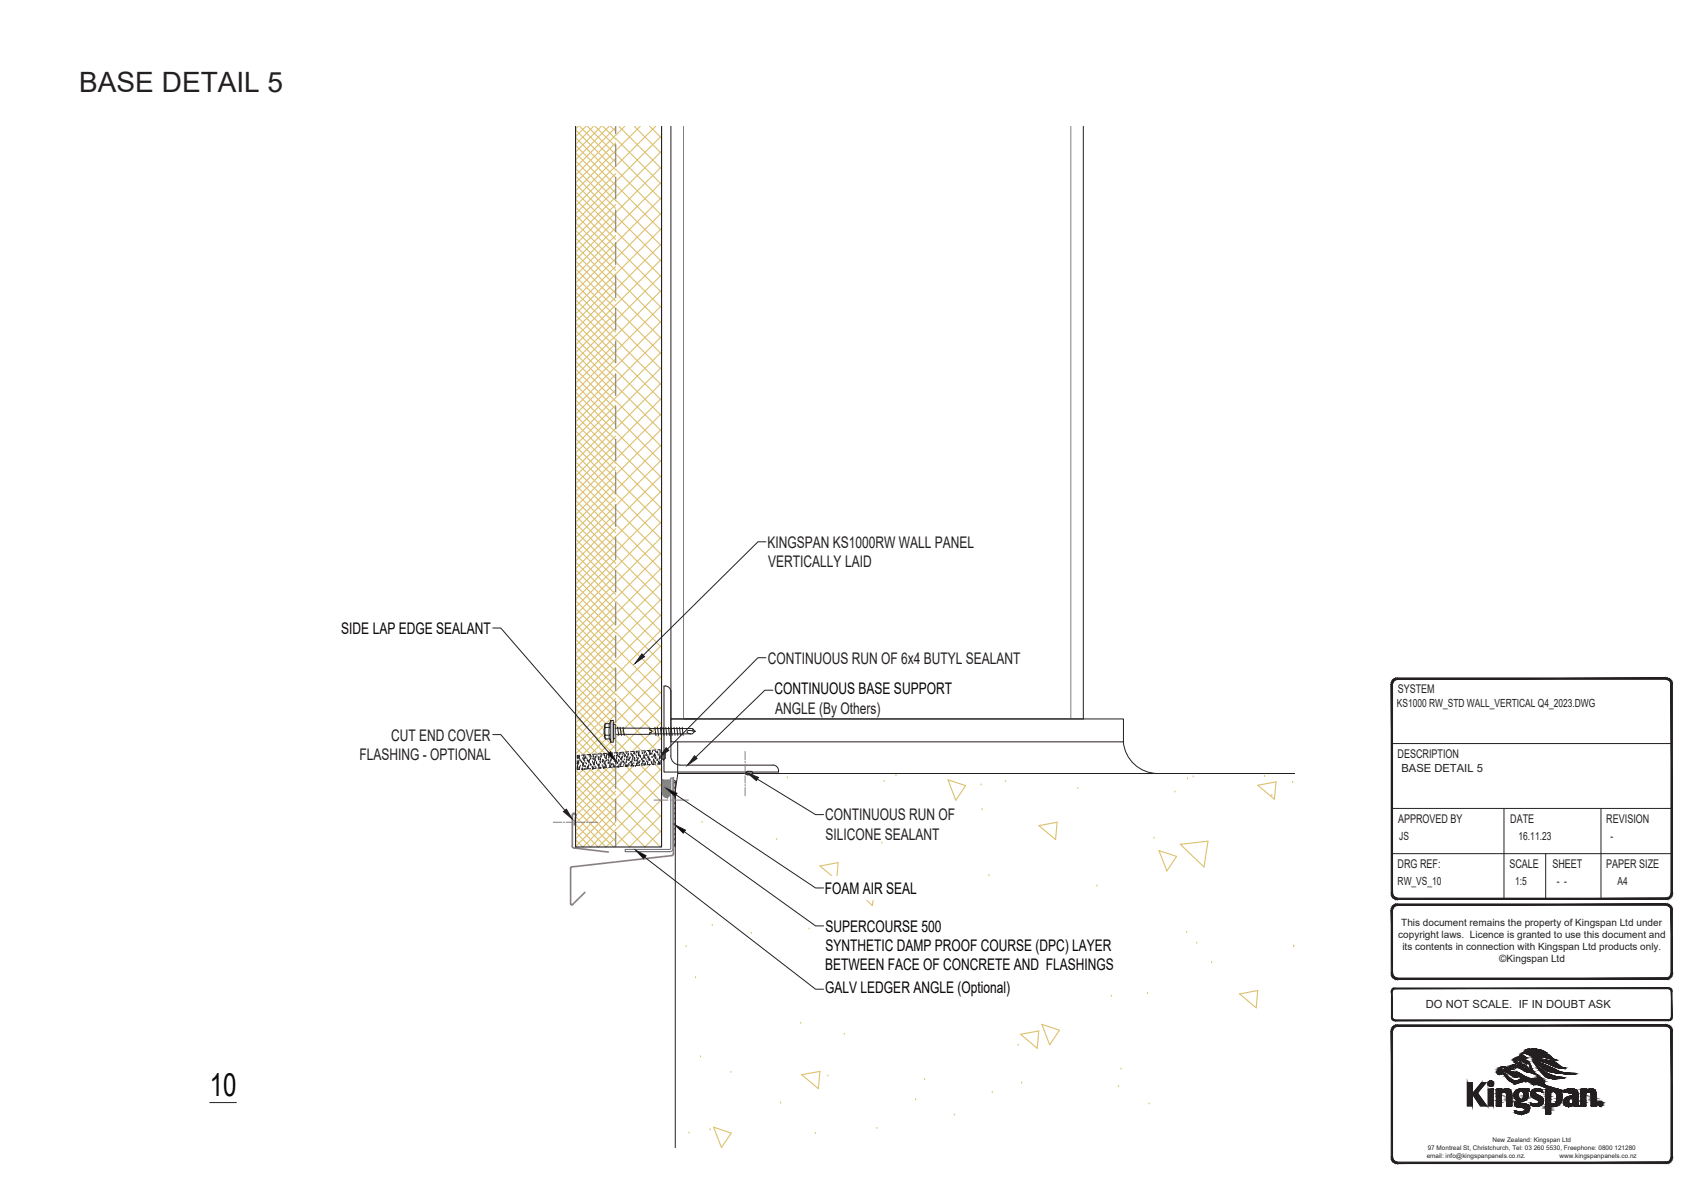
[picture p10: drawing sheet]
<svg xmlns="http://www.w3.org/2000/svg" width="297mm" height="210mm" viewBox="0 0 297 210" stroke-linecap="round" stroke-linejoin="round" font-family="sans-serif">
<defs><g id="words">
<text font-size="5.6" fill="#040503" x="36.6" y="191.3">10</text>
<text font-size="4.9" fill="#231f20" x="13.8" y="16.1">BASE DETAIL 5</text>
<g font-size="2.8" fill="#231f20">
<text x="133.9" y="95.6">KINGSPAN KS1000RW WALL PANEL</text>
<text x="134.1" y="99">VERTICALLY LAID</text>
<text x="134" y="115.8">CONTINUOUS RUN OF 6x4 BUTYL SEALANT</text>
<text x="135.3" y="124.6">ANGLE (By Others)</text>
<text x="68.3" y="129.3">CUT END COVER</text>
<text x="62.7" y="132.6">FLASHING - OPTIONAL</text>
<text x="144" y="143.2">CONTINUOUS RUN OF</text>
<text x="144.1" y="146.6">SILICONE SEALANT</text>
</g>
<g font-size="2.8" fill="#040503">
<text x="59.6" y="110.6">SIDE LAP EDGE SEALANT</text>
<text x="135.2" y="121.2">CONTINUOUS BASE SUPPORT</text>
<text x="144" y="156">FOAM AIR SEAL</text>
<text x="144.1" y="162.6">SUPERCOURSE 500</text>
<text x="144.1" y="166">SYNTHETIC DAMP PROOF COURSE (DPC) LAYER</text>
<text x="144" y="169.4">BETWEEN FACE OF CONCRETE AND FLASHINGS</text>
<text x="144" y="173.4">GALV LEDGER ANGLE (Optional)</text>
</g>
<g font-size="2.1" fill="#231f20">
<text x="243.9" y="121">SYSTEM</text>
<text x="243.9" y="132.3">DESCRIPTION</text>
<text x="244" y="143.6">APPROVED BY</text>
<text x="263.6" y="143.6">DATE</text>
<text x="280.3" y="143.6">REVISION</text>
<text x="243.9" y="151.5">DRG REF:</text>
<text x="263.4" y="151.5">SCALE</text>
<text x="270.9" y="151.5">SHEET</text>
<text x="280.3" y="151.5">PAPER SIZE</text>
</g>
<g font-size="2" fill="#231f20">
<text x="243.8" y="123.5">KS1000 RW_STD WALL_VERTICAL Q4_2023.DWG</text>
<text x="244.6" y="134.8">BASE DETAIL 5</text>
<text x="244.2" y="146.6">JS</text>
<text x="265" y="146.6">16.11.23</text>
<text x="281.1" y="146.6">-</text>
<text x="243.9" y="154.5">RW_VS_10</text>
<text x="264.4" y="154.5">1:5</text>
<text x="271.7" y="154.5">- -</text>
<text x="282.3" y="154.5">A4</text>
<text x="248.9" y="176">DO NOT SCALE. IF IN DOUBT ASK</text>
</g>
<g font-size="1.7" fill="#231f20">
<text x="244.6" y="161.7">This document remains the property of Kingspan Ltd under</text>
<text x="244" y="163.8">copyright laws. Licence is granted to use this document and</text>
<text x="244.7" y="165.8">its contents in connection with Kingspan Ltd products only.</text>
<text x="261.7" y="168">©Kingspan Ltd</text>
</g>
<g font-size="1.1" fill="#231f20">
<text x="249" y="202.1">email: info@kingspanpanels.co.nz.</text>
<text x="249.2" y="200.7">97 Montreal St, Christchurch, Tel: 03 260 5530, Freephone: 0800 121280</text>
<text x="260.5" y="199.4">New Zealand: Kingspan Ltd</text>
<text x="272.2" y="202.1">www.kingspanpanels.co.nz</text>
</g>
</g></defs>
<g fill="none" stroke="#dcc06c" stroke-width=".19">
<path d="M100.5 38.8l7 7M100.5 37.5l7 7M100.5 36.1l7 7M100.5 34.8l7 7M100.5 33.5l7 6.9M100.5 32.1l7 7M100.5 30.7l7 7M100.5 29.4l7 7M100.5 28.1l7 7M100.5 26.7l7 7M100.5 25.4l7 7M100.5 24l7 7"/>
<path d="M100.5 22.7l7 7M100.9 22l-.4 .5M101.2 22l6.3 6.3M102.3 22l-1.8 1.8M102.5 22l5 5M103.6 22l-3.1 3.2M103.9 22l3.6 3.6M105 22l-4.5 4.5M105.2 22l2.3 2.3M106.3 22l-5.8 5.9M106.5 22l1 .9M107.5 37.6l8 8"/>
<path d="M107.5 35l8 8M107.5 32.3l8 8M107.5 29.6l8 8M107.5 26.9l8 8M107.5 24.2l8 8M107.5 38.4l-7 7M107.5 37l-7 7.1M107.5 35.7l-7 7M107.5 33l-7 7M107.5 30.3l-7 7M107.5 29l-7 7M107.5 27.6l-7 7"/>
<path d="M107.5 26.3l-7 7M107.5 24.9l-7 7M107.5 22.2l-7 7M108 22l7.5 7.5M109 22l-8.5 8.6M110.7 22l4.8 4.8M111.7 22l-4.2 4.3M113.4 22l2.1 2.1M114.4 22l-6.9 7M115.5 39.9l-15 14.9M115.5 37.2l-8 8M115.5 34.5l-15 14.9"/>
<path d="M115.5 31.8l-15 14.9M115.5 29.1l-8 8M115.5 26.4l-15 15M115.5 23.7l-15 15M100.5 59l7 7M100.5 57.7l7 7M100.5 56.4l7 6.9M100.5 55l7 7M100.5 53.6l7 7M100.5 52.3l7 7M100.5 51l7 7M100.5 49.6l7 7"/>
<path d="M100.5 48.3l7 7M100.5 46.9l7 7M100.5 45.6l7 7M100.5 44.2l7 7M100.5 42.9l7 7M100.5 41.5l7 7M100.5 40.2l7 7M107.5 59.2l8 8M107.5 56.5l8 8M107.5 53.8l8 8M107.5 51.1l8 8M107.5 48.4l8 8"/>
<path d="M107.5 45.7l8 8M107.5 43l8 8M107.5 40.4l8 8M107.5 59.9l-7 7.1M107.5 58.6l-7 7M107.5 57.3l-7 7M107.5 54.6l-7 7M107.5 51.9l-7 7M107.5 50.5l-7 7M107.5 49.2l-7 7M107.5 46.5l-7 7M107.5 45.1l-7 7"/>
<path d="M107.5 43.8l-7 7M107.5 41.1l-7 7M115.5 58.7l-8 8M115.5 56l-15 15M115.5 53.3l-8 8M115.5 50.6l-8 8M115.5 47.9l-15 15M115.5 45.2l-15 15M115.5 42.6l-8 8M100.5 79.2l7 7M100.5 77.9l7 7M100.5 76.5l7 7"/>
<path d="M100.5 75.2l7 7M100.5 73.9l7 7M100.5 72.5l7 7M100.5 71.2l7 7M100.5 69.8l7 7M100.5 68.5l7 7M100.5 67.1l7 7M100.5 65.8l7 7M100.5 64.4l7 7M100.5 63.1l7 7M100.5 61.7l7 7M100.5 60.4l7 7"/>
<path d="M107.5 78.1l8 8M107.5 75.4l8 8M107.5 72.7l8 8M107.5 70l8 8M107.5 67.3l8 8M107.5 64.6l8 8M107.5 61.9l8 8M107.5 78.8l-7 7M107.5 76.1l-7 7M107.5 73.4l-7 7M107.5 70.7l-7 7M107.5 69.4l-7 7"/>
<path d="M107.5 68l-7 7M107.5 66.7l-7 7M107.5 65.3l-7 7M107.5 62.6l-7 7M107.5 61.3l-7 7M115.5 77.6l-8 8M115.5 74.9l-8 8M115.5 72.2l-15 15M115.5 69.5l-15 15M115.5 66.8l-15 15M115.5 64.1l-15 15M115.5 61.4l-8 8"/>
<path d="M100.5 99.4l7 7M100.5 98.1l7 7M100.5 96.8l7 7M100.5 95.4l7 7M100.5 94.1l7 7M100.5 92.7l7 7M100.5 91.4l7 7M100.5 90l7 7M100.5 88.7l7 7M100.5 87.3l7 7M100.5 86l7 7M100.5 84.6l7 7"/>
<path d="M100.5 83.3l7 7M100.5 81.9l7 7M100.5 80.6l7 7M107.5 99.6l8 8M107.5 96.9l8 8M107.5 94.2l8 8M107.5 91.5l8 8M107.5 88.8l8 8M107.5 86.1l8 8M107.5 83.4l8 8M107.5 80.8l8 8M107.5 99l-7 7"/>
<path d="M107.5 97.7l-7 7M107.5 95l-7 7M107.5 93.6l-7 7M107.5 92.3l-7 7M107.5 90.9l-7 7M107.5 89.6l-7 7M107.5 86.9l-7 7M107.5 85.5l-7 7M107.5 84.2l-7 7M107.5 82.8l-7 7.1M107.5 81.5l-7 7M115.5 99.1l-15 15"/>
<path d="M115.5 96.4l-8 8M115.5 93.7l-8 8M115.5 91l-8 8M115.5 88.3l-15 15M115.5 85.7l-8 8M115.5 83l-8 8M115.5 80.3l-15 14.9M100.5 118.3l7 7M100.5 117l7 7M100.5 115.6l7 7M100.5 114.3l7 7M100.5 112.9l7 7"/>
<path d="M100.5 111.6l7 7M100.5 110.2l7 7M100.5 108.9l7 7M100.5 107.5l7 7M100.5 106.2l7 7M100.5 104.8l7 7M100.5 103.5l7 7M100.5 102.1l7 7M100.5 100.8l7 7M107.5 118.5l8 8M107.5 115.8l8 8M107.5 113.1l8 8"/>
<path d="M107.5 110.4l8 8M107.5 107.7l8 8M107.5 105l8 8M107.5 102.3l8 8M107.5 119.2l-7 7M107.5 116.5l-7 7M107.5 113.8l-7 7M107.5 112.5l-7 7M107.5 111.1l-7 7M107.5 108.4l-7 7M107.5 105.7l-7 7.1M107.5 104.4l-7 7"/>
<path d="M107.5 103.1l-7 7M107.5 101.7l-7 7M107.5 100.4l-7 7M115.5 118l-8.4 8.3-6.6-6.7M115.5 115.3l-8 8M115.5 112.6l-8 8M115.5 109.9l-15 15M115.5 107.2l-15 15M115.5 104.5l-8 8M115.5 101.8l-15 15M100.5 121l5.3 5.3 1.7-1.7M100.5 123.7l5 5"/>
<path d="M100.5 122.3l5 5.1M100.5 139.9l7 7M100.5 138.5l7 7M100.5 137.2l7 7M100.5 135.8l7 7M100.5 134.5l7 7M100.5 133.1l7 7M100.5 131.8l7 7M100.5 130.4l7 7M100.5 129.1l7 7M100.5 127.7l7 7M100.5 126.4l7 7"/>
<path d="M100.5 125l7 7M105.5 127.9l-5 5.1M105.5 126.6l-5 5M107.5 130.7l-1.8-1.7-5.2 5.3M107.5 129.3l-.4-.3-6.6 6.6M107.5 137.3l8 8M107.5 134.6l8 8M107.5 131.9l8 8M107.5 129.2l8 8M107.5 126.5l8 8M107.5 123.9l8 8M107.5 121.2l8 8"/>
<path d="M107.5 139.4l-7 7M107.5 138.1l-7 7M107.5 135.4l-7 7M107.5 132.7l-7 7M107.5 131.3l-7 7M107.5 130l-7 7M107.5 123.3l-7 7M107.5 121.9l-7 7M107.5 120.6l-7 7M115.5 139.5l-8 8M115.5 136.8l-8 8M115.5 134.1l-13.8 13.7"/>
<path d="M115.5 131.5l-8 8M115.5 128.7l-15 15M115.5 126.1l-15 14.9M115.5 123.4l-8 8M115.5 120.7l-8 8M137.4 135.6h.1M154.3 136.2h.1M156.4 135.2h.1M165.4 136.1l3.1 1-1.7 2.6zM171.2 136.8h.1M175.5 136.2h.1M188.1 137.4h.1"/>
<path d="M205 138.1h.1M207.2 135.8h.1M208.2 135.4h.1M220.7 135.4h.1M222 138.7h.1M222.7 136.5l-.3 3-2.9-2.5M222.7 136.5l-3.2 .6M225.6 136.4h.1M100.5 141.2l6.6 6.6M100.5 142.5l5.2 5.3M100.5 143.9l3.9 3.9M100.5 145.2l2.5 2.6"/>
<path d="M100.5 146.6l1.2 1.2M107.5 140l7.8 7.8M107.5 142.7l5.1 5.1M107.5 147.5l-.4 .3M107.5 146.2l-1.7 1.6M107.5 144.8l-3.1 3M107.5 143.5l-4.4 4.3M107.5 140.8l-7 7M115.5 142.2l-5.6 5.6-2.4-2.4M115.5 147.6l-.3 .2M115.5 144.9l-3 2.9M122.5 143.4h.1"/>
<path d="M135.5 146.4h.1M146.3 150.6l-3.2 .6M146.3 150.5l-.3 3.1-2.9-2.5M148.1 154.1l4.8-.5-.7 4.5zM148.5 153.3h.1M153.9 147h.1M155.3 142.5h.1M155.6 159.7h.1M171.4 141.1h.1M172.6 152.7h.1M181.3 144.1l3.2-.6-.3 3zM191.4 154.5h.1"/>
<path d="M201.4 146.1h.1M202.3 148.5l3 1-1.7 2.5zM206 147.4l4.8-.6-.7 4.5zM119.7 165.1h.1M121.4 170.5h.1M124.3 161.4h.1M131.1 162.7h.1M139.8 178.4h.1M141.2 162h.1M145 166.4l1.4 3.6 1.7-2.5-3.1-1.1M154.2 169.7h.1M158.1 162.6h.1"/>
<path d="M161.4 164.8h.1M173.9 160.4h.1M174.3 163.4h.1M175 163.2h.1M175.6 173.1h.1M191.9 163.8h.1M194 173.7h.1M195.5 162.9h.1M200.3 173.3h.1M207.1 162.5h.1M208.9 164.5h.1M211.5 167.8h.1"/>
<path d="M216.3 173.5l3.2-.6-.3 3zM225.8 165.1h.1M225.8 165h.1M120.2 197.6h.1M122.3 184.3h.1M123.9 197h.1M124.5 196.7l3.1 1.1-1.7 2.5zM127.6 187h.1M136.2 192.4h.1M139.9 187.6l3.2-.6-.3 3zM142.3 197.7h.1M144.5 187.6h.1"/>
<path d="M147.4 180.4h.1M153 196.8h.1M159.8 191.8h.1M161.4 188.3h.1M166.5 194.5h.1M173.2 190.5h.1M177.7 182.3h.1M178.1 180.5l2.9 2.5 .3-3.1-3.2 .6M178.3 188.9h.1M183.2 182.4l-1.4-3.6 3.1 1-1.7 2.6M195.2 189.5h.1M195.6 186.4h.1"/>
<path d="M200.6 192.5h.1"/>
</g>
<g fill="none" stroke="#231f20" stroke-width=".17">
<path d="M117.1 22v103.5h4.4M189.1 22v103.5h-69.8M116.1 119.7a1.01 1.01 0 0 1 1 1M116.1 119.8h-.2v15h20a1.05 1.05 0 0 0-1-1.3M105.6 126.3v1.3l.1 1.4-.3-1.4 .3-1.3M105.7 129h.7M105.7 128.3h.7M105.7 127h.7M106.4 127v1.3M106.4 128.3v.7M106.4 126.3v.7M106.6 125.7v3.9l-.2-.6"/>
<path d="M106.6 125.7l-.2 .6h-.7M106.6 125.7h.4v3.9h-.4M107 126.4h.4v2.5h-.2h-.2zM107.4 127.1l13.4 .1 .5 .4-.5 .5-13.4 .1M107.8 126.9l.2 1.4M108.2 126.9l.3 1.5M108.7 126.9l.2 1.5M113.4 127.1v.3l.4 .2-.1 .2-.3 .1v.3M114.3 127l.2 1.4M114.8 127l.1 1.4M115.2 127l.2 1.4M115.5 131.5a.31 .31 0 0 1 .4-.2 .31 .31 0 0 1 .2 .3v.7a.3 .3 0 0 1-.3 .3 .3 .3 0 0 1-.3-.3z"/>
<path d="M115.7 127l.2 1.4M115.8 131.4h.1M115.8 132.6h.1M116.2 127l.2 1.4M116.7 127l.1 1.4M117.1 131.9a1.6 1.6 0 0 0 1.6 1.6l16.2 .1M117.1 125.5h79v4h-79zM117.1 120.8v11.1M117.1 127l.2 1.4M117.5 136.3h.3v11.4h-.3zM117.6 127l.2 1.4M117.8 139.2l-.3 .3"/>
<path d="M117.8 138.3l-.3 .3M117.8 137.4l-.3 .3M117.8 136.5l-.3 .3M118.1 127l.2 1.4M118.3 129.5v5.5M118.6 127l.2 1.4M119.1 127l.1 1.4M120.9 127.2l.1 .4 .4 .1M121 127.6l-.9-.1-.2 .2a.47 .47 0 0 0 .7 .4M130.2 135h.1M130.2 134.9l.3 .3M130.5 134.6l-.3 .3"/>
<path d="M130.5 134.6l.7 .1 .2 .2M131.4 135h.1M131.4 134.9l-.2 .3h-.7M196 129.5a6 6 0 0 0 6.1 5.5M226 135h-107.7l-.4 3v62.3M117.8 147.2l-.3 .4M117.8 146.4l-.3 .3M117.8 145.4l-.3 .4M117.8 144.6l-.3 .3M117.8 143.6l-.3 .4M117.8 142.8l-.3 .3M117.8 141.8l-.3 .4"/>
<path d="M117.8 141l-.3 .3M117.8 140.1l-.3 .3"/>
</g>
<g fill="none" stroke="#808180" stroke-width=".17">
<path d="M119.3 22v103.5M186.9 22v103.5M114.1 139.6h2.5M115.6 136.1h1.4M115.6 136.1v2.2a.87 .87 0 0 1 .7-1 .89 .89 0 0 1 .7 1v-2.2M115.6 137.9v.1M115.6 138.3h.1M115.6 138.1h.1M115.6 138.5h.1M115.7 137.9h.1M115.7 138.7h.1M115.7 136.1l1.3 1.3"/>
<path d="M115.7 137.9l.1 .1M115.7 138.1l.1 .1M115.7 138.3l.1 .1M115.7 138.5l.1 .1M115.7 138.7l.1 .1M115.7 131.4l-.2 .2M115.7 137.7l.1 .1M115.8 138.8h.1M115.8 138.6h.1M115.8 138.4h.1M115.8 138.2h.1M115.8 138h.1"/>
<path d="M115.8 137.8h.1M115.8 138l-.1 .1M115.8 137.8l-.1 .1M115.8 138.2l-.1 .1M115.8 138.4l-.1 .1M115.8 138.6l-.1 .1M115.8 136.1l-.2 .2 1.1 1.1M115.8 137.6h.1M115.8 137.6l.4-.3a.93 .93 0 0 1 .8 1 .93 .93 0 0 1-.8 .9 1.02 1.02 0 0 1-.4-1.6zM115.9 139h.1M115.9 137.6v.1M115.9 137.8v.1"/>
<path d="M115.9 138v.1M115.9 138.2v.1M115.9 138.4v.1M115.9 138.6v.1M115.9 138.8v.1M115.9 138.9h.2M115.9 138.7h.2M115.9 138.5h.2M115.9 138.3h.2M115.9 138.1h.2M115.9 137.9h.2M115.9 137.7h.2"/>
<path d="M115.9 137.7v.1M115.9 137.5v.1M115.9 137.5h.2M115.9 137.9v.1M115.9 138.1v.1M115.9 138.3v.1M115.9 138.5v.1M115.9 138.7v.1M115.9 137.5h.1M115.9 138.9v.1M116 139.1h.1M116 131.4l-.5 .5"/>
<path d="M116.1 137.5v.1M116.1 137.7v.1M116.1 137.9v.1M116.1 138.1v.1M116.1 138.3v.1M116.1 138.5v.1M116.1 138.7v.1M116.1 138.9v.1M116.1 139.1v.1M116.1 131.6l-.6 .5M116.1 132.4l-.2 .1M116.1 131.8l-.6 .6"/>
<path d="M116.1 132.1l-.5 .4M116.1 137.4h.1M116.1 139h.1M116.1 138.8h.1M116.1 138.6h.1M116.1 138.4h.1M116.1 138.2h.1M116.1 138h.1M116.1 137.8h.1M116.1 137.6h.1M116.1 137.4v.1M116.1 137.6v.1"/>
<path d="M116.1 137.8v.1M116.1 138v.1M116.1 138.2v.1M116.1 138.4v.1M116.1 138.6v.1M116.1 138.8v.1M116.1 139v.1M116.2 139.2h.1M116.2 137.4l.1 .1M116.2 137.6l.1 .1M116.2 137.8l.1 .1M116.2 138l.1 .1"/>
<path d="M116.2 138.2l.1 .1M116.2 138.4l.1 .1M116.2 138.6l.1 .1M116.2 138.8l.1 .1M116.2 139l.1 .1M116.3 137.3l-.1 .1M116.3 139.1h.1M116.3 138.9h.1M116.3 138.7h.1M116.3 138.5h.1M116.3 138.3h.1M116.3 138.1h.1"/>
<path d="M116.3 137.9h.1M116.3 137.7h.1M116.3 137.5h.1M116.3 137.5l-.1 .1M116.3 137.7l-.1 .1M116.3 137.9l-.1 .1M116.3 138.1l-.1 .1M116.3 138.3l-.1 .1M116.3 138.5l-.1 .1M116.3 138.7l-.1 .1M116.3 138.9l-.1 .1M116.3 139.1l-.1 .1"/>
<path d="M116.4 136.2l-.8 .8 .4 .4M116.4 137.5l.1 .1M116.4 137.7l.1 .1M116.4 137.9l.1 .1M116.4 138.1l.1 .1M116.4 138.3l.1 .1M116.4 138.5l.1 .1M116.4 138.7l.1 .1M116.4 138.9l.1 .1M116.4 139.1l.1 .1M116.4 136.2l.6 .6M116.4 137.3l.1 .1"/>
<path d="M116.5 139.2h.1M116.5 139h.1M116.5 138.8h.1M116.5 138.6h.1M116.5 138.4h.1M116.5 138.2h.1M116.5 138h.1M116.5 137.8h.1M116.5 137.6h.1M116.5 137.4h.1M116.5 137.4l-.1 .1M116.5 137.6l-.1 .1"/>
<path d="M116.5 137.8l-.1 .1M116.5 138l-.1 .1M116.5 138.2l-.1 .1M116.5 138.4l-.1 .1M116.5 138.6l-.1 .1M116.5 138.8l-.1 .1M116.5 139l-.1 .1M116.6 137.4v.1M116.6 137.6v.1M116.6 137.8v.1M116.6 138v.1M116.6 138.2v.1"/>
<path d="M116.6 137.4h.1M116.6 138.4v.1M116.6 138.6v.1M116.6 138.8v.1M116.6 139v.1M116.6 139.1h.1M116.6 138.9h.1M116.6 138.7h.1M116.6 138.5h.1M116.6 138.3h.1M116.6 138.1h.1M116.6 137.9h.1"/>
<path d="M116.6 137.7h.1M116.6 137.5h.1M116.6 137.5v.1M116.6 137.7v.1M116.6 137.9v.1M116.6 138.1v.1M116.6 138.3v.1M116.6 138.5v.1M116.6 138.7v.1M116.6 138.9v.1M116.7 137.4l.3-.2-.9-1-.5 .4 .6 .7 .8-.8-.3-.3-1.1 1.1 .2 .2M116.7 137.7l.1 .1"/>
<path d="M116.7 137.9l.1 .1M116.7 138.1l.1 .1M116.7 138.3l.1 .1M116.7 138.5l.1 .1M116.7 138.7l.1 .1M116.7 138.9l.1 .1M116.8 137.5l.2 .3M116.8 138.8h.1M116.8 138.6h.1M116.8 138.4h.1M116.8 138.2h.1M116.8 138h.1"/>
<path d="M116.8 137.8h.1M116.8 137.6l-.1 .1M116.8 137.8l-.1 .1M116.8 138l-.1 .1M116.8 138.2l-.1 .1M116.8 138.4l-.1 .1M116.8 138.6l-.1 .1M116.8 138.8l-.1 .1M116.9 138l.1 .1M116.9 138.2l.1 .1M116.9 138.4l.1 .1M116.9 138.6h.1"/>
<path d="M116.9 137.9v.1M117 139.6h.3M117 138.5h.1M117 138.3h.1M117 138.1l-.1 .1M117 138.3l-.1 .1M117 138.5l-.1 .1M117 136.1l-1.4 1.5 .1 .1M117 138.1h.1M117 137.5l-.1 .1M117 136.8l-.5 .5M117.7 139.6h2.5"/>
<path d="M130 131.2v1.4M130 132.9v.2M130 133.4v1.3M130 134.9v.3M130 135.4v1.3M130 136.9v.3M130 137.4v1.5M130.2 135l.2 .2M130.2 134.8l.5 .4M130.4 134.7l.6 .5M130.6 134.6l.6 .6M130.9 134.6l.5 .5"/>
<path d="M131.2 134.7l.2 .1M96.6 143.5h1.4M98.3 143.5h.2M98.8 143.5h1.3M100.3 143.5h.3M100.8 143.5h1.3M102.3 143.5h.3M102.8 143.5h1.5"/>
</g>
<path d="M117.5 135.7v13.3l-.1 .3-17.5 2M99.6 151.6v6.1l.1 .2h.2M99.8 151.3l-.2 .3M100.2 148l6 .7M100.2 142h.1M100.2 144l.3-1.7a.31 .31 0 0 0-.3-.3 .31 .31 0 0 0-.3 .3v5.4l.2 .3M102.1 155.8l-2.2 2.1" fill="none" stroke="#b9519f" stroke-width=".3"/>
<path d="M117.1 148.1v-12.3h.4v12.3M117.1 148.1l-.2 .2h-7.8v.4h7.8a.6 .6 0 0 0 .6-.6" fill="none" stroke="#3853a3" stroke-width=".17"/>
<g fill="none" stroke="#808180" stroke-width=".19">
<path d="M107.5 22v1.3M107.5 25.2v3.8M107.5 30.9v3.8M107.5 36.6v3.9M107.5 42.4v3.8M107.5 48.1v3.8M107.5 53.8v3.8M107.5 59.5v3.8M107.5 65.2v3.8M107.5 71v3.8M107.5 76.7v3.8M107.5 82.4v3.8"/>
<path d="M107.5 88.1v3.8M107.5 93.8v3.8M107.5 99.5v3.8M107.5 105.2v3.8M107.5 111v3.8M107.5 116.7v3.8M107.5 122.4v3.8M107.5 128.1v3.8M107.5 133.8v3.8M107.5 139.5v3.8M107.5 145.2v2.6"/>
</g>
<path d="M100.5 22v125.8h15v-125.8" fill="none" stroke="#231f20" stroke-width=".19"/>
<path d="M121.2 131.9l.5 .5-1.7 1.2z" fill="#231f20"/>
<path d="M121.2 131.9l.5 .5-1.7 1.2zM134.9 120.5h-1.4l-12.1 11.7" fill="none" stroke="#231f20" stroke-width=".17"/>
<path d="M116.3 130.5l.4 .5-1.6 1.2z" fill="#231f20"/>
<path d="M133.7 114.8h-1.4l-15.8 15.9M116.3 130.5l.4 .5-1.6 1.2z" fill="none" stroke="#231f20" stroke-width=".17"/>
<path d="M130.5 135l1.9 .7-.4 .6z" fill="#231f20"/>
<path d="M130.5 135l1.9 .7-.4 .6zM132.2 136l10.1 6.2h1.4" fill="none" stroke="#231f20" stroke-width=".17"/>
<path d="M112 114.1l.5 .5-1.7 1.2z" fill="#231f20"/>
<path d="M133.7 94.6h-1.4l-20 19.8M112 114.1l.5 .5-1.7 1.2z" fill="none" stroke="#231f20" stroke-width=".17"/>
<path d="M98.3 141.7l.5-.5 1.1 1.8z" fill="#231f20"/>
<path d="M86 128.2h1.4l11.2 13.2M98.3 141.7l.5-.5 1.1 1.8z" fill="none" stroke="#231f20" stroke-width=".17"/>
<path d="M143.1 170.4v4.6l35.8-4.6zM143.1 175l35.8-4.6v4.6z" fill="#fff"/>
<path d="M143.1 170.4h35.8l-35.8 4.6zM143.1 175l35.8-4.6v4.6z" fill="none" stroke="#fff" stroke-width=".17"/>
<path d="M111 148.4l1.7 1-.4 .5z" fill="#040503"/>
<path d="M111 148.4l1.7 1-.4 .5zM112.5 149.6l29.8 23.1h1.4" fill="none" stroke="#231f20" stroke-width=".17"/>
<path d="M143.1 153v4l18.5-4zM143.1 157l18.5-4v4z" fill="#fff"/>
<path d="M143.1 153h18.5l-18.5 4zM143.1 157l18.5-4v4z" fill="none" stroke="#fff" stroke-width=".17"/>
<path d="M116.3 137.6l1.8 .9-.3 .5z" fill="#040503"/>
<path d="M116.3 137.6l1.8 .9-.3 .5zM118 138.7l24.3 16.3h1.4" fill="none" stroke="#231f20" stroke-width=".17"/>
<path d="M143.1 159.6v10.8l54.2-10.8zM143.1 170.4l54.2-10.8v10.8z" fill="#fff"/>
<path d="M143.1 159.6h54.2l-54.2 10.8zM143.1 170.4l54.2-10.8v10.8z" fill="none" stroke="#fff" stroke-width=".17"/>
<path d="M117.8 144l1.8 .9-.4 .5z" fill="#040503"/>
<path d="M117.8 144l1.8 .9-.4 .5zM119.4 145.2l22.9 16.4h1.4M36.6 192.5h4.7" fill="none" stroke="#231f20" stroke-width=".17"/>
<path d="M115.2 130.8v2.5" fill="none" stroke="#fff" stroke-width=".17"/>
<path d="M100.8 131.9l14.4 1.4-14.4 1zM100.8 131.9l14.4 1.4v-2.5z" fill="#fff"/>
<path d="M100.8 131.9l14.4 1.4-14.4 1zM100.8 131.9l14.4-1.1v2.5z" fill="none" stroke="#fff" stroke-width=".17"/>
<g fill="none" stroke="#231f20" stroke-width=".17">
<path d="M100.8 133.7v.6h.4M100.8 132.8v.6M100.8 133.9h.1M100.8 133.5h.1M100.8 133.1h.1M100.8 133.7h.1M100.9 132.1h.1M100.9 133.2h.1M100.9 132h.1M100.9 134h.1M100.9 132.2h.1M101 132.9h.1"/>
<path d="M101 132.1h.1M101 133h.1M101 132.7h.1M101.1 132.1h.1M101.1 132.2h.1M101.1 133.9h.1M101.2 131.9h.1M101.2 134h.1M101.2 131.8l-.4 .1v.6M101.2 133.8h.1M101.2 132.5h.1M101.3 132.7h.1"/>
<path d="M101.3 133.6h.1M101.4 132.6h.1M101.5 132.9h.1M101.6 134.1h.1M101.6 134.2h.1M101.7 134h.1M101.7 133.4h.1M101.7 133.1h.1M101.7 132.2h.1M101.7 133.6h.1M101.7 132.3h.1M101.8 133.3h.1"/>
<path d="M101.8 132.5h.1M101.9 133.1h.1M101.9 131.8h.1M101.9 131.9h.1M101.9 132.6h.1M102 133.6h.1M102 132.3h.1M102 132.7h.1M102 132.2h.1M102 134.1h.1M102.1 133.6h.1M102.1 134.2l-.6 .1"/>
<path d="M102.1 131.8h-.6M102.1 133h.1M102.1 133.7h.1M102.2 132.2h.1M102.2 131.9h.1M102.3 134.1h.1M102.4 133.2h.1M102.4 132.3h.1M102.4 134h.1M102.5 132.6h.1M102.5 133.8h.1M102.5 132.7h.1"/>
<path d="M102.6 134h.1M102.6 132.7h.1M102.7 133.7h.1M102.7 133.5h.1M102.7 132.8h.1M102.8 133h.1M102.8 131.8h.1M102.8 132.7h.1M102.9 132.5h.1M103 132.1h.1M103 133.4h.1M103 133.3h.1"/>
<path d="M103.1 131.8h.1M103.1 134.2h-.7M103.1 131.7h-.7M103.1 132.3h.1M103.1 133.4h.1M103.2 133.4h.1M103.2 131.9h.1M103.3 133.8h.1M103.4 132.8h.1M103.4 134.1h.1M103.4 133.8h.1M103.5 132.3h.1"/>
<path d="M103.5 133h.1M103.5 131.9h.1M103.5 134.1h.1M103.5 132.4h.1M103.5 133.9h.1M103.6 133.2h.1M103.6 131.9h.1M103.6 133.4h.1M103.6 132.1h.1M103.7 133.1h.1M103.7 133.3h.1M103.8 132.9h.1"/>
<path d="M103.8 132.7h.1M103.8 132.4h.1M103.8 132.5h.1M103.9 133.7h.1M103.9 132.2h.1M103.9 132h.1M103.9 132.6h.1M104 133.8h.1M104 134.1h-.6M104 131.6l-.6 .1M104.1 132.9h.1M104.1 133.1h.1"/>
<path d="M104.2 133.2h.1M104.2 131.7h.1M104.2 132h.1M104.3 133.4h.1M104.4 133.4h.1M104.4 133.5h.1M104.4 132.3h.1M104.5 132.5h.1M104.5 132.1h.1M104.5 133.8h.1M104.5 132.4h.1M104.6 133.5h.1"/>
<path d="M104.6 133.3h.1M104.7 133.9h.1M104.7 132.9h.1M104.8 132.6h.1M104.8 133h.1M104.8 133.9h.1M104.8 132.4h.1M104.9 132h.1M104.9 131.9h.1M104.9 131.6h.1M105 134l-.7 .1M105 131.6h-.7"/>
<path d="M105.1 133.5h.1M105.1 132.8h.1M105.2 132.9h.1M105.2 132.6h.1M105.2 133.7h.1M105.2 131.6h.1M105.3 133.9h.1M105.3 132.6h.1M105.4 134h.1M105.4 132.8h.1M105.4 133.9h.1M105.4 133.2h.1"/>
<path d="M105.4 133h.1M105.4 131.6h.1M105.4 133.7h.1M105.5 131.8h.1M105.6 132.1h.1M105.6 133.2h.1M105.6 132.9h.1M105.6 132.8h.1M105.7 133.3h.1M105.7 133.6h.1M105.7 132.3h.1M105.8 133.7h.1"/>
<path d="M105.8 133.5h.1M105.8 132.2h.1M105.8 132h.1M105.8 132.6h.1M105.8 131.8h.1M105.9 134h-.6M105.9 131.5h-.6M105.9 131.7h.1M106.1 132.5h.1M106.1 133.1h.1M106.2 132.6h.1M106.2 133h.1"/>
<path d="M106.2 132.2h.1M106.2 131.8h.1M106.3 133.1h.1M106.3 132h.1M106.4 133.6h.1M106.4 132.9h.1M106.5 133.6h.1M106.5 133.3h.1M106.5 131.5h.1M106.5 133.2h.1M106.5 132.7h.1M106.5 131.6h.1"/>
<path d="M106.5 133.7h.1M106.6 131.8h.1M106.6 132.7h.1M106.6 132.6h.1M106.7 132.4h.1M106.7 131.5h.1M106.7 132.2h.1M106.7 133.3h.1M106.8 133.4h.1M106.8 131.7h.1M106.8 131.9h.1M106.8 133.2h.1"/>
<path d="M106.8 131.4h.1M106.9 133.9l-.7 .1M106.9 131.4l-.7 .1M106.9 132.2h.1M107 133.7h.1M107 133.3h.1M107.1 132.3h.1M107.1 132.2h.1M107.1 133.5h.1M107.1 133.7h.1M107.2 132.3h.1M107.2 132.8h.1"/>
<path d="M107.3 131.8h.1M107.3 133.7h.1M107.4 133.5h.1M107.4 132.7h.1M107.4 133.1h.1M107.5 133.3h.1M107.5 132.8h.1M107.5 132.9h.1M107.5 132.6h.1M107.6 131.8h.1M107.6 132.3h.1M107.6 132.1h.1"/>
<path d="M107.6 131.4h.1M107.7 131.8h.1M107.7 133h.1M107.7 131.6h.1M107.8 133.1h.1M107.8 131.6h.1M107.8 133.8l-.6 .1M107.8 131.4h-.6M107.8 133.7h.1M107.9 132.8h.1M107.9 133.7h.1M107.9 131.9h.1"/>
<path d="M108 132.5h.1M108 133.8h.1M108 133.4h.1M108.1 132.7h.1M108.1 131.4h.1M108.1 132h.1M108.1 131.6h.1M108.2 132.1h.1M108.2 133.3h.1M108.3 132.4h.1M108.3 133.4h.1M108.3 131.5h.1"/>
<path d="M108.3 133.2h.1M108.4 133.3h.1M108.4 133h.1M108.4 132.4h.1M108.5 132.2h.1M108.5 132.5h.1M108.6 132.9h.1M108.6 132h.1M108.7 131.6h.1M108.7 132.8h.1M108.8 132.9h.1M108.8 133.8h-.7"/>
<path d="M108.8 131.3l-.7 .1M108.8 131.4h.1M108.9 133.4h.1M108.9 133h.1M108.9 131.8h.1M109 132.5h.1M109 131.9h.1M109 131.5h.1M109 133.2h.1M109.1 131.7h.1M109.2 131.8h.1M109.2 133.6h.1"/>
<path d="M109.2 133h.1M109.2 133.4h.1M109.3 132.1h.1M109.3 132.5h.1M109.3 133.6h.1M109.3 132.9h.1M109.4 133.6h.1M109.4 131.4h.1M109.4 132.6h.1M109.4 132.1h.1M109.4 132.4h.1M109.5 133.5h.1"/>
<path d="M109.5 131.9h.1M109.6 131.7h.1M109.6 132.5h.1M109.6 131.5h.1M109.7 131.6h.1M109.7 133.2h.1M109.7 132.5h.1M109.7 133.7h-.6M109.7 131.2l-.6 .1M109.8 132.6h.1M109.8 133.4h.1M109.8 132.1h.1"/>
<path d="M109.9 132.3h.1M109.9 133h.1M110 132.1h.1M110 132.9h.1M110.1 131.5h.1M110.2 131.5h.1M110.2 132.9h.1M110.2 133.3h.1M110.2 133.6h.1M110.3 131.8h.1M110.3 133h.1M110.3 132.8h.1"/>
<path d="M110.3 132.6h.1M110.3 133.3h.1M110.4 131.7h.1M110.4 132.3h.1M110.4 133.3h.1M110.4 131.9h.1M110.4 132.1h.1M110.5 131.9h.1M110.6 133.6h.1M110.6 131.4h.1M110.6 133.1h.1M110.7 132.5h.1"/>
<path d="M110.7 133.6l-.7 .1M110.7 131.2h-.7M110.7 132.2h.1M110.7 132.6h.1M110.7 131.4h.1M110.8 132.3h.1M110.8 131.2h.1M110.8 131.5h.1M110.9 133.6h.1M111 132.7h.1M111 132.6h.1M111.1 131.8h.1"/>
<path d="M111.1 133.2h.1M111.1 131.2h.1M111.1 133.4h.1M111.1 132.1h.1M111.2 131.3h.1M111.2 132.7h.1M111.3 133.2h.1M111.3 132.4h.1M111.3 133h.1M111.3 132.3h.1M111.4 132.3h.1M111.4 133.1h.1"/>
<path d="M111.4 131.6h.1M111.4 131.8h.1M111.5 131.3h.1M111.5 131.5h.1M111.5 132.8h.1M111.6 133h.1M111.6 131.7h.1M111.6 133.6h-.6M111.6 131.1h-.6M111.6 133.4h.1M111.7 132.7h.1M111.7 131.9h.1"/>
<path d="M111.7 132h.1M111.8 131.8h.1M111.8 132h.1M112 133.3h.1M112 132.5h.1M112 132.4h.1M112.1 132.3h.1M112.1 131.4h.1M112.1 133.1h.1M112.2 131.4h.1M112.2 132.8h.1M112.2 132.6h.1"/>
<path d="M112.3 132.2h.1M112.3 132.7h.1M112.3 131.9h.1M112.4 132.8h.1M112.4 133.2h.1M112.4 131.7h.1M112.4 131.3h.1M112.4 131.9h.1M112.5 133.3h.1M112.5 132.1h.1M112.5 131.2h.1M112.6 132.2h.1"/>
<path d="M112.6 133.5l-.7 .1M112.6 131l-.7 .1M112.6 133.3h.1M112.6 131.1h.1M112.7 133.1h.1M112.7 131.7h.1M112.7 132.4h.1M112.8 131.8h.1M112.8 131.4h.1M112.9 132.8h.1M112.9 131.7h.1M113 133.2h.1"/>
<path d="M113 132.1h.1M113 132.9h.1M113 133h.1M113.1 132h.1M113.1 132.6h.1M113.2 131h.1M113.2 132.3h.1M113.2 132.1h.1M113.3 131.6h.1M113.3 132.5h.1M113.3 133.4h.1M113.3 132.4h.1"/>
<path d="M113.4 131.3h.1M113.4 132.5h.1M113.4 131.1h.1M113.4 132.6h.1M113.5 133.4l-.6 .1M113.5 131h-.6M113.5 131.5h.1M113.7 132.9h.1M113.7 131.4h.1M113.7 133.2h.1M113.8 131.5h.1M113.8 132h.1"/>
<path d="M113.8 132.1h.1M113.9 131.1h.1M114 133.2h.1M114 132.9h.1M114 133.3h.1M114 131.8h.1M114 132.7h.1M114.1 132.5h.1M114.2 131.6h.1M114.2 132h.1M114.2 132.8h.1M114.2 131.7h.1"/>
<path d="M114.3 131.5h.1M114.3 132.9h.1M114.3 131.7h.1M114.3 132.2h.1M114.4 131.8h.1M114.4 131.1h.1M114.4 132.3h.1M114.4 133h.1M114.5 133.4h-.7M114.5 130.9l-.7 .1M114.5 132.1h.1M114.5 131.2h.1"/>
<path d="M114.7 132.6h.1M114.7 132.4h.1M114.7 131.2h.1M114.8 131.3h.1M114.8 131.2h.1M114.8 130.9l.4-.1v.7M114.8 132.6h.1M114.8 133.3h.1M114.9 131.6h.1M114.9 133h.1M114.9 132.9h.1M115 133h.1"/>
<path d="M115 131.5h.1M115 132.4h.1M115.1 133.1h.1M115.1 132.1h.1M115.1 131.9h.1M115.2 132.2h.1M115.2 133.3h.1M115.2 132h.1M115.2 131.8v.6M115.2 132.7v.6h-.4"/>
</g>
<path d="M54.7 107.6v4.1l31.9-4.1zM54.7 111.7l31.9-4.1v4.1z" fill="#fff"/>
<path d="M54.7 107.6h31.9l-31.9 4.1zM54.7 111.7l31.9-4.1v4.1z" fill="none" stroke="#fff" stroke-width=".17"/>
<path d="M106 131.6l.5-.4 1.1 1.7z" fill="#040503"/>
<path d="M86 109.6h1.4l18.9 21.8M106 131.6l.5-.4 1.1 1.7zM262.5 141.1v15.8" fill="none" stroke="#231f20" stroke-width=".17"/>
<path d="M290.8 156.8l.2 .2h-.2zM290.8 156.8l.2 .2v-.3zM291 156.7l.3 .2-.3 .1zM291 156.7l.3 .2-.1-.3zM291.2 156.6l.4 .1-.3 .2zM291.2 156.6l.4 .1-.2-.2zM291.4 156.5h.3l-.1 .2zM291.5 156.3l-.1 .2h.3zM291.5 156.3l.3-.1-.1 .3zM291.6 156.1l-.1 .2 .3-.1zM291.6 156.1l.3-.2-.1 .3zM291.6 155.9v.2l.3-.2z" fill="#231f20"/>
<path d="M290.8 156.8l.2 .2h-.2zM290.8 156.8l.2-.1v.3zM291 156.7l.3 .2-.3 .1zM291 156.7l.2-.1 .1 .3zM291.2 156.6l.4 .1-.3 .2zM291.2 156.6l.2-.1 .2 .2zM291.4 156.5h.3l-.1 .2zM291.5 156.3l.3-.1-.1 .3zM291.5 156.3l.2 .2h-.3zM291.6 156.1l.3-.2-.1 .3zM291.6 156.1l.2 .1-.3 .1zM291.6 155.9h.3l-.3 .2z" fill="none" stroke="#231f20" stroke-width=".17"/>
<path d="M291.6 119.4v36.5h.3zM291.6 119.4h.3v36.5z" fill="#231f20"/>
<path d="M291.6 119.4h.3v36.5zM291.6 119.4l.3 36.5h-.3z" fill="none" stroke="#231f20" stroke-width=".17"/>
<path d="M291.8 119.1l.1 .3h-.3zM291.6 119.2v.2l.2-.3zM291.7 118.9l.1 .2-.2 .1zM291.5 119l.1 .2 .1-.3zM291.6 118.7l.1 .2-.2 .1zM291.4 118.8l.1 .2 .1-.3zM291.3 118.5l.3 .2-.2 .1zM291.3 118.5l-.1 .2 .2 .1zM291 118.4l.3 .1-.1 .2zM291 118.4v.2l.2 .1zM290.8 118.3l.2 .1v.2zM290.8 118.3v.3h.2z" fill="#231f20"/>
<path d="M290.8 118.3l.2 .1v.2zM290.8 118.3l.2 .3h-.2zM291 118.4l.3 .1-.1 .2zM291 118.4l.2 .3-.2-.1zM291.3 118.5l.3 .2-.2 .1zM291.3 118.5l.1 .3-.2-.1zM291.4 118.8l.2-.1-.1 .3zM291.5 119l.2-.1-.1 .3zM291.6 118.7l.1 .2-.2 .1zM291.6 119.2l.2-.1-.2 .3zM291.7 118.9l.1 .2-.2 .1zM291.8 119.1l.1 .3h-.3z" fill="none" stroke="#231f20" stroke-width=".17"/>
<path d="M243.9 118.6h46.9v-.3zM243.9 118.3h46.9l-46.9 .3z" fill="#231f20"/>
<path d="M243.9 118.6l46.9-.3v.3zM243.9 118.3h46.9l-46.9 .3z" fill="none" stroke="#231f20" stroke-width=".17"/>
<path d="M243.6 118.4l.3-.1v.3zM243.6 118.4l.1 .2h.2zM243.3 118.5l.3-.1 .1 .2zM243.3 118.5l.2 .2 .2-.1zM243.1 118.7l.2-.2 .2 .2zM243.1 118.7l.2 .1 .2-.1zM243.1 118.7l.2 .1-.4 .1zM242.9 118.9l.3 .1 .1-.2zM242.9 118.9l.3 .1-.4 .1zM242.8 119.1l.3 .1 .1-.2zM242.8 119.1l.3 .1-.3 .2zM242.8 119.4h.2l.1-.2z" fill="#231f20"/>
<path d="M242.8 119.4l.3-.2-.1 .2zM242.8 119.1l.4-.1-.1 .2zM242.8 119.1l.3 .1-.3 .2zM242.9 118.9l.3 .1-.4 .1zM242.9 118.9l.4-.1-.1 .2zM243.1 118.7l.2 .1-.4 .1zM243.1 118.7h.4l-.2 .1zM243.1 118.7l.2-.2 .2 .2zM243.3 118.5l.4 .1-.2 .1zM243.3 118.5l.3-.1 .1 .2zM243.6 118.4l.3-.1v.3zM243.6 118.4l.3 .2h-.2z" fill="none" stroke="#231f20" stroke-width=".17"/>
<path d="M242.8 119.4l.2 36.5v-36.5zM242.8 119.4l.2 36.5h-.2z" fill="#231f20"/>
<path d="M242.8 119.4h.2v36.5zM242.8 119.4l.2 36.5h-.2z" fill="none" stroke="#231f20" stroke-width=".17"/>
<path d="M242.8 155.9h.2l-.2 .3zM243 155.9l-.2 .3 .3-.1zM242.8 156.2l.3-.1-.2 .4zM243.1 156.1l-.2 .4 .3-.2zM242.9 156.5l.3-.2-.1 .4zM243.2 156.3l-.1 .4 .2-.2zM243.3 156.5v.4l-.2-.2zM243.3 156.5v.4l.2-.3zM243.5 156.6l.1 .4-.3-.1zM243.5 156.6l.1 .4 .1-.3zM243.7 156.7l.2 .3h-.3zM243.7 156.7l.2 .3v-.2z" fill="#231f20"/>
<path d="M242.8 155.9h.2l-.2 .3zM242.8 156.2l.3-.1-.2 .4zM242.9 156.5l.3-.2-.1 .4zM243 155.9l.1 .2-.3 .1zM243.1 156.1l.1 .2-.3 .2zM243.1 156.7l.2-.2v.4zM243.2 156.3l.1 .2-.2 .2zM243.3 156.5l.2 .1-.2 .3zM243.5 156.6l.2 .1-.1 .3zM243.5 156.6l.1 .4-.3-.1zM243.7 156.7l.2 .1v.2zM243.7 156.7l.2 .3h-.3z" fill="none" stroke="#231f20" stroke-width=".17"/>
<path d="M243.9 156.8v.2l46.9-.2zM243.9 157l46.9-.2v.2z" fill="#231f20"/>
<path d="M242.9 129.8h48.8M242.9 149h48.8M242.9 141.1h48.8M243.9 157.9l1.9 .1M243.9 156.8h46.9l-46.9 .2zM243.9 157l46.9-.2v.2zM269.8 149v7.9M279.4 141.1v15.8" fill="none" stroke="#231f20" stroke-width=".17"/>
<path d="M290.8 202.8l.2 .3h-.2zM290.8 202.8l.2 .3v-.3zM291 202.8l.3 .1-.3 .2zM291 202.8l.3 .1-.1-.2zM291.2 202.7l.4 .1-.3 .1zM291.2 202.7l.4 .1-.2-.2zM291.4 202.6l.3-.1-.1 .3zM291.5 202.4l-.1 .2 .3-.1zM291.5 202.4l.3-.1-.1 .2zM291.6 202.2l-.1 .2 .3-.1zM291.6 202.2l.3-.2-.1 .3zM291.6 202v.2l.3-.2z" fill="#231f20"/>
<path d="M290.8 202.8l.2 .3h-.2zM290.8 202.8h.2v.3zM291 202.8l.3 .1-.3 .2zM291 202.8l.2-.1 .1 .2zM291.2 202.7l.4 .1-.3 .1zM291.2 202.7l.2-.1 .2 .2zM291.4 202.6l.3-.1-.1 .3zM291.5 202.4l.3-.1-.1 .2zM291.5 202.4l.2 .1-.3 .1zM291.6 202.2l.3-.2-.1 .3zM291.6 202.2l.2 .1-.3 .1zM291.6 202h.3l-.3 .2z" fill="none" stroke="#231f20" stroke-width=".17"/>
<path d="M291.6 180v22h.3zM291.6 180h.3v22z" fill="#231f20"/>
<path d="M291.6 180h.3v22zM291.6 180l.3 22h-.3z" fill="none" stroke="#231f20" stroke-width=".17"/>
<path d="M291.8 179.7l.1 .3h-.3zM291.6 179.8v.2l.2-.3zM291.7 179.4l.1 .3-.2 .1zM291.5 179.6l.1 .2 .1-.4zM291.6 179.2l.1 .2-.2 .2zM291.6 179.2l-.2 .2 .1 .2zM291.3 179l.3 .2-.2 .2zM291.3 179l-.1 .2 .2 .2zM291 178.9l.3 .1-.1 .2zM291 178.9v.3h.2zM290.8 178.9h.2v.3zM290.8 178.9v.2l.2 .1z" fill="#231f20"/>
<path d="M290.8 178.9h.2v.3zM290.8 178.9l.2 .3-.2-.1zM291 178.9l.3 .1-.1 .2zM291 178.9l.2 .3h-.2zM291.3 179l.3 .2-.2 .2zM291.3 179l.1 .4-.2-.2zM291.5 179.6l.2-.2-.1 .4zM291.6 179.2l.1 .2-.2 .2zM291.6 179.2l-.1 .4-.1-.2zM291.6 179.8l.2-.1-.2 .3zM291.7 179.4l.1 .3-.2 .1zM291.8 179.7l.1 .3h-.3z" fill="none" stroke="#231f20" stroke-width=".17"/>
<path d="M243.9 179.1h46.9v-.2zM243.9 178.9h46.9l-46.9 .2z" fill="#231f20"/>
<path d="M243.9 179.1l46.9-.2v.2zM243.9 178.9h46.9l-46.9 .2z" fill="none" stroke="#231f20" stroke-width=".17"/>
<path d="M243.6 178.9h.3v.2zM243.6 178.9l.1 .3 .2-.1zM243.3 179l.3-.1 .1 .3zM243.3 179l.2 .2h.2zM243.1 179.2l.2-.2 .2 .2zM243.1 179.2l.2 .2 .2-.2zM243.1 179.2l.2 .2h-.4zM242.9 179.4l.3 .2 .1-.2zM242.9 179.4l.3 .2-.4 .1zM242.8 179.7l.3 .1 .1-.2zM242.8 179.7l.3 .1-.3 .2zM242.8 180h.2l.1-.2z" fill="#231f20"/>
<path d="M242.8 180l.3-.2-.1 .2zM242.8 179.7l.4-.1-.1 .2zM242.8 179.7l.3 .1-.3 .2zM242.9 179.4l.3 .2-.4 .1zM242.9 179.4h.4l-.1 .2zM243.1 179.2l.2 .2h-.4zM243.1 179.2h.4l-.2 .2zM243.1 179.2l.2-.2 .2 .2zM243.3 179l.4 .2h-.2zM243.3 179l.3-.1 .1 .3zM243.6 178.9h.3v.2zM243.6 178.9l.3 .2-.2 .1z" fill="none" stroke="#231f20" stroke-width=".17"/>
<path d="M242.8 180l.2 22v-22zM242.8 180l.2 22h-.2z" fill="#231f20"/>
<path d="M242.8 180h.2v22zM242.8 180l.2 22h-.2z" fill="none" stroke="#231f20" stroke-width=".17"/>
<path d="M242.8 202h.2l-.2 .3zM243 202l-.2 .3 .3-.1zM242.8 202.3l.3-.1-.2 .3zM243.1 202.2l-.2 .3 .3-.1zM242.9 202.5l.3-.1-.1 .4zM243.2 202.4l-.1 .4 .2-.2zM243.3 202.6v.3l-.2-.1zM243.3 202.6v.3l.2-.2zM243.5 202.7l.1 .4-.3-.2zM243.5 202.7l.1 .4 .1-.3zM243.7 202.8l.2 .3h-.3zM243.7 202.8l.2 .3v-.3z" fill="#231f20"/>
<path d="M242.8 202h.2l-.2 .3zM242.8 202.3l.3-.1-.2 .3zM242.9 202.5l.3-.1-.1 .4zM243 202l.1 .2-.3 .1zM243.1 202.2l.1 .2-.3 .1zM243.1 202.8l.2-.2v.3zM243.2 202.4l.1 .2-.2 .2zM243.3 202.6l.2 .1-.2 .2zM243.5 202.7l.2 .1-.1 .3zM243.5 202.7l.1 .4-.3-.2zM243.7 202.8h.2v.3zM243.7 202.8l.2 .3h-.3z" fill="none" stroke="#231f20" stroke-width=".17"/>
<path d="M243.9 202.8v.3l46.9-.3zM243.9 203.1l46.9-.3v.3z" fill="#231f20"/>
<path d="M243.9 202.8h46.9l-46.9 .3zM243.9 203.1l46.9-.3v.3z" fill="none" stroke="#231f20" stroke-width=".17"/>
<path d="M291.2 178l.2 .1-.2 .1zM291.2 178l.2 .1v-.1zM291.4 178h.2l-.2 .1zM291.4 178h.2l-.1-.1zM291.5 177.9l.3-.1-.2 .2zM291.6 177.7l-.1 .2 .3-.1zM291.8 177.5v.3l-.2-.1zM291.7 177.5l-.1 .2 .2-.2z" fill="#231f20"/>
<path d="M291.2 178l.2 .1-.2 .1zM291.2 178h.2v.1zM291.4 178h.2l-.2 .1zM291.4 178l.1-.1 .1 .1zM291.5 177.9l.3-.1-.2 .2zM291.6 177.7l.2 .1-.3 .1zM291.7 177.5h.1l-.2 .2zM291.8 177.5v.3l-.2-.1z" fill="none" stroke="#231f20" stroke-width=".17"/>
<path d="M291.7 173.1v4.4h.1zM291.7 173.1h.1v4.4z" fill="#231f20"/>
<path d="M291.7 173.1h.1v4.4zM291.7 173.1l.1 4.4h-.1z" fill="none" stroke="#231f20" stroke-width=".17"/>
<path d="M291.8 172.8v.3h-.1zM291.6 172.9l.1 .2 .1-.3zM291.6 172.6l.2 .2-.2 .1zM291.6 172.6l-.1 .1 .1 .2zM291.4 172.5l.2 .1-.1 .1zM291.4 172.5v.1l.1 .1zM291.2 172.5h.2v.1zM291.2 172.5v.1h.2z" fill="#231f20"/>
<path d="M291.2 172.5h.2v.1zM291.2 172.5l.2 .1h-.2zM291.4 172.5l.1 .2-.1-.1zM291.4 172.5l.2 .1-.1 .1zM291.6 172.6l.2 .2-.2 .1zM291.6 172.9l.2-.1-.1 .3zM291.6 172.6v.3l-.1-.2zM291.8 172.8v.3h-.1z" fill="none" stroke="#231f20" stroke-width=".17"/>
<path d="M243.5 172.6h47.7v-.1zM243.5 172.5h47.7l-47.7 .1z" fill="#231f20"/>
<path d="M243.5 172.6l47.7-.1v.1zM243.5 172.5h47.7l-47.7 .1z" fill="none" stroke="#231f20" stroke-width=".17"/>
<path d="M243.2 172.5h.3v.1zM243.2 172.5l.1 .1h.2zM243 172.6l.2-.1 .1 .1zM243 172.6l.1 .1 .2-.1zM243 172.6l.1 .1-.2 .1zM242.9 172.8l.1 .1 .1-.2zM242.9 172.8l.1 .1-.2 .2zM243 172.9l-.2 .2h.2z" fill="#231f20"/>
<path d="M242.9 172.8l.2-.1-.1 .2zM242.9 172.8l.1 .1-.2 .2zM243 172.6h.3l-.2 .1zM243 172.6l.2-.1 .1 .1zM243 172.6l.1 .1-.2 .1zM243 172.9v.2h-.2zM243.2 172.5h.3v.1zM243.2 172.5l.3 .1h-.2z" fill="none" stroke="#231f20" stroke-width=".17"/>
<path d="M242.8 173.1l.2 4.4v-4.4zM242.8 173.1l.2 4.4h-.2z" fill="#231f20"/>
<path d="M242.8 173.1l.2 4.4h-.2zM242.8 173.1h.2v4.4z" fill="none" stroke="#231f20" stroke-width=".17"/>
<path d="M242.8 177.5h.2l-.1 .3zM243 177.5l-.1 .3 .1-.1zM242.9 177.8l.1-.1v.3zM243 177.7v.3l.1-.1zM243 178l.1-.1 .1 .2zM243.1 177.9l.1 .2 .1-.1zM243.3 178l.2 .2-.3-.1zM243.3 178l.2 .2v-.2z" fill="#231f20"/>
<path d="M242.8 177.5h.2l-.1 .3zM242.9 177.8l.1-.1v.3zM243 177.5v.2l-.1 .1zM243 177.7l.1 .2-.1 .1zM243 178l.1-.1 .1 .2zM243.1 177.9l.2 .1-.1 .1zM243.3 178h.2v.2zM243.3 178l.2 .2-.3-.1z" fill="none" stroke="#231f20" stroke-width=".17"/>
<path d="M243.5 178v.2l47.7-.2zM243.5 178.2l47.7-.2v.2z" fill="#231f20"/>
<path d="M243.5 178h47.7l-47.7 .2zM243.5 178.2l47.7-.2v.2z" fill="none" stroke="#231f20" stroke-width=".17"/>
<path d="M290.8 170.7l.3 .2-.3 .1zM290.8 170.7l.3 .2-.1-.2zM291 170.7l.3 .1-.2 .1zM291 170.7l.3 .1-.1-.2zM291.2 170.6h.4l-.3 .2zM291.2 170.6h.4l-.2-.1zM291.4 170.5l.3-.1-.1 .2zM291.5 170.3l-.1 .2 .3-.1zM291.5 170.3l.3-.2-.1 .3zM291.6 170.1l-.1 .2 .3-.2zM291.6 170.1l.3-.2-.1 .2zM291.6 169.9v.2l.3-.2z" fill="#231f20"/>
<path d="M290.8 170.7l.3 .2-.3 .1zM290.8 170.7h.2l.1 .2zM291 170.7l.3 .1-.2 .1zM291 170.7l.2-.1 .1 .2zM291.2 170.6h.4l-.3 .2zM291.2 170.6l.2-.1 .2 .1zM291.4 170.5l.3-.1-.1 .2zM291.5 170.3l.3-.2-.1 .3zM291.5 170.3l.2 .1-.3 .1zM291.6 170.1l.3-.2-.1 .2zM291.6 170.1h.2l-.3 .2zM291.6 169.9h.3l-.3 .2z" fill="none" stroke="#231f20" stroke-width=".17"/>
<path d="M291.6 158.9v11h.3zM291.6 158.9h.3v11z" fill="#231f20"/>
<path d="M291.6 158.9h.3v11zM291.6 158.9l.3 11h-.3z" fill="none" stroke="#231f20" stroke-width=".17"/>
<path d="M291.8 158.6l.1 .3h-.3zM291.6 158.7v.2l.2-.3zM291.7 158.3l.1 .3-.2 .1zM291.5 158.4l.1 .3 .1-.4zM291.6 158.1l.1 .2-.2 .1zM291.6 158.1l-.2 .2 .1 .1zM291.3 157.9l.3 .2-.2 .2zM291.3 157.9l-.1 .2 .2 .2zM291.1 157.8l.2 .1-.1 .2zM291.1 157.8l-.1 .3h.2zM290.8 157.8h.3l-.1 .3zM290.8 157.8v.2l.2 .1z" fill="#231f20"/>
<path d="M290.8 157.8h.3l-.1 .3zM290.8 157.8l.2 .3-.2-.1zM291.1 157.8l.2 .1-.1 .2zM291.1 157.8l.1 .3h-.2zM291.3 157.9l.3 .2-.2 .2zM291.3 157.9l.1 .4-.2-.2zM291.4 158.3l.2-.2-.1 .3zM291.5 158.4l.2-.1-.1 .4zM291.6 158.1l.1 .2-.2 .1zM291.6 158.7l.2-.1-.2 .3zM291.7 158.3l.1 .3-.2 .1zM291.8 158.6l.1 .3h-.3z" fill="none" stroke="#231f20" stroke-width=".17"/>
<path d="M243.9 158h46.9v-.2zM243.9 157.8h46.9l-46.9 .2z" fill="#231f20"/>
<path d="M243.9 158l46.9-.2v.2zM243.9 157.8h46.9l-46.9 .2z" fill="none" stroke="#231f20" stroke-width=".17"/>
<path d="M243.6 157.8h.3v.2zM243.6 157.8l.1 .3 .2-.1zM243.3 157.9l.3-.1 .1 .3zM243.3 157.9l.2 .2h.2zM243.1 158.1l.2-.2 .2 .2zM243.1 158.1l.2 .2 .2-.2zM243.1 158.1l.2 .2h-.4zM242.9 158.3l.3 .1 .1-.1zM242.9 158.3l.3 .1-.4 .2zM242.8 158.6l.3 .1 .1-.3zM242.8 158.6l.3 .1-.3 .2zM242.8 158.9h.2l.1-.2z" fill="#231f20"/>
<path d="M242.8 158.9l.3-.2-.1 .2zM242.8 158.6l.4-.2-.1 .3zM242.8 158.6l.3 .1-.3 .2zM242.9 158.3l.3 .1-.4 .2zM242.9 158.3h.4l-.1 .1zM243.1 158.1l.2 .2h-.4zM243.1 158.1h.4l-.2 .2zM243.1 158.1l.2-.2 .2 .2zM243.3 157.9l.4 .2h-.2zM243.3 157.9l.3-.1 .1 .3zM243.6 157.8h.3v.2zM243.6 157.8l.3 .2-.2 .1z" fill="none" stroke="#231f20" stroke-width=".17"/>
<path d="M242.8 158.9l.2 11v-11zM242.8 158.9l.2 11h-.2z" fill="#231f20"/>
<path d="M242.8 158.9h.2v11zM242.8 158.9l.2 11h-.2z" fill="none" stroke="#231f20" stroke-width=".17"/>
<path d="M242.8 169.9h.2l-.2 .2zM243 169.9l-.2 .2h.3zM242.8 170.1h.3l-.2 .3zM243.1 170.1l-.2 .3 .3-.1zM242.9 170.4l.3-.1-.1 .3zM243.2 170.3l-.1 .3 .2-.1zM243.3 170.5v.3l-.2-.2zM243.3 170.5v.3l.2-.2zM243.5 170.6l.1 .3-.3-.1zM243.5 170.6l.1 .3 .1-.2zM243.7 170.7l.2 .3-.3-.1zM243.7 170.7l.2 .3v-.3z" fill="#231f20"/>
<path d="M242.8 169.9h.2l-.2 .2zM242.8 170.1h.3l-.2 .3zM242.9 170.4l.3-.1-.1 .3zM243 169.9l.1 .2h-.3zM243.1 170.1l.1 .2-.3 .1zM243.1 170.6l.2-.1v.3zM243.2 170.3l.1 .2-.2 .1zM243.3 170.5l.2 .1-.2 .2zM243.5 170.6l.2 .1-.1 .2zM243.5 170.6l.1 .3-.3-.1zM243.7 170.7h.2v.3zM243.7 170.7l.2 .3-.3-.1z" fill="none" stroke="#231f20" stroke-width=".17"/>
<path d="M243.9 170.7v.3l46.9-.3zM243.9 171l46.9-.3v.3z" fill="#231f20"/>
<g fill="none" stroke="#231f20" stroke-width=".17">
<path d="M243.9 170.7h46.9l-46.9 .3zM243.9 171l46.9-.3v.3zM261.4 186.9a.44 .44 0 0 0 .6 .5l-.3 .2-.3-.2-.1-.2zM261.7 186.4h.1a1.07 1.07 0 0 1 1.5 .3l.2-.2a.68 .68 0 0 1 .8-.7l.7 .3a.53 .53 0 0 0-.6-.6l-.2-.5 .4 .4-.3-.5 .1-.2a1.14 1.14 0 0 0 1.1-.7l.3-.2a1.16 1.16 0 0 1 1.2-.7l-.7 .6-.7 .3-.3 .3v.1l.5-.1 .6 .4-.1-.1a1.63 1.63 0 0 0-1.7 .2l.2 .1-.2 .2 .3 .5 .4-.2 .2 .3 .1 .3-.1 .4 1 .5-.5-1 1.2 1.2-.3-1.5a4.4 4.4 0 0 0 1.2 2l-.7-.3a6.6 6.6 0 0 1-2.8-1.3h-.4l.3 .4-.5-.3a.23 .23 0 0 0-.3 .2 .23 .23 0 0 0 .2 .2l.3 .1a.49 .49 0 0 0-.7 .3l.3 .4 .1-.1-.2-.1 1 .3v-.3a5.9 5.9 0 0 0 2.6 1.8l.4 .3 .5-.3a1.53 1.53 0 0 1 1.3-.2l-.1 .1 .2 .5a20.7 20.7 0 0 0 4.9 1.5l.5 .1a24.3 24.3 0 0 1-7-1.7l-.3 .2-.3-.3-.9-.4-.1 .1h-.8l-1.3 .5-.2-.3a4 4 0 0 1-1.7-1.5l-.3-.3a.45 .45 0 0 1-.6 0 .45 .45 0 0 1 .1-.7zM261.7 186.5l.2 .6h-.1a.41 .41 0 0 1-.1-.6zM262.1 186.4l.1-.1a2.19 2.19 0 0 1 1.6 1.1l-1.2-.7-.4 .2h-.2zM262.3 187.1a.42 .42 0 0 1 .6 0l1.3 .8h.4l-.1 .1a.42 .42 0 0 0 .5-.3l.7 .6-1.5 .4-.9-.6-1.1-1zM264 187.3h.4zM265 187.2l.4 .3a3.1 3.1 0 0 0 2.3 .8h.2l-.3 .3a.7 .7 0 0 0 .7-1l.9 .7-1.5 .7a9.7 9.7 0 0 1-2.7-1.8zM265.2 186l.1 .3-.1-.1zM265.2 184.9l.3-.2h.7v.2h-.2a.73 .73 0 0 1 .7 .7l-.7-.6 .4 .7-.9-.6h-.5zM265.8 185.8a.35 .35 0 0 1-.2 .6z"/>
<path d="M265.8 183.9a1.98 1.98 0 0 0 1.5-.7l.4-.1 .6 .1-.7 .2a2.33 2.33 0 0 1-1.8 .5zM266.3 186.3l.6 .8-.2-.1zM266.5 183.9a2.98 2.98 0 0 0 1.8-.6h.8l.8 .5a3.5 3.5 0 0 0-2.4 .2zM267 184.2l1.1-.1a2.5 2.5 0 0 1 3.1 .8l.4 .2-.5-.1a7.6 7.6 0 0 0-3.2-.5zM267.6 184.6l.5 .1a7.8 7.8 0 0 1 4.6 1.6l.4 .1a4.4 4.4 0 0 1-2.8-.7l-1.9-.7zM267.6 185.2a6.8 6.8 0 0 0 5.5 2.9 5.4 5.4 0 0 1-3.3-.2 9.1 9.1 0 0 1-2.2-2.7zM267.7 184.9l2.5 1.2a8.1 8.1 0 0 0 4.9 1.3 14.3 14.3 0 0 1-5.1-.5l-.8-.5z"/>
</g>
<path d="M266.9 183.1h.1z" fill="#231f20"/>
<path d="M266.9 183.1h.1z" fill="none" stroke="#231f20" stroke-width=".17"/>
<path d="M266.9 183.1h.1zM266.9 183.1h.1zM266.7 183.1h.3z" fill="#231f20"/>
<path d="M266.7 183.1h.3zM266.9 183.1h.1z" fill="none" stroke="#231f20" stroke-width=".17"/>
<path d="M266.9 183.1h.1z" fill="#231f20"/>
<path d="M266.9 183.1h.1z" fill="none" stroke="#231f20" stroke-width=".17"/>
<path d="M266.7 183.1h.3zM266.5 183.2h.5z" fill="#231f20"/>
<path d="M266.5 183.2h.5zM266.7 183.1h.3z" fill="none" stroke="#231f20" stroke-width=".17"/>
<path d="M266.5 183.2h.5zM266.5 183.2h.5z" fill="#231f20"/>
<path d="M266.5 183.2h.5z" fill="none" stroke="#231f20" stroke-width=".17"/>
<path d="M266.5 183.2h.5zM266.4 183.2h.6z" fill="#231f20"/>
<path d="M266.4 183.2h.6zM266.5 183.2h.5z" fill="none" stroke="#231f20" stroke-width=".17"/>
<path d="M266.4 183.2h.6zM266.4 183.2h.5z" fill="#231f20"/>
<path d="M266.4 183.2h.5zM266.4 183.2h.6z" fill="none" stroke="#231f20" stroke-width=".17"/>
<path d="M266.4 183.2h.5zM266.3 183.3h.6z" fill="#231f20"/>
<path d="M266.3 183.3h.6zM266.4 183.2h.5z" fill="none" stroke="#231f20" stroke-width=".17"/>
<path d="M266.3 183.3h.6zM266.3 183.3h.5z" fill="#231f20"/>
<path d="M266.3 183.3h.6zM266.3 183.3h.5z" fill="none" stroke="#231f20" stroke-width=".17"/>
<path d="M266.3 183.3l.3 .2 .2-.2zM266.3 183.3l.3 .2h-.4z" fill="#231f20"/>
<path d="M266.3 183.3h.5l-.2 .2zM266.3 183.3l.3 .2h-.4z" fill="none" stroke="#231f20" stroke-width=".17"/>
<path d="M266.2 183.5h.4zM266.1 183.5h.5z" fill="#231f20"/>
<path d="M266.1 183.5h.5zM266.2 183.5h.4z" fill="none" stroke="#231f20" stroke-width=".17"/>
<path d="M266.1 183.5l.4 .1 .1-.1zM266.1 183.5l.4 .1h-.5z" fill="#231f20"/>
<path d="M266.1 183.5l.4 .1h-.5zM266.1 183.5h.5l-.1 .1z" fill="none" stroke="#231f20" stroke-width=".17"/>
<path d="M266 183.6h.5zM266 183.6l.4 .1h-.4z" fill="#231f20"/>
<path d="M266 183.6h.5zM266 183.6l.4 .1h-.4z" fill="none" stroke="#231f20" stroke-width=".17"/>
<path d="M266 183.7h.4zM266 183.7h.3z" fill="#231f20"/>
<path d="M266 183.7h.4zM266 183.7h.3z" fill="none" stroke="#231f20" stroke-width=".17"/>
<path d="M265.9 183.7h.4zM265.9 183.7h.3z" fill="#231f20"/>
<path d="M265.9 183.7h.4zM265.9 183.7h.3z" fill="none" stroke="#231f20" stroke-width=".17"/>
<path d="M265.9 183.7h.3zM265.8 183.8h.2z" fill="#231f20"/>
<path d="M265.8 183.8h.2zM265.9 183.7h.3z" fill="none" stroke="#231f20" stroke-width=".17"/>
<path d="M265.8 183.8h.2zM265.8 183.8h.2z" fill="#231f20"/>
<path d="M265.8 183.8h.2z" fill="none" stroke="#231f20" stroke-width=".17"/>
<path d="M265.8 183.8h.2zM265.7 183.9h.2z" fill="#231f20"/>
<path d="M265.7 183.9h.2zM265.8 183.8h.2z" fill="none" stroke="#231f20" stroke-width=".17"/>
<path d="M265.7 183.9h.2zM265.7 183.9h.1z" fill="#231f20"/>
<path d="M265.7 183.9h.1zM265.7 183.9h.2z" fill="none" stroke="#231f20" stroke-width=".17"/>
<path d="M265.7 183.9h.1zM265.7 183.9h.1z" fill="#231f20"/>
<path d="M265.7 183.9h.1z" fill="none" stroke="#231f20" stroke-width=".17"/>
<path d="M265.7 183.9h.1zM265.7 183.9h.1zM265.7 183.9h.1zM265.7 183.9h.1z" fill="#231f20"/>
<path d="M265.7 183.9h.1z" fill="none" stroke="#231f20" stroke-width=".17"/>
<path d="M265.7 183.9h.1z" fill="#231f20"/>
<path d="M265.7 183.9h.1M265.7 183.9h.1z" fill="none" stroke="#231f20" stroke-width=".17"/>
<path d="M265.5 184l.1-.1z" fill="#231f20"/>
<path d="M265.5 184l.1-.1zM265.7 183.9h.1" fill="none" stroke="#231f20" stroke-width=".17"/>
<path d="M265.5 184h.1z" fill="#231f20"/>
<path d="M265.5 184h.1zM265.6 184h.1" fill="none" stroke="#231f20" stroke-width=".17"/>
<path d="M265.5 184h.1z" fill="#231f20"/>
<path d="M265.5 184h.1zM265.5 184h.1" fill="none" stroke="#231f20" stroke-width=".17"/>
<path d="M265.4 184v.2zM265.4 184l-.1 .2zM265.3 184.2h.1z" fill="#231f20"/>
<path d="M265.3 184.2h.1zM265.4 184v.2zM265.4 184l-.1 .2z" fill="none" stroke="#231f20" stroke-width=".17"/>
<path d="M265.3 184.2h.1" fill="none" stroke="#231f20" stroke-width=".17"/>
<path d="M265.8 184.2h.1" fill="none" stroke="#231f20" stroke-width=".17"/>
<path d="M265.8 184.2h.1" fill="none" stroke="#231f20" stroke-width=".17"/>
<path d="M265.8 184.2l.1 .1zM265.7 184.3h.2z" fill="#231f20"/>
<path d="M265.7 184.3h.2zM265.8 184.2l.1 .1z" fill="none" stroke="#231f20" stroke-width=".17"/>
<path d="M265.7 184.3h.2zM265.6 184.3h.3z" fill="#231f20"/>
<path d="M265.6 184.3h.3zM265.7 184.3h.2z" fill="none" stroke="#231f20" stroke-width=".17"/>
<path d="M265.3 184.2v.1l.1-.1zM265.3 184.2v.1h-.1z" fill="#231f20"/>
<path d="M265.3 184.2h.1l-.1 .1zM265.3 184.2v.1h-.1z" fill="none" stroke="#231f20" stroke-width=".17"/>
<path d="M265.6 184.3h.4zM265.5 184.3h.5z" fill="#231f20"/>
<path d="M265.5 184.3h.5zM265.6 184.3h.4z" fill="none" stroke="#231f20" stroke-width=".17"/>
<path d="M265.5 184.3h.5zM265.4 184.3h.6z" fill="#231f20"/>
<path d="M265.4 184.3h.6zM265.5 184.3h.5z" fill="none" stroke="#231f20" stroke-width=".17"/>
<path d="M265.2 184.3l.1 .1zM265.2 184.3l.1 .1zM265.2 184.4h.1zM265.2 184.4h.1z" fill="#231f20"/>
<path d="M265.2 184.4h.1zM265.2 184.3l.1 .1z" fill="none" stroke="#231f20" stroke-width=".17"/>
<path d="M265.4 184.3l.6 .1zM265.4 184.4h.6z" fill="#231f20"/>
<path d="M265.4 184.4h.6zM265.4 184.3l.6 .1z" fill="none" stroke="#231f20" stroke-width=".17"/>
<path d="M265.2 184.4h.2zM265.2 184.4h.2z" fill="#231f20"/>
<path d="M265.2 184.4h.2z" fill="none" stroke="#231f20" stroke-width=".17"/>
<path d="M265.2 184.4h.9zM265.2 184.4h.9z" fill="#231f20"/>
<path d="M265.2 184.4h.9z" fill="none" stroke="#231f20" stroke-width=".17"/>
<path d="M265.2 184.4h.9zM265.2 184.4h.9zM265.2 184.4h.9zM265.2 184.4h.9z" fill="#231f20"/>
<path d="M265.2 184.4h.9z" fill="none" stroke="#231f20" stroke-width=".17"/>
<path d="M265.2 184.4l.9 .1zM265.2 184.4l.9 .1z" fill="#231f20"/>
<path d="M265.2 184.4l.9 .1z" fill="none" stroke="#231f20" stroke-width=".17"/>
<path d="M265.7 184.5h.4zM265.7 184.5h.4z" fill="#231f20"/>
<path d="M265.7 184.5h.4z" fill="none" stroke="#231f20" stroke-width=".17"/>
<path d="M265.1 184.5h.4zM265.1 184.5h.6z" fill="#231f20"/>
<path d="M265.1 184.5h.4zM265.1 184.5h.6z" fill="none" stroke="#231f20" stroke-width=".17"/>
<path d="M265.1 184.5h.4zM265.1 184.5h.3z" fill="#231f20"/>
<path d="M265.1 184.5h.3zM265.1 184.5h.4z" fill="none" stroke="#231f20" stroke-width=".17"/>
<path d="M265.7 184.5h.4zM265.7 184.5h.4z" fill="#231f20"/>
<path d="M265.7 184.5h.4z" fill="none" stroke="#231f20" stroke-width=".17"/>
<path d="M265.1 184.5h.3zM265.1 184.5h.3z" fill="#231f20"/>
<path d="M265.1 184.5h.3z" fill="none" stroke="#231f20" stroke-width=".17"/>
<path d="M265.8 184.5h.4zM265.8 184.5h.4z" fill="#231f20"/>
<path d="M265.8 184.5h.4z" fill="none" stroke="#231f20" stroke-width=".17"/>
<path d="M265.1 184.5h.3zM265 184.5h.3z" fill="#231f20"/>
<path d="M265 184.5h.3zM265.1 184.5h.3z" fill="none" stroke="#231f20" stroke-width=".17"/>
<path d="M265 184.5h.3zM265 184.5h.3z" fill="#231f20"/>
<path d="M265 184.5h.3z" fill="none" stroke="#231f20" stroke-width=".17"/>
<path d="M266 184.5l.3 .1zM266 184.5l.3 .1z" fill="#231f20"/>
<path d="M266 184.5l.3 .1z" fill="none" stroke="#231f20" stroke-width=".17"/>
<path d="M265 184.5h.3zM264.8 184.6h.3z" fill="#231f20"/>
<path d="M264.8 184.6h.3zM265 184.5h.3z" fill="none" stroke="#231f20" stroke-width=".17"/>
<path d="M266.2 184.6h.1zM266.2 184.6h.1z" fill="#231f20"/>
<path d="M266.2 184.6h.1z" fill="none" stroke="#231f20" stroke-width=".17"/>
<path d="M266.2 184.6h.2zM266.2 184.6h.2z" fill="#231f20"/>
<path d="M266.2 184.6h.2z" fill="none" stroke="#231f20" stroke-width=".17"/>
<path d="M266.3 184.6h.1zM266.3 184.6h.1zM266.3 184.6h.1z" fill="#231f20"/>
<path d="M266.3 184.6h.1z" fill="none" stroke="#231f20" stroke-width=".17"/>
<path d="M266.3 184.6h.1z" fill="#231f20"/>
<path d="M266.3 184.6h.1z" fill="none" stroke="#231f20" stroke-width=".17"/>
<path d="M266.4 184.6h.1M266.3 184.6h.1" fill="none" stroke="#231f20" stroke-width=".17"/>
<path d="M264.8 184.6h.3zM264.6 184.7h.3z" fill="#231f20"/>
<path d="M264.6 184.7h.3zM264.8 184.6h.3z" fill="none" stroke="#231f20" stroke-width=".17"/>
<path d="M266.4 184.6h.1M266.3 184.6h.1M266.4 184.7h.1" fill="none" stroke="#231f20" stroke-width=".17"/>
<path d="M264.6 184.7h.3zM264.5 184.7h.3z" fill="#231f20"/>
<path d="M264.5 184.7h.3zM264.6 184.7h.3z" fill="none" stroke="#231f20" stroke-width=".17"/>
<path d="M264.5 184.7h.3zM264.4 184.7h.4z" fill="#231f20"/>
<path d="M264.4 184.7h.4zM264.5 184.7h.3z" fill="none" stroke="#231f20" stroke-width=".17"/>
<path d="M264.4 184.7h.4zM264.4 184.7h.3z" fill="#231f20"/>
<path d="M264.4 184.7h.3zM264.4 184.7h.4z" fill="none" stroke="#231f20" stroke-width=".17"/>
<path d="M264.4 184.7l.3 .1zM264.3 184.8h.4z" fill="#231f20"/>
<path d="M264.4 184.7l.3 .1z" fill="none" stroke="#231f20" stroke-width=".17"/>
<path d="M264.3 184.8h.4zM264.3 184.8h.3zM264.3 184.8h.3zM264.3 184.8h.3z" fill="#231f20"/>
<path d="M264.3 184.8h.3zM264.3 184.8h.4z" fill="none" stroke="#231f20" stroke-width=".17"/>
<path d="M264.3 184.8h.3zM264.3 184.8h.3z" fill="#231f20"/>
<path d="M264.3 184.8h.3z" fill="none" stroke="#231f20" stroke-width=".17"/>
<path d="M264.3 184.8h.3zM264.3 184.8h.3z" fill="#231f20"/>
<path d="M264.3 184.8h.3z" fill="none" stroke="#231f20" stroke-width=".17"/>
<path d="M264.3 184.8h.3zM264.3 184.8h.3z" fill="#231f20"/>
<path d="M264.3 184.8h.3z" fill="none" stroke="#231f20" stroke-width=".17"/>
<path d="M264.3 184.8l.3 .1zM264.3 184.8l.3 .1z" fill="#231f20"/>
<path d="M264.3 184.8l.3 .1z" fill="none" stroke="#231f20" stroke-width=".17"/>
<path d="M264.3 184.9h.4zM264.3 184.9h.4z" fill="#231f20"/>
<path d="M264.3 184.9h.4z" fill="none" stroke="#231f20" stroke-width=".17"/>
<path d="M264.3 184.9h.4zM264.3 184.9h.4z" fill="#231f20"/>
<path d="M264.3 184.9h.4z" fill="none" stroke="#231f20" stroke-width=".17"/>
<path d="M264.3 184.9h.5zM264.3 184.9h.5z" fill="#231f20"/>
<path d="M264.3 184.9h.5z" fill="none" stroke="#231f20" stroke-width=".17"/>
<path d="M264.4 184.9h.4zM264.4 184.9h.4z" fill="#231f20"/>
<path d="M264.4 184.9h.4z" fill="none" stroke="#231f20" stroke-width=".17"/>
<path d="M267.7 184.9h.1" fill="none" stroke="#231f20" stroke-width=".17"/>
<path d="M264.4 184.9h.4zM264.4 184.9h.4z" fill="#231f20"/>
<path d="M264.4 184.9h.4z" fill="none" stroke="#231f20" stroke-width=".17"/>
<path d="M267.7 184.9h.1" fill="none" stroke="#231f20" stroke-width=".17"/>
<path d="M267.7 185h.1M267.7 184.9h.1" fill="none" stroke="#231f20" stroke-width=".17"/>
<path d="M264.4 184.9h.4zM264.4 184.9l.3 .1z" fill="#231f20"/>
<path d="M264.4 184.9l.3 .1zM264.4 184.9h.4z" fill="none" stroke="#231f20" stroke-width=".17"/>
<path d="M264.2 185h.1" fill="none" stroke="#231f20" stroke-width=".17"/>
<path d="M264.3 185h.1M264.2 185h.1" fill="none" stroke="#231f20" stroke-width=".17"/>
<path d="M267.7 185h.1zM267.7 185h.1z" fill="#231f20"/>
<path d="M267.7 185h.1z" fill="none" stroke="#231f20" stroke-width=".17"/>
<path d="M264.2 185h.1zM264.2 185h.1z" fill="#231f20"/>
<path d="M264.2 185h.1z" fill="none" stroke="#231f20" stroke-width=".17"/>
<path d="M267.7 185h.1zM267.7 185h.1z" fill="#231f20"/>
<path d="M267.7 185h.1z" fill="none" stroke="#231f20" stroke-width=".17"/>
<path d="M264.4 185h.3zM264.4 185h.2z" fill="#231f20"/>
<path d="M264.4 185h.2zM264.4 185h.3z" fill="none" stroke="#231f20" stroke-width=".17"/>
<path d="M264.2 185h.1zM264.2 185h.1zM264.2 185h.1zM264.2 185h.1z" fill="#231f20"/>
<path d="M264.2 185h.1z" fill="none" stroke="#231f20" stroke-width=".17"/>
<path d="M264.2 185l.1 .1zM264.2 185l.1 .1z" fill="#231f20"/>
<path d="M264.2 185l.1 .1z" fill="none" stroke="#231f20" stroke-width=".17"/>
<path d="M264.4 185h.2zM264.4 185l.2 .1z" fill="#231f20"/>
<path d="M264.4 185h.2zM264.4 185l.2 .1z" fill="none" stroke="#231f20" stroke-width=".17"/>
<path d="M264.5 185.1h.1zM264.5 185.1h.1zM264.5 185.1h.1zM264.5 185.1h.1z" fill="#231f20"/>
<path d="M264.5 185.1h.1z" fill="none" stroke="#231f20" stroke-width=".17"/>
<path d="M264.2 185.1h.2zM264.2 185.1h.2z" fill="#231f20"/>
<path d="M264.2 185.1h.2z" fill="none" stroke="#231f20" stroke-width=".17"/>
<path d="M264.5 185.1h.1zM264.5 185.1h.1z" fill="#231f20"/>
<path d="M264.5 185.1h.1z" fill="none" stroke="#231f20" stroke-width=".17"/>
<path d="M267.7 185l.3 .1zM267.7 185l.3 .1z" fill="#231f20"/>
<path d="M267.7 185l.3 .1z" fill="none" stroke="#231f20" stroke-width=".17"/>
<path d="M267.8 185.1h.2zM267.8 185.1h.2z" fill="#231f20"/>
<path d="M267.8 185.1h.2z" fill="none" stroke="#231f20" stroke-width=".17"/>
<path d="M264.3 185.1h.1zM264.3 185.1h.1z" fill="#231f20"/>
<path d="M264.3 185.1h.1z" fill="none" stroke="#231f20" stroke-width=".17"/>
<path d="M264.5 185.1l.1 .1zM264.5 185.1l.1 .1z" fill="#231f20"/>
<path d="M264.5 185.1l.1 .1z" fill="none" stroke="#231f20" stroke-width=".17"/>
<path d="M264.3 185.1l.1 .1zM264.3 185.1l.1 .1z" fill="#231f20"/>
<path d="M264.3 185.1l.1 .1z" fill="none" stroke="#231f20" stroke-width=".17"/>
<path d="M264.5 185.2h.1zM264.5 185.2h.1z" fill="#231f20"/>
<path d="M264.5 185.2h.1z" fill="none" stroke="#231f20" stroke-width=".17"/>
<path d="M267.9 185.1l.3 .2zM267.9 185.1l.3 .2z" fill="#231f20"/>
<path d="M267.9 185.1l.3 .2z" fill="none" stroke="#231f20" stroke-width=".17"/>
<path d="M264.3 185.2l.1 .1zM264.3 185.2l.1 .1z" fill="#231f20"/>
<path d="M264.3 185.2l.1 .1z" fill="none" stroke="#231f20" stroke-width=".17"/>
<path d="M267.9 185.3h.4zM267.9 185.3h.4z" fill="#231f20"/>
<path d="M267.9 185.3h.4z" fill="none" stroke="#231f20" stroke-width=".17"/>
<path d="M264.5 185.2l.2 .1zM264.5 185.2l.2 .1z" fill="#231f20"/>
<path d="M264.5 185.2l.2 .1z" fill="none" stroke="#231f20" stroke-width=".17"/>
<path d="M264.3 185.3l.2 .1zM264.3 185.3l.2 .1z" fill="#231f20"/>
<path d="M264.3 185.3l.2 .1z" fill="none" stroke="#231f20" stroke-width=".17"/>
<path d="M264.6 185.3l.1 .1zM264.6 185.3l.1 .1zM264.6 185.4h.1zM264.6 185.4h.1z" fill="#231f20"/>
<path d="M264.6 185.3l.1 .1zM264.6 185.4h.1z" fill="none" stroke="#231f20" stroke-width=".17"/>
<path d="M265.3 185.4h.1" fill="none" stroke="#231f20" stroke-width=".17"/>
<path d="M264.5 185.4h.1" fill="none" stroke="#231f20" stroke-width=".17"/>
<path d="M264.4 185.4h.1zM264.4 185.4h.1z" fill="#231f20"/>
<path d="M264.4 185.4h.1z" fill="none" stroke="#231f20" stroke-width=".17"/>
<path d="M264.6 185.4h.1zM264.6 185.4h.1zM264.6 185.4h.1zM264.6 185.4h.1z" fill="#231f20"/>
<path d="M264.6 185.4h.1z" fill="none" stroke="#231f20" stroke-width=".17"/>
<path d="M264.4 185.4h.1zM264.4 185.4h.1z" fill="#231f20"/>
<path d="M264.4 185.4h.1z" fill="none" stroke="#231f20" stroke-width=".17"/>
<path d="M264.6 185.4h.1zM264.6 185.4h.1z" fill="#231f20"/>
<path d="M264.6 185.4h.1z" fill="none" stroke="#231f20" stroke-width=".17"/>
<path d="M264.4 185.4h.2zM264.4 185.4h.2z" fill="#231f20"/>
<path d="M264.4 185.4h.2z" fill="none" stroke="#231f20" stroke-width=".17"/>
<path d="M265.3 185.4h.1" fill="none" stroke="#231f20" stroke-width=".17"/>
<path d="M265.3 185.4h.1" fill="none" stroke="#231f20" stroke-width=".17"/>
<path d="M265.2 185.4h.1zM265.2 185.4h.1z" fill="#231f20"/>
<path d="M265.2 185.4h.1z" fill="none" stroke="#231f20" stroke-width=".17"/>
<path d="M264.4 185.4h.4zM264.4 185.4h.4z" fill="#231f20"/>
<path d="M264.4 185.4h.4z" fill="none" stroke="#231f20" stroke-width=".17"/>
<path d="M268 185.3l.6 .2zM268 185.3l.6 .2h-.4z" fill="#231f20"/>
<path d="M268 185.3l.6 .2zM268 185.3l.6 .2h-.4z" fill="none" stroke="#231f20" stroke-width=".17"/>
<path d="M268.2 185.5h.4zM268.2 185.5h.4z" fill="#231f20"/>
<path d="M268.2 185.5h.4z" fill="none" stroke="#231f20" stroke-width=".17"/>
<path d="M265.2 185.4l.2 .1zM265.1 185.5h.3z" fill="#231f20"/>
<path d="M265.1 185.5h.3zM265.2 185.4l.2 .1z" fill="none" stroke="#231f20" stroke-width=".17"/>
<path d="M264.4 185.4l.4 .1zM264.4 185.4l.4 .1z" fill="#231f20"/>
<path d="M264.4 185.4l.4 .1z" fill="none" stroke="#231f20" stroke-width=".17"/>
<path d="M265.1 185.5h.3zM265 185.5h.4z" fill="#231f20"/>
<path d="M265 185.5h.4zM265.1 185.5h.3z" fill="none" stroke="#231f20" stroke-width=".17"/>
<path d="M264.5 185.5l.4 .1zM264.5 185.5l.4 .1zM264.5 185.6h.4zM264.5 185.6h.4z" fill="#231f20"/>
<path d="M264.5 185.5l.4 .1zM264.5 185.6h.4z" fill="none" stroke="#231f20" stroke-width=".17"/>
<path d="M265 185.5l.4 .1zM265 185.6h.4z" fill="#231f20"/>
<path d="M265 185.6h.4zM265 185.5l.4 .1z" fill="none" stroke="#231f20" stroke-width=".17"/>
<path d="M266.9 185.6h.1" fill="none" stroke="#231f20" stroke-width=".17"/>
<path d="M265 185.6h.4zM264.9 185.6h.5z" fill="#231f20"/>
<path d="M264.9 185.6h.5zM265 185.6h.4z" fill="none" stroke="#231f20" stroke-width=".17"/>
<path d="M264.5 185.6h.4zM264.5 185.6h.4z" fill="#231f20"/>
<path d="M264.5 185.6h.4z" fill="none" stroke="#231f20" stroke-width=".17"/>
<path d="M264.9 185.6h.5zM264.9 185.6h.5z" fill="#231f20"/>
<path d="M264.9 185.6h.5z" fill="none" stroke="#231f20" stroke-width=".17"/>
<path d="M264.6 185.6h.3zM264.6 185.6h.3z" fill="#231f20"/>
<path d="M264.6 185.6h.3z" fill="none" stroke="#231f20" stroke-width=".17"/>
<path d="M266.9 185.6h.1" fill="none" stroke="#231f20" stroke-width=".17"/>
<path d="M268.2 185.5l.7 .1zM268.2 185.5l.7 .1z" fill="#231f20"/>
<path d="M268.2 185.5l.7 .1z" fill="none" stroke="#231f20" stroke-width=".17"/>
<path d="M266.9 185.6h.1" fill="none" stroke="#231f20" stroke-width=".17"/>
<path d="M264.6 185.6h.9zM264.6 185.6h.9z" fill="#231f20"/>
<path d="M264.6 185.6h.9z" fill="none" stroke="#231f20" stroke-width=".17"/>
<path d="M266.9 185.6h.1" fill="none" stroke="#231f20" stroke-width=".17"/>
<path d="M268.3 185.6h.7zM268.3 185.6h.7z" fill="#231f20"/>
<path d="M268.3 185.6h.7z" fill="none" stroke="#231f20" stroke-width=".17"/>
<path d="M266.9 185.6h.1" fill="none" stroke="#231f20" stroke-width=".17"/>
<path d="M264.7 185.6l.8 .1zM264.7 185.6l.8 .1z" fill="#231f20"/>
<path d="M264.7 185.6l.8 .1z" fill="none" stroke="#231f20" stroke-width=".17"/>
<path d="M268.3 185.6l.8 .1zM268.3 185.6l.8 .1z" fill="#231f20"/>
<path d="M268.3 185.6l.8 .1z" fill="none" stroke="#231f20" stroke-width=".17"/>
<path d="M268.4 185.7h.8zM268.4 185.7h.8z" fill="#231f20"/>
<path d="M268.4 185.7h.8z" fill="none" stroke="#231f20" stroke-width=".17"/>
<path d="M264.8 185.7h.7zM264.8 185.7h.7z" fill="#231f20"/>
<path d="M264.8 185.7h.7z" fill="none" stroke="#231f20" stroke-width=".17"/>
<path d="M266.9 185.6l.1 .1zM266.9 185.6l.1 .1z" fill="#231f20"/>
<path d="M266.9 185.6l.1 .1z" fill="none" stroke="#231f20" stroke-width=".17"/>
<path d="M264.9 185.7l.6 .1zM264.9 185.7l.6 .1z" fill="#231f20"/>
<path d="M264.9 185.7l.6 .1z" fill="none" stroke="#231f20" stroke-width=".17"/>
<path d="M268.4 185.7l1 .1zM268.4 185.7l1 .1z" fill="#231f20"/>
<path d="M268.4 185.7l1 .1z" fill="none" stroke="#231f20" stroke-width=".17"/>
<path d="M264.9 185.8h.7zM264.9 185.8h.7z" fill="#231f20"/>
<path d="M264.9 185.8h.7z" fill="none" stroke="#231f20" stroke-width=".17"/>
<path d="M264.2 185.8h.1z" fill="#231f20"/>
<path d="M264.2 185.8h.1z" fill="none" stroke="#231f20" stroke-width=".17"/>
<path d="M265 185.8h.6zM265 185.8h.6z" fill="#231f20"/>
<path d="M265 185.8h.6z" fill="none" stroke="#231f20" stroke-width=".17"/>
<path d="M264.2 185.8h.2zM264.1 185.8h.3z" fill="#231f20"/>
<path d="M264.1 185.8h.3zM264.2 185.8h.2z" fill="none" stroke="#231f20" stroke-width=".17"/>
<path d="M268.5 185.8h1.1zM268.5 185.8h1.1z" fill="#231f20"/>
<path d="M268.5 185.8h1.1z" fill="none" stroke="#231f20" stroke-width=".17"/>
<path d="M264.1 185.8h.3zM264.1 185.8h.3z" fill="#231f20"/>
<path d="M264.1 185.8h.3z" fill="none" stroke="#231f20" stroke-width=".17"/>
<path d="M266.9 185.7l.2 .2zM266.9 185.7l.2 .2z" fill="#231f20"/>
<path d="M266.9 185.7l.2 .2z" fill="none" stroke="#231f20" stroke-width=".17"/>
<path d="M264.1 185.8l.4 .1zM264 185.9h.5z" fill="#231f20"/>
<path d="M264.1 185.8l.4 .1z" fill="none" stroke="#231f20" stroke-width=".17"/>
<path d="M265 185.8l.6 .1zM265 185.8l.6 .1z" fill="#231f20"/>
<path d="M265 185.8l.6 .1z" fill="none" stroke="#231f20" stroke-width=".17"/>
<path d="M266 185.9h.1" fill="none" stroke="#231f20" stroke-width=".17"/>
<path d="M264 185.9h.6zM264 185.9h.6z" fill="#231f20"/>
<path d="M264 185.9h.6z" fill="none" stroke="#231f20" stroke-width=".17"/>
<path d="M266.1 185.9h.1M266 185.9h.1" fill="none" stroke="#231f20" stroke-width=".17"/>
<path d="M267 185.9h.1zM267 185.9h.1z" fill="#231f20"/>
<path d="M267 185.9h.1z" fill="none" stroke="#231f20" stroke-width=".17"/>
<path d="M265 185.9h.6zM265 185.9h.6z" fill="#231f20"/>
<path d="M265 185.9h.6z" fill="none" stroke="#231f20" stroke-width=".17"/>
<path d="M268.6 185.8l1.2 .2zM268.6 185.8l1.2 .2h-1.1z" fill="#231f20"/>
<path d="M268.6 185.8l1.2 .2h-1.1zM268.6 185.8l1.2 .2z" fill="none" stroke="#231f20" stroke-width=".17"/>
<path d="M264 185.9l.6 .1zM263.9 186h.7z" fill="#231f20"/>
<path d="M263.9 186h.7zM264 185.9l.6 .1z" fill="none" stroke="#231f20" stroke-width=".17"/>
<path d="M264.4 186h.2zM264.4 186h.2z" fill="#231f20"/>
<path d="M264.4 186h.2z" fill="none" stroke="#231f20" stroke-width=".17"/>
<path d="M263.9 186h.5zM263.9 186h.5z" fill="#231f20"/>
<path d="M263.9 186h.5z" fill="none" stroke="#231f20" stroke-width=".17"/>
<path d="M263.9 186h.4zM263.9 186h.5z" fill="#231f20"/>
<path d="M263.9 186h.4zM263.9 186h.5z" fill="none" stroke="#231f20" stroke-width=".17"/>
<path d="M263.9 186h.4zM263.9 186h.4z" fill="#231f20"/>
<path d="M263.9 186h.4z" fill="none" stroke="#231f20" stroke-width=".17"/>
<path d="M266.1 185.9h.1M266 185.9h.1" fill="none" stroke="#231f20" stroke-width=".17"/>
<path d="M264.4 186h.3zM264.4 186h.3z" fill="#231f20"/>
<path d="M264.4 186h.3z" fill="none" stroke="#231f20" stroke-width=".17"/>
<path d="M263.9 186h.4zM263.8 186h.4zM263.8 186h.4zM263.8 186h.4z" fill="#231f20"/>
<path d="M263.8 186h.4zM263.9 186h.4z" fill="none" stroke="#231f20" stroke-width=".17"/>
<path d="M265 185.9l.6 .1zM265 185.9l.6 .1z" fill="#231f20"/>
<path d="M265 185.9l.6 .1z" fill="none" stroke="#231f20" stroke-width=".17"/>
<path d="M264.5 186h.2zM264.5 186h.2z" fill="#231f20"/>
<path d="M264.5 186h.2z" fill="none" stroke="#231f20" stroke-width=".17"/>
<path d="M265 186h.6zM265 186h.6z" fill="#231f20"/>
<path d="M265 186h.6z" fill="none" stroke="#231f20" stroke-width=".17"/>
<path d="M266.1 186h.1zM266.1 186h.1z" fill="#231f20"/>
<path d="M266.1 186h.1z" fill="none" stroke="#231f20" stroke-width=".17"/>
<path d="M263.8 186h.4zM263.7 186h.5z" fill="#231f20"/>
<path d="M263.7 186h.5zM263.8 186h.4z" fill="none" stroke="#231f20" stroke-width=".17"/>
<path d="M264.5 186h.3zM264.5 186h.3z" fill="#231f20"/>
<path d="M264.5 186h.3z" fill="none" stroke="#231f20" stroke-width=".17"/>
<path d="M265 186h.6zM265 186h.6zM265.1 186h.5zM265.1 186h.5z" fill="#231f20"/>
<path d="M265 186h.6zM265.1 186h.5z" fill="none" stroke="#231f20" stroke-width=".17"/>
<path d="M268.7 186h1.4zM268.7 186h1.4z" fill="#231f20"/>
<path d="M268.7 186h1.4z" fill="none" stroke="#231f20" stroke-width=".17"/>
<path d="M263.7 186h.5zM263.7 186h.5z" fill="#231f20"/>
<path d="M263.7 186h.5z" fill="none" stroke="#231f20" stroke-width=".17"/>
<path d="M263.7 186l.5 .1zM263.7 186l.5 .1z" fill="#231f20"/>
<path d="M263.7 186l.5 .1z" fill="none" stroke="#231f20" stroke-width=".17"/>
<path d="M268.8 186l1.4 .1zM268.8 186l1.4 .1z" fill="#231f20"/>
<path d="M268.8 186l1.4 .1z" fill="none" stroke="#231f20" stroke-width=".17"/>
<path d="M263.6 186.1h.6zM263.6 186.1h.6z" fill="#231f20"/>
<path d="M263.6 186.1h.6z" fill="none" stroke="#231f20" stroke-width=".17"/>
<path d="M265.1 186h.5zM265.1 186l.4 .1z" fill="#231f20"/>
<path d="M265.1 186l.4 .1zM265.1 186h.5z" fill="none" stroke="#231f20" stroke-width=".17"/>
<path d="M263.9 186.1h.3zM263.9 186.1h.3z" fill="#231f20"/>
<path d="M263.9 186.1h.3z" fill="none" stroke="#231f20" stroke-width=".17"/>
<path d="M263.6 186.1h.3zM263.6 186.1h.2zM263.6 186.1h.2z" fill="#231f20"/>
<path d="M263.6 186.1h.2zM263.6 186.1h.3z" fill="none" stroke="#231f20" stroke-width=".17"/>
<path d="M263.6 186.1h.2z" fill="#231f20"/>
<path d="M263.6 186.1h.2z" fill="none" stroke="#231f20" stroke-width=".17"/>
<path d="M264 186.1h.2zM264 186.1h.2z" fill="#231f20"/>
<path d="M264 186.1h.2z" fill="none" stroke="#231f20" stroke-width=".17"/>
<path d="M265.1 186.1h.4zM265.1 186.1h.4z" fill="#231f20"/>
<path d="M265.1 186.1h.4z" fill="none" stroke="#231f20" stroke-width=".17"/>
<path d="M266.1 186l.2 .1zM266.1 186l.2 .1z" fill="#231f20"/>
<path d="M266.1 186l.2 .1z" fill="none" stroke="#231f20" stroke-width=".17"/>
<path d="M265.1 186.1h.4zM265.1 186.1h.4z" fill="#231f20"/>
<path d="M265.1 186.1h.4z" fill="none" stroke="#231f20" stroke-width=".17"/>
<path d="M264.6 186l.4 .1zM264.6 186l.4 .1z" fill="#231f20"/>
<path d="M264.6 186l.4 .1z" fill="none" stroke="#231f20" stroke-width=".17"/>
<path d="M265.1 186.1h.4zM265.1 186.1h.4z" fill="#231f20"/>
<path d="M265.1 186.1h.4z" fill="none" stroke="#231f20" stroke-width=".17"/>
<path d="M264.7 186.1h.3zM264.7 186.1h.3z" fill="#231f20"/>
<path d="M264.7 186.1h.3z" fill="none" stroke="#231f20" stroke-width=".17"/>
<path d="M263.6 186.1h.2zM263.6 186.1h.2z" fill="#231f20"/>
<path d="M263.6 186.1h.2z" fill="none" stroke="#231f20" stroke-width=".17"/>
<path d="M265 186.1h.5zM265 186.1h.5z" fill="#231f20"/>
<path d="M265 186.1h.5z" fill="none" stroke="#231f20" stroke-width=".17"/>
<path d="M264.8 186.1h.2zM264.8 186.1h.2z" fill="#231f20"/>
<path d="M264.8 186.1h.2z" fill="none" stroke="#231f20" stroke-width=".17"/>
<path d="M264.8 186.1h.7zM264.8 186.1h.7z" fill="#231f20"/>
<path d="M264.8 186.1h.7z" fill="none" stroke="#231f20" stroke-width=".17"/>
<path d="M266.1 186.1h.3zM266.1 186.1h.3z" fill="#231f20"/>
<path d="M266.1 186.1h.3z" fill="none" stroke="#231f20" stroke-width=".17"/>
<path d="M263.6 186.1l.2 .1zM263.6 186.2h.2z" fill="#231f20"/>
<path d="M263.6 186.1l.2 .1z" fill="none" stroke="#231f20" stroke-width=".17"/>
<path d="M268.8 186.1l1.6 .1zM268.8 186.1l1.6 .1z" fill="#231f20"/>
<path d="M268.8 186.1l1.6 .1z" fill="none" stroke="#231f20" stroke-width=".17"/>
<path d="M262.2 186.2h.2z" fill="#231f20"/>
<path d="M262.2 186.2h.2z" fill="none" stroke="#231f20" stroke-width=".17"/>
<path d="M264 186.1l.3 .1zM264 186.1l.3 .1z" fill="#231f20"/>
<path d="M264 186.1l.3 .1z" fill="none" stroke="#231f20" stroke-width=".17"/>
<path d="M262.2 186.2h.3zM262.1 186.2h.4z" fill="#231f20"/>
<path d="M262.1 186.2h.4zM262.2 186.2h.3z" fill="none" stroke="#231f20" stroke-width=".17"/>
<path d="M263.6 186.2h.2zM263.5 186.2h.2z" fill="#231f20"/>
<path d="M263.6 186.2h.2zM263.6 186.2h.1z" fill="none" stroke="#231f20" stroke-width=".17"/>
<path d="M262.1 186.2h.4zM262.1 186.2h.4z" fill="#231f20"/>
<path d="M262.1 186.2h.4z" fill="none" stroke="#231f20" stroke-width=".17"/>
<path d="M267 185.9l.2 .3-.1-.3zM267 185.9l.2 .3h-.2z" fill="#231f20"/>
<path d="M267 185.9h.1l.1 .3zM267 185.9l.2 .3h-.2z" fill="none" stroke="#231f20" stroke-width=".17"/>
<path d="M262.1 186.2h.5zM262.1 186.2h.5z" fill="#231f20"/>
<path d="M262.1 186.2h.5z" fill="none" stroke="#231f20" stroke-width=".17"/>
<path d="M263.5 186.2h.2zM263.5 186.2h.2z" fill="#231f20"/>
<path d="M263.5 186.2h.2z" fill="none" stroke="#231f20" stroke-width=".17"/>
<path d="M263.5 186.2l.2 .1zM263.5 186.2l.2 .1z" fill="#231f20"/>
<path d="M263.5 186.2l.2 .1z" fill="none" stroke="#231f20" stroke-width=".17"/>
<path d="M264.1 186.2l.3 .1zM264.1 186.2l.3 .1z" fill="#231f20"/>
<path d="M264.1 186.2l.3 .1z" fill="none" stroke="#231f20" stroke-width=".17"/>
<path d="M264.8 186.1l.7 .2v-.2zM264.8 186.1l.7 .2z" fill="#231f20"/>
<path d="M264.8 186.1h.7v.2zM264.8 186.1l.7 .2z" fill="none" stroke="#231f20" stroke-width=".17"/>
<path d="M263.5 186.3h.2zM263.5 186.3h.2z" fill="#231f20"/>
<path d="M263.5 186.3h.2z" fill="none" stroke="#231f20" stroke-width=".17"/>
<path d="M262.1 186.2l.6 .1zM262 186.3h.7z" fill="#231f20"/>
<path d="M262 186.3h.7zM262.1 186.2l.6 .1z" fill="none" stroke="#231f20" stroke-width=".17"/>
<path d="M264.2 186.3h.2zM264.2 186.3h.2z" fill="#231f20"/>
<path d="M264.2 186.3h.2z" fill="none" stroke="#231f20" stroke-width=".17"/>
<path d="M268.9 186.2l1.7 .1-.2-.1zM268.9 186.2l1.7 .1h-1.5z" fill="#231f20"/>
<path d="M268.9 186.2l1.7 .1h-1.5zM268.9 186.2h1.5l.2 .1z" fill="none" stroke="#231f20" stroke-width=".17"/>
<path d="M263.5 186.3h.2zM263.5 186.3h.2z" fill="#231f20"/>
<path d="M263.5 186.3h.2z" fill="none" stroke="#231f20" stroke-width=".17"/>
<path d="M262 186.3h.8zM262 186.3h.8z" fill="#231f20"/>
<path d="M262 186.3h.8z" fill="none" stroke="#231f20" stroke-width=".17"/>
<path d="M262 186.3h.8zM262 186.3h.8z" fill="#231f20"/>
<path d="M262 186.3h.8z" fill="none" stroke="#231f20" stroke-width=".17"/>
<path d="M262.2 186.3h.6zM262.2 186.3h.6z" fill="#231f20"/>
<path d="M262.2 186.3h.6z" fill="none" stroke="#231f20" stroke-width=".17"/>
<path d="M262 186.3h.2zM262 186.3h.2z" fill="#231f20"/>
<path d="M262 186.3h.2z" fill="none" stroke="#231f20" stroke-width=".17"/>
<path d="M265 186.3h.5zM265 186.3h.5z" fill="#231f20"/>
<path d="M265 186.3h.5z" fill="none" stroke="#231f20" stroke-width=".17"/>
<path d="M262 186.3h.2zM262 186.3h.2z" fill="#231f20"/>
<path d="M262 186.3h.2z" fill="none" stroke="#231f20" stroke-width=".17"/>
<path d="M264.3 186.3h.1zM264.3 186.3h.1z" fill="#231f20"/>
<path d="M264.3 186.3h.1z" fill="none" stroke="#231f20" stroke-width=".17"/>
<path d="M262 186.3h.2zM262 186.3h.2z" fill="#231f20"/>
<path d="M262 186.3h.2z" fill="none" stroke="#231f20" stroke-width=".17"/>
<path d="M264.3 186.3h.1zM264.3 186.3h.1z" fill="#231f20"/>
<path d="M264.3 186.3h.1z" fill="none" stroke="#231f20" stroke-width=".17"/>
<path d="M262.3 186.3h.5zM262.3 186.3h.5z" fill="#231f20"/>
<path d="M262.3 186.3h.5z" fill="none" stroke="#231f20" stroke-width=".17"/>
<path d="M263.5 186.3h.2zM263.5 186.3h.2z" fill="#231f20"/>
<path d="M263.5 186.3h.2z" fill="none" stroke="#231f20" stroke-width=".17"/>
<path d="M264.4 186.3l.1 .1zM264.4 186.3l.1 .1z" fill="#231f20"/>
<path d="M264.4 186.3l.1 .1z" fill="none" stroke="#231f20" stroke-width=".17"/>
<path d="M265.1 186.3h.4zM265.1 186.3l.3 .1z" fill="#231f20"/>
<path d="M265.1 186.3l.3 .1zM265.1 186.3h.4z" fill="none" stroke="#231f20" stroke-width=".17"/>
<path d="M262 186.3h.2zM261.9 186.4h.2z" fill="#231f20"/>
<path d="M261.9 186.4h.2zM262 186.3h.2z" fill="none" stroke="#231f20" stroke-width=".17"/>
<path d="M262.5 186.3l.4 .1zM262.5 186.3l.4 .1z" fill="#231f20"/>
<path d="M262.5 186.3l.4 .1z" fill="none" stroke="#231f20" stroke-width=".17"/>
<path d="M264.5 186.4h.1M264.4 186.4h.1" fill="none" stroke="#231f20" stroke-width=".17"/>
<path d="M264.5 186.4h.1" fill="none" stroke="#231f20" stroke-width=".17"/>
<path d="M265.1 186.4h.3zM265.1 186.4h.3z" fill="#231f20"/>
<path d="M265.1 186.4h.3z" fill="none" stroke="#231f20" stroke-width=".17"/>
<path d="M264.5 186.4h.1M264.4 186.4h.1" fill="none" stroke="#231f20" stroke-width=".17"/>
<path d="M261.9 186.4h.2zM261.8 186.4h.3z" fill="#231f20"/>
<path d="M261.8 186.4h.3zM261.9 186.4h.2z" fill="none" stroke="#231f20" stroke-width=".17"/>
<path d="M263.5 186.3l.2 .1zM263.5 186.3l.2 .1z" fill="#231f20"/>
<path d="M263.5 186.3l.2 .1z" fill="none" stroke="#231f20" stroke-width=".17"/>
<path d="M265.1 186.4h.4zM265.1 186.4h.4z" fill="#231f20"/>
<path d="M265.1 186.4h.4z" fill="none" stroke="#231f20" stroke-width=".17"/>
<path d="M261.8 186.4h.3zM261.7 186.4h.4zM261.7 186.4h.4z" fill="#231f20"/>
<path d="M261.7 186.4h.4zM261.8 186.4h.3z" fill="none" stroke="#231f20" stroke-width=".17"/>
<path d="M261.7 186.4h.4z" fill="#231f20"/>
<path d="M261.7 186.4h.4z" fill="none" stroke="#231f20" stroke-width=".17"/>
<path d="M267 186.2l.3 .2-.1-.2zM267 186.2l.3 .2h-.2z" fill="#231f20"/>
<path d="M267 186.2h.2l.1 .2zM267 186.2l.3 .2h-.2z" fill="none" stroke="#231f20" stroke-width=".17"/>
<path d="M262.6 186.4h.4zM262.6 186.4h.4z" fill="#231f20"/>
<path d="M262.6 186.4h.4z" fill="none" stroke="#231f20" stroke-width=".17"/>
<path d="M265.2 186.4h.3zM265.2 186.4h.3z" fill="#231f20"/>
<path d="M265.2 186.4h.3z" fill="none" stroke="#231f20" stroke-width=".17"/>
<path d="M263.5 186.4h.2zM263.5 186.4h.2z" fill="#231f20"/>
<path d="M263.5 186.4h.2z" fill="none" stroke="#231f20" stroke-width=".17"/>
<path d="M262.7 186.4h.3zM262.7 186.4h.3z" fill="#231f20"/>
<path d="M262.7 186.4h.3z" fill="none" stroke="#231f20" stroke-width=".17"/>
<path d="M269.1 186.3l1.8 .1-.3-.1zM269.1 186.3l1.8 .1h-1.6z" fill="#231f20"/>
<path d="M269.1 186.3l1.8 .1h-1.6zM269.1 186.3h1.5l.3 .1z" fill="none" stroke="#231f20" stroke-width=".17"/>
<path d="M266.1 186.1l.6 .3-.3-.3zM266.1 186.1l.6 .3h-.4z" fill="#231f20"/>
<path d="M266.1 186.1h.3l.3 .3zM266.1 186.1l.6 .3h-.4z" fill="none" stroke="#231f20" stroke-width=".17"/>
<path d="M263.5 186.4h.2zM263.5 186.4h.2z" fill="#231f20"/>
<path d="M263.5 186.4h.2z" fill="none" stroke="#231f20" stroke-width=".17"/>
<path d="M269.3 186.4l1.7 .1zM269.3 186.4l1.7 .1z" fill="#231f20"/>
<path d="M269.3 186.4l1.7 .1z" fill="none" stroke="#231f20" stroke-width=".17"/>
<path d="M263.5 186.4l.3 .1zM263.5 186.4l.3 .1z" fill="#231f20"/>
<path d="M263.5 186.4l.3 .1z" fill="none" stroke="#231f20" stroke-width=".17"/>
<path d="M266.3 186.4l.4 .1zM266.3 186.4l.4 .1z" fill="#231f20"/>
<path d="M266.3 186.4l.4 .1z" fill="none" stroke="#231f20" stroke-width=".17"/>
<path d="M263.5 186.5h.3zM263.5 186.5h.3zM263.5 186.5h.3z" fill="#231f20"/>
<path d="M263.5 186.5h.3z" fill="none" stroke="#231f20" stroke-width=".17"/>
<path d="M263.5 186.5h.3z" fill="#231f20"/>
<path d="M263.5 186.5h.3z" fill="none" stroke="#231f20" stroke-width=".17"/>
<path d="M267.1 186.4l.2 .1zM267.1 186.4l.2 .1h-.2z" fill="#231f20"/>
<path d="M267.1 186.4l.2 .1zM267.1 186.4l.2 .1h-.2z" fill="none" stroke="#231f20" stroke-width=".17"/>
<path d="M261.7 186.4l.3 .1 .1-.1zM261.7 186.4l.3 .1h-.4zM261.6 186.5h.4zM261.6 186.5h.4z" fill="#231f20"/>
<path d="M261.6 186.5h.4zM261.7 186.4h.4l-.1 .1zM261.7 186.4l.3 .1h-.4z" fill="none" stroke="#231f20" stroke-width=".17"/>
<path d="M265.3 186.4l.4 .1zM265.3 186.4l.4 .1z" fill="#231f20"/>
<path d="M265.3 186.4l.4 .1z" fill="none" stroke="#231f20" stroke-width=".17"/>
<path d="M262.8 186.4l.4 .1zM262.8 186.4l.4 .1zM262.9 186.5h.3zM262.9 186.5h.3z" fill="#231f20"/>
<path d="M262.8 186.4l.4 .1zM262.9 186.5h.3z" fill="none" stroke="#231f20" stroke-width=".17"/>
<path d="M263.5 186.5h.4zM263.4 186.5h.5z" fill="#231f20"/>
<path d="M263.5 186.5h.4z" fill="none" stroke="#231f20" stroke-width=".17"/>
<path d="M263.4 186.5l.6 .1zM263.4 186.5l.6 .1z" fill="#231f20"/>
<path d="M263.4 186.5l.6 .1z" fill="none" stroke="#231f20" stroke-width=".17"/>
<path d="M265.9 186.6h.1z" fill="#231f20"/>
<path d="M265.9 186.6h.1z" fill="none" stroke="#231f20" stroke-width=".17"/>
<path d="M269.3 186.5l2 .1-.3-.1zM269.3 186.5l2 .1h-1.8z" fill="#231f20"/>
<path d="M269.3 186.5l2 .1h-1.8zM269.3 186.5h1.7l.3 .1z" fill="none" stroke="#231f20" stroke-width=".17"/>
<path d="M265.9 186.6h.1zM265.8 186.6h.2z" fill="#231f20"/>
<path d="M265.8 186.6h.2zM265.9 186.6h.1z" fill="none" stroke="#231f20" stroke-width=".17"/>
<path d="M265.4 186.5l.4 .1zM265.4 186.5l.4 .1z" fill="#231f20"/>
<path d="M265.4 186.5l.4 .1z" fill="none" stroke="#231f20" stroke-width=".17"/>
<path d="M263.4 186.6h.8zM263.4 186.6h.8z" fill="#231f20"/>
<path d="M263.4 186.6h.8z" fill="none" stroke="#231f20" stroke-width=".17"/>
<path d="M265.8 186.6h.2zM265.8 186.6h.2z" fill="#231f20"/>
<path d="M265.8 186.6h.2z" fill="none" stroke="#231f20" stroke-width=".17"/>
<path d="M265.6 186.6h.2zM265.6 186.6h.2z" fill="#231f20"/>
<path d="M265.6 186.6h.2z" fill="none" stroke="#231f20" stroke-width=".17"/>
<path d="M263.4 186.6h.8zM263.4 186.6h.8z" fill="#231f20"/>
<path d="M263.4 186.6h.8z" fill="none" stroke="#231f20" stroke-width=".17"/>
<path d="M263.7 186.6h.5zM263.7 186.6h.5z" fill="#231f20"/>
<path d="M263.7 186.6h.5z" fill="none" stroke="#231f20" stroke-width=".17"/>
<path d="M263.4 186.6h.3zM263.4 186.6h.3z" fill="#231f20"/>
<path d="M263.4 186.6h.3z" fill="none" stroke="#231f20" stroke-width=".17"/>
<path d="M265.6 186.6h.5zM265.6 186.6h.5z" fill="#231f20"/>
<path d="M265.6 186.6h.5z" fill="none" stroke="#231f20" stroke-width=".17"/>
<path d="M263.8 186.6h.4zM263.8 186.6h.4z" fill="#231f20"/>
<path d="M263.8 186.6h.4z" fill="none" stroke="#231f20" stroke-width=".17"/>
<path d="M263.4 186.6h.3zM263.4 186.6h.2z" fill="#231f20"/>
<path d="M263.4 186.6h.2zM263.4 186.6h.3z" fill="none" stroke="#231f20" stroke-width=".17"/>
<path d="M263.9 186.6h.3zM263.9 186.6h.3zM264 186.6h.2z" fill="#231f20"/>
<path d="M263.9 186.6h.3zM264 186.6h.2z" fill="none" stroke="#231f20" stroke-width=".17"/>
<path d="M264 186.6h.2z" fill="#231f20"/>
<path d="M264 186.6h.2z" fill="none" stroke="#231f20" stroke-width=".17"/>
<path d="M269.5 186.6l1.9 .1zM269.5 186.6l1.9 .1z" fill="#231f20"/>
<path d="M269.5 186.6l1.9 .1z" fill="none" stroke="#231f20" stroke-width=".17"/>
<path d="M265.6 186.6l.5 .1zM265.6 186.6l.5 .1z" fill="#231f20"/>
<path d="M265.6 186.6l.5 .1z" fill="none" stroke="#231f20" stroke-width=".17"/>
<path d="M264 186.6h.2zM264 186.6l.2 .1z" fill="#231f20"/>
<path d="M264 186.6h.2zM264 186.6l.2 .1z" fill="none" stroke="#231f20" stroke-width=".17"/>
<path d="M263.4 186.6h.2zM263.4 186.6l.2 .1z" fill="#231f20"/>
<path d="M263.4 186.6h.2zM263.4 186.6l.2 .1z" fill="none" stroke="#231f20" stroke-width=".17"/>
<path d="M262.6 186.7h.1" fill="none" stroke="#231f20" stroke-width=".17"/>
<path d="M264 186.7h.2z" fill="#231f20"/>
<path d="M264 186.7h.2zM264.1 186.7h.1" fill="none" stroke="#231f20" stroke-width=".17"/>
<path d="M264 186.7h.2z" fill="#231f20"/>
<path d="M264 186.7h.2z" fill="none" stroke="#231f20" stroke-width=".17"/>
<path d="M266.3 186.5l.6 .2-.2-.2zM266.3 186.5l.6 .2h-.5z" fill="#231f20"/>
<path d="M266.3 186.5l.6 .2h-.5zM266.3 186.5h.4l.2 .2z" fill="none" stroke="#231f20" stroke-width=".17"/>
<path d="M261.6 186.5l.4 .2v-.2zM261.6 186.5l.4 .2h-.5z" fill="#231f20"/>
<path d="M261.6 186.5h.4v.2zM261.6 186.5l.4 .2h-.5z" fill="none" stroke="#231f20" stroke-width=".17"/>
<path d="M262.5 186.7h.1z" fill="#231f20"/>
<path d="M262.5 186.7h.1zM262.6 186.7h.1" fill="none" stroke="#231f20" stroke-width=".17"/>
<path d="M262.9 186.5l.4 .2zM262.9 186.5l.4 .2z" fill="#231f20"/>
<path d="M262.9 186.5l.4 .2z" fill="none" stroke="#231f20" stroke-width=".17"/>
<path d="M263.4 186.7h.2zM263.4 186.7h.2zM263.4 186.7h.2zM263.4 186.7h.2z" fill="#231f20"/>
<path d="M263.4 186.7h.2z" fill="none" stroke="#231f20" stroke-width=".17"/>
<path d="M263.1 186.7h.2zM263.1 186.7h.2z" fill="#231f20"/>
<path d="M263.1 186.7h.2z" fill="none" stroke="#231f20" stroke-width=".17"/>
<path d="M261.5 186.7h.5zM261.5 186.7h.5z" fill="#231f20"/>
<path d="M261.5 186.7h.5z" fill="none" stroke="#231f20" stroke-width=".17"/>
<path d="M263.4 186.7h.2zM263.3 186.7h.2z" fill="#231f20"/>
<path d="M263.4 186.7h.2zM263.4 186.7h.1z" fill="none" stroke="#231f20" stroke-width=".17"/>
<path d="M263.1 186.7h.2zM263.1 186.7h.2z" fill="#231f20"/>
<path d="M263.1 186.7h.2z" fill="none" stroke="#231f20" stroke-width=".17"/>
<path d="M262.5 186.7h.2zM262.4 186.7h.3z" fill="#231f20"/>
<path d="M262.4 186.7h.3zM262.5 186.7h.2z" fill="none" stroke="#231f20" stroke-width=".17"/>
<path d="M265.6 186.7h.7zM265.6 186.7h.7zM265.8 186.7h.5zM265.8 186.7h.5z" fill="#231f20"/>
<path d="M265.6 186.7h.7zM265.8 186.7h.5z" fill="none" stroke="#231f20" stroke-width=".17"/>
<path d="M262.4 186.7h.3zM262.4 186.7h.3z" fill="#231f20"/>
<path d="M262.4 186.7h.3z" fill="none" stroke="#231f20" stroke-width=".17"/>
<path d="M262.4 186.7h.2zM262.4 186.7h.3z" fill="#231f20"/>
<path d="M262.4 186.7h.2zM262.4 186.7h.3zM262.6 186.7h.1" fill="none" stroke="#231f20" stroke-width=".17"/>
<path d="M262.4 186.7h.2zM262.4 186.7h.2z" fill="#231f20"/>
<path d="M262.4 186.7h.2z" fill="none" stroke="#231f20" stroke-width=".17"/>
<path d="M265.8 186.7l.5 .1zM265.8 186.7l.5 .1zM265.8 186.8h.5z" fill="#231f20"/>
<path d="M265.8 186.7l.5 .1zM265.8 186.8h.5z" fill="none" stroke="#231f20" stroke-width=".17"/>
<path d="M265.8 186.8h.5z" fill="#231f20"/>
<path d="M265.8 186.8h.5z" fill="none" stroke="#231f20" stroke-width=".17"/>
<path d="M263.1 186.7h.4zM263.1 186.7l.4 .1z" fill="#231f20"/>
<path d="M263.1 186.7l.4 .1zM263.1 186.7h.4z" fill="none" stroke="#231f20" stroke-width=".17"/>
<path d="M262.4 186.7l.2 .1zM262.3 186.8h.3z" fill="#231f20"/>
<path d="M262.3 186.8h.3zM262.4 186.7l.2 .1z" fill="none" stroke="#231f20" stroke-width=".17"/>
<path d="M261.5 186.7l.5 .1v-.1zM261.5 186.7l.5 .1h-.5z" fill="#231f20"/>
<path d="M261.5 186.7h.5v.1zM261.5 186.7l.5 .1h-.5z" fill="none" stroke="#231f20" stroke-width=".17"/>
<path d="M269.5 186.7l2.1 .1-.2-.1zM269.5 186.7l2.1 .1h-1.8z" fill="#231f20"/>
<path d="M269.5 186.7h1.9l.2 .1zM269.5 186.7l2.1 .1h-1.8z" fill="none" stroke="#231f20" stroke-width=".17"/>
<path d="M265.9 186.8h.5zM265.9 186.8h.5z" fill="#231f20"/>
<path d="M265.9 186.8h.5z" fill="none" stroke="#231f20" stroke-width=".17"/>
<path d="M269.8 186.8h1.8zM269.8 186.8h1.8z" fill="#231f20"/>
<path d="M269.8 186.8h1.8z" fill="none" stroke="#231f20" stroke-width=".17"/>
<path d="M267.1 186.5l.4 .3-.2-.3zM267.1 186.5l.4 .3h-.4z" fill="#231f20"/>
<path d="M267.1 186.5h.2l.2 .3zM267.1 186.5l.4 .3h-.4z" fill="none" stroke="#231f20" stroke-width=".17"/>
<path d="M266.4 186.7l.6 .1-.1-.1zM266.4 186.7l.6 .1h-.6zM266.4 186.8h.6zM266.4 186.8h.6z" fill="#231f20"/>
<path d="M266.4 186.7l.6 .1h-.6zM266.4 186.7h.5l.1 .1zM266.4 186.8h.6z" fill="none" stroke="#231f20" stroke-width=".17"/>
<path d="M263.2 186.8h.3zM263.2 186.8h.3z" fill="#231f20"/>
<path d="M263.2 186.8h.3z" fill="none" stroke="#231f20" stroke-width=".17"/>
<path d="M261.5 186.8h.5zM261.5 186.8h.5z" fill="#231f20"/>
<path d="M261.5 186.8h.5z" fill="none" stroke="#231f20" stroke-width=".17"/>
<path d="M265.9 186.8h.5zM265.9 186.8h.5z" fill="#231f20"/>
<path d="M265.9 186.8h.5z" fill="none" stroke="#231f20" stroke-width=".17"/>
<path d="M266.4 186.8h.6zM266.4 186.8h.6z" fill="#231f20"/>
<path d="M266.4 186.8h.6z" fill="none" stroke="#231f20" stroke-width=".17"/>
<path d="M269.8 186.8h2zM269.8 186.8h2z" fill="#231f20"/>
<path d="M269.8 186.8h2z" fill="none" stroke="#231f20" stroke-width=".17"/>
<path d="M263.2 186.8l.3 .1zM263.2 186.8l.3 .1z" fill="#231f20"/>
<path d="M263.2 186.8l.3 .1z" fill="none" stroke="#231f20" stroke-width=".17"/>
<path d="M266.4 186.8l.6 .1zM266.4 186.8l.6 .1zM266.5 186.9h.5zM266.5 186.9h.5zM266.5 186.9h.5zM266.5 186.9h.5z" fill="#231f20"/>
<path d="M266.4 186.8l.6 .1zM266.5 186.9h.5z" fill="none" stroke="#231f20" stroke-width=".17"/>
<path d="M261.4 186.9h.1" fill="none" stroke="#231f20" stroke-width=".17"/>
<path d="M266 186.8l.4 .1zM266 186.8l.4 .1z" fill="#231f20"/>
<path d="M266 186.8l.4 .1z" fill="none" stroke="#231f20" stroke-width=".17"/>
<path d="M266.5 186.9h.5zM266.4 186.9h.6zM266.4 186.9h.6zM266.4 186.9h.6z" fill="#231f20"/>
<path d="M266.4 186.9h.6zM266.5 186.9h.5z" fill="none" stroke="#231f20" stroke-width=".17"/>
<path d="M266.1 186.9h.3zM266.1 186.9h.3z" fill="#231f20"/>
<path d="M266.1 186.9h.3z" fill="none" stroke="#231f20" stroke-width=".17"/>
<path d="M261.5 186.8l.5 .1zM261.5 186.8l.5 .1z" fill="#231f20"/>
<path d="M261.5 186.8l.5 .1z" fill="none" stroke="#231f20" stroke-width=".17"/>
<path d="M266.4 186.9h.6zM266.4 186.9h.6z" fill="#231f20"/>
<path d="M266.4 186.9h.6z" fill="none" stroke="#231f20" stroke-width=".17"/>
<path d="M266.1 186.9h.3zM266.1 186.9h.3z" fill="#231f20"/>
<path d="M266.1 186.9h.3z" fill="none" stroke="#231f20" stroke-width=".17"/>
<path d="M269.9 186.8l1.9 .1zM269.9 186.8l1.9 .1zM270 186.9h1.8zM270 186.9h1.8z" fill="#231f20"/>
<path d="M269.9 186.8l1.9 .1zM270 186.9h1.8z" fill="none" stroke="#231f20" stroke-width=".17"/>
<path d="M262.3 186.8l.6 .1zM262.3 186.8l.6 .1h-.7z" fill="#231f20"/>
<path d="M262.3 186.8l.6 .1h-.7zM262.3 186.8l.6 .1z" fill="none" stroke="#231f20" stroke-width=".17"/>
<path d="M262.2 186.9h.7zM262.2 186.9h.7z" fill="#231f20"/>
<path d="M262.2 186.9h.7z" fill="none" stroke="#231f20" stroke-width=".17"/>
<path d="M266.1 186.9h1zM266.1 186.9h1z" fill="#231f20"/>
<path d="M266.1 186.9h1z" fill="none" stroke="#231f20" stroke-width=".17"/>
<path d="M261.4 186.9h.1" fill="none" stroke="#231f20" stroke-width=".17"/>
<path d="M270 186.9h1.9zM270 186.9h1.9z" fill="#231f20"/>
<path d="M270 186.9h1.9z" fill="none" stroke="#231f20" stroke-width=".17"/>
<path d="M267.1 186.8l.4 .1v-.1zM267.1 186.8l.4 .1h-.3z" fill="#231f20"/>
<path d="M267.1 186.8l.4 .1h-.3zM267.1 186.8h.4v.1z" fill="none" stroke="#231f20" stroke-width=".17"/>
<path d="M270 186.9h1.9zM270 186.9h1.9z" fill="#231f20"/>
<path d="M270 186.9h1.9z" fill="none" stroke="#231f20" stroke-width=".17"/>
<path d="M262.2 186.9h.8zM262.2 186.9h.8z" fill="#231f20"/>
<path d="M262.2 186.9h.8z" fill="none" stroke="#231f20" stroke-width=".17"/>
<path d="M262.5 186.9h.5zM262.5 186.9h.5z" fill="#231f20"/>
<path d="M262.5 186.9h.5z" fill="none" stroke="#231f20" stroke-width=".17"/>
<path d="M262.2 186.9h.3zM262.2 186.9h.3z" fill="#231f20"/>
<path d="M262.2 186.9h.3z" fill="none" stroke="#231f20" stroke-width=".17"/>
<path d="M261.5 186.9h.5zM261.5 186.9h.5z" fill="#231f20"/>
<path d="M261.5 186.9h.5z" fill="none" stroke="#231f20" stroke-width=".17"/>
<path d="M262.5 186.9h.5zM262.5 186.9h.5z" fill="#231f20"/>
<path d="M262.5 186.9h.5z" fill="none" stroke="#231f20" stroke-width=".17"/>
<path d="M262.2 186.9h.3zM262.2 186.9h.2z" fill="#231f20"/>
<path d="M262.2 186.9h.3zM262.2 186.9h.2z" fill="none" stroke="#231f20" stroke-width=".17"/>
<path d="M262.5 186.9h.5zM262.5 186.9h.5z" fill="#231f20"/>
<path d="M262.5 186.9h.5z" fill="none" stroke="#231f20" stroke-width=".17"/>
<path d="M270 186.9h1.9zM270 186.9h1.9z" fill="#231f20"/>
<path d="M270 186.9h1.9z" fill="none" stroke="#231f20" stroke-width=".17"/>
<path d="M262.2 186.9h.2zM262.2 186.9h.2z" fill="#231f20"/>
<path d="M262.2 186.9h.2z" fill="none" stroke="#231f20" stroke-width=".17"/>
<path d="M263.2 186.9h.3zM263.2 186.9h.3z" fill="#231f20"/>
<path d="M263.2 186.9h.3z" fill="none" stroke="#231f20" stroke-width=".17"/>
<path d="M262.2 186.9h.2zM262.1 187h.3z" fill="#231f20"/>
<path d="M262.1 187h.3zM262.2 186.9h.2z" fill="none" stroke="#231f20" stroke-width=".17"/>
<path d="M261.5 186.9l.6 .1zM261.5 186.9l.6 .1z" fill="#231f20"/>
<path d="M261.5 186.9l.6 .1z" fill="none" stroke="#231f20" stroke-width=".17"/>
<path d="M262.6 186.9l.4 .1zM262.6 186.9l.4 .1z" fill="#231f20"/>
<path d="M262.6 186.9l.4 .1z" fill="none" stroke="#231f20" stroke-width=".17"/>
<path d="M261.4 186.9v.1zM261.4 186.9v.1h-.1z" fill="#231f20"/>
<path d="M261.4 186.9v.1zM261.4 186.9v.1h-.1z" fill="none" stroke="#231f20" stroke-width=".17"/>
<path d="M261.5 187h.9zM261.5 187h.8z" fill="#231f20"/>
<path d="M261.5 187h.9zM261.5 187h.8z" fill="none" stroke="#231f20" stroke-width=".17"/>
<path d="M263.3 186.9l.2 .1zM263.3 186.9l.2 .1z" fill="#231f20"/>
<path d="M263.3 186.9l.2 .1z" fill="none" stroke="#231f20" stroke-width=".17"/>
<path d="M261.5 187h.8zM261.5 187h.8z" fill="#231f20"/>
<path d="M261.5 187h.8z" fill="none" stroke="#231f20" stroke-width=".17"/>
<path d="M266.1 186.9l1 .1v-.1zM266.1 186.9l1 .1h-.9z" fill="#231f20"/>
<path d="M266.1 186.9h1v.1zM266.1 186.9l1 .1h-.9z" fill="none" stroke="#231f20" stroke-width=".17"/>
<path d="M266.2 187h1zM266.2 187h1z" fill="#231f20"/>
<path d="M266.2 187h1z" fill="none" stroke="#231f20" stroke-width=".17"/>
<path d="M263.3 187h.3zM263.3 187h.3z" fill="#231f20"/>
<path d="M263.3 187h.3z" fill="none" stroke="#231f20" stroke-width=".17"/>
<path d="M261.3 187h.1zM261.3 187l.1 .1z" fill="#231f20"/>
<path d="M261.3 187h.1zM261.3 187l.1 .1z" fill="none" stroke="#231f20" stroke-width=".17"/>
<path d="M262.6 187l.6 .1zM262.6 187l.6 .1zM262.7 187.1h.5z" fill="#231f20"/>
<path d="M262.6 187l.6 .1zM262.7 187.1h.5z" fill="none" stroke="#231f20" stroke-width=".17"/>
<path d="M262.7 187.1h.5z" fill="#231f20"/>
<path d="M262.7 187.1h.5z" fill="none" stroke="#231f20" stroke-width=".17"/>
<path d="M270.1 186.9l2.1 .2-.3-.2zM270.1 186.9l2.1 .2h-1.8z" fill="#231f20"/>
<path d="M270.1 186.9h1.8l.3 .2zM270.1 186.9l2.1 .2h-1.8z" fill="none" stroke="#231f20" stroke-width=".17"/>
<path d="M263.7 187.1h.1" fill="none" stroke="#231f20" stroke-width=".17"/>
<path d="M270.4 187.1h1.8zM270.4 187.1h1.8z" fill="#231f20"/>
<path d="M270.4 187.1h1.8z" fill="none" stroke="#231f20" stroke-width=".17"/>
<path d="M263.7 187.1h.1" fill="none" stroke="#231f20" stroke-width=".17"/>
<path d="M267.2 186.9l.4 .2-.1-.2zM267.2 186.9l.4 .2h-.4z" fill="#231f20"/>
<path d="M267.2 186.9l.4 .2h-.4zM267.2 186.9h.3l.1 .2z" fill="none" stroke="#231f20" stroke-width=".17"/>
<path d="M261.5 187h.8zM261.5 187l.8 .1z" fill="#231f20"/>
<path d="M261.5 187h.8zM261.5 187l.8 .1z" fill="none" stroke="#231f20" stroke-width=".17"/>
<path d="M263.7 187.1h.1zM263.7 187.1h.1z" fill="#231f20"/>
<path d="M263.7 187.1h.1z" fill="none" stroke="#231f20" stroke-width=".17"/>
<path d="M263.7 187.1h.2zM263.7 187.1h.2z" fill="#231f20"/>
<path d="M263.7 187.1h.2z" fill="none" stroke="#231f20" stroke-width=".17"/>
<path d="M264.7 187.1h.1" fill="none" stroke="#231f20" stroke-width=".17"/>
<path d="M263.7 187.1h.3zM263.7 187.1h.3z" fill="#231f20"/>
<path d="M263.7 187.1h.3z" fill="none" stroke="#231f20" stroke-width=".17"/>
<path d="M266.3 187l.9 .1zM266.3 187l.9 .1z" fill="#231f20"/>
<path d="M266.3 187l.9 .1z" fill="none" stroke="#231f20" stroke-width=".17"/>
<path d="M266.5 187.1h.7zM266.5 187.1h.7z" fill="#231f20"/>
<path d="M266.5 187.1h.7z" fill="none" stroke="#231f20" stroke-width=".17"/>
<path d="M264.7 187.1h.1" fill="none" stroke="#231f20" stroke-width=".17"/>
<path d="M261.3 187.1h.1zM261.3 187.1h.1z" fill="#231f20"/>
<path d="M261.3 187.1h.1z" fill="none" stroke="#231f20" stroke-width=".17"/>
<path d="M261.5 187.1h.8zM261.5 187.1h.7z" fill="#231f20"/>
<path d="M261.5 187.1h.8zM261.5 187.1h.7z" fill="none" stroke="#231f20" stroke-width=".17"/>
<path d="M266.5 187.1h.7zM266.5 187.1h.7z" fill="#231f20"/>
<path d="M266.5 187.1h.7z" fill="none" stroke="#231f20" stroke-width=".17"/>
<path d="M261.5 187.1h.7zM261.5 187.1h.7z" fill="#231f20"/>
<path d="M261.5 187.1h.7z" fill="none" stroke="#231f20" stroke-width=".17"/>
<path d="M266.5 187.1h.7zM266.5 187.1h.7z" fill="#231f20"/>
<path d="M266.5 187.1h.7z" fill="none" stroke="#231f20" stroke-width=".17"/>
<path d="M264.7 187.1h.1" fill="none" stroke="#231f20" stroke-width=".17"/>
<path d="M263.7 187.1h.4zM263.7 187.1h.4z" fill="#231f20"/>
<path d="M263.7 187.1h.4z" fill="none" stroke="#231f20" stroke-width=".17"/>
<path d="M267.2 187.1h.5zM267.2 187.1h.5z" fill="#231f20"/>
<path d="M267.2 187.1h.5z" fill="none" stroke="#231f20" stroke-width=".17"/>
<path d="M266.5 187.1h.7zM266.5 187.1h.7z" fill="#231f20"/>
<path d="M266.5 187.1h.7z" fill="none" stroke="#231f20" stroke-width=".17"/>
<path d="M263.4 187l.2 .1zM263.4 187l.2 .1z" fill="#231f20"/>
<path d="M263.4 187l.2 .1z" fill="none" stroke="#231f20" stroke-width=".17"/>
<path d="M266.7 187.1h.5zM266.7 187.1h.5z" fill="#231f20"/>
<path d="M266.7 187.1h.5z" fill="none" stroke="#231f20" stroke-width=".17"/>
<path d="M267.2 187.1h.5zM267.2 187.1h.5z" fill="#231f20"/>
<path d="M267.2 187.1h.5z" fill="none" stroke="#231f20" stroke-width=".17"/>
<path d="M266.7 187.1h.5zM266.7 187.1h.5z" fill="#231f20"/>
<path d="M266.7 187.1h.5z" fill="none" stroke="#231f20" stroke-width=".17"/>
<path d="M263.5 187.1h.1zM263.5 187.1h.1z" fill="#231f20"/>
<path d="M263.5 187.1h.1z" fill="none" stroke="#231f20" stroke-width=".17"/>
<path d="M267.2 187.1h.5zM267.2 187.1h.5z" fill="#231f20"/>
<path d="M267.2 187.1h.5z" fill="none" stroke="#231f20" stroke-width=".17"/>
<path d="M266.7 187.1h.5zM266.7 187.1h.5z" fill="#231f20"/>
<path d="M266.7 187.1h.5z" fill="none" stroke="#231f20" stroke-width=".17"/>
<path d="M261.5 187.1h.7zM261.5 187.1h.7z" fill="#231f20"/>
<path d="M261.5 187.1h.7z" fill="none" stroke="#231f20" stroke-width=".17"/>
<path d="M270.4 187.1h2.1zM270.4 187.1h2.1z" fill="#231f20"/>
<path d="M270.4 187.1h2.1z" fill="none" stroke="#231f20" stroke-width=".17"/>
<path d="M262.8 187.1h.5zM262.8 187.1h.5z" fill="#231f20"/>
<path d="M262.8 187.1h.5z" fill="none" stroke="#231f20" stroke-width=".17"/>
<path d="M264.7 187.1h.1" fill="none" stroke="#231f20" stroke-width=".17"/>
<path d="M266.7 187.1h1zM266.7 187.1h1z" fill="#231f20"/>
<path d="M266.7 187.1h1z" fill="none" stroke="#231f20" stroke-width=".17"/>
<path d="M261.5 187.1h.7zM261.5 187.1h.7z" fill="#231f20"/>
<path d="M261.5 187.1h.7z" fill="none" stroke="#231f20" stroke-width=".17"/>
<path d="M266.8 187.1l.9 .1zM266.8 187.1l.9 .1z" fill="#231f20"/>
<path d="M266.8 187.1l.9 .1z" fill="none" stroke="#231f20" stroke-width=".17"/>
<path d="M270.8 187.1l1.9 .1zM270.8 187.1l1.9 .1z" fill="#231f20"/>
<path d="M270.8 187.1l1.9 .1z" fill="none" stroke="#231f20" stroke-width=".17"/>
<path d="M263.7 187.1l.6 .1zM263.7 187.1l.6 .1z" fill="#231f20"/>
<path d="M263.7 187.1l.6 .1z" fill="none" stroke="#231f20" stroke-width=".17"/>
<path d="M261.5 187.1l.8 .1zM261.5 187.1l.8 .1z" fill="#231f20"/>
<path d="M261.5 187.1l.8 .1z" fill="none" stroke="#231f20" stroke-width=".17"/>
<path d="M263.8 187.2h.5zM263.8 187.2h.5z" fill="#231f20"/>
<path d="M263.8 187.2h.5z" fill="none" stroke="#231f20" stroke-width=".17"/>
<path d="M265 187.2h.1" fill="none" stroke="#231f20" stroke-width=".17"/>
<path d="M263.9 187.2h.5zM263.9 187.2h.5z" fill="#231f20"/>
<path d="M263.9 187.2h.5z" fill="none" stroke="#231f20" stroke-width=".17"/>
<path d="M261.5 187.2h.8zM261.5 187.2h.8z" fill="#231f20"/>
<path d="M261.5 187.2h.8z" fill="none" stroke="#231f20" stroke-width=".17"/>
<path d="M262.9 187.1l.6 .1zM262.9 187.1l.6 .1z" fill="#231f20"/>
<path d="M262.9 187.1l.6 .1z" fill="none" stroke="#231f20" stroke-width=".17"/>
<path d="M261.3 187.1l.1 .1zM261.3 187.1l.1 .1z" fill="#231f20"/>
<path d="M261.3 187.1l.1 .1z" fill="none" stroke="#231f20" stroke-width=".17"/>
<path d="M261.6 187.2h.7zM261.6 187.2h.7z" fill="#231f20"/>
<path d="M261.6 187.2h.7z" fill="none" stroke="#231f20" stroke-width=".17"/>
<path d="M263.9 187.2h.5zM263.9 187.2h.5z" fill="#231f20"/>
<path d="M263.9 187.2h.5z" fill="none" stroke="#231f20" stroke-width=".17"/>
<path d="M265 187.2h.1" fill="none" stroke="#231f20" stroke-width=".17"/>
<path d="M263.9 187.2h.5zM263.9 187.2h.5z" fill="#231f20"/>
<path d="M263.9 187.2h.5z" fill="none" stroke="#231f20" stroke-width=".17"/>
<path d="M264.1 187.2h.4zM264.1 187.2h.4z" fill="#231f20"/>
<path d="M264.1 187.2h.4z" fill="none" stroke="#231f20" stroke-width=".17"/>
<path d="M263.9 187.2h.2zM263.9 187.2h.2zM263.9 187.2h.2zM263.9 187.2h.2z" fill="#231f20"/>
<path d="M263.9 187.2h.2z" fill="none" stroke="#231f20" stroke-width=".17"/>
<path d="M261.6 187.2h.8zM261.6 187.2h.8z" fill="#231f20"/>
<path d="M261.6 187.2h.8z" fill="none" stroke="#231f20" stroke-width=".17"/>
<path d="M263.5 187.1l.3 .1zM263.5 187.1l.3 .1z" fill="#231f20"/>
<path d="M263.5 187.1l.3 .1z" fill="none" stroke="#231f20" stroke-width=".17"/>
<path d="M262.1 187.2h.3zM262.1 187.2h.3z" fill="#231f20"/>
<path d="M262.1 187.2h.3z" fill="none" stroke="#231f20" stroke-width=".17"/>
<path d="M261.6 187.2h.5zM261.6 187.2h.5z" fill="#231f20"/>
<path d="M261.6 187.2h.5z" fill="none" stroke="#231f20" stroke-width=".17"/>
<path d="M263.6 187.2h.2zM263.6 187.2h.2z" fill="#231f20"/>
<path d="M263.6 187.2h.2z" fill="none" stroke="#231f20" stroke-width=".17"/>
<path d="M266.9 187.2h.9zM266.9 187.2h.9z" fill="#231f20"/>
<path d="M266.9 187.2h.9z" fill="none" stroke="#231f20" stroke-width=".17"/>
<path d="M264.1 187.2h.4zM264.1 187.2h.4z" fill="#231f20"/>
<path d="M264.1 187.2h.4z" fill="none" stroke="#231f20" stroke-width=".17"/>
<path d="M261.6 187.2h.5zM261.6 187.2h.5z" fill="#231f20"/>
<path d="M261.6 187.2h.5z" fill="none" stroke="#231f20" stroke-width=".17"/>
<path d="M263.9 187.2h.2zM263.9 187.3h.2z" fill="#231f20"/>
<path d="M263.9 187.3h.2zM263.9 187.2h.2z" fill="none" stroke="#231f20" stroke-width=".17"/>
<path d="M270.9 187.2l2.3 .1zM270.9 187.2l2.3 .1zM271.4 187.3h1.8zM271.4 187.3h1.8z" fill="#231f20"/>
<path d="M270.9 187.2l2.3 .1zM271.4 187.3h1.8z" fill="none" stroke="#231f20" stroke-width=".17"/>
<path d="M263.9 187.3h.2zM263.8 187.3h.3z" fill="#231f20"/>
<path d="M263.8 187.3h.3zM263.9 187.3h.2z" fill="none" stroke="#231f20" stroke-width=".17"/>
<path d="M263.6 187.2l.2 .1zM263.6 187.2l.2 .1z" fill="#231f20"/>
<path d="M263.6 187.2l.2 .1z" fill="none" stroke="#231f20" stroke-width=".17"/>
<path d="M261.6 187.2l.5 .1zM261.6 187.2l.5 .1z" fill="#231f20"/>
<path d="M261.6 187.2l.5 .1z" fill="none" stroke="#231f20" stroke-width=".17"/>
<path d="M263.8 187.3h.3zM263.8 187.3h.3z" fill="#231f20"/>
<path d="M263.8 187.3h.3z" fill="none" stroke="#231f20" stroke-width=".17"/>
<path d="M263.6 187.3h.2zM263.6 187.3h.2z" fill="#231f20"/>
<path d="M263.6 187.3h.2z" fill="none" stroke="#231f20" stroke-width=".17"/>
<path d="M264.2 187.2l.4 .1zM264.2 187.2l.4 .1z" fill="#231f20"/>
<path d="M264.2 187.2l.4 .1z" fill="none" stroke="#231f20" stroke-width=".17"/>
<path d="M261.3 187.2l.2 .1zM261.3 187.2l.2 .1z" fill="#231f20"/>
<path d="M261.3 187.2l.2 .1z" fill="none" stroke="#231f20" stroke-width=".17"/>
<path d="M262.1 187.2l.3 .1zM262.1 187.2l.3 .1z" fill="#231f20"/>
<path d="M262.1 187.2l.3 .1z" fill="none" stroke="#231f20" stroke-width=".17"/>
<path d="M265 187.2l.1 .1zM265 187.2l.1 .1z" fill="#231f20"/>
<path d="M265 187.2l.1 .1z" fill="none" stroke="#231f20" stroke-width=".17"/>
<path d="M262.2 187.3h.2zM262.2 187.3h.2z" fill="#231f20"/>
<path d="M262.2 187.3h.2z" fill="none" stroke="#231f20" stroke-width=".17"/>
<path d="M264.3 187.3h.3zM264.3 187.3h.3z" fill="#231f20"/>
<path d="M264.3 187.3h.3z" fill="none" stroke="#231f20" stroke-width=".17"/>
<path d="M261.6 187.3h.5zM261.6 187.3h.5z" fill="#231f20"/>
<path d="M261.6 187.3h.5z" fill="none" stroke="#231f20" stroke-width=".17"/>
<path d="M265.1 187.3h.1M265 187.3h.1" fill="none" stroke="#231f20" stroke-width=".17"/>
<path d="M263.6 187.3h.5zM263.6 187.3h.4z" fill="#231f20"/>
<path d="M263.6 187.3h.4zM263.6 187.3h.5z" fill="none" stroke="#231f20" stroke-width=".17"/>
<path d="M261.7 187.3h.4zM261.7 187.3h.4z" fill="#231f20"/>
<path d="M261.7 187.3h.4z" fill="none" stroke="#231f20" stroke-width=".17"/>
<path d="M267.2 187.2l.6 .1zM267.2 187.2l.6 .1z" fill="#231f20"/>
<path d="M267.2 187.2l.6 .1z" fill="none" stroke="#231f20" stroke-width=".17"/>
<path d="M264.3 187.3h.3zM264.3 187.3h.3z" fill="#231f20"/>
<path d="M264.3 187.3h.3z" fill="none" stroke="#231f20" stroke-width=".17"/>
<path d="M261.3 187.3h.2zM261.3 187.3h.2z" fill="#231f20"/>
<path d="M261.3 187.3h.2z" fill="none" stroke="#231f20" stroke-width=".17"/>
<path d="M264.3 187.3h.3zM264.3 187.3h.3z" fill="#231f20"/>
<path d="M264.3 187.3h.3z" fill="none" stroke="#231f20" stroke-width=".17"/>
<path d="M267.3 187.3h.5zM267.3 187.3h.5z" fill="#231f20"/>
<path d="M267.3 187.3h.5z" fill="none" stroke="#231f20" stroke-width=".17"/>
<path d="M267.4 187.3h.4zM267.4 187.3h.4z" fill="#231f20"/>
<path d="M267.4 187.3h.4z" fill="none" stroke="#231f20" stroke-width=".17"/>
<path d="M261.7 187.3h.4zM261.7 187.3h.3z" fill="#231f20"/>
<path d="M261.7 187.3h.4zM261.7 187.3h.3z" fill="none" stroke="#231f20" stroke-width=".17"/>
<path d="M263.6 187.3h.4zM263.6 187.3h.4z" fill="#231f20"/>
<path d="M263.6 187.3h.4z" fill="none" stroke="#231f20" stroke-width=".17"/>
<path d="M263.7 187.3h.3zM263.7 187.3h.3z" fill="#231f20"/>
<path d="M263.7 187.3h.3z" fill="none" stroke="#231f20" stroke-width=".17"/>
<path d="M263.7 187.3h.3zM263.7 187.3h.3z" fill="#231f20"/>
<path d="M263.7 187.3h.3z" fill="none" stroke="#231f20" stroke-width=".17"/>
<path d="M264.4 187.3h.3zM264.3 187.3h.4z" fill="#231f20"/>
<path d="M264.3 187.3h.4zM264.4 187.3h.3z" fill="none" stroke="#231f20" stroke-width=".17"/>
<path d="M264.7 187.1l.1 .2zM264.7 187.1l.1 .2z" fill="#231f20"/>
<path d="M264.7 187.1l.1 .2z" fill="none" stroke="#231f20" stroke-width=".17"/>
<path d="M271.4 187.3h2.4zM271.4 187.3h2.4z" fill="#231f20"/>
<path d="M271.4 187.3h2.4z" fill="none" stroke="#231f20" stroke-width=".17"/>
<path d="M265 187.3h.1zM265 187.3h.1z" fill="#231f20"/>
<path d="M265 187.3h.1z" fill="none" stroke="#231f20" stroke-width=".17"/>
<path d="M263.7 187.3h.3zM263.7 187.3h.3z" fill="#231f20"/>
<path d="M263.7 187.3h.3z" fill="none" stroke="#231f20" stroke-width=".17"/>
<path d="M261.7 187.3h.3zM261.7 187.3h.2z" fill="#231f20"/>
<path d="M261.7 187.3h.3zM261.7 187.3h.2z" fill="none" stroke="#231f20" stroke-width=".17"/>
<path d="M264.7 187.3h.2zM264.7 187.3h.2z" fill="#231f20"/>
<path d="M264.7 187.3h.2z" fill="none" stroke="#231f20" stroke-width=".17"/>
<path d="M264.3 187.3h.4zM264.2 187.3h.5z" fill="#231f20"/>
<path d="M264.2 187.3h.5zM264.3 187.3h.4z" fill="none" stroke="#231f20" stroke-width=".17"/>
<path d="M261.3 187.3h.2zM261.3 187.3h.2z" fill="#231f20"/>
<path d="M261.3 187.3h.2z" fill="none" stroke="#231f20" stroke-width=".17"/>
<path d="M261.9 187.4h.1" fill="none" stroke="#231f20" stroke-width=".17"/>
<path d="M264.7 187.3l.2 .1zM264.7 187.3l.2 .1z" fill="#231f20"/>
<path d="M264.7 187.3l.2 .1z" fill="none" stroke="#231f20" stroke-width=".17"/>
<path d="M264.2 187.3l.5 .1zM264.2 187.3l.5 .1z" fill="#231f20"/>
<path d="M264.2 187.3l.5 .1z" fill="none" stroke="#231f20" stroke-width=".17"/>
<path d="M261.8 187.3l.1 .1zM261.8 187.3l.1 .1z" fill="#231f20"/>
<path d="M261.8 187.3l.1 .1z" fill="none" stroke="#231f20" stroke-width=".17"/>
<path d="M262.2 187.3l.3 .1zM262.2 187.3l.3 .1z" fill="#231f20"/>
<path d="M262.2 187.3l.3 .1z" fill="none" stroke="#231f20" stroke-width=".17"/>
<path d="M272.1 187.3l2.1 .1zM272.1 187.3l2.1 .1z" fill="#231f20"/>
<path d="M272.1 187.3l2.1 .1z" fill="none" stroke="#231f20" stroke-width=".17"/>
<path d="M264.2 187.4h.7zM264.2 187.4h.7zM264.2 187.4h.7zM264.2 187.4h.7z" fill="#231f20"/>
<path d="M264.2 187.4h.7z" fill="none" stroke="#231f20" stroke-width=".17"/>
<path d="M261.3 187.3l.3 .1zM261.3 187.3l.3 .1z" fill="#231f20"/>
<path d="M261.3 187.3l.3 .1z" fill="none" stroke="#231f20" stroke-width=".17"/>
<path d="M272.3 187.4h2.2zM272.3 187.4h2.2z" fill="#231f20"/>
<path d="M272.3 187.4h2.2z" fill="none" stroke="#231f20" stroke-width=".17"/>
<path d="M263.7 187.3l.4 .1zM263.7 187.3l.4 .1z" fill="#231f20"/>
<path d="M263.7 187.3l.4 .1z" fill="none" stroke="#231f20" stroke-width=".17"/>
<path d="M272.4 187.4h2.3zM272.4 187.4h2.3z" fill="#231f20"/>
<path d="M272.4 187.4h2.3z" fill="none" stroke="#231f20" stroke-width=".17"/>
<path d="M264.2 187.4h.7zM264.2 187.4h.7z" fill="#231f20"/>
<path d="M264.2 187.4h.7z" fill="none" stroke="#231f20" stroke-width=".17"/>
<path d="M263.7 187.4h.5zM263.7 187.4h.5z" fill="#231f20"/>
<path d="M263.7 187.4h.5z" fill="none" stroke="#231f20" stroke-width=".17"/>
<path d="M264.2 187.4h.7zM264.2 187.4h.7z" fill="#231f20"/>
<path d="M264.2 187.4h.7z" fill="none" stroke="#231f20" stroke-width=".17"/>
<path d="M263.7 187.4h.5zM263.7 187.4h.5z" fill="#231f20"/>
<path d="M263.7 187.4h.5z" fill="none" stroke="#231f20" stroke-width=".17"/>
<path d="M272.5 187.4h2.3zM272.5 187.4h2.3z" fill="#231f20"/>
<path d="M272.5 187.4h2.3z" fill="none" stroke="#231f20" stroke-width=".17"/>
<path d="M267.4 187.3l.5 .1zM267.4 187.3l.5 .1z" fill="#231f20"/>
<path d="M267.4 187.3l.5 .1z" fill="none" stroke="#231f20" stroke-width=".17"/>
<path d="M261.9 187.4h.1" fill="none" stroke="#231f20" stroke-width=".17"/>
<path d="M272.5 187.4h2.4zM272.5 187.4h2.4z" fill="#231f20"/>
<path d="M272.5 187.4h2.4z" fill="none" stroke="#231f20" stroke-width=".17"/>
<path d="M262 187.4h.1M261.9 187.4h.1" fill="none" stroke="#231f20" stroke-width=".17"/>
<path d="M272.6 187.4h2.5zM272.6 187.4h2.5z" fill="#231f20"/>
<path d="M272.6 187.4h2.5z" fill="none" stroke="#231f20" stroke-width=".17"/>
<path d="M272.6 187.4h2.5zM272.6 187.4h2.5z" fill="#231f20"/>
<path d="M272.6 187.4h2.5z" fill="none" stroke="#231f20" stroke-width=".17"/>
<path d="M262 187.4h.1M261.9 187.4h.1" fill="none" stroke="#231f20" stroke-width=".17"/>
<path d="M272.7 187.4h2.4zM272.7 187.4h2.4z" fill="#231f20"/>
<path d="M272.7 187.4h2.4z" fill="none" stroke="#231f20" stroke-width=".17"/>
<path d="M263.7 187.4h1.2zM263.7 187.4h1.2z" fill="#231f20"/>
<path d="M263.7 187.4h1.2z" fill="none" stroke="#231f20" stroke-width=".17"/>
<path d="M263 187.2l.8 .2-.3-.2zM263 187.2l.8 .2h-.5z" fill="#231f20"/>
<path d="M263 187.2l.8 .2h-.5zM263 187.2h.5l.3 .2z" fill="none" stroke="#231f20" stroke-width=".17"/>
<path d="M272.8 187.4h2.3zM272.8 187.4h2.3z" fill="#231f20"/>
<path d="M272.8 187.4h2.3z" fill="none" stroke="#231f20" stroke-width=".17"/>
<path d="M261.3 187.4h.4zM261.3 187.4h.4z" fill="#231f20"/>
<path d="M261.3 187.4h.4z" fill="none" stroke="#231f20" stroke-width=".17"/>
<path d="M272.9 187.4h2.2zM272.9 187.4h2.2z" fill="#231f20"/>
<path d="M272.9 187.4h2.2z" fill="none" stroke="#231f20" stroke-width=".17"/>
<path d="M273 187.4h2.1zM273 187.4h2.1z" fill="#231f20"/>
<path d="M273 187.4h2.1z" fill="none" stroke="#231f20" stroke-width=".17"/>
<path d="M261.9 187.4h.1zM261.8 187.4h.2z" fill="#231f20"/>
<path d="M261.8 187.4h.2zM261.9 187.4h.1zM262 187.4h.1" fill="none" stroke="#231f20" stroke-width=".17"/>
<path d="M261.9 187.4h.1z" fill="#231f20"/>
<path d="M261.9 187.4h.1z" fill="none" stroke="#231f20" stroke-width=".17"/>
<path d="M265.1 187.3l.2 .1zM265.1 187.3l.2 .1z" fill="#231f20"/>
<path d="M265.1 187.3l.2 .1z" fill="none" stroke="#231f20" stroke-width=".17"/>
<path d="M273 187.4h2.1zM273 187.4h2z" fill="#231f20"/>
<path d="M273 187.4h2.1zM273 187.4h2z" fill="none" stroke="#231f20" stroke-width=".17"/>
<path d="M273.1 187.4h1.9zM273.1 187.4h1.8z" fill="#231f20"/>
<path d="M273.1 187.4h1.9zM273.1 187.4h1.8z" fill="none" stroke="#231f20" stroke-width=".17"/>
<path d="M261.8 187.4h.2zM261.8 187.4h.2z" fill="#231f20"/>
<path d="M261.8 187.4h.2z" fill="none" stroke="#231f20" stroke-width=".17"/>
<path d="M261.4 187.4h.4zM261.4 187.4h.4z" fill="#231f20"/>
<path d="M261.4 187.4h.4z" fill="none" stroke="#231f20" stroke-width=".17"/>
<path d="M261.8 187.4h.2zM261.8 187.4h.2z" fill="#231f20"/>
<path d="M261.8 187.4h.2z" fill="none" stroke="#231f20" stroke-width=".17"/>
<path d="M261.4 187.4h.4zM261.4 187.4h.4z" fill="#231f20"/>
<path d="M261.4 187.4h.4z" fill="none" stroke="#231f20" stroke-width=".17"/>
<path d="M273.3 187.4h1.6zM273.3 187.4h1.4z" fill="#231f20"/>
<path d="M273.3 187.4h1.4zM273.3 187.4h1.6z" fill="none" stroke="#231f20" stroke-width=".17"/>
<path d="M273.5 187.4h1.2zM273.5 187.4h1.1z" fill="#231f20"/>
<path d="M273.5 187.4h1.2zM273.5 187.4h1.1z" fill="none" stroke="#231f20" stroke-width=".17"/>
<path d="M273.5 187.4h.9zM273.9 187.4h.5z" fill="#231f20"/>
<path d="M273.5 187.4h.9zM273.9 187.4h.5z" fill="none" stroke="#231f20" stroke-width=".17"/>
<path d="M273.5 187.4h1.1z" fill="#231f20"/>
<path d="M273.5 187.4h1.1z" fill="none" stroke="#231f20" stroke-width=".17"/>
<path d="M261.4 187.4h.6zM261.4 187.4h.6z" fill="#231f20"/>
<path d="M261.4 187.4h.6z" fill="none" stroke="#231f20" stroke-width=".17"/>
<path d="M262.3 187.4h.3zM262.3 187.4h.3z" fill="#231f20"/>
<path d="M262.3 187.4h.3z" fill="none" stroke="#231f20" stroke-width=".17"/>
<path d="M267.6 187.4h.4zM267.6 187.4h.4z" fill="#231f20"/>
<path d="M267.6 187.4h.4z" fill="none" stroke="#231f20" stroke-width=".17"/>
<path d="M262.4 187.4l.2 .1zM262.4 187.4l.2 .1z" fill="#231f20"/>
<path d="M262.4 187.4l.2 .1z" fill="none" stroke="#231f20" stroke-width=".17"/>
<path d="M261.4 187.4h.6zM261.4 187.4l.6 .1z" fill="#231f20"/>
<path d="M261.4 187.4l.6 .1zM261.4 187.4h.6z" fill="none" stroke="#231f20" stroke-width=".17"/>
<path d="M267.7 187.4l.3 .1zM267.7 187.4l.3 .1z" fill="#231f20"/>
<path d="M267.7 187.4l.3 .1z" fill="none" stroke="#231f20" stroke-width=".17"/>
<path d="M265.1 187.4l.3 .1zM265.1 187.4l.3 .1z" fill="#231f20"/>
<path d="M265.1 187.4l.3 .1z" fill="none" stroke="#231f20" stroke-width=".17"/>
<path d="M261.4 187.5h.6zM261.4 187.5h.5z" fill="#231f20"/>
<path d="M261.4 187.5h.5zM261.4 187.5h.6z" fill="none" stroke="#231f20" stroke-width=".17"/>
<path d="M265.2 187.5h.2zM265.2 187.5h.2z" fill="#231f20"/>
<path d="M265.2 187.5h.2z" fill="none" stroke="#231f20" stroke-width=".17"/>
<path d="M261.5 187.5h.4zM261.5 187.5h.4z" fill="#231f20"/>
<path d="M261.5 187.5h.4z" fill="none" stroke="#231f20" stroke-width=".17"/>
<path d="M267.8 187.5h.3zM267.8 187.5h.3z" fill="#231f20"/>
<path d="M267.8 187.5h.3z" fill="none" stroke="#231f20" stroke-width=".17"/>
<path d="M262.4 187.5h.3zM262.4 187.5h.3z" fill="#231f20"/>
<path d="M262.4 187.5h.3z" fill="none" stroke="#231f20" stroke-width=".17"/>
<path d="M268 187.5h.1zM268 187.5h.1z" fill="#231f20"/>
<path d="M268 187.5h.1z" fill="none" stroke="#231f20" stroke-width=".17"/>
<path d="M261.5 187.5h.4zM261.5 187.5h.3z" fill="#231f20"/>
<path d="M261.5 187.5h.3zM261.5 187.5h.4z" fill="none" stroke="#231f20" stroke-width=".17"/>
<path d="M268.1 187.5h.1M268 187.5h.1" fill="none" stroke="#231f20" stroke-width=".17"/>
<path d="M261.6 187.5h.2zM261.6 187.5l.1 .1z" fill="#231f20"/>
<path d="M261.6 187.5h.2zM261.6 187.5l.1 .1z" fill="none" stroke="#231f20" stroke-width=".17"/>
<path d="M268.1 187.6h.1M268 187.6h.1" fill="none" stroke="#231f20" stroke-width=".17"/>
<path d="M263.3 187.4l1.8 .2-.2-.2zM263.3 187.4l1.8 .2h-1.5z" fill="#231f20"/>
<path d="M263.3 187.4l1.8 .2h-1.5zM263.3 187.4h1.6l.2 .2z" fill="none" stroke="#231f20" stroke-width=".17"/>
<path d="M261.6 187.6h.1z" fill="#231f20"/>
<path d="M261.6 187.6h.1zM261.7 187.6h.1" fill="none" stroke="#231f20" stroke-width=".17"/>
<path d="M261.6 187.6h.1z" fill="#231f20"/>
<path d="M261.6 187.6h.1z" fill="none" stroke="#231f20" stroke-width=".17"/>
<path d="M263.6 187.6h1.5zM263.6 187.6h1.5z" fill="#231f20"/>
<path d="M263.6 187.6h1.5z" fill="none" stroke="#231f20" stroke-width=".17"/>
<path d="M268.3 187.6h.1" fill="none" stroke="#231f20" stroke-width=".17"/>
<path d="M262.5 187.5l.4 .1zM262.5 187.5l.4 .1z" fill="#231f20"/>
<path d="M262.5 187.5l.4 .1z" fill="none" stroke="#231f20" stroke-width=".17"/>
<path d="M268.3 187.6h.1" fill="none" stroke="#231f20" stroke-width=".17"/>
<path d="M262.6 187.6l.3 .1zM262.6 187.6l.3 .1z" fill="#231f20"/>
<path d="M262.6 187.6l.3 .1z" fill="none" stroke="#231f20" stroke-width=".17"/>
<path d="M268.3 187.6h.1" fill="none" stroke="#231f20" stroke-width=".17"/>
<path d="M265.2 187.5l.5 .2zM265.2 187.5l.5 .2h-.2z" fill="#231f20"/>
<path d="M265.2 187.5l.5 .2zM265.2 187.5l.5 .2h-.2z" fill="none" stroke="#231f20" stroke-width=".17"/>
<path d="M265.5 187.7h.3zM265.5 187.7h.3z" fill="#231f20"/>
<path d="M265.5 187.7h.3z" fill="none" stroke="#231f20" stroke-width=".17"/>
<path d="M263.6 187.6l1.7 .1-.2-.1zM263.6 187.6l1.7 .1h-1.4z" fill="#231f20"/>
<path d="M263.6 187.6h1.5l.2 .1zM263.6 187.6l1.7 .1h-1.4z" fill="none" stroke="#231f20" stroke-width=".17"/>
<path d="M268.3 187.7h.1zM268.3 187.7h.1z" fill="#231f20"/>
<path d="M268.3 187.7h.1z" fill="none" stroke="#231f20" stroke-width=".17"/>
<path d="M268.3 187.7l.1 .1zM268.3 187.7l.1 .1z" fill="#231f20"/>
<path d="M268.3 187.7l.1 .1z" fill="none" stroke="#231f20" stroke-width=".17"/>
<path d="M265 187.7l.3 .1zM265 187.7l.3 .1z" fill="#231f20"/>
<path d="M265 187.7l.3 .1z" fill="none" stroke="#231f20" stroke-width=".17"/>
<path d="M263.9 187.7h1.1zM263.9 187.7l1.1 .1z" fill="#231f20"/>
<path d="M263.9 187.7l1.1 .1zM263.9 187.7h1.1z" fill="none" stroke="#231f20" stroke-width=".17"/>
<path d="M265 187.8h.4zM265 187.8h.4z" fill="#231f20"/>
<path d="M265 187.8h.4z" fill="none" stroke="#231f20" stroke-width=".17"/>
<path d="M263.9 187.8h1.1zM263.9 187.8h1.1z" fill="#231f20"/>
<path d="M263.9 187.8h1.1z" fill="none" stroke="#231f20" stroke-width=".17"/>
<path d="M264.1 187.8l.9 .1zM264.1 187.8l.9 .1z" fill="#231f20"/>
<path d="M264.1 187.8l.9 .1z" fill="none" stroke="#231f20" stroke-width=".17"/>
<path d="M262.6 187.7l.5 .2-.2-.2zM262.6 187.7l.5 .2h-.3z" fill="#231f20"/>
<path d="M262.6 187.7l.5 .2h-.3zM262.6 187.7h.3l.2 .2z" fill="none" stroke="#231f20" stroke-width=".17"/>
<path d="M265.5 187.7l.6 .2zM265.5 187.7l.6 .2h-.4z" fill="#231f20"/>
<path d="M265.5 187.7l.6 .2h-.4zM265.5 187.7l.6 .2z" fill="none" stroke="#231f20" stroke-width=".17"/>
<path d="M264.1 187.9h.9zM264.1 187.9h.8zM264.2 187.9h.7zM264.2 187.9h.7z" fill="#231f20"/>
<path d="M264.1 187.9h.9zM264.1 187.9h.8zM264.2 187.9h.7z" fill="none" stroke="#231f20" stroke-width=".17"/>
<path d="M264.2 187.9h.4zM264.2 187.9h.4z" fill="#231f20"/>
<path d="M264.2 187.9h.4z" fill="none" stroke="#231f20" stroke-width=".17"/>
<path d="M265.7 187.9h.4zM265.7 187.9h.4z" fill="#231f20"/>
<path d="M265.7 187.9h.4z" fill="none" stroke="#231f20" stroke-width=".17"/>
<path d="M264.6 187.9h.3zM264.6 187.9h.3z" fill="#231f20"/>
<path d="M264.6 187.9h.3z" fill="none" stroke="#231f20" stroke-width=".17"/>
<path d="M265.1 187.8l.4 .1zM265.1 187.8l.4 .1z" fill="#231f20"/>
<path d="M265.1 187.8l.4 .1z" fill="none" stroke="#231f20" stroke-width=".17"/>
<path d="M264.2 187.9h.4zM264.2 187.9h.3z" fill="#231f20"/>
<path d="M264.2 187.9h.3zM264.2 187.9h.4z" fill="none" stroke="#231f20" stroke-width=".17"/>
<path d="M264.2 187.9h.3zM264.2 187.9h.3zM264.3 187.9h.2z" fill="#231f20"/>
<path d="M264.2 187.9h.3zM264.3 187.9h.2z" fill="none" stroke="#231f20" stroke-width=".17"/>
<path d="M264.3 187.9h.2z" fill="#231f20"/>
<path d="M264.3 187.9h.2z" fill="none" stroke="#231f20" stroke-width=".17"/>
<path d="M268.3 187.8l.4 .1zM268.3 187.8l.4 .1h-.4z" fill="#231f20"/>
<path d="M268.3 187.8l.4 .1zM268.3 187.8l.4 .1h-.4z" fill="none" stroke="#231f20" stroke-width=".17"/>
<path d="M264.3 187.9h.2zM264.3 187.9h.1z" fill="#231f20"/>
<path d="M264.3 187.9h.2zM264.3 187.9h.1z" fill="none" stroke="#231f20" stroke-width=".17"/>
<path d="M264.4 187.9h.1" fill="none" stroke="#231f20" stroke-width=".17"/>
<path d="M264.6 187.9h.3zM264.6 187.9h.3z" fill="#231f20"/>
<path d="M264.6 187.9h.3z" fill="none" stroke="#231f20" stroke-width=".17"/>
<path d="M264.4 187.9h.1" fill="none" stroke="#231f20" stroke-width=".17"/>
<path d="M268.3 187.9h.4zM268.3 187.9h.4z" fill="#231f20"/>
<path d="M268.3 187.9h.4z" fill="none" stroke="#231f20" stroke-width=".17"/>
<path d="M264.6 187.9h.3zM264.6 187.9h.3z" fill="#231f20"/>
<path d="M264.6 187.9h.3z" fill="none" stroke="#231f20" stroke-width=".17"/>
<path d="M265.3 187.9h.2zM265.3 187.9h.2z" fill="#231f20"/>
<path d="M265.3 187.9h.2z" fill="none" stroke="#231f20" stroke-width=".17"/>
<path d="M262.8 187.9l.4 .1zM262.8 187.9l.4 .1z" fill="#231f20"/>
<path d="M262.8 187.9l.4 .1z" fill="none" stroke="#231f20" stroke-width=".17"/>
<path d="M264.6 187.9h.3zM264.5 188h.3z" fill="#231f20"/>
<path d="M264.6 187.9l.2 .1zM264.6 187.9h.3z" fill="none" stroke="#231f20" stroke-width=".17"/>
<path d="M264.5 188h.3zM264.4 188h.4z" fill="#231f20"/>
<path d="M264.4 188h.4zM264.5 188h.3z" fill="none" stroke="#231f20" stroke-width=".17"/>
<path d="M264.4 188h.4zM264.4 188h.4z" fill="#231f20"/>
<path d="M264.4 188h.4z" fill="none" stroke="#231f20" stroke-width=".17"/>
<path d="M264.4 188h.4zM264.4 188h.4z" fill="#231f20"/>
<path d="M264.4 188h.4z" fill="none" stroke="#231f20" stroke-width=".17"/>
<path d="M264.4 188h.4zM264.4 188h.3z" fill="#231f20"/>
<path d="M264.4 188h.3zM264.4 188h.4z" fill="none" stroke="#231f20" stroke-width=".17"/>
<path d="M265.3 187.9l.4 .1zM265.3 187.9l.4 .1z" fill="#231f20"/>
<path d="M265.3 187.9l.4 .1z" fill="none" stroke="#231f20" stroke-width=".17"/>
<path d="M264.5 188h.2zM264.5 188h.2z" fill="#231f20"/>
<path d="M264.5 188h.2z" fill="none" stroke="#231f20" stroke-width=".17"/>
<path d="M264.5 188h.2z" fill="#231f20"/>
<path d="M264.5 188h.2z" fill="none" stroke="#231f20" stroke-width=".17"/>
<path d="M265.7 187.9l.8 .2-.4-.2zM265.7 187.9l.8 .2h-.5z" fill="#231f20"/>
<path d="M265.7 187.9l.8 .2h-.5zM265.7 187.9h.4l.4 .2z" fill="none" stroke="#231f20" stroke-width=".17"/>
<path d="M262.8 188l.6 .1-.2-.1zM262.8 188l.6 .1h-.5z" fill="#231f20"/>
<path d="M262.8 188l.6 .1h-.5zM262.8 188h.4l.2 .1z" fill="none" stroke="#231f20" stroke-width=".17"/>
<path d="M262.9 188.1h.5zM262.9 188.1h.5z" fill="#231f20"/>
<path d="M262.9 188.1h.5z" fill="none" stroke="#231f20" stroke-width=".17"/>
<path d="M268.3 187.9l.7 .2-.3-.2zM268.3 187.9l.7 .2h-.7z" fill="#231f20"/>
<path d="M268.3 187.9l.7 .2h-.7zM268.3 187.9h.4l.3 .2z" fill="none" stroke="#231f20" stroke-width=".17"/>
<path d="M268.3 188.1l.7 .1zM268.3 188.2h.7z" fill="#231f20"/>
<path d="M268.3 188.1l.7 .1z" fill="none" stroke="#231f20" stroke-width=".17"/>
<path d="M265.4 188l.5 .2zM265.4 188l.5 .2z" fill="#231f20"/>
<path d="M265.4 188l.5 .2z" fill="none" stroke="#231f20" stroke-width=".17"/>
<path d="M266 188.1l.9 .1zM266 188.1l.9 .1h-.7z" fill="#231f20"/>
<path d="M266 188.1l.9 .1h-.7zM266 188.1l.9 .1z" fill="none" stroke="#231f20" stroke-width=".17"/>
<path d="M262.9 188.1l.6 .1zM262.9 188.1l.6 .1z" fill="#231f20"/>
<path d="M262.9 188.1l.6 .1z" fill="none" stroke="#231f20" stroke-width=".17"/>
<path d="M265.6 188.2h.4zM265.6 188.2h.4z" fill="#231f20"/>
<path d="M265.6 188.2h.4z" fill="none" stroke="#231f20" stroke-width=".17"/>
<path d="M266.2 188.2h.7zM266.2 188.2h.7z" fill="#231f20"/>
<path d="M266.2 188.2h.7z" fill="none" stroke="#231f20" stroke-width=".17"/>
<path d="M267.9 188.2h.1" fill="none" stroke="#231f20" stroke-width=".17"/>
<path d="M263 188.2h.5zM263 188.2h.5z" fill="#231f20"/>
<path d="M263 188.2h.5z" fill="none" stroke="#231f20" stroke-width=".17"/>
<path d="M267.9 188.2h.1" fill="none" stroke="#231f20" stroke-width=".17"/>
<path d="M265.7 188.2l.3 .1zM265.7 188.2l.3 .1z" fill="#231f20"/>
<path d="M265.7 188.2l.3 .1z" fill="none" stroke="#231f20" stroke-width=".17"/>
<path d="M266.3 188.2l.7 .1zM266.3 188.2l.7 .1z" fill="#231f20"/>
<path d="M266.3 188.2l.7 .1z" fill="none" stroke="#231f20" stroke-width=".17"/>
<path d="M265.7 188.3h.3zM265.7 188.3h.3zM265.7 188.3h.3zM265.7 188.3h.3zM265.7 188.3h.3z" fill="#231f20"/>
<path d="M265.7 188.3h.3z" fill="none" stroke="#231f20" stroke-width=".17"/>
<path d="M265.7 188.3h.3z" fill="#231f20"/>
<path d="M265.7 188.3h.3z" fill="none" stroke="#231f20" stroke-width=".17"/>
<path d="M267.8 188.3h.1z" fill="#231f20"/>
<path d="M267.8 188.3h.1zM267.9 188.2h.1" fill="none" stroke="#231f20" stroke-width=".17"/>
<path d="M267.8 188.3h.1zM267.7 188.3h.2z" fill="#231f20"/>
<path d="M267.8 188.3h.1z" fill="none" stroke="#231f20" stroke-width=".17"/>
<path d="M266.3 188.3h.8zM266.3 188.3h.8z" fill="#231f20"/>
<path d="M266.3 188.3h.8z" fill="none" stroke="#231f20" stroke-width=".17"/>
<path d="M265.7 188.3h.3zM265.5 188.3h.5z" fill="#231f20"/>
<path d="M265.5 188.3h.5zM265.7 188.3h.3z" fill="none" stroke="#231f20" stroke-width=".17"/>
<path d="M266.3 188.3h.9zM266.3 188.3h.9z" fill="#231f20"/>
<path d="M266.3 188.3h.9z" fill="none" stroke="#231f20" stroke-width=".17"/>
<path d="M265.5 188.3h.6zM265.5 188.3h.6z" fill="#231f20"/>
<path d="M265.5 188.3h.6z" fill="none" stroke="#231f20" stroke-width=".17"/>
<path d="M266.4 188.3h.9zM266.4 188.3h.9z" fill="#231f20"/>
<path d="M266.4 188.3h.9z" fill="none" stroke="#231f20" stroke-width=".17"/>
<path d="M267.7 188.3h.2zM267.5 188.3h.4z" fill="#231f20"/>
<path d="M267.5 188.3h.4zM267.7 188.3h.2z" fill="none" stroke="#231f20" stroke-width=".17"/>
<path d="M266.4 188.3h1.1zM266.4 188.3h1.1z" fill="#231f20"/>
<path d="M266.4 188.3h1.1z" fill="none" stroke="#231f20" stroke-width=".17"/>
<path d="M265.5 188.3h.6zM265.4 188.3h.7z" fill="#231f20"/>
<path d="M265.4 188.3h.7zM265.5 188.3h.6z" fill="none" stroke="#231f20" stroke-width=".17"/>
<path d="M268.3 188.2l.9 .1-.2-.1zM268.3 188.2l.9 .1h-1z" fill="#231f20"/>
<path d="M268.3 188.2h.7l.2 .1zM268.3 188.2l.9 .1h-1z" fill="none" stroke="#231f20" stroke-width=".17"/>
<path d="M268.2 188.3h1zM268.2 188.3h1z" fill="#231f20"/>
<path d="M268.2 188.3h1z" fill="none" stroke="#231f20" stroke-width=".17"/>
<path d="M266.4 188.3h1.5zM266.4 188.3l1.5 .1z" fill="#231f20"/>
<path d="M266.4 188.3l1.5 .1zM266.4 188.3h1.5z" fill="none" stroke="#231f20" stroke-width=".17"/>
<path d="M263.1 188.2l.6 .2-.2-.2zM263.1 188.2l.6 .2h-.5zM263.2 188.4h.5zM263.2 188.4h.5z" fill="#231f20"/>
<path d="M263.1 188.2l.6 .2h-.5zM263.1 188.2h.4l.2 .2zM263.2 188.4h.5z" fill="none" stroke="#231f20" stroke-width=".17"/>
<path d="M266.5 188.4h1.4zM266.5 188.4h1.4z" fill="#231f20"/>
<path d="M266.5 188.4h1.4z" fill="none" stroke="#231f20" stroke-width=".17"/>
<path d="M266.6 188.4h1.3zM266.6 188.4h1.2z" fill="#231f20"/>
<path d="M266.6 188.4h1.3zM266.6 188.4h1.2z" fill="none" stroke="#231f20" stroke-width=".17"/>
<path d="M265.4 188.3l.9 .1zM265.2 188.4h1.1z" fill="#231f20"/>
<path d="M265.2 188.4h1.1zM265.4 188.3l.9 .1z" fill="none" stroke="#231f20" stroke-width=".17"/>
<path d="M268.2 188.3h1zM268.1 188.4h.8z" fill="#231f20"/>
<path d="M268.1 188.4h.8zM268.2 188.3h1z" fill="none" stroke="#231f20" stroke-width=".17"/>
<path d="M268.1 188.4h.8zM268.1 188.4l.8 .1z" fill="#231f20"/>
<path d="M268.1 188.4h.8zM268.1 188.4l.8 .1z" fill="none" stroke="#231f20" stroke-width=".17"/>
<path d="M266.6 188.4h1.2zM266.6 188.4l1.2 .1z" fill="#231f20"/>
<path d="M266.6 188.4h1.2zM266.6 188.4l1.2 .1z" fill="none" stroke="#231f20" stroke-width=".17"/>
<path d="M263.2 188.4l.7 .1zM263.2 188.4l.7 .1h-.6z" fill="#231f20"/>
<path d="M263.2 188.4l.7 .1zM263.2 188.4l.7 .1h-.6z" fill="none" stroke="#231f20" stroke-width=".17"/>
<path d="M265.2 188.4l1.2 .1zM265.2 188.5h1.2z" fill="#231f20"/>
<path d="M265.2 188.5h1.2zM265.2 188.4l1.2 .1z" fill="none" stroke="#231f20" stroke-width=".17"/>
<path d="M266.7 188.5h1.1zM266.7 188.5h1.1zM266.8 188.5h1zM266.8 188.5h1z" fill="#231f20"/>
<path d="M266.7 188.5h1.1zM266.8 188.5h1z" fill="none" stroke="#231f20" stroke-width=".17"/>
<path d="M263.3 188.5h.7zM263.3 188.5h.7z" fill="#231f20"/>
<path d="M263.3 188.5h.7z" fill="none" stroke="#231f20" stroke-width=".17"/>
<path d="M265.2 188.5h1.3zM265.1 188.5h1.4z" fill="#231f20"/>
<path d="M265.1 188.5h1.4zM265.2 188.5h1.3z" fill="none" stroke="#231f20" stroke-width=".17"/>
<path d="M268 188.5h.9zM267.9 188.5h.8z" fill="#231f20"/>
<path d="M267.9 188.5h.8zM268 188.5h.9z" fill="none" stroke="#231f20" stroke-width=".17"/>
<path d="M265.1 188.5h1.4zM265.1 188.5h1.4z" fill="#231f20"/>
<path d="M265.1 188.5h1.4z" fill="none" stroke="#231f20" stroke-width=".17"/>
<path d="M266.8 188.5h1zM266.8 188.5l.9 .1z" fill="#231f20"/>
<path d="M266.8 188.5l.9 .1zM266.8 188.5h1z" fill="none" stroke="#231f20" stroke-width=".17"/>
<path d="M267.9 188.5h.8zM267.8 188.6h.9z" fill="#231f20"/>
<path d="M267.8 188.6h.9zM267.9 188.5h.8z" fill="none" stroke="#231f20" stroke-width=".17"/>
<path d="M263.3 188.5l.8 .1zM263.3 188.5l.8 .1z" fill="#231f20"/>
<path d="M263.3 188.5l.8 .1z" fill="none" stroke="#231f20" stroke-width=".17"/>
<path d="M266.9 188.6h.8zM266.9 188.6h.7z" fill="#231f20"/>
<path d="M266.9 188.6h.8zM266.9 188.6h.7z" fill="none" stroke="#231f20" stroke-width=".17"/>
<path d="M267.8 188.6h.9zM267.7 188.6h.9z" fill="#231f20"/>
<path d="M267.7 188.6h.9zM267.8 188.6h.9z" fill="none" stroke="#231f20" stroke-width=".17"/>
<path d="M266.9 188.6h.7zM266.9 188.6h.7z" fill="#231f20"/>
<path d="M266.9 188.6h.7z" fill="none" stroke="#231f20" stroke-width=".17"/>
<path d="M267.7 188.6h.9zM267.6 188.6h1z" fill="#231f20"/>
<path d="M267.6 188.6h1zM267.7 188.6h.9z" fill="none" stroke="#231f20" stroke-width=".17"/>
<path d="M266.9 188.6h.7zM266.9 188.6h.7z" fill="#231f20"/>
<path d="M266.9 188.6h.7z" fill="none" stroke="#231f20" stroke-width=".17"/>
<path d="M265.1 188.5l1.5 .1zM264.9 188.6h1.7z" fill="#231f20"/>
<path d="M264.9 188.6h1.7zM265.1 188.5l1.5 .1z" fill="none" stroke="#231f20" stroke-width=".17"/>
<path d="M269.5 188.6h.1" fill="none" stroke="#231f20" stroke-width=".17"/>
<path d="M263.4 188.6h.8zM263.4 188.6h.8zM263.5 188.6h.7zM263.5 188.6h.7z" fill="#231f20"/>
<path d="M263.4 188.6h.8zM263.5 188.6h.7z" fill="none" stroke="#231f20" stroke-width=".17"/>
<path d="M269.2 188.6h.3z" fill="#231f20"/>
<path d="M269.2 188.6h.3zM269.5 188.6h.1" fill="none" stroke="#231f20" stroke-width=".17"/>
<path d="M266.9 188.6h1.7zM266.9 188.6l1.5 .1z" fill="#231f20"/>
<path d="M266.9 188.6l1.5 .1zM266.9 188.6h1.7z" fill="none" stroke="#231f20" stroke-width=".17"/>
<path d="M264.9 188.6l2 .1zM264.6 188.7h2.3z" fill="#231f20"/>
<path d="M264.6 188.7h2.3zM264.9 188.6l2 .1z" fill="none" stroke="#231f20" stroke-width=".17"/>
<path d="M266.5 188.7h.4zM266.5 188.7h.4z" fill="#231f20"/>
<path d="M266.5 188.7h.4z" fill="none" stroke="#231f20" stroke-width=".17"/>
<path d="M264.6 188.7h1.8zM264.6 188.7h1.9z" fill="#231f20"/>
<path d="M264.6 188.7h1.8zM264.6 188.7h1.9z" fill="none" stroke="#231f20" stroke-width=".17"/>
<path d="M267.1 188.7h1.3zM267.1 188.7h1.3z" fill="#231f20"/>
<path d="M267.1 188.7h1.3z" fill="none" stroke="#231f20" stroke-width=".17"/>
<path d="M269.2 188.6l.3 .1zM269.1 188.7h.4z" fill="#231f20"/>
<path d="M269.1 188.7h.4zM269.2 188.6l.3 .1z" fill="none" stroke="#231f20" stroke-width=".17"/>
<path d="M263.5 188.6l.8 .1zM263.5 188.6l.8 .1z" fill="#231f20"/>
<path d="M263.5 188.6l.8 .1z" fill="none" stroke="#231f20" stroke-width=".17"/>
<path d="M264.6 188.7h1.8zM264.6 188.7h1.8zM264.6 188.7h1.8zM264.6 188.7h1.8z" fill="#231f20"/>
<path d="M264.6 188.7h1.8z" fill="none" stroke="#231f20" stroke-width=".17"/>
<path d="M266.5 188.7h.4zM266.5 188.7h.4z" fill="#231f20"/>
<path d="M266.5 188.7h.4z" fill="none" stroke="#231f20" stroke-width=".17"/>
<path d="M264.6 188.7h1.8zM264.4 188.7h2z" fill="#231f20"/>
<path d="M264.4 188.7h2zM264.6 188.7h1.8z" fill="none" stroke="#231f20" stroke-width=".17"/>
<path d="M263.6 188.7h.7zM263.6 188.7h.6z" fill="#231f20"/>
<path d="M263.6 188.7h.6zM263.6 188.7h.7z" fill="none" stroke="#231f20" stroke-width=".17"/>
<path d="M263.6 188.7h.7zM263.6 188.7h.7z" fill="#231f20"/>
<path d="M263.6 188.7h.7z" fill="none" stroke="#231f20" stroke-width=".17"/>
<path d="M264.4 188.7h2zM264.3 188.7h2.1z" fill="#231f20"/>
<path d="M264.3 188.7h2.1zM264.4 188.7h2z" fill="none" stroke="#231f20" stroke-width=".17"/>
<path d="M263.6 188.7h.7zM263.6 188.7h.7z" fill="#231f20"/>
<path d="M263.6 188.7h.7z" fill="none" stroke="#231f20" stroke-width=".17"/>
<path d="M263.6 188.7h2.8zM263.6 188.7h2.8z" fill="#231f20"/>
<path d="M263.6 188.7h2.8z" fill="none" stroke="#231f20" stroke-width=".17"/>
<path d="M269.1 188.7h.4zM268.7 188.8h.8zM268.7 188.8h.8z" fill="#231f20"/>
<path d="M268.7 188.8h.8zM269.1 188.7h.4z" fill="none" stroke="#231f20" stroke-width=".17"/>
<path d="M268.7 188.8h.8z" fill="#231f20"/>
<path d="M268.7 188.8h.8z" fill="none" stroke="#231f20" stroke-width=".17"/>
<path d="M263.6 188.7h2.8zM263.6 188.7l2.8 .1z" fill="#231f20"/>
<path d="M263.6 188.7h2.8zM263.6 188.7l2.8 .1z" fill="none" stroke="#231f20" stroke-width=".17"/>
<path d="M263.7 188.8h2.3zM263.7 188.8h2.3z" fill="#231f20"/>
<path d="M263.7 188.8h2.3z" fill="none" stroke="#231f20" stroke-width=".17"/>
<path d="M266 188.8h.4zM266 188.8h.4zM266.2 188.8h.2z" fill="#231f20"/>
<path d="M266 188.8h.4zM266.2 188.8h.2z" fill="none" stroke="#231f20" stroke-width=".17"/>
<path d="M266.2 188.8h.2z" fill="#231f20"/>
<path d="M266.2 188.8h.2z" fill="none" stroke="#231f20" stroke-width=".17"/>
<path d="M266.2 188.8h.2zM266.2 188.8h.2z" fill="#231f20"/>
<path d="M266.2 188.8h.2z" fill="none" stroke="#231f20" stroke-width=".17"/>
<path d="M266.3 188.8h.1" fill="none" stroke="#231f20" stroke-width=".17"/>
<path d="M266.3 188.8h.1" fill="none" stroke="#231f20" stroke-width=".17"/>
<path d="M267.1 188.7l1 .1 .3-.1zM267.1 188.7l1 .1h-.8z" fill="#231f20"/>
<path d="M267.1 188.7l1 .1h-.8zM267.1 188.7h1.3l-.3 .1z" fill="none" stroke="#231f20" stroke-width=".17"/>
<path d="M263.7 188.8h2.3zM263.7 188.8h2z" fill="#231f20"/>
<path d="M263.7 188.8h2.3zM263.7 188.8h2z" fill="none" stroke="#231f20" stroke-width=".17"/>
<path d="M268.7 188.8h.8zM268.5 188.8h.9z" fill="#231f20"/>
<path d="M268.5 188.8h.9zM268.7 188.8h.8z" fill="none" stroke="#231f20" stroke-width=".17"/>
<path d="M263.7 188.8h2zM263.7 188.8l1.8 .1z" fill="#231f20"/>
<path d="M263.7 188.8h2zM263.7 188.8l1.8 .1z" fill="none" stroke="#231f20" stroke-width=".17"/>
<path d="M267.3 188.8h.8zM267.3 188.8l.7 .1z" fill="#231f20"/>
<path d="M267.3 188.8h.8zM267.3 188.8l.7 .1z" fill="none" stroke="#231f20" stroke-width=".17"/>
<path d="M263.8 188.9h1.7zM263.8 188.9h1.6z" fill="#231f20"/>
<path d="M263.8 188.9h1.6zM263.8 188.9h1.7z" fill="none" stroke="#231f20" stroke-width=".17"/>
<path d="M263.8 188.9h1.6zM263.8 188.9h1.6z" fill="#231f20"/>
<path d="M263.8 188.9h1.6z" fill="none" stroke="#231f20" stroke-width=".17"/>
<path d="M263.9 188.9h1.5zM263.9 188.9h1.5z" fill="#231f20"/>
<path d="M263.9 188.9h1.5z" fill="none" stroke="#231f20" stroke-width=".17"/>
<path d="M267.5 188.9h.5zM267.5 188.9h.4z" fill="#231f20"/>
<path d="M267.5 188.9h.5zM267.5 188.9h.4z" fill="none" stroke="#231f20" stroke-width=".17"/>
<path d="M266.6 188.7l.7 .2-.4-.2zM266.6 188.7l.7 .2z" fill="#231f20"/>
<path d="M266.6 188.7l.7 .2zM266.6 188.7h.3l.4 .2z" fill="none" stroke="#231f20" stroke-width=".17"/>
<path d="M268.5 188.8l1 .1zM268.3 188.9h1.2z" fill="#231f20"/>
<path d="M268.3 188.9h1.2zM268.5 188.8l1 .1z" fill="none" stroke="#231f20" stroke-width=".17"/>
<path d="M267.1 188.9h.3zM267.1 188.9h.3z" fill="#231f20"/>
<path d="M267.1 188.9h.3z" fill="none" stroke="#231f20" stroke-width=".17"/>
<path d="M263.9 188.9h1.5zM263.9 188.9h1.3z" fill="#231f20"/>
<path d="M263.9 188.9h1.5zM263.9 188.9h1.3z" fill="none" stroke="#231f20" stroke-width=".17"/>
<path d="M268.3 188.9h1.2zM268.2 188.9h1.3z" fill="#231f20"/>
<path d="M268.2 188.9h1.3zM268.3 188.9h1.2z" fill="none" stroke="#231f20" stroke-width=".17"/>
<path d="M267.5 188.9h.4zM267.5 188.9l.4 .1z" fill="#231f20"/>
<path d="M267.5 188.9l.4 .1zM267.5 188.9h.4z" fill="none" stroke="#231f20" stroke-width=".17"/>
<path d="M267.6 189h.3zM267.6 189h.2z" fill="#231f20"/>
<path d="M267.6 189h.3zM267.6 189h.2z" fill="none" stroke="#231f20" stroke-width=".17"/>
<path d="M267.7 189h.1z" fill="#231f20"/>
<path d="M267.7 189h.1zM267.7 189h.1" fill="none" stroke="#231f20" stroke-width=".17"/>
<path d="M267.7 189h.1" fill="none" stroke="#231f20" stroke-width=".17"/>
<path d="M268.2 188.9l1.3 .1zM268.1 189h1.4z" fill="#231f20"/>
<path d="M268.1 189h1.4zM268.2 188.9l1.3 .1z" fill="none" stroke="#231f20" stroke-width=".17"/>
<path d="M267.7 189h.1" fill="none" stroke="#231f20" stroke-width=".17"/>
<path d="M263.9 188.9h1.3zM263.9 188.9l1.1 .1z" fill="#231f20"/>
<path d="M263.9 188.9h1.3zM263.9 188.9l1.1 .1z" fill="none" stroke="#231f20" stroke-width=".17"/>
<path d="M264.1 189h.9zM264.1 189l.7 .1z" fill="#231f20"/>
<path d="M264.1 189h.9zM264.1 189l.7 .1z" fill="none" stroke="#231f20" stroke-width=".17"/>
<path d="M267.1 188.9l.5 .2zM267.1 188.9l.5 .2z" fill="#231f20"/>
<path d="M267.1 188.9l.5 .2z" fill="none" stroke="#231f20" stroke-width=".17"/>
<path d="M264.2 189.1h.6zM264.2 189.1h.5z" fill="#231f20"/>
<path d="M264.2 189.1h.6zM264.2 189.1h.5z" fill="none" stroke="#231f20" stroke-width=".17"/>
<path d="M268.1 189l1.4 .1v-.1zM267.7 189.1l.4-.1 1.4 .1z" fill="#231f20"/>
<path d="M267.7 189.1l.4-.1 1.4 .1zM268.1 189h1.4v.1z" fill="none" stroke="#231f20" stroke-width=".17"/>
<path d="M267.7 189.1h.3zM267.7 189.1h.3zM267.7 189.1h.3zM267.7 189.1h.3zM267.7 189.1h.3zM267.7 189.1h.3zM267.7 189.1h.3zM267.7 189.1h.3z" fill="#231f20"/>
<path d="M267.7 189.1h.3z" fill="none" stroke="#231f20" stroke-width=".17"/>
<path d="M268 189.1l1.5 .1zM268 189.1l1.5 .1z" fill="#231f20"/>
<path d="M268 189.1l1.5 .1z" fill="none" stroke="#231f20" stroke-width=".17"/>
<path d="M267.7 189.1h.3zM267.7 189.1l.3 .1zM267.7 189.2h.3zM267.7 189.2h.3z" fill="#231f20"/>
<path d="M267.7 189.2h.3zM267.7 189.1h.3zM267.7 189.1l.3 .1z" fill="none" stroke="#231f20" stroke-width=".17"/>
<path d="M267.4 189.1l.3 .1zM267.4 189.1l.3 .1z" fill="#231f20"/>
<path d="M267.4 189.1l.3 .1z" fill="none" stroke="#231f20" stroke-width=".17"/>
<path d="M268 189.2h1.5zM268 189.2h1.5z" fill="#231f20"/>
<path d="M268 189.2h1.5z" fill="none" stroke="#231f20" stroke-width=".17"/>
<path d="M267.5 189.2h.5zM267.5 189.2h.4z" fill="#231f20"/>
<path d="M267.5 189.2h.4zM267.5 189.2h.5z" fill="none" stroke="#231f20" stroke-width=".17"/>
<path d="M267.5 189.2h.4zM267.5 189.2h.4z" fill="#231f20"/>
<path d="M267.5 189.2h.4z" fill="none" stroke="#231f20" stroke-width=".17"/>
<path d="M267.6 189.2h.3zM267.6 189.2h.3z" fill="#231f20"/>
<path d="M267.6 189.2h.3z" fill="none" stroke="#231f20" stroke-width=".17"/>
<path d="M264.3 189.3h.1" fill="none" stroke="#231f20" stroke-width=".17"/>
<path d="M268.1 189.2l1.5 .1zM268.1 189.2l1.5 .1z" fill="#231f20"/>
<path d="M268.1 189.2l1.5 .1z" fill="none" stroke="#231f20" stroke-width=".17"/>
<path d="M264.2 189.1l.1 .2 .4-.2zM264.2 189.1l.1 .2z" fill="#231f20"/>
<path d="M264.2 189.1l.1 .2zM264.2 189.1h.5l-.4 .2z" fill="none" stroke="#231f20" stroke-width=".17"/>
<path d="M267.6 189.2h.3zM267.6 189.2l.1 .1zM267.6 189.3h.1zM267.6 189.3h.1z" fill="#231f20"/>
<path d="M267.6 189.2l.1 .1zM267.6 189.2h.3zM267.6 189.3h.1z" fill="none" stroke="#231f20" stroke-width=".17"/>
<path d="M268.3 189.3h1.3zM268.3 189.3h1.3z" fill="#231f20"/>
<path d="M268.3 189.3h1.3z" fill="none" stroke="#231f20" stroke-width=".17"/>
<path d="M267.6 189.3h.1z" fill="#231f20"/>
<path d="M267.6 189.3h.1zM267.6 189.3h.1" fill="none" stroke="#231f20" stroke-width=".17"/>
<path d="M267.6 189.3h.1z" fill="#231f20"/>
<path d="M267.6 189.3h.1z" fill="none" stroke="#231f20" stroke-width=".17"/>
<path d="M268.4 189.3l1.3 .1zM268.4 189.3l1.3 .1z" fill="#231f20"/>
<path d="M268.4 189.3l1.3 .1z" fill="none" stroke="#231f20" stroke-width=".17"/>
<path d="M268.6 189.4h1.1zM268.6 189.4h1.1z" fill="#231f20"/>
<path d="M268.6 189.4h1.1z" fill="none" stroke="#231f20" stroke-width=".17"/>
<path d="M268.7 189.4h1.1zM268.7 189.4h1.1z" fill="#231f20"/>
<path d="M268.7 189.4h1.1z" fill="none" stroke="#231f20" stroke-width=".17"/>
<path d="M268.7 189.4l1.8 .3-.7-.3zM268.7 189.4l1.8 .3h-1.1z" fill="#231f20"/>
<path d="M268.7 189.4h1.1l.7 .3zM268.7 189.4l1.8 .3h-1.1z" fill="none" stroke="#231f20" stroke-width=".17"/>
<path d="M269.4 189.7l1.4 .1zM269.4 189.7l1.4 .1z" fill="#231f20"/>
<path d="M269.4 189.7l1.4 .1z" fill="none" stroke="#231f20" stroke-width=".17"/>
<path d="M269.7 189.8l1.5 .1-.4-.1zM269.7 189.8l1.5 .1h-1.1z" fill="#231f20"/>
<path d="M269.7 189.8l1.5 .1h-1.1zM269.7 189.8h1.1l.4 .1z" fill="none" stroke="#231f20" stroke-width=".17"/>
<path d="M270.1 189.9l1.7 .2-.6-.2zM270.1 189.9l1.7 .2h-1.1z" fill="#231f20"/>
<path d="M270.1 189.9l1.7 .2h-1.1zM270.1 189.9h1.1l.6 .2z" fill="none" stroke="#231f20" stroke-width=".17"/>
<path d="M270.7 190.1h1.1zM270.7 190.1h1.1z" fill="#231f20"/>
<path d="M270.7 190.1h1.1z" fill="none" stroke="#231f20" stroke-width=".17"/>
<path d="M270.8 190.1l1.5 .1-.5-.1zM270.8 190.1l1.5 .1h-1z" fill="#231f20"/>
<path d="M270.8 190.1h1l.5 .1zM270.8 190.1l1.5 .1h-1z" fill="none" stroke="#231f20" stroke-width=".17"/>
<path d="M271.3 190.2l1.2 .1zM271.3 190.2l1.2 .1z" fill="#231f20"/>
<path d="M271.3 190.2l1.2 .1z" fill="none" stroke="#231f20" stroke-width=".17"/>
<path d="M271.4 190.3l1.4 .1zM271.4 190.3l1.4 .1z" fill="#231f20"/>
<path d="M271.4 190.3l1.4 .1z" fill="none" stroke="#231f20" stroke-width=".17"/>
<path d="M271.8 190.4h1.2zM271.8 190.4h1.2z" fill="#231f20"/>
<path d="M271.8 190.4h1.2z" fill="none" stroke="#231f20" stroke-width=".17"/>
<path d="M272.1 190.4l1.2 .1zM272.1 190.4l1.2 .1z" fill="#231f20"/>
<path d="M272.1 190.4l1.2 .1z" fill="none" stroke="#231f20" stroke-width=".17"/>
<path d="M272.3 190.5h1.3zM272.3 190.5h1.3z" fill="#231f20"/>
<path d="M272.3 190.5h1.3z" fill="none" stroke="#231f20" stroke-width=".17"/>
<path d="M272.7 190.5l1 .1zM272.7 190.5l1 .1z" fill="#231f20"/>
<path d="M272.7 190.5l1 .1z" fill="none" stroke="#231f20" stroke-width=".17"/>
<path d="M272.8 190.6l1.2 .1zM272.8 190.6l1.2 .1z" fill="#231f20"/>
<path d="M272.8 190.6l1.2 .1z" fill="none" stroke="#231f20" stroke-width=".17"/>
<path d="M273.2 190.7h.8zM273.2 190.7h.8z" fill="#231f20"/>
<path d="M273.2 190.7h.8z" fill="none" stroke="#231f20" stroke-width=".17"/>
<path d="M273.3 190.7h1.1zM273.3 190.7h1.1z" fill="#231f20"/>
<path d="M273.3 190.7h1.1z" fill="none" stroke="#231f20" stroke-width=".17"/>
<path d="M273.7 190.7h.7zM273.7 190.7h.7z" fill="#231f20"/>
<path d="M273.7 190.7h.7z" fill="none" stroke="#231f20" stroke-width=".17"/>
<path d="M273.7 190.7l.9 .1zM273.7 190.7l.9 .1z" fill="#231f20"/>
<path d="M273.7 190.7l.9 .1z" fill="none" stroke="#231f20" stroke-width=".17"/>
<path d="M274.1 190.8h.6zM274.1 190.8h.6z" fill="#231f20"/>
<path d="M274.1 190.8h.6z" fill="none" stroke="#231f20" stroke-width=".17"/>
<path d="M274.1 190.8h.7zM274.1 190.8h.7z" fill="#231f20"/>
<path d="M274.1 190.8h.7z" fill="none" stroke="#231f20" stroke-width=".17"/>
<path d="M274.4 190.8h.5zM274.4 190.8h.5z" fill="#231f20"/>
<path d="M274.4 190.8h.5z" fill="none" stroke="#231f20" stroke-width=".17"/>
<path d="M274.5 190.8h.4zM274.5 190.8h.4z" fill="#231f20"/>
<path d="M274.5 190.8h.4z" fill="none" stroke="#231f20" stroke-width=".17"/>
<path d="M274.6 190.8h.3zM274.6 190.8h.3z" fill="#231f20"/>
<path d="M274.6 190.8h.3z" fill="none" stroke="#231f20" stroke-width=".17"/>
<path d="M274.7 190.8l.3 .1zM274.7 190.8l.3 .1zM274.8 190.9h.2z" fill="#231f20"/>
<path d="M274.7 190.8l.3 .1zM274.8 190.9h.2z" fill="none" stroke="#231f20" stroke-width=".17"/>
<path d="M274.8 190.9h.2z" fill="#231f20"/>
<path d="M274.8 190.9h.2z" fill="none" stroke="#231f20" stroke-width=".17"/>
<path d="M274.8 190.9h.2zM274.8 190.9h.2zM274.9 190.9h.1zM274.9 190.9h.1z" fill="#231f20"/>
<path d="M274.8 190.9h.2zM274.9 190.9h.1z" fill="none" stroke="#231f20" stroke-width=".17"/>
<path d="M274.9 190.9h.1z" fill="#231f20"/>
<path d="M274.9 190.9h.1zM275 190.9h.1" fill="none" stroke="#231f20" stroke-width=".17"/>
<path d="M274.9 190.9h.1z" fill="#231f20"/>
<path d="M274.9 190.9h.1z" fill="none" stroke="#231f20" stroke-width=".17"/>
<path d="M267.5 183.1h.3z" fill="#231f20"/>
<path d="M267.5 183.1h.3z" fill="none" stroke="#231f20" stroke-width=".17"/>
<path d="M267.5 183.1h.3zM267.5 183.1h.3z" fill="#231f20"/>
<path d="M267.5 183.1h.3z" fill="none" stroke="#231f20" stroke-width=".17"/>
<path d="M267.5 183.1h.5zM267.4 183.1h.6z" fill="#231f20"/>
<path d="M267.4 183.1h.6zM267.5 183.1h.5z" fill="none" stroke="#231f20" stroke-width=".17"/>
<path d="M267.4 183.1h.7zM267.4 183.1h.7z" fill="#231f20"/>
<path d="M267.4 183.1h.7z" fill="none" stroke="#231f20" stroke-width=".17"/>
<path d="M267.4 183.1h.8zM267.3 183.1h.9zM267.3 183.1h.9zM267.3 183.1h.9z" fill="#231f20"/>
<path d="M267.3 183.1h.9zM267.4 183.1h.8z" fill="none" stroke="#231f20" stroke-width=".17"/>
<path d="M267.3 183.1l1 .1zM267.3 183.2h1z" fill="#231f20"/>
<path d="M267.3 183.2h1zM267.3 183.1l1 .1z" fill="none" stroke="#231f20" stroke-width=".17"/>
<path d="M268.2 183.2h.1" fill="none" stroke="#231f20" stroke-width=".17"/>
<path d="M267.3 183.2h1zM267.3 183.2h1z" fill="#231f20"/>
<path d="M267.3 183.2h1z" fill="none" stroke="#231f20" stroke-width=".17"/>
<path d="M267.3 183.2h.8zM267.3 183.2h.9z" fill="#231f20"/>
<path d="M267.3 183.2h.8zM267.3 183.2h.9z" fill="none" stroke="#231f20" stroke-width=".17"/>
<path d="M267.3 183.2h.7zM267.3 183.2h.8z" fill="#231f20"/>
<path d="M267.3 183.2h.7zM267.3 183.2h.8z" fill="none" stroke="#231f20" stroke-width=".17"/>
<path d="M267.3 183.2h.7zM267.2 183.2h.7z" fill="#231f20"/>
<path d="M267.2 183.2h.7zM267.3 183.2h.7z" fill="none" stroke="#231f20" stroke-width=".17"/>
<path d="M268.6 183.2h.1z" fill="#231f20"/>
<path d="M268.6 183.2h.1z" fill="none" stroke="#231f20" stroke-width=".17"/>
<path d="M267.2 183.2h.7zM267.1 183.3h.7z" fill="#231f20"/>
<path d="M267.2 183.2h.7zM267.2 183.2l.6 .1h-.7z" fill="none" stroke="#231f20" stroke-width=".17"/>
<path d="M267.1 183.3h.7zM267.1 183.3h.7z" fill="#231f20"/>
<path d="M267.1 183.3h.7z" fill="none" stroke="#231f20" stroke-width=".17"/>
<path d="M268.6 183.2l.3 .1zM268.4 183.3h.5z" fill="#231f20"/>
<path d="M268.4 183.3h.5zM268.6 183.2l.3 .1z" fill="none" stroke="#231f20" stroke-width=".17"/>
<path d="M268.4 183.3h.6zM268.3 183.3h.7z" fill="#231f20"/>
<path d="M268.3 183.3h.7zM268.4 183.3h.6z" fill="none" stroke="#231f20" stroke-width=".17"/>
<path d="M268.3 183.3l.8 .1zM268.2 183.4h.9z" fill="#231f20"/>
<path d="M268.2 183.4h.9zM268.3 183.3l.8 .1z" fill="none" stroke="#231f20" stroke-width=".17"/>
<path d="M267.1 183.3l.5 .1 .2-.1zM267 183.4l.1-.1 .5 .1z" fill="#231f20"/>
<path d="M267 183.4l.1-.1 .5 .1zM267.1 183.3h.7l-.2 .1z" fill="none" stroke="#231f20" stroke-width=".17"/>
<path d="M268.2 183.4l1.1 .1zM268 183.5l.2-.1 1.1 .1z" fill="#231f20"/>
<path d="M268 183.5l.2-.1 1.1 .1zM268.2 183.4l1.1 .1z" fill="none" stroke="#231f20" stroke-width=".17"/>
<path d="M267 183.4l.4 .1 .2-.1zM266.8 183.5l.2-.1 .4 .1z" fill="#231f20"/>
<path d="M266.8 183.5l.2-.1 .4 .1zM267 183.4h.6l-.2 .1z" fill="none" stroke="#231f20" stroke-width=".17"/>
<path d="M268 183.5h1.4zM267.9 183.5h1.5z" fill="#231f20"/>
<path d="M267.9 183.5h1.5zM268 183.5h1.4z" fill="none" stroke="#231f20" stroke-width=".17"/>
<path d="M266.8 183.5h.6zM266.8 183.5h.6z" fill="#231f20"/>
<path d="M266.8 183.5h.6z" fill="none" stroke="#231f20" stroke-width=".17"/>
<path d="M267.9 183.5l1.6 .1zM267.7 183.6h1.8z" fill="#231f20"/>
<path d="M267.7 183.6h1.8zM267.9 183.5l1.6 .1z" fill="none" stroke="#231f20" stroke-width=".17"/>
<path d="M267.7 183.6h1.9zM267.7 183.6h1.9z" fill="#231f20"/>
<path d="M267.7 183.6h1.9z" fill="none" stroke="#231f20" stroke-width=".17"/>
<path d="M266.8 183.5h.6zM266.6 183.6h.6z" fill="#231f20"/>
<path d="M266.6 183.6h.6zM266.8 183.5h.6z" fill="none" stroke="#231f20" stroke-width=".17"/>
<path d="M267.7 183.6h1.9zM267.6 183.6h2z" fill="#231f20"/>
<path d="M267.6 183.6h2zM267.7 183.6h1.9z" fill="none" stroke="#231f20" stroke-width=".17"/>
<path d="M266.6 183.6h.6zM266.6 183.7h.5z" fill="#231f20"/>
<path d="M266.6 183.6h.6zM266.6 183.6l.5 .1z" fill="none" stroke="#231f20" stroke-width=".17"/>
<path d="M267.6 183.6l2.1 .1zM267.6 183.7h2.1z" fill="#231f20"/>
<path d="M267.6 183.7h2.1zM267.6 183.6l2.1 .1z" fill="none" stroke="#231f20" stroke-width=".17"/>
<path d="M268.9 183.7h.8zM268.9 183.7h.8z" fill="#231f20"/>
<path d="M268.9 183.7h.8z" fill="none" stroke="#231f20" stroke-width=".17"/>
<path d="M267.6 183.7h1.3zM267.5 183.7h1.3z" fill="#231f20"/>
<path d="M267.5 183.7h1.3zM267.6 183.7h1.3z" fill="none" stroke="#231f20" stroke-width=".17"/>
<path d="M267.5 183.7h1.3zM267.5 183.7h1.2z" fill="#231f20"/>
<path d="M267.5 183.7h1.3zM267.5 183.7h1.2z" fill="none" stroke="#231f20" stroke-width=".17"/>
<path d="M269.1 183.7h.7zM269.1 183.7h.7z" fill="#231f20"/>
<path d="M269.1 183.7h.7z" fill="none" stroke="#231f20" stroke-width=".17"/>
<path d="M269.3 183.7h.5zM269.3 183.7h.5z" fill="#231f20"/>
<path d="M269.3 183.7h.5z" fill="none" stroke="#231f20" stroke-width=".17"/>
<path d="M266.6 183.7h.5zM266.5 183.7h.5z" fill="#231f20"/>
<path d="M266.5 183.7h.5zM266.6 183.7h.5z" fill="none" stroke="#231f20" stroke-width=".17"/>
<path d="M269.3 183.7h.5zM269.3 183.7h.5z" fill="#231f20"/>
<path d="M269.3 183.7h.5z" fill="none" stroke="#231f20" stroke-width=".17"/>
<path d="M269.4 183.7l.4 .1zM269.4 183.7l.4 .1z" fill="#231f20"/>
<path d="M269.4 183.7l.4 .1z" fill="none" stroke="#231f20" stroke-width=".17"/>
<path d="M266.5 183.7h.5zM266.4 183.8h.5z" fill="#231f20"/>
<path d="M266.4 183.8h.5zM266.5 183.7h.5z" fill="none" stroke="#231f20" stroke-width=".17"/>
<path d="M269.5 183.8h.4zM269.5 183.8h.4z" fill="#231f20"/>
<path d="M269.5 183.8h.4z" fill="none" stroke="#231f20" stroke-width=".17"/>
<path d="M269.5 183.8h.4zM269.5 183.8h.4zM269.5 183.8h.4zM269.5 183.8h.4z" fill="#231f20"/>
<path d="M269.5 183.8h.4z" fill="none" stroke="#231f20" stroke-width=".17"/>
<path d="M267.5 183.7h1.2zM267.4 183.8h1z" fill="#231f20"/>
<path d="M267.4 183.8h1zM267.5 183.7h1.2z" fill="none" stroke="#231f20" stroke-width=".17"/>
<path d="M269.5 183.8h.4zM269.5 183.8h.4z" fill="#231f20"/>
<path d="M269.5 183.8h.4z" fill="none" stroke="#231f20" stroke-width=".17"/>
<path d="M266.4 183.8h.5zM266.3 183.8h.5z" fill="#231f20"/>
<path d="M266.3 183.8h.5zM266.4 183.8h.5z" fill="none" stroke="#231f20" stroke-width=".17"/>
<path d="M269.6 183.8h.3zM269.6 183.8h.3zM269.7 183.8h.2z" fill="#231f20"/>
<path d="M269.6 183.8h.3zM269.7 183.8h.2z" fill="none" stroke="#231f20" stroke-width=".17"/>
<path d="M269.7 183.8h.2zM269.7 183.8h.2z" fill="#231f20"/>
<path d="M269.7 183.8h.2z" fill="none" stroke="#231f20" stroke-width=".17"/>
<path d="M267.4 183.8h1zM267.3 183.8h1z" fill="#231f20"/>
<path d="M267.3 183.8h1zM267.4 183.8h1z" fill="none" stroke="#231f20" stroke-width=".17"/>
<path d="M266.3 183.8h.5zM266.2 183.8h.4z" fill="#231f20"/>
<path d="M266.2 183.8h.4zM266.3 183.8h.5z" fill="none" stroke="#231f20" stroke-width=".17"/>
<path d="M266.2 183.8h.4zM266.1 183.8h.4z" fill="#231f20"/>
<path d="M266.1 183.8h.4zM266.2 183.8h.4z" fill="none" stroke="#231f20" stroke-width=".17"/>
<path d="M266.1 183.8h.4zM266 183.8h.3z" fill="#231f20"/>
<path d="M266 183.8h.3zM266.1 183.8h.4z" fill="none" stroke="#231f20" stroke-width=".17"/>
<path d="M266 183.8h.3zM266 183.9h.3z" fill="#231f20"/>
<path d="M266 183.9h.3zM266 183.8h.3z" fill="none" stroke="#231f20" stroke-width=".17"/>
<path d="M266 183.9h.3zM265.9 183.9h.2zM265.9 183.9h.2zM265.9 183.9h.2z" fill="#231f20"/>
<path d="M265.9 183.9h.2zM266 183.9h.3z" fill="none" stroke="#231f20" stroke-width=".17"/>
<path d="M265.9 183.9h.2z" fill="#231f20"/>
<path d="M265.9 183.9h.1M265.9 183.9h.2z" fill="none" stroke="#231f20" stroke-width=".17"/>
<path d="M265.9 183.9h.1" fill="none" stroke="#231f20" stroke-width=".17"/>
<path d="M265.9 183.9h.1" fill="none" stroke="#231f20" stroke-width=".17"/>
<path d="M265.9 183.9h.1" fill="none" stroke="#231f20" stroke-width=".17"/>
<path d="M267.3 183.8h1zM267.2 183.9h.9z" fill="#231f20"/>
<path d="M267.2 183.9h.9zM267.3 183.8h1z" fill="none" stroke="#231f20" stroke-width=".17"/>
<path d="M269.1 183.9h.5z" fill="#231f20"/>
<path d="M269.1 183.9h.5z" fill="none" stroke="#231f20" stroke-width=".17"/>
<path d="M269.1 183.9h.6zM269 183.9h.7z" fill="#231f20"/>
<path d="M269 183.9h.7zM269.1 183.9h.6z" fill="none" stroke="#231f20" stroke-width=".17"/>
<path d="M267.2 183.9h.9zM267 183.9h.9z" fill="#231f20"/>
<path d="M267 183.9h.9zM267.2 183.9h.9z" fill="none" stroke="#231f20" stroke-width=".17"/>
<path d="M267 183.9h.9zM266.7 183.9h1.2zM266.7 183.9h1.2z" fill="#231f20"/>
<path d="M266.7 183.9h1.2zM267 183.9h.9z" fill="none" stroke="#231f20" stroke-width=".17"/>
<path d="M266.7 183.9h1.2z" fill="#231f20"/>
<path d="M266.7 183.9h1.2z" fill="none" stroke="#231f20" stroke-width=".17"/>
<path d="M266.7 183.9h1.2zM266.5 183.9h1.3z" fill="#231f20"/>
<path d="M266.5 183.9h1.3zM266.7 183.9h1.2z" fill="none" stroke="#231f20" stroke-width=".17"/>
<path d="M266.5 183.9h1.3zM266.5 183.9h1.3zM266.5 183.9h1.3z" fill="#231f20"/>
<path d="M266.5 183.9h1.3z" fill="none" stroke="#231f20" stroke-width=".17"/>
<path d="M266.5 183.9h1.3z" fill="#231f20"/>
<path d="M266.5 183.9h1.3z" fill="none" stroke="#231f20" stroke-width=".17"/>
<path d="M266.5 183.9h1.3zM266.5 183.9l1.3 .1z" fill="#231f20"/>
<path d="M266.5 183.9l1.3 .1zM266.5 183.9h1.3z" fill="none" stroke="#231f20" stroke-width=".17"/>
<path d="M269 183.9l.9 .1zM268.7 184h1.2z" fill="#231f20"/>
<path d="M268.7 184h1.2zM269 183.9l.9 .1z" fill="none" stroke="#231f20" stroke-width=".17"/>
<path d="M266.5 184h1.3zM266.5 184h1.2z" fill="#231f20"/>
<path d="M266.5 184h1.3zM266.5 184h1.2z" fill="none" stroke="#231f20" stroke-width=".17"/>
<path d="M266.5 184h1.2zM266.5 184h1.1z" fill="#231f20"/>
<path d="M266.5 184h1.2zM266.5 184h1.1z" fill="none" stroke="#231f20" stroke-width=".17"/>
<path d="M268.7 184h1.3zM268.4 184h1.6z" fill="#231f20"/>
<path d="M268.4 184h1.6zM268.7 184h1.3z" fill="none" stroke="#231f20" stroke-width=".17"/>
<path d="M266.6 184h1zM266.6 184h.9z" fill="#231f20"/>
<path d="M266.6 184h.9zM266.6 184h1z" fill="none" stroke="#231f20" stroke-width=".17"/>
<path d="M266.8 184h.7zM266.8 184h.6z" fill="#231f20"/>
<path d="M266.8 184h.7zM266.8 184h.6z" fill="none" stroke="#231f20" stroke-width=".17"/>
<path d="M266.8 184h.6zM266.8 184h.5z" fill="#231f20"/>
<path d="M266.8 184h.6zM266.8 184h.5z" fill="none" stroke="#231f20" stroke-width=".17"/>
<path d="M266.9 184l.3 .1zM267 184.1h.2z" fill="#231f20"/>
<path d="M266.9 184l.3 .1zM267 184.1h.2z" fill="none" stroke="#231f20" stroke-width=".17"/>
<path d="M266.9 184h.4z" fill="#231f20"/>
<path d="M266.9 184h.4z" fill="none" stroke="#231f20" stroke-width=".17"/>
<path d="M268.4 184l1.7 .1zM268.2 184.1h1.9z" fill="#231f20"/>
<path d="M268.2 184.1h1.9zM268.4 184l1.7 .1z" fill="none" stroke="#231f20" stroke-width=".17"/>
<path d="M268.2 184.1h1.9zM268.2 184.1h1.9z" fill="#231f20"/>
<path d="M268.2 184.1h1.9z" fill="none" stroke="#231f20" stroke-width=".17"/>
<path d="M268.2 184.1h2zM267.9 184.1h2.3z" fill="#231f20"/>
<path d="M267.9 184.1h2.3zM268.2 184.1h2z" fill="none" stroke="#231f20" stroke-width=".17"/>
<path d="M267 184.2h.1" fill="none" stroke="#231f20" stroke-width=".17"/>
<path d="M267.1 184.2h.1M267 184.2h.1" fill="none" stroke="#231f20" stroke-width=".17"/>
<path d="M267.9 184.1l2.4 .1zM267.7 184.2h2.6zM267.7 184.2h2.6zM267.7 184.2h2.6z" fill="#231f20"/>
<path d="M267.7 184.2h2.6zM267.9 184.1l2.4 .1z" fill="none" stroke="#231f20" stroke-width=".17"/>
<path d="M267 184.2h.1zM267 184.2h.1z" fill="#231f20"/>
<path d="M267 184.2h.1z" fill="none" stroke="#231f20" stroke-width=".17"/>
<path d="M267.1 184.2h.1zM267.1 184.2h.1z" fill="#231f20"/>
<path d="M267.1 184.2h.1z" fill="none" stroke="#231f20" stroke-width=".17"/>
<path d="M267.7 184.2h2.7zM267.6 184.2h2.8zM267.6 184.2h2.8z" fill="#231f20"/>
<path d="M267.6 184.2h2.8zM267.6 184.2h2.8M267.7 184.2h2.7z" fill="none" stroke="#231f20" stroke-width=".17"/>
<path d="M267.1 184.2h.3zM267.1 184.2h.3z" fill="#231f20"/>
<path d="M267.1 184.2h.3z" fill="none" stroke="#231f20" stroke-width=".17"/>
<path d="M267.6 184.2h2.8zM267.4 184.2h3z" fill="#231f20"/>
<path d="M267.4 184.2h3zM267.6 184.2h2.8z" fill="none" stroke="#231f20" stroke-width=".17"/>
<path d="M267.1 184.2h.3zM267.1 184.2h.3z" fill="#231f20"/>
<path d="M267.1 184.2h.3z" fill="none" stroke="#231f20" stroke-width=".17"/>
<path d="M267.1 184.2l3.3 .1zM267.1 184.2l3.3 .1z" fill="#231f20"/>
<path d="M267.1 184.2l3.3 .1z" fill="none" stroke="#231f20" stroke-width=".17"/>
<path d="M267.2 184.3h3.3zM267.2 184.3h3.3z" fill="#231f20"/>
<path d="M267.2 184.3h3.3z" fill="none" stroke="#231f20" stroke-width=".17"/>
<path d="M267.3 184.3h3.2zM267.3 184.3h3.2z" fill="#231f20"/>
<path d="M267.3 184.3h3.2z" fill="none" stroke="#231f20" stroke-width=".17"/>
<path d="M267.4 184.3l3.2 .1zM267.4 184.3l3.2 .1z" fill="#231f20"/>
<path d="M267.4 184.3l3.2 .1z" fill="none" stroke="#231f20" stroke-width=".17"/>
<path d="M267.7 184.4l3 .1zM267.7 184.4l3 .1z" fill="#231f20"/>
<path d="M267.7 184.4l3 .1z" fill="none" stroke="#231f20" stroke-width=".17"/>
<path d="M268 184.5h2.7zM268 184.5h2.7z" fill="#231f20"/>
<path d="M268 184.5h2.7z" fill="none" stroke="#231f20" stroke-width=".17"/>
<path d="M268 184.5h2.7zM268 184.5h2.7z" fill="#231f20"/>
<path d="M268 184.5h2.7z" fill="none" stroke="#231f20" stroke-width=".17"/>
<path d="M268.1 184.5h2.7zM268.1 184.5h2.7z" fill="#231f20"/>
<path d="M268.1 184.5h2.7z" fill="none" stroke="#231f20" stroke-width=".17"/>
<path d="M268.4 184.5h.2z" fill="#231f20"/>
<path d="M268.4 184.5h.2z" fill="none" stroke="#231f20" stroke-width=".17"/>
<path d="M268.2 184.5h2.6zM268.2 184.5h2.6z" fill="#231f20"/>
<path d="M268.2 184.5h2.6z" fill="none" stroke="#231f20" stroke-width=".17"/>
<path d="M268.6 184.5h2.2zM268.6 184.5h2.2zM268.6 184.5h2.2z" fill="#231f20"/>
<path d="M268.6 184.5h2.2zM268.6 184.5h2.2" fill="none" stroke="#231f20" stroke-width=".17"/>
<path d="M268.8 184.5h2zM268.8 184.5h2z" fill="#231f20"/>
<path d="M268.8 184.5h2z" fill="none" stroke="#231f20" stroke-width=".17"/>
<path d="M269.1 184.5l1.7 .1zM269.1 184.5l1.7 .1z" fill="#231f20"/>
<path d="M269.1 184.5l1.7 .1z" fill="none" stroke="#231f20" stroke-width=".17"/>
<path d="M269.2 184.6h1.6zM269.2 184.6h1.6z" fill="#231f20"/>
<path d="M269.2 184.6h1.6z" fill="none" stroke="#231f20" stroke-width=".17"/>
<path d="M267.6 184.6h.1" fill="none" stroke="#231f20" stroke-width=".17"/>
<path d="M267.6 184.6h.1zM267.6 184.6h.1z" fill="#231f20"/>
<path d="M267.6 184.6h.1z" fill="none" stroke="#231f20" stroke-width=".17"/>
<path d="M269.4 184.6h1.4zM269.4 184.6h1.4z" fill="#231f20"/>
<path d="M269.4 184.6h1.4z" fill="none" stroke="#231f20" stroke-width=".17"/>
<path d="M267.7 184.6h.1M267.6 184.6h.1" fill="none" stroke="#231f20" stroke-width=".17"/>
<path d="M269.8 184.6h1zM269.8 184.6h1z" fill="#231f20"/>
<path d="M269.8 184.6h1z" fill="none" stroke="#231f20" stroke-width=".17"/>
<path d="M267.6 184.6h.2zM267.6 184.6h.2z" fill="#231f20"/>
<path d="M267.6 184.6h.2z" fill="none" stroke="#231f20" stroke-width=".17"/>
<path d="M267.7 184.6h.1zM267.7 184.6h.1z" fill="#231f20"/>
<path d="M267.7 184.6h.1z" fill="none" stroke="#231f20" stroke-width=".17"/>
<path d="M269.8 184.6l1.1 .1zM269.8 184.6l1.1 .1z" fill="#231f20"/>
<path d="M269.8 184.6l1.1 .1z" fill="none" stroke="#231f20" stroke-width=".17"/>
<path d="M267.7 184.6l.2 .1zM267.7 184.6l.2 .1z" fill="#231f20"/>
<path d="M267.7 184.6l.2 .1z" fill="none" stroke="#231f20" stroke-width=".17"/>
<path d="M267.7 184.7h.3zM267.7 184.7h.3z" fill="#231f20"/>
<path d="M267.7 184.7h.3z" fill="none" stroke="#231f20" stroke-width=".17"/>
<path d="M270.1 184.7h.9zM270.1 184.7h.9z" fill="#231f20"/>
<path d="M270.1 184.7h.9z" fill="none" stroke="#231f20" stroke-width=".17"/>
<path d="M270.3 184.7h.7zM270.3 184.7h.7z" fill="#231f20"/>
<path d="M270.3 184.7h.7z" fill="none" stroke="#231f20" stroke-width=".17"/>
<path d="M267.8 184.7h.4zM267.8 184.7h.4z" fill="#231f20"/>
<path d="M267.8 184.7h.4z" fill="none" stroke="#231f20" stroke-width=".17"/>
<path d="M267.9 184.7l.4 .1zM267.9 184.7l.4 .1z" fill="#231f20"/>
<path d="M267.9 184.7l.4 .1z" fill="none" stroke="#231f20" stroke-width=".17"/>
<path d="M267.9 184.8h.4zM267.9 184.8h.4z" fill="#231f20"/>
<path d="M267.9 184.8h.4z" fill="none" stroke="#231f20" stroke-width=".17"/>
<path d="M267.9 184.8h.5zM267.9 184.8h.5z" fill="#231f20"/>
<path d="M267.9 184.8h.5z" fill="none" stroke="#231f20" stroke-width=".17"/>
<path d="M267.9 184.8h.6zM267.9 184.8h.6z" fill="#231f20"/>
<path d="M267.9 184.8h.6z" fill="none" stroke="#231f20" stroke-width=".17"/>
<path d="M270.3 184.7l.8 .1zM270.3 184.7l.8 .1z" fill="#231f20"/>
<path d="M270.3 184.7l.8 .1z" fill="none" stroke="#231f20" stroke-width=".17"/>
<path d="M267.9 184.8h.8zM267.9 184.8h.8z" fill="#231f20"/>
<path d="M267.9 184.8h.8z" fill="none" stroke="#231f20" stroke-width=".17"/>
<path d="M270.5 184.8h.6zM270.5 184.8h.6z" fill="#231f20"/>
<path d="M270.5 184.8h.6z" fill="none" stroke="#231f20" stroke-width=".17"/>
<path d="M268 184.8h.8zM268 184.8h.8z" fill="#231f20"/>
<path d="M268 184.8h.8z" fill="none" stroke="#231f20" stroke-width=".17"/>
<path d="M268 184.8l.9 .1zM268 184.8l.9 .1z" fill="#231f20"/>
<path d="M268 184.8l.9 .1z" fill="none" stroke="#231f20" stroke-width=".17"/>
<path d="M268 184.9h1.1zM268 184.9h1.1z" fill="#231f20"/>
<path d="M268 184.9h1.1z" fill="none" stroke="#231f20" stroke-width=".17"/>
<path d="M270.5 184.8l.7 .1zM270.5 184.8l.7 .1z" fill="#231f20"/>
<path d="M270.5 184.8l.7 .1z" fill="none" stroke="#231f20" stroke-width=".17"/>
<path d="M270.7 184.9h.5zM270.7 184.9h.5z" fill="#231f20"/>
<path d="M270.7 184.9h.5z" fill="none" stroke="#231f20" stroke-width=".17"/>
<path d="M268.1 184.9h1.3zM268.1 184.9h1.3z" fill="#231f20"/>
<path d="M268.1 184.9h1.3z" fill="none" stroke="#231f20" stroke-width=".17"/>
<path d="M270.8 184.9l.6 .1zM270.8 184.9l.6 .1z" fill="#231f20"/>
<path d="M270.8 184.9l.6 .1z" fill="none" stroke="#231f20" stroke-width=".17"/>
<path d="M270.9 185h.5zM270.9 185h.5z" fill="#231f20"/>
<path d="M270.9 185h.5z" fill="none" stroke="#231f20" stroke-width=".17"/>
<path d="M268.2 184.9l1.6 .1zM268.2 184.9l1.6 .1z" fill="#231f20"/>
<path d="M268.2 184.9l1.6 .1z" fill="none" stroke="#231f20" stroke-width=".17"/>
<path d="M268.3 185h1.6zM268.3 185h1.6z" fill="#231f20"/>
<path d="M268.3 185h1.6z" fill="none" stroke="#231f20" stroke-width=".17"/>
<path d="M271 185h.5zM271 185h.5z" fill="#231f20"/>
<path d="M271 185h.5z" fill="none" stroke="#231f20" stroke-width=".17"/>
<path d="M271 185h.6zM271 185h.6z" fill="#231f20"/>
<path d="M271 185h.6z" fill="none" stroke="#231f20" stroke-width=".17"/>
<path d="M271.1 185h.5zM271.1 185h.5zM271.2 185h.4zM271.2 185h.4z" fill="#231f20"/>
<path d="M271.1 185h.5zM271.2 185h.4z" fill="none" stroke="#231f20" stroke-width=".17"/>
<path d="M271.2 185l.4 .1zM271.2 185l.4 .1z" fill="#231f20"/>
<path d="M271.2 185l.4 .1z" fill="none" stroke="#231f20" stroke-width=".17"/>
<path d="M271.3 185.1h.3zM271.3 185.1h.3z" fill="#231f20"/>
<path d="M271.3 185.1h.3z" fill="none" stroke="#231f20" stroke-width=".17"/>
<path d="M271.3 185.1h.3zM271.4 185.1h.2z" fill="#231f20"/>
<path d="M271.3 185.1h.3zM271.4 185.1h.2z" fill="none" stroke="#231f20" stroke-width=".17"/>
<path d="M271.3 185.1h.3z" fill="#231f20"/>
<path d="M271.3 185.1h.3z" fill="none" stroke="#231f20" stroke-width=".17"/>
<path d="M268.3 185l2.1 .1zM268.3 185l2.1 .1z" fill="#231f20"/>
<path d="M268.3 185l2.1 .1z" fill="none" stroke="#231f20" stroke-width=".17"/>
<path d="M268.6 185.1h1.8zM268.6 185.1h1.8z" fill="#231f20"/>
<path d="M268.6 185.1h1.8z" fill="none" stroke="#231f20" stroke-width=".17"/>
<path d="M268.6 185.1l2 .1zM268.6 185.1l2 .1z" fill="#231f20"/>
<path d="M268.6 185.1l2 .1z" fill="none" stroke="#231f20" stroke-width=".17"/>
<path d="M268.7 185.2h2.1zM268.7 185.2h2.1z" fill="#231f20"/>
<path d="M268.7 185.2h2.1z" fill="none" stroke="#231f20" stroke-width=".17"/>
<path d="M267.7 185.3h.1M267.6 185.2h.1M267.6 185.3h.1" fill="none" stroke="#231f20" stroke-width=".17"/>
<path d="M268.9 185.2l2 .1zM268.9 185.2l2 .1z" fill="#231f20"/>
<path d="M268.9 185.2l2 .1z" fill="none" stroke="#231f20" stroke-width=".17"/>
<path d="M267.7 185.3h.1M267.6 185.3h.1" fill="none" stroke="#231f20" stroke-width=".17"/>
<path d="M269 185.3h2.1zM269 185.3h2.1z" fill="#231f20"/>
<path d="M269 185.3h2.1z" fill="none" stroke="#231f20" stroke-width=".17"/>
<path d="M269.2 185.3h2zM269.2 185.3h2z" fill="#231f20"/>
<path d="M269.2 185.3h2z" fill="none" stroke="#231f20" stroke-width=".17"/>
<path d="M269.3 185.3l1.9 .1zM269.3 185.3l1.9 .1z" fill="#231f20"/>
<path d="M269.3 185.3l1.9 .1z" fill="none" stroke="#231f20" stroke-width=".17"/>
<path d="M267.7 185.3l.1 .1zM267.7 185.3l.1 .1z" fill="#231f20"/>
<path d="M267.7 185.3l.1 .1z" fill="none" stroke="#231f20" stroke-width=".17"/>
<path d="M267.8 185.4h.1M267.7 185.4h.1" fill="none" stroke="#231f20" stroke-width=".17"/>
<path d="M269.3 185.4h2zM269.3 185.4h2zM269.5 185.4h1.8z" fill="#231f20"/>
<path d="M269.3 185.4h2zM269.5 185.4h1.8z" fill="none" stroke="#231f20" stroke-width=".17"/>
<path d="M269.5 185.4h1.8z" fill="#231f20"/>
<path d="M269.5 185.4h1.8z" fill="none" stroke="#231f20" stroke-width=".17"/>
<path d="M269.5 185.4l2 .1zM269.5 185.4l2 .1z" fill="#231f20"/>
<path d="M269.5 185.4l2 .1z" fill="none" stroke="#231f20" stroke-width=".17"/>
<path d="M267.7 185.4l.2 .1zM267.7 185.4l.2 .1z" fill="#231f20"/>
<path d="M267.7 185.4l.2 .1z" fill="none" stroke="#231f20" stroke-width=".17"/>
<path d="M269.8 185.5l1.8 .1zM269.8 185.5l1.8 .1z" fill="#231f20"/>
<path d="M269.8 185.5l1.8 .1z" fill="none" stroke="#231f20" stroke-width=".17"/>
<path d="M269.9 185.6h1.7zM269.9 185.6h1.7z" fill="#231f20"/>
<path d="M269.9 185.6h1.7z" fill="none" stroke="#231f20" stroke-width=".17"/>
<path d="M267.8 185.5l.2 .1zM267.8 185.5l.2 .1z" fill="#231f20"/>
<path d="M267.8 185.5l.2 .1z" fill="none" stroke="#231f20" stroke-width=".17"/>
<path d="M270 185.6l1.8 .1-.2-.1zM270 185.6l1.8 .1h-1.5z" fill="#231f20"/>
<path d="M270 185.6l1.8 .1h-1.5zM270 185.6h1.6l.2 .1z" fill="none" stroke="#231f20" stroke-width=".17"/>
<path d="M267.9 185.6l.2 .1zM267.9 185.6l.2 .1z" fill="#231f20"/>
<path d="M267.9 185.6l.2 .1z" fill="none" stroke="#231f20" stroke-width=".17"/>
<path d="M270.3 185.7h1.5zM270.3 185.7h1.5z" fill="#231f20"/>
<path d="M270.3 185.7h1.5z" fill="none" stroke="#231f20" stroke-width=".17"/>
<path d="M267.9 185.7l.3 .1zM267.9 185.7l.3 .1z" fill="#231f20"/>
<path d="M267.9 185.7l.3 .1z" fill="none" stroke="#231f20" stroke-width=".17"/>
<path d="M270.3 185.7l1.7 .1-.2-.1zM270.3 185.7l1.7 .1h-1.4z" fill="#231f20"/>
<path d="M270.3 185.7h1.5l.2 .1zM270.3 185.7l1.7 .1h-1.4z" fill="none" stroke="#231f20" stroke-width=".17"/>
<path d="M270.6 185.8l1.5 .2-.1-.2zM270.6 185.8l1.5 .2h-1.3z" fill="#231f20"/>
<path d="M270.6 185.8l1.5 .2h-1.3zM270.6 185.8h1.4l.1 .2z" fill="none" stroke="#231f20" stroke-width=".17"/>
<path d="M270.8 186h1.4zM270.8 186h1.4z" fill="#231f20"/>
<path d="M270.8 186h1.4z" fill="none" stroke="#231f20" stroke-width=".17"/>
<path d="M270.9 186l1.4 .1zM270.9 186l1.4 .1z" fill="#231f20"/>
<path d="M270.9 186l1.4 .1z" fill="none" stroke="#231f20" stroke-width=".17"/>
<path d="M268 185.8l.5 .3-.3-.3zM268 185.8l.5 .3h-.3zM268.2 186.1h.3z" fill="#231f20"/>
<path d="M268 185.8h.2l.3 .3zM268 185.8l.5 .3h-.3zM268.2 186.1h.3z" fill="none" stroke="#231f20" stroke-width=".17"/>
<path d="M268.2 186.1h.3z" fill="#231f20"/>
<path d="M268.2 186.1h.3z" fill="none" stroke="#231f20" stroke-width=".17"/>
<path d="M271.1 186.1h1.3zM271.1 186.1h1.3z" fill="#231f20"/>
<path d="M271.1 186.1h1.3z" fill="none" stroke="#231f20" stroke-width=".17"/>
<path d="M271.3 186.1l1.1 .1zM271.3 186.1l1.1 .1z" fill="#231f20"/>
<path d="M271.3 186.1l1.1 .1z" fill="none" stroke="#231f20" stroke-width=".17"/>
<path d="M271.4 186.2l1.1 .1zM271.4 186.2l1.1 .1z" fill="#231f20"/>
<path d="M271.4 186.2l1.1 .1z" fill="none" stroke="#231f20" stroke-width=".17"/>
<path d="M271.5 186.3h1.1zM271.5 186.3h1.1z" fill="#231f20"/>
<path d="M271.5 186.3h1.1z" fill="none" stroke="#231f20" stroke-width=".17"/>
<path d="M271.6 186.3h1.2zM271.6 186.3h1.2z" fill="#231f20"/>
<path d="M271.6 186.3h1.2z" fill="none" stroke="#231f20" stroke-width=".17"/>
<path d="M271.8 186.3l1.1 .1zM271.8 186.3l1.1 .1z" fill="#231f20"/>
<path d="M271.8 186.3l1.1 .1z" fill="none" stroke="#231f20" stroke-width=".17"/>
<path d="M271.8 186.4h1.2zM271.8 186.4h1.2z" fill="#231f20"/>
<path d="M271.8 186.4h1.2z" fill="none" stroke="#231f20" stroke-width=".17"/>
<path d="M271.9 186.4h1.2zM271.9 186.4h1.2z" fill="#231f20"/>
<path d="M271.9 186.4h1.2z" fill="none" stroke="#231f20" stroke-width=".17"/>
<path d="M272 186.4h1.1zM272 186.4h1.1z" fill="#231f20"/>
<path d="M272 186.4h1.1z" fill="none" stroke="#231f20" stroke-width=".17"/>
<path d="M272.1 186.4h1zM272.1 186.4h1z" fill="#231f20"/>
<path d="M272.1 186.4h1z" fill="none" stroke="#231f20" stroke-width=".17"/>
<path d="M273.1 186.4h.1" fill="none" stroke="#231f20" stroke-width=".17"/>
<path d="M272.2 186.4h.9zM272.2 186.4h.9z" fill="#231f20"/>
<path d="M272.2 186.4h.9z" fill="none" stroke="#231f20" stroke-width=".17"/>
<path d="M268.2 186.1l.6 .3-.3-.3zM268.2 186.1l.6 .3h-.4z" fill="#231f20"/>
<path d="M268.2 186.1h.3l.3 .3zM268.2 186.1l.6 .3h-.4z" fill="none" stroke="#231f20" stroke-width=".17"/>
<path d="M273.1 186.4h.1" fill="none" stroke="#231f20" stroke-width=".17"/>
<path d="M272.2 186.4h.9zM272.2 186.4h.9z" fill="#231f20"/>
<path d="M272.2 186.4h.9z" fill="none" stroke="#231f20" stroke-width=".17"/>
<path d="M273.1 186.4h.1" fill="none" stroke="#231f20" stroke-width=".17"/>
<path d="M272.2 186.4h.9zM272.2 186.4h.8z" fill="#231f20"/>
<path d="M272.2 186.4h.9zM272.2 186.4h.8z" fill="none" stroke="#231f20" stroke-width=".17"/>
<path d="M272.4 186.4h.6zM272.4 186.4l.5 .1z" fill="#231f20"/>
<path d="M272.4 186.4l.5 .1zM272.4 186.4h.6z" fill="none" stroke="#231f20" stroke-width=".17"/>
<path d="M272.5 186.5h.4zM272.6 186.5h.3z" fill="#231f20"/>
<path d="M272.5 186.5h.4zM272.6 186.5h.3z" fill="none" stroke="#231f20" stroke-width=".17"/>
<path d="M272.5 186.5h.4z" fill="#231f20"/>
<path d="M272.5 186.5h.4z" fill="none" stroke="#231f20" stroke-width=".17"/>
<path d="M268.4 186.4l.5 .2-.1-.2zM268.4 186.4l.5 .2h-.4z" fill="#231f20"/>
<path d="M268.4 186.4l.5 .2h-.4zM268.4 186.4h.4l.1 .2z" fill="none" stroke="#231f20" stroke-width=".17"/>
<path d="M268.5 186.6l.6 .1-.2-.1zM268.5 186.6l.6 .1h-.5z" fill="#231f20"/>
<path d="M268.5 186.6l.6 .1h-.5zM268.5 186.6h.4l.2 .1z" fill="none" stroke="#231f20" stroke-width=".17"/>
<path d="M268.6 186.7l.5 .1zM268.6 186.7l.5 .1z" fill="#231f20"/>
<path d="M268.6 186.7l.5 .1z" fill="none" stroke="#231f20" stroke-width=".17"/>
<path d="M268.6 186.8l.7 .1-.2-.1zM268.6 186.8l.7 .1h-.6z" fill="#231f20"/>
<path d="M268.6 186.8l.7 .1h-.6zM268.6 186.8h.5l.2 .1z" fill="none" stroke="#231f20" stroke-width=".17"/>
<path d="M268.7 186.9l.9 .2-.3-.2zM268.7 186.9l.9 .2h-.7zM268.9 187.1h.7zM268.9 187.1h.7z" fill="#231f20"/>
<path d="M268.7 186.9h.6l.3 .2zM268.7 186.9l.9 .2h-.7zM268.9 187.1h.7z" fill="none" stroke="#231f20" stroke-width=".17"/>
<path d="M268.9 187.1l1.1 .2-.4-.2zM268.9 187.1l1.1 .2h-.9z" fill="#231f20"/>
<path d="M268.9 187.1h.7l.4 .2zM268.9 187.1l1.1 .2h-.9z" fill="none" stroke="#231f20" stroke-width=".17"/>
<path d="M269.1 187.3l1.1 .1-.2-.1zM269.1 187.3l1.1 .1h-1z" fill="#231f20"/>
<path d="M269.1 187.3l1.1 .1h-1zM269.1 187.3h.9l.2 .1z" fill="none" stroke="#231f20" stroke-width=".17"/>
<path d="M269.2 187.4l1.2 .1zM269.2 187.4l1.2 .1z" fill="#231f20"/>
<path d="M269.2 187.4l1.2 .1z" fill="none" stroke="#231f20" stroke-width=".17"/>
<path d="M269.3 187.5l1.5 .1-.4-.1zM269.3 187.5l1.5 .1h-1.3z" fill="#231f20"/>
<path d="M269.3 187.5h1.1l.4 .1zM269.3 187.5l1.5 .1h-1.3z" fill="none" stroke="#231f20" stroke-width=".17"/>
<path d="M269.5 187.6l1.5 .1zM269.5 187.6l1.5 .1z" fill="#231f20"/>
<path d="M269.5 187.6l1.5 .1z" fill="none" stroke="#231f20" stroke-width=".17"/>
<path d="M269.5 187.7l1.6 .1zM269.5 187.7l1.6 .1z" fill="#231f20"/>
<path d="M269.5 187.7l1.6 .1z" fill="none" stroke="#231f20" stroke-width=".17"/>
<path d="M269.6 187.8l1.7 .1zM269.6 187.8l1.7 .1z" fill="#231f20"/>
<path d="M269.6 187.8l1.7 .1z" fill="none" stroke="#231f20" stroke-width=".17"/>
<path d="M269.7 187.9h1.8zM269.7 187.9h1.8z" fill="#231f20"/>
<path d="M269.7 187.9h1.8z" fill="none" stroke="#231f20" stroke-width=".17"/>
<path d="M269.7 187.9h1.8zM269.7 187.9h1.8z" fill="#231f20"/>
<path d="M269.7 187.9h1.8z" fill="none" stroke="#231f20" stroke-width=".17"/>
<path d="M269.8 187.9h1.8zM269.8 187.9h1.8z" fill="#231f20"/>
<path d="M269.8 187.9h1.8z" fill="none" stroke="#231f20" stroke-width=".17"/>
<path d="M269.8 187.9h1.9zM269.8 187.9h1.9z" fill="#231f20"/>
<path d="M269.8 187.9h1.9z" fill="none" stroke="#231f20" stroke-width=".17"/>
<path d="M269.8 187.9l2 .1zM269.8 187.9l2 .1z" fill="#231f20"/>
<path d="M269.8 187.9l2 .1z" fill="none" stroke="#231f20" stroke-width=".17"/>
<path d="M269.8 188h2.4zM269.8 188h2.4z" fill="#231f20"/>
<path d="M269.8 188h2.4z" fill="none" stroke="#231f20" stroke-width=".17"/>
<path d="M270 188h2.6zM270 188h2.6z" fill="#231f20"/>
<path d="M270 188h2.6z" fill="none" stroke="#231f20" stroke-width=".17"/>
<path d="M270 188l2.7 .1zM270 188l2.7 .1z" fill="#231f20"/>
<path d="M270 188l2.7 .1z" fill="none" stroke="#231f20" stroke-width=".17"/>
<path d="M270 188.1h2.8zM270 188.1h2.8z" fill="#231f20"/>
<path d="M270 188.1h2.8z" fill="none" stroke="#231f20" stroke-width=".17"/>
<path d="M270.1 188.1h2.8zM270.1 188.1h2.8z" fill="#231f20"/>
<path d="M270.1 188.1h2.8z" fill="none" stroke="#231f20" stroke-width=".17"/>
<path d="M270.1 188.1h2.9zM270.1 188.1h2.9z" fill="#231f20"/>
<path d="M270.1 188.1h2.9z" fill="none" stroke="#231f20" stroke-width=".17"/>
<path d="M270.1 188.1h3zM270.1 188.1h3z" fill="#231f20"/>
<path d="M270.1 188.1h3z" fill="none" stroke="#231f20" stroke-width=".17"/>
<path d="M270.1 188.1h3zM270.1 188.1h2.9z" fill="#231f20"/>
<path d="M270.1 188.1h2.9zM270.1 188.1h3z" fill="none" stroke="#231f20" stroke-width=".17"/>
<path d="M270.2 188.1h2.8zM270.2 188.1h2.8z" fill="#231f20"/>
<path d="M270.2 188.1h2.8z" fill="none" stroke="#231f20" stroke-width=".17"/>
<path d="M270.2 188.1h2.8zM270.2 188.1l2.7 .1z" fill="#231f20"/>
<path d="M270.2 188.1h2.8zM270.2 188.1l2.7 .1z" fill="none" stroke="#231f20" stroke-width=".17"/>
<path d="M270.2 188.2h2.7zM270.2 188.2h2.7z" fill="#231f20"/>
<path d="M270.2 188.2h2.7z" fill="none" stroke="#231f20" stroke-width=".17"/>
<path d="M270.3 188.2h2.6zM270.3 188.2h2.5z" fill="#231f20"/>
<path d="M270.3 188.2h2.6zM270.3 188.2h2.5z" fill="none" stroke="#231f20" stroke-width=".17"/>
<path d="M270.4 188.2h2.4zM270.4 188.2h2.1z" fill="#231f20"/>
<path d="M270.4 188.2h2.1zM270.4 188.2h2.4z" fill="none" stroke="#231f20" stroke-width=".17"/>
<path d="M270.5 188.2h2zM270.5 188.2h2z" fill="#231f20"/>
<path d="M270.5 188.2h2z" fill="none" stroke="#231f20" stroke-width=".17"/>
<path d="M270.5 188.2h2zM270.5 188.2l1.7 .1z" fill="#231f20"/>
<path d="M270.5 188.2l1.7 .1zM270.5 188.2h2z" fill="none" stroke="#231f20" stroke-width=".17"/>
<path d="M271.8 188.3h.1z" fill="#231f20"/>
<path d="M271.8 188.3h.1z" fill="none" stroke="#231f20" stroke-width=".17"/>
<path d="M270.8 188.3h1.4zM270.8 188.3h1.1z" fill="#231f20"/>
<path d="M270.8 188.3h1.1zM270.8 188.3h1.4z" fill="none" stroke="#231f20" stroke-width=".17"/>
<path d="M270.9 188.3h.9zM270.9 188.3h.9z" fill="#231f20"/>
<path d="M270.9 188.3h.9z" fill="none" stroke="#231f20" stroke-width=".17"/>
<path d="M270.9 188.3h.9zM270.9 188.3h.8z" fill="#231f20"/>
<path d="M270.9 188.3h.8zM270.9 188.3h.9z" fill="none" stroke="#231f20" stroke-width=".17"/>
<path d="M270.9 188.3h.8zM270.9 188.3h.7z" fill="#231f20"/>
<path d="M270.9 188.3h.8zM270.9 188.3h.7z" fill="none" stroke="#231f20" stroke-width=".17"/>
<path d="M270.9 188.3h.6zM271.1 188.3h.4z" fill="#231f20"/>
<path d="M270.9 188.3h.6zM271.1 188.3h.4z" fill="none" stroke="#231f20" stroke-width=".17"/>
<path d="M270.9 188.3h.7z" fill="#231f20"/>
<path d="M270.9 188.3h.7z" fill="none" stroke="#231f20" stroke-width=".17"/>
<path d="M265.5 184.7h.1z" fill="#231f20"/>
<path d="M265.5 184.7h.1z" fill="none" stroke="#231f20" stroke-width=".17"/>
<path d="M265.5 184.7h.2zM265.5 184.7h.2z" fill="#231f20"/>
<path d="M265.5 184.7h.2z" fill="none" stroke="#231f20" stroke-width=".17"/>
<path d="M265.5 184.7h.4zM265.4 184.7h.5z" fill="#231f20"/>
<path d="M265.4 184.7h.5zM265.5 184.7h.4z" fill="none" stroke="#231f20" stroke-width=".17"/>
<path d="M265.4 184.7h.7zM265.4 184.7h.7z" fill="#231f20"/>
<path d="M265.4 184.7h.7z" fill="none" stroke="#231f20" stroke-width=".17"/>
<path d="M266.1 184.7h.1" fill="none" stroke="#231f20" stroke-width=".17"/>
<path d="M265.4 184.7h.7zM265.4 184.7h.7z" fill="#231f20"/>
<path d="M265.4 184.7h.7z" fill="none" stroke="#231f20" stroke-width=".17"/>
<path d="M265.4 184.7h.8zM265.4 184.7h.8zM265.4 184.7h.8zM265.4 184.7h.8z" fill="#231f20"/>
<path d="M265.4 184.7h.8z" fill="none" stroke="#231f20" stroke-width=".17"/>
<path d="M265.4 184.7h.8zM265.4 184.7h.8z" fill="#231f20"/>
<path d="M265.4 184.7h.8z" fill="none" stroke="#231f20" stroke-width=".17"/>
<path d="M265.4 184.7l.8 .2v-.2zM265.2 184.9l.2-.2 .8 .2z" fill="#231f20"/>
<path d="M265.2 184.9l.2-.2 .8 .2zM265.4 184.7h.8v.2z" fill="none" stroke="#231f20" stroke-width=".17"/>
<path d="M266 184.9h.2zM266 184.9h.2zM266 184.9h.2z" fill="#231f20"/>
<path d="M266 184.9h.2z" fill="none" stroke="#231f20" stroke-width=".17"/>
<path d="M266 184.9h.2z" fill="#231f20"/>
<path d="M266 184.9h.2zM266.2 184.9h.1" fill="none" stroke="#231f20" stroke-width=".17"/>
<path d="M266.1 184.9h.1" fill="none" stroke="#231f20" stroke-width=".17"/>
<path d="M265.2 184.9h.8zM265.2 184.9h.8z" fill="#231f20"/>
<path d="M265.2 184.9h.8z" fill="none" stroke="#231f20" stroke-width=".17"/>
<path d="M265.2 184.9h.8zM265.2 184.9h.8z" fill="#231f20"/>
<path d="M265.2 184.9h.8z" fill="none" stroke="#231f20" stroke-width=".17"/>
<path d="M265.2 184.9h.8zM265.2 184.9h.8z" fill="#231f20"/>
<path d="M265.2 184.9h.8z" fill="none" stroke="#231f20" stroke-width=".17"/>
<path d="M265.2 184.9h.8zM265.1 184.9h.9zM265.1 184.9h.9zM265.1 184.9h.9z" fill="#231f20"/>
<path d="M265.1 184.9h.9zM265.2 184.9h.8z" fill="none" stroke="#231f20" stroke-width=".17"/>
<path d="M265.1 184.9h.9zM265.1 184.9h.9z" fill="#231f20"/>
<path d="M265.1 184.9h.9z" fill="none" stroke="#231f20" stroke-width=".17"/>
<path d="M265.1 184.9h.9zM265.1 184.9h.9z" fill="#231f20"/>
<path d="M265.1 184.9h.9z" fill="none" stroke="#231f20" stroke-width=".17"/>
<path d="M265.1 184.9l1.1 .1zM265.1 184.9l1.1 .1z" fill="#231f20"/>
<path d="M265.1 184.9l1.1 .1z" fill="none" stroke="#231f20" stroke-width=".17"/>
<path d="M265.1 185h1.1zM265.1 185h1.1z" fill="#231f20"/>
<path d="M265.1 185h1.1z" fill="none" stroke="#231f20" stroke-width=".17"/>
<path d="M266 185h.2zM266 185h.2z" fill="#231f20"/>
<path d="M266 185h.2z" fill="none" stroke="#231f20" stroke-width=".17"/>
<path d="M265 185h1zM265 185h1z" fill="#231f20"/>
<path d="M265 185h1z" fill="none" stroke="#231f20" stroke-width=".17"/>
<path d="M266 185h.2zM266 185h.2z" fill="#231f20"/>
<path d="M266 185h.2z" fill="none" stroke="#231f20" stroke-width=".17"/>
<path d="M265 185l1 .1zM265 185l1 .1z" fill="#231f20"/>
<path d="M265 185l1 .1z" fill="none" stroke="#231f20" stroke-width=".17"/>
<path d="M265.2 185.1h.8zM265.2 185.1h.8z" fill="#231f20"/>
<path d="M265.2 185.1h.8z" fill="none" stroke="#231f20" stroke-width=".17"/>
<path d="M265 185.1h.2zM265 185.1h.1z" fill="#231f20"/>
<path d="M265 185.1h.1zM265 185.1h.2z" fill="none" stroke="#231f20" stroke-width=".17"/>
<path d="M265.2 185.1h.8zM265.2 185.1h.8z" fill="#231f20"/>
<path d="M265.2 185.1h.8z" fill="none" stroke="#231f20" stroke-width=".17"/>
<path d="M265 185.1h.1" fill="none" stroke="#231f20" stroke-width=".17"/>
<path d="M265.2 185.1h.8zM265.2 185.1h.8z" fill="#231f20"/>
<path d="M265.2 185.1h.8z" fill="none" stroke="#231f20" stroke-width=".17"/>
<path d="M265 185.1h.1z" fill="#231f20"/>
<path d="M265 185.1h.1M265 185.1h.1z" fill="none" stroke="#231f20" stroke-width=".17"/>
<path d="M265.3 185.1h.7zM265.3 185.1h.7z" fill="#231f20"/>
<path d="M265.3 185.1h.7z" fill="none" stroke="#231f20" stroke-width=".17"/>
<path d="M265.3 185.1h.7zM265.3 185.1h.7z" fill="#231f20"/>
<path d="M265.3 185.1h.7z" fill="none" stroke="#231f20" stroke-width=".17"/>
<path d="M266 185l.3 .1zM266 185l.3 .1z" fill="#231f20"/>
<path d="M266 185l.3 .1z" fill="none" stroke="#231f20" stroke-width=".17"/>
<path d="M265.3 185.1h.7zM265.3 185.1h.7z" fill="#231f20"/>
<path d="M265.3 185.1h.7z" fill="none" stroke="#231f20" stroke-width=".17"/>
<path d="M266.1 185.1h.3zM266.1 185.1h.3z" fill="#231f20"/>
<path d="M266.1 185.1h.3z" fill="none" stroke="#231f20" stroke-width=".17"/>
<path d="M265.4 185.1h.7zM265.4 185.1h.7z" fill="#231f20"/>
<path d="M265.4 185.1h.7z" fill="none" stroke="#231f20" stroke-width=".17"/>
<path d="M265.6 185.1l.5 .1zM265.6 185.1l.5 .1z" fill="#231f20"/>
<path d="M265.6 185.1l.5 .1z" fill="none" stroke="#231f20" stroke-width=".17"/>
<path d="M266.1 185.1l.4 .1zM266.1 185.1l.4 .1z" fill="#231f20"/>
<path d="M266.1 185.1l.4 .1z" fill="none" stroke="#231f20" stroke-width=".17"/>
<path d="M266.2 185.2h.3zM266.2 185.2h.3z" fill="#231f20"/>
<path d="M266.2 185.2h.3z" fill="none" stroke="#231f20" stroke-width=".17"/>
<path d="M265.7 185.2l.5 .1zM265.7 185.2l.5 .1z" fill="#231f20"/>
<path d="M265.7 185.2l.5 .1z" fill="none" stroke="#231f20" stroke-width=".17"/>
<path d="M266.2 185.2l.4 .1zM266.2 185.2l.4 .1z" fill="#231f20"/>
<path d="M266.2 185.2l.4 .1z" fill="none" stroke="#231f20" stroke-width=".17"/>
<path d="M266.4 185.3h.2zM266.4 185.3h.2z" fill="#231f20"/>
<path d="M266.4 185.3h.2z" fill="none" stroke="#231f20" stroke-width=".17"/>
<path d="M266.4 185.3h.2zM266.4 185.3h.2z" fill="#231f20"/>
<path d="M266.4 185.3h.2z" fill="none" stroke="#231f20" stroke-width=".17"/>
<path d="M265.9 185.3l.4 .1zM265.9 185.3l.4 .1z" fill="#231f20"/>
<path d="M265.9 185.3l.4 .1z" fill="none" stroke="#231f20" stroke-width=".17"/>
<path d="M266.4 185.3l.2 .1zM266.4 185.3l.2 .1z" fill="#231f20"/>
<path d="M266.4 185.3l.2 .1z" fill="none" stroke="#231f20" stroke-width=".17"/>
<path d="M266 185.4h.3zM266 185.4h.3z" fill="#231f20"/>
<path d="M266 185.4h.3z" fill="none" stroke="#231f20" stroke-width=".17"/>
<path d="M266.1 185.4l.2 .1zM266.1 185.4l.2 .1z" fill="#231f20"/>
<path d="M266.1 185.4l.2 .1z" fill="none" stroke="#231f20" stroke-width=".17"/>
<path d="M266.5 185.4l.1 .1zM266.5 185.4l.1 .1z" fill="#231f20"/>
<path d="M266.5 185.4l.1 .1z" fill="none" stroke="#231f20" stroke-width=".17"/>
<path d="M266.2 185.5l.2 .1zM266.2 185.5l.2 .1z" fill="#231f20"/>
<path d="M266.2 185.5l.2 .1z" fill="none" stroke="#231f20" stroke-width=".17"/>
<path d="M266.6 185.5h.1" fill="none" stroke="#231f20" stroke-width=".17"/>
<path d="M266.6 185.6h.1" fill="none" stroke="#231f20" stroke-width=".17"/>
<path d="M266.3 185.6h.1zM266.3 185.6h.1z" fill="#231f20"/>
<path d="M266.3 185.6h.1z" fill="none" stroke="#231f20" stroke-width=".17"/>
<path d="M266.7 185.6h.1M266.6 185.6h.1" fill="none" stroke="#231f20" stroke-width=".17"/>
<path d="M266.3 185.6h.1zM266.3 185.6h.1z" fill="#231f20"/>
<path d="M266.3 185.6h.1z" fill="none" stroke="#231f20" stroke-width=".17"/>
<path d="M266.4 185.6h.1" fill="none" stroke="#231f20" stroke-width=".17"/>
<path d="M266.4 185.6h.1M266.4 185.7h.1" fill="none" stroke="#231f20" stroke-width=".17"/>
<path d="M265.8 185.8h.1" fill="none" stroke="#231f20" stroke-width=".17"/>
<path d="M265.8 185.8h.1zM265.8 185.8h.1zM265.8 185.8h.1zM265.8 185.8h.1z" fill="#231f20"/>
<path d="M265.8 185.8h.1z" fill="none" stroke="#231f20" stroke-width=".17"/>
<path d="M265.8 185.8h.1zM265.8 185.8h.1z" fill="#231f20"/>
<path d="M265.8 185.8h.1z" fill="none" stroke="#231f20" stroke-width=".17"/>
<path d="M265.8 185.8h.1zM265.8 185.8h.1z" fill="#231f20"/>
<path d="M265.8 185.8h.1z" fill="none" stroke="#231f20" stroke-width=".17"/>
<path d="M265.8 185.8l.1 .1zM265.8 185.8l.1 .1z" fill="#231f20"/>
<path d="M265.8 185.8l.1 .1z" fill="none" stroke="#231f20" stroke-width=".17"/>
<path d="M265.8 185.9h.1zM265.8 185.9h.1z" fill="#231f20"/>
<path d="M265.8 185.9h.1z" fill="none" stroke="#231f20" stroke-width=".17"/>
<path d="M265.8 185.9l.1 .1v-.1zM265.8 185.9l.1 .1h-.2z" fill="#231f20"/>
<path d="M265.8 185.9h.1v.1zM265.8 185.9l.1 .1h-.2z" fill="none" stroke="#231f20" stroke-width=".17"/>
<path d="M265.7 186l.2 .1zM265.7 186l.2 .1z" fill="#231f20"/>
<path d="M265.7 186l.2 .1z" fill="none" stroke="#231f20" stroke-width=".17"/>
<path d="M265.7 186.1l.1 .1 .1-.1zM265.7 186.1l.1 .1h-.1z" fill="#231f20"/>
<path d="M265.7 186.1h.2l-.1 .1zM265.7 186.1l.1 .1h-.1z" fill="none" stroke="#231f20" stroke-width=".17"/>
<path d="M265.7 186.2h.1zM265.7 186.2h.1z" fill="#231f20"/>
<path d="M265.7 186.2h.1z" fill="none" stroke="#231f20" stroke-width=".17"/>
<path d="M265.7 186.2h.1zM265.7 186.2l.1 .1h-.2z" fill="#231f20"/>
<path d="M265.7 186.2h.1zM265.7 186.2l.1 .1h-.2z" fill="none" stroke="#231f20" stroke-width=".17"/>
<path d="M265.6 186.3h.1zM265.6 186.3h.1zM265.6 186.3h.1zM265.6 186.3h.2z" fill="#231f20"/>
<path d="M265.6 186.3h.1zM265.6 186.3h.2z" fill="none" stroke="#231f20" stroke-width=".17"/>
<path d="M265.6 186.3h.1zM265.6 186.3h.1z" fill="#231f20"/>
<path d="M265.6 186.3h.1z" fill="none" stroke="#231f20" stroke-width=".17"/>
<path d="M265.7 186.4h.1" fill="none" stroke="#231f20" stroke-width=".17"/>
<path d="M265.6 186.3h.1z" fill="#231f20"/>
<path d="M265.6 186.3h.1z" fill="none" stroke="#231f20" stroke-width=".17"/>
<path d="M265.2 186l.1 .1z" fill="#231f20"/>
<path d="M265.2 186l.1 .1z" fill="none" stroke="#231f20" stroke-width=".17"/>
<path d="M265.3 186.1h.1M265.2 186.1h.1" fill="none" stroke="#231f20" stroke-width=".17"/>
<path d="M265.3 186.1h.1M265.2 186.1h.1" fill="none" stroke="#231f20" stroke-width=".17"/>
<path d="M265.2 186.1l.1 .1zM265.2 186.1l.1 .1z" fill="#231f20"/>
<path d="M265.2 186.1l.1 .1z" fill="none" stroke="#231f20" stroke-width=".17"/>
<path d="M265.2 186.2l.1 .1zM265.2 186.2l.1 .1z" fill="#231f20"/>
<path d="M265.2 186.2l.1 .1z" fill="none" stroke="#231f20" stroke-width=".17"/>
<path d="M265.2 186.3h.1z" fill="#231f20"/>
<path d="M265.2 186.3h.1zM265.3 186.3h.1" fill="none" stroke="#231f20" stroke-width=".17"/>
<path d="M265.2 186.3h.1z" fill="#231f20"/>
<path d="M265.2 186.3h.1z" fill="none" stroke="#231f20" stroke-width=".17"/>
<path d="M266.3 186.3h.1" fill="none" stroke="#231f20" stroke-width=".17"/>
<path d="M266.4 186.3h.1M266.3 186.3h.1" fill="none" stroke="#231f20" stroke-width=".17"/>
<path d="M266.4 186.3h.1M266.3 186.3h.1" fill="none" stroke="#231f20" stroke-width=".17"/>
<path d="M266.4 186.3h.1" fill="none" stroke="#231f20" stroke-width=".17"/>
<path d="M266.4 186.4l.1 .1zM266.4 186.4l.1 .1z" fill="#231f20"/>
<path d="M266.4 186.4l.1 .1z" fill="none" stroke="#231f20" stroke-width=".17"/>
<path d="M266.4 186.5l.2 .1zM266.4 186.5l.2 .1z" fill="#231f20"/>
<path d="M266.4 186.5l.2 .1z" fill="none" stroke="#231f20" stroke-width=".17"/>
<path d="M266.5 186.6l.2 .2zM266.5 186.6l.2 .2z" fill="#231f20"/>
<path d="M266.5 186.6l.2 .2z" fill="none" stroke="#231f20" stroke-width=".17"/>
<path d="M266.6 186.8l.2 .1zM266.6 186.8l.2 .1z" fill="#231f20"/>
<path d="M266.6 186.8l.2 .1z" fill="none" stroke="#231f20" stroke-width=".17"/>
<path d="M266.6 186.9h.2zM266.6 186.9h.2z" fill="#231f20"/>
<path d="M266.6 186.9h.2z" fill="none" stroke="#231f20" stroke-width=".17"/>
<path d="M266.7 186.9l.2 .1zM266.7 186.9l.2 .1z" fill="#231f20"/>
<path d="M266.7 186.9l.2 .1z" fill="none" stroke="#231f20" stroke-width=".17"/>
<path d="M266.7 187h.2zM266.7 187h.2zM266.7 187h.2zM266.7 187h.2z" fill="#231f20"/>
<path d="M266.7 187h.2z" fill="none" stroke="#231f20" stroke-width=".17"/>
<path d="M266.7 187h.2zM266.7 187h.2z" fill="#231f20"/>
<path d="M266.7 187h.2z" fill="none" stroke="#231f20" stroke-width=".17"/>
<path d="M266.7 187l.2 .1zM266.7 187l.2 .1z" fill="#231f20"/>
<path d="M266.7 187l.2 .1z" fill="none" stroke="#231f20" stroke-width=".17"/>
<path d="M266.9 187.1h.1" fill="none" stroke="#231f20" stroke-width=".17"/>
<path d="M266.9 187.1h.1" fill="none" stroke="#231f20" stroke-width=".17"/>
<path d="M261.8 186.5h.1" fill="none" stroke="#231f20" stroke-width=".17"/>
<path d="M261.8 186.5h.1M261.7 186.5h.1" fill="none" stroke="#231f20" stroke-width=".17"/>
<path d="M261.7 186.5l.1 .1zM261.7 186.5l.1 .1z" fill="#231f20"/>
<path d="M261.7 186.5l.1 .1z" fill="none" stroke="#231f20" stroke-width=".17"/>
<path d="M261.7 186.6l.1 .1zM261.7 186.6l.1 .1z" fill="#231f20"/>
<path d="M261.7 186.6l.1 .1z" fill="none" stroke="#231f20" stroke-width=".17"/>
<path d="M261.7 186.7h.1zM261.7 186.7h.1z" fill="#231f20"/>
<path d="M261.7 186.7h.1z" fill="none" stroke="#231f20" stroke-width=".17"/>
<path d="M261.7 186.7l.1 .1zM261.7 186.7l.1 .1h-.2z" fill="#231f20"/>
<path d="M261.7 186.7l.1 .1zM261.7 186.7l.1 .1h-.2z" fill="none" stroke="#231f20" stroke-width=".17"/>
<path d="M261.6 186.8h.2zM261.6 186.8h.2z" fill="#231f20"/>
<path d="M261.6 186.8h.2z" fill="none" stroke="#231f20" stroke-width=".17"/>
<path d="M261.6 186.8l.2 .1zM261.6 186.8l.2 .1z" fill="#231f20"/>
<path d="M261.6 186.8l.2 .1z" fill="none" stroke="#231f20" stroke-width=".17"/>
<path d="M261.6 186.9l.2 .1zM261.6 186.9l.2 .1z" fill="#231f20"/>
<path d="M261.6 186.9l.2 .1z" fill="none" stroke="#231f20" stroke-width=".17"/>
<path d="M261.6 187h.2zM261.6 187h.2z" fill="#231f20"/>
<path d="M261.6 187h.2z" fill="none" stroke="#231f20" stroke-width=".17"/>
<path d="M261.6 187l.3 .1zM261.6 187l.3 .1z" fill="#231f20"/>
<path d="M261.6 187l.3 .1z" fill="none" stroke="#231f20" stroke-width=".17"/>
<path d="M261.7 187.1h.2zM261.7 187.1h.2z" fill="#231f20"/>
<path d="M261.7 187.1h.2z" fill="none" stroke="#231f20" stroke-width=".17"/>
<path d="M261.7 187.1h.2zM261.7 187.1h.1z" fill="#231f20"/>
<path d="M261.7 187.1h.2zM261.7 187.1h.1z" fill="none" stroke="#231f20" stroke-width=".17"/>
<path d="M261.8 187.1v.1z" fill="#231f20"/>
<path d="M261.8 187.1v.1zM261.8 187.2h.1" fill="none" stroke="#231f20" stroke-width=".17"/>
<path d="M261.8 187.1v.1z" fill="#231f20"/>
<g fill="none" stroke="#231f20" stroke-width=".17">
<path d="M256.1 189h.9v4h-.9zM258.6 189h.7l-1.5 1.8 1.7 2.2h-1.1l-1.4-2.1zM259.7 190.1l.9-.1v3h-.9zM261.1 190.1l.9-.1v.4a1.04 1.04 0 0 1 1.3-.3 1.04 1.04 0 0 1 .6 1.2l-.1 1.7h-.8v-1.7a.52 .52 0 0 0-.3-.7 .52 .52 0 0 0-.7 .2v2.2h-.9zM261.8 187.1v.1zM264.4 190.6a2.87 2.87 0 0 1 2.4-.6v.5l-.4-.1a1.13 1.13 0 0 1 .1 1.4 1.13 1.13 0 0 1-1.4 .4l-.1 .3 .7 .1a1.12 1.12 0 0 1 1.3 .9 1.56 1.56 0 0 1-2.2 .9l-.3-.1-.1-.4a1.95 1.95 0 0 0 1.7-.1l.1-.2a1.91 1.91 0 0 0-1.4-.4h-.1a.61 .61 0 0 1-.4-.6 .61 .61 0 0 1 .5-.6 1.03 1.03 0 0 1-.4-1.4zM265.2 190.5a.64 .64 0 0 1 .7 .2 .64 .64 0 0 1 0 .8 .44 .44 0 0 1-.5 .4 .44 .44 0 0 1-.4-.5v-.5zM267.5 190.3a1.41 1.41 0 0 1 1.6 0l.1 .3a.98 .98 0 0 0-1.2 .1v.2l.4 .2a1.01 1.01 0 0 1 .8 1.6 1.96 1.96 0 0 1-2 .2l-.1-.4a1.16 1.16 0 0 0 1.5-.1l-.2-.3-.5-.3a.87 .87 0 0 1-.7-.6 .87 .87 0 0 1 .3-.9zM269.7 190.1l.9-.1v.3a1.29 1.29 0 0 1 1.5-.1 1.29 1.29 0 0 1 .5 1.4 1.34 1.34 0 0 1-1.8 1.4l-.1-.3a.93 .93 0 0 0 .9-.4 .93 .93 0 0 0 .1-1l-.3-.7a.56 .56 0 0 0-.8 .1v3.7h-.9zM273.1 190.2h.1a1.41 1.41 0 0 1 2.2 .8v1.8l.3 .2h-1.1l-.1-1.4a.58 .58 0 0 0-.6 .3 .58 .58 0 0 0 .1 .8h.5a.52 .52 0 0 1-.8 .4 .79 .79 0 0 1-.8-.5 .79 .79 0 0 1 .4-1l1.2-.4v-.5a1.12 1.12 0 0 0-1.4-.1zM275.9 190.1l.9-.1v.4a1.04 1.04 0 0 1 1.2-.3 1.04 1.04 0 0 1 .6 1.2v1.7h-.9v-1.8a.5 .5 0 0 0-.3-.6 .5 .5 0 0 0-.6 .2v2.2h-.9zM279.1 192.4l.3 .1-.1 .2 .2 .2-.3-.2 .1 .2h-.2z"/>
<path d="M279.2 192.5l.1 .1h-.1z"/>
<circle cx="260.2" cy="189.2" r=".5"/>
<circle cx="279.3" cy="192.7" r=".35"/>
<circle cx="279.3" cy="192.7" r=".38"/>
</g>
<path d="M279.1 192.3h.3zM279.1 192.3h.3z" fill="#231f20"/>
<path d="M279.1 192.3h.3z" fill="none" stroke="#231f20" stroke-width=".17"/>
<path d="M279.1 192.3h.3z" fill="#231f20"/>
<path d="M279.1 192.3h.3z" fill="none" stroke="#231f20" stroke-width=".17"/>
<path d="M279.1 192.3h.2z" fill="#231f20"/>
<path d="M279.1 192.3h.2zM279.1 192.3h.1" fill="none" stroke="#231f20" stroke-width=".17"/>
<path d="M279.3 192.3h.2zM279.3 192.3h.2z" fill="#231f20"/>
<path d="M279.3 192.3h.2z" fill="none" stroke="#231f20" stroke-width=".17"/>
<path d="M279.4 192.3l.1 .1zM279.4 192.3l.1 .1z" fill="#231f20"/>
<path d="M279.4 192.3l.1 .1z" fill="none" stroke="#231f20" stroke-width=".17"/>
<path d="M279.1 192.3h.1" fill="none" stroke="#231f20" stroke-width=".17"/>
<path d="M279.1 192.4h.1M279 192.4h.1" fill="none" stroke="#231f20" stroke-width=".17"/>
<path d="M279.5 192.4h.1zM279.5 192.4h.1z" fill="#231f20"/>
<path d="M279.5 192.4h.1z" fill="none" stroke="#231f20" stroke-width=".17"/>
<path d="M279.2 192.4h.1zM279.1 192.4h.2z" fill="#231f20"/>
<path d="M279.1 192.4h.2zM279.2 192.4h.1z" fill="none" stroke="#231f20" stroke-width=".17"/>
<path d="M279.2 192.4h.1zM279.1 192.4h.2zM279.1 192.4h.2z" fill="#231f20"/>
<path d="M279.1 192.4h.2zM279.2 192.4h.1z" fill="none" stroke="#231f20" stroke-width=".17"/>
<path d="M279.1 192.4h.2zM279.1 192.4h.2z" fill="#231f20"/>
<path d="M279.1 192.4h.2z" fill="none" stroke="#231f20" stroke-width=".17"/>
<path d="M279.1 192.4l.2 .1zM279.1 192.4l.2 .1z" fill="#231f20"/>
<path d="M279.1 192.4l.2 .1z" fill="none" stroke="#231f20" stroke-width=".17"/>
<path d="M279.1 192.5h.2zM279.1 192.5h.2z" fill="#231f20"/>
<path d="M279.1 192.5h.2z" fill="none" stroke="#231f20" stroke-width=".17"/>
<path d="M279.1 192.5h.3zM279.1 192.5h.3z" fill="#231f20"/>
<path d="M279.1 192.5h.3z" fill="none" stroke="#231f20" stroke-width=".17"/>
<path d="M279.1 192.5h.3zM279.1 192.5h.3z" fill="#231f20"/>
<path d="M279.1 192.5h.3z" fill="none" stroke="#231f20" stroke-width=".17"/>
<path d="M279.1 192.5h.3zM279.1 192.5h.3z" fill="#231f20"/>
<path d="M279.1 192.5h.3z" fill="none" stroke="#231f20" stroke-width=".17"/>
<path d="M279.1 192.5h.1z" fill="#231f20"/>
<path d="M279.2 192.5h.1M279.1 192.5h.1z" fill="none" stroke="#231f20" stroke-width=".17"/>
<path d="M279.2 192.5h.2zM279.2 192.5h.2z" fill="#231f20"/>
<path d="M279.2 192.5h.2z" fill="none" stroke="#231f20" stroke-width=".17"/>
<path d="M279.1 192.5h.1zM279.1 192.5h.1z" fill="#231f20"/>
<path d="M279.1 192.5h.1zM279.2 192.5h.1M279.1 192.5h.1" fill="none" stroke="#231f20" stroke-width=".17"/>
<path d="M279.3 192.5h.1zM279.3 192.5h.1z" fill="#231f20"/>
<path d="M279.3 192.5h.1z" fill="none" stroke="#231f20" stroke-width=".17"/>
<path d="M279.3 192.5h.1zM279.3 192.5h.1z" fill="#231f20"/>
<path d="M279.3 192.5h.1z" fill="none" stroke="#231f20" stroke-width=".17"/>
<path d="M279.5 192.4l.1 .1zM279.5 192.4l.1 .1z" fill="#231f20"/>
<path d="M279.5 192.4l.1 .1z" fill="none" stroke="#231f20" stroke-width=".17"/>
<path d="M279 192.4v.1zM279 192.4l-.1 .1z" fill="#231f20"/>
<path d="M279 192.4v.1zM279 192.4l-.1 .1z" fill="none" stroke="#231f20" stroke-width=".17"/>
<path d="M279.2 192.5h.1M279.1 192.5h.1" fill="none" stroke="#231f20" stroke-width=".17"/>
<path d="M279 192.5h.1M278.9 192.5h.1" fill="none" stroke="#231f20" stroke-width=".17"/>
<path d="M279.6 192.5h.1" fill="none" stroke="#231f20" stroke-width=".17"/>
<path d="M279.3 192.5l.1 .1zM279.3 192.5l.1 .1z" fill="#231f20"/>
<path d="M279.3 192.5l.1 .1z" fill="none" stroke="#231f20" stroke-width=".17"/>
<path d="M279.2 192.5h.1M279.1 192.5h.1" fill="none" stroke="#231f20" stroke-width=".17"/>
<path d="M279.4 192.6h.1M279.3 192.6h.1" fill="none" stroke="#231f20" stroke-width=".17"/>
<path d="M279.4 192.6h.1M279.3 192.6h.1" fill="none" stroke="#231f20" stroke-width=".17"/>
<path d="M279.1 192.6h.1zM279.1 192.6h.1z" fill="#231f20"/>
<path d="M279.1 192.6h.1z" fill="none" stroke="#231f20" stroke-width=".17"/>
<path d="M279.3 192.6h.1M279.4 192.6h.1" fill="none" stroke="#231f20" stroke-width=".17"/>
<path d="M279.2 192.6h.1M279.1 192.6h.1" fill="none" stroke="#231f20" stroke-width=".17"/>
<path d="M279.3 192.6h.1zM279.2 192.6h.2z" fill="#231f20"/>
<path d="M279.2 192.6h.2zM279.3 192.6h.1z" fill="none" stroke="#231f20" stroke-width=".17"/>
<path d="M279.2 192.6h.1M279.1 192.6h.1" fill="none" stroke="#231f20" stroke-width=".17"/>
<path d="M279.2 192.6h.2zM279.2 192.6h.2z" fill="#231f20"/>
<path d="M279.2 192.6h.2z" fill="none" stroke="#231f20" stroke-width=".17"/>
<path d="M279.2 192.6h.1M279.1 192.6h.1" fill="none" stroke="#231f20" stroke-width=".17"/>
<path d="M279.1 192.6h.2zM279.1 192.6h.3z" fill="#231f20"/>
<path d="M279.1 192.6h.2zM279.1 192.6h.3z" fill="none" stroke="#231f20" stroke-width=".17"/>
<path d="M279.1 192.6l.2 .1zM279.1 192.6l.2 .1z" fill="#231f20"/>
<path d="M279.1 192.6l.2 .1z" fill="none" stroke="#231f20" stroke-width=".17"/>
<path d="M278.9 192.5v.2zM278.9 192.5v.2z" fill="#231f20"/>
<path d="M278.9 192.5v.2z" fill="none" stroke="#231f20" stroke-width=".17"/>
<path d="M279.6 192.5l.1 .2zM279.6 192.5l.1 .2z" fill="#231f20"/>
<path d="M279.6 192.5l.1 .2z" fill="none" stroke="#231f20" stroke-width=".17"/>
<path d="M278.9 192.7h.1" fill="none" stroke="#231f20" stroke-width=".17"/>
<path d="M279.1 192.7h.2zM279.1 192.7h.2z" fill="#231f20"/>
<path d="M279.1 192.7h.2z" fill="none" stroke="#231f20" stroke-width=".17"/>
<path d="M279.3 192.7h.1M279.2 192.7h.1" fill="none" stroke="#231f20" stroke-width=".17"/>
<path d="M279.2 192.7h.1M279.1 192.7h.1" fill="none" stroke="#231f20" stroke-width=".17"/>
<path d="M279.3 192.7h.1M279.2 192.7h.1" fill="none" stroke="#231f20" stroke-width=".17"/>
<path d="M279.2 192.7h.2zM279.2 192.7h.2z" fill="#231f20"/>
<path d="M279.2 192.7h.2z" fill="none" stroke="#231f20" stroke-width=".17"/>
<path d="M279.2 192.7h.1M279.1 192.7h.1" fill="none" stroke="#231f20" stroke-width=".17"/>
<path d="M279.2 192.7h.1M279.1 192.7h.1" fill="none" stroke="#231f20" stroke-width=".17"/>
<path d="M279.2 192.7h.1M279.1 192.7h.1" fill="none" stroke="#231f20" stroke-width=".17"/>
<path d="M279.2 192.8h.1M279.1 192.8h.1" fill="none" stroke="#231f20" stroke-width=".17"/>
<path d="M278.9 192.7l.1 .1zM278.9 192.7l.1 .1z" fill="#231f20"/>
<path d="M278.9 192.7l.1 .1z" fill="none" stroke="#231f20" stroke-width=".17"/>
<path d="M279.6 192.7v.1zM279.6 192.7v.1z" fill="#231f20"/>
<path d="M279.6 192.7v.1z" fill="none" stroke="#231f20" stroke-width=".17"/>
<path d="M279.3 192.7l.1 .1zM279.3 192.7l.1 .1z" fill="#231f20"/>
<path d="M279.3 192.7l.1 .1zM279.4 192.8h.1M279.3 192.8h.1" fill="none" stroke="#231f20" stroke-width=".17"/>
<path d="M279.2 192.8h.1M279.1 192.8h.1" fill="none" stroke="#231f20" stroke-width=".17"/>
<path d="M279.6 192.8h.1" fill="none" stroke="#231f20" stroke-width=".17"/>
<path d="M279 192.8h.1M278.9 192.8h.1" fill="none" stroke="#231f20" stroke-width=".17"/>
<path d="M279.2 192.8h.1M279.1 192.8h.1" fill="none" stroke="#231f20" stroke-width=".17"/>
<path d="M279.3 192.8h.2zM279.3 192.8h.2z" fill="#231f20"/>
<path d="M279.3 192.8h.2z" fill="none" stroke="#231f20" stroke-width=".17"/>
<path d="M279.3 192.8h.2zM279.3 192.8h.2z" fill="#231f20"/>
<path d="M279.3 192.8h.2z" fill="none" stroke="#231f20" stroke-width=".17"/>
<path d="M279.1 192.8l.1 .1zM279.1 192.8l.1 .1zM279.1 192.9h.1zM279.1 192.9h.1z" fill="#231f20"/>
<path d="M279.1 192.9h.1zM279.1 192.8l.1 .1z" fill="none" stroke="#231f20" stroke-width=".17"/>
<path d="M279.4 192.8l.1 .1zM279.4 192.8l.1 .1z" fill="#231f20"/>
<path d="M279.4 192.8l.1 .1z" fill="none" stroke="#231f20" stroke-width=".17"/>
<path d="M279.1 192.9h.2zM279.1 192.9h.2zM279.1 192.9h.2z" fill="#231f20"/>
<path d="M279.1 192.9h.2z" fill="none" stroke="#231f20" stroke-width=".17"/>
<path d="M279.1 192.9h.2z" fill="#231f20"/>
<path d="M279.1 192.9h.2z" fill="none" stroke="#231f20" stroke-width=".17"/>
<path d="M279.4 192.9h.1zM279.4 192.9h.1z" fill="#231f20"/>
<path d="M279.4 192.9h.1z" fill="none" stroke="#231f20" stroke-width=".17"/>
<path d="M279.1 192.9h.2zM279.1 192.9h.2z" fill="#231f20"/>
<path d="M279.1 192.9h.2z" fill="none" stroke="#231f20" stroke-width=".17"/>
<path d="M279.1 192.9h.2zM279.1 192.9h.2zM279.1 192.9h.2zM279.1 192.9h.2z" fill="#231f20"/>
<path d="M279.1 192.9h.2z" fill="none" stroke="#231f20" stroke-width=".17"/>
<path d="M279.1 192.9h.1zM279.1 192.9h.2z" fill="#231f20"/>
<path d="M279.1 192.9h.1zM279.1 192.9h.2z" fill="none" stroke="#231f20" stroke-width=".17"/>
<path d="M279.4 192.9h.1zM279.4 192.9h.1z" fill="#231f20"/>
<path d="M279.4 192.9h.1z" fill="none" stroke="#231f20" stroke-width=".17"/>
<path d="M279.1 192.9h.1zM279.1 192.9h.1z" fill="#231f20"/>
<path d="M279.1 192.9h.1z" fill="none" stroke="#231f20" stroke-width=".17"/>
<path d="M278.9 192.8l.1 .1zM278.9 192.8l.1 .1z" fill="#231f20"/>
<path d="M278.9 192.8l.1 .1z" fill="none" stroke="#231f20" stroke-width=".17"/>
<path d="M279.6 192.8v.1zM279.6 192.8l-.1 .1z" fill="#231f20"/>
<path d="M279.6 192.8v.1zM279.6 192.8l-.1 .1z" fill="none" stroke="#231f20" stroke-width=".17"/>
<path d="M279.5 192.9h.1M279.6 192.9h.1" fill="none" stroke="#231f20" stroke-width=".17"/>
<path d="M279 192.9h.1zM279 192.9h.1z" fill="#231f20"/>
<path d="M279 192.9h.1z" fill="none" stroke="#231f20" stroke-width=".17"/>
<path d="M279 192.9l.1 .1zM279 192.9l.1 .1z" fill="#231f20"/>
<path d="M279 192.9l.1 .1z" fill="none" stroke="#231f20" stroke-width=".17"/>
<path d="M279.5 192.9l-.1 .1z" fill="#231f20"/>
<path d="M279.5 192.9h.1M279.5 192.9l-.1 .1z" fill="none" stroke="#231f20" stroke-width=".17"/>
<path d="M279.1 193h.1" fill="none" stroke="#231f20" stroke-width=".17"/>
<path d="M279.3 193h.1z" fill="#231f20"/>
<path d="M279.3 193h.1zM279.5 193h.1" fill="none" stroke="#231f20" stroke-width=".17"/>
<path d="M279.1 193h.2zM279.1 193h.2z" fill="#231f20"/>
<path d="M279.1 193h.2z" fill="none" stroke="#231f20" stroke-width=".17"/>
<path d="M279.1 193h.3zM279.1 193h.3z" fill="#231f20"/>
<path d="M279.1 193h.3z" fill="none" stroke="#231f20" stroke-width=".17"/>
<path d="M279.1 193h.3z" fill="#231f20"/>
<path d="M279.1 193h.3z" fill="none" stroke="#231f20" stroke-width=".17"/>
<path d="M260.1 188.7h.2z" fill="#231f20"/>
<path d="M260.1 188.7h.2z" fill="none" stroke="#231f20" stroke-width=".17"/>
<path d="M260.1 188.7h.2zM260.1 188.7h.2z" fill="#231f20"/>
<path d="M260.1 188.7h.2z" fill="none" stroke="#231f20" stroke-width=".17"/>
<path d="M260.1 188.7h.3zM260 188.7h.4zM260 188.7h.4zM260 188.7h.4z" fill="#231f20"/>
<path d="M260 188.7h.4zM260.1 188.7h.3z" fill="none" stroke="#231f20" stroke-width=".17"/>
<path d="M260 188.7l.5 .1zM259.8 188.8l.2-.1 .5 .1zM259.8 188.8h.7zM259.8 188.8h.7z" fill="#231f20"/>
<path d="M259.8 188.8h.7zM259.8 188.8l.2-.1 .5 .1zM260 188.7l.5 .1z" fill="none" stroke="#231f20" stroke-width=".17"/>
<path d="M259.8 188.8l.8 .2-.1-.2zM259.8 188.8l.8 .2h-.9z" fill="#231f20"/>
<path d="M259.8 188.8l.8 .2h-.9zM259.8 188.8h.7l.1 .2z" fill="none" stroke="#231f20" stroke-width=".17"/>
<path d="M259.7 189h.9zM259.7 189h.9z" fill="#231f20"/>
<path d="M259.7 189h.9z" fill="none" stroke="#231f20" stroke-width=".17"/>
<path d="M259.7 189l1 .1-.1-.1zM259.7 189l1 .1h-1zM259.7 189.1h1zM259.7 189.1h1z" fill="#231f20"/>
<path d="M259.7 189.1h1zM259.7 189h.9l.1 .1zM259.7 189l1 .1h-1z" fill="none" stroke="#231f20" stroke-width=".17"/>
<path d="M259.7 189.1l.9 .2 .1-.2zM259.7 189.1l.9 .2h-.9z" fill="#231f20"/>
<path d="M259.7 189.1h1l-.1 .2zM259.7 189.1l.9 .2h-.9z" fill="none" stroke="#231f20" stroke-width=".17"/>
<path d="M259.7 189.3h.9zM259.7 189.3l.9 .1z" fill="#231f20"/>
<path d="M259.7 189.3h.9zM259.7 189.3l.9 .1z" fill="none" stroke="#231f20" stroke-width=".17"/>
<path d="M259.7 189.4l.9 .1v-.1zM259.7 189.4l.9 .1h-.8z" fill="#231f20"/>
<path d="M259.7 189.4h.9v.1zM259.7 189.4l.9 .1h-.8z" fill="none" stroke="#231f20" stroke-width=".17"/>
<path d="M259.8 189.5h.8zM259.8 189.5h.7z" fill="#231f20"/>
<path d="M259.8 189.5h.8zM259.8 189.5h.7z" fill="none" stroke="#231f20" stroke-width=".17"/>
<path d="M259.8 189.5h.7zM259.8 189.5l.6 .1z" fill="#231f20"/>
<path d="M259.8 189.5l.6 .1zM259.8 189.5h.7z" fill="none" stroke="#231f20" stroke-width=".17"/>
<path d="M260 189.6h.4zM260 189.6h.4z" fill="#231f20"/>
<path d="M260 189.6h.4z" fill="none" stroke="#231f20" stroke-width=".17"/>
<path d="M260 189.6h.3zM260.1 189.6h.2z" fill="#231f20"/>
<path d="M260 189.6h.3zM260.1 189.6h.2z" fill="none" stroke="#231f20" stroke-width=".17"/>
<path d="M260 189.6h.4z" fill="#231f20"/>
<path d="M260 189.6h.4z" fill="none" stroke="#231f20" stroke-width=".17"/>
<path d="M259.7 190.1l.9-.1v.1z" fill="#231f20"/>
<path d="M259.7 190.1l.9-.1v.1z" fill="none" stroke="#231f20" stroke-width=".17"/>
<path d="M259.7 190.1l.9 2.9v-2.9zM259.7 190.1l.9 2.9h-.9z" fill="#231f20"/>
<path d="M259.7 190.1h.9v2.9zM259.7 190.1l.9 2.9h-.9z" fill="none" stroke="#231f20" stroke-width=".17"/>
<path d="M265.4 190l1.4 .1zM265.2 190.1h1.6zM265.2 190.1h1.6z" fill="#231f20"/>
<path d="M265.2 190.1h1.6zM265.4 190l1.4 .1z" fill="none" stroke="#231f20" stroke-width=".17"/>
<path d="M265.2 190.1h1.6z" fill="#231f20"/>
<path d="M265.2 190.1h1.6z" fill="none" stroke="#231f20" stroke-width=".17"/>
<path d="M265.2 190.1h1.6zM264.9 190.1h1.9z" fill="#231f20"/>
<path d="M264.9 190.1h1.9zM265.2 190.1h1.6z" fill="none" stroke="#231f20" stroke-width=".17"/>
<path d="M264.9 190.1l1.9 .1zM264.9 190.2h1.9z" fill="#231f20"/>
<path d="M264.9 190.2h1.9zM264.9 190.1l1.9 .1z" fill="none" stroke="#231f20" stroke-width=".17"/>
<path d="M264.9 190.2l1.9 .1v-.1zM264.6 190.3l.3-.1 1.9 .1z" fill="#231f20"/>
<path d="M264.6 190.3l.3-.1 1.9 .1zM264.9 190.2h1.9v.1z" fill="none" stroke="#231f20" stroke-width=".17"/>
<path d="M264.6 190.3l2.2 .1zM264.6 190.4h2.2zM264.6 190.4h2.2zM264.6 190.4h2.2z" fill="#231f20"/>
<path d="M264.6 190.4h2.2zM264.6 190.3l2.2 .1h-2.2zM264.6 190.3l2.2 .1z" fill="none" stroke="#231f20" stroke-width=".17"/>
<path d="M265.5 190.4h1.3zM265.5 190.4h1.3z" fill="#231f20"/>
<path d="M265.5 190.4h1.3z" fill="none" stroke="#231f20" stroke-width=".17"/>
<path d="M264.6 190.4h.9zM264.5 190.4h.8z" fill="#231f20"/>
<path d="M264.6 190.4h.7zM264.6 190.4h.9z" fill="none" stroke="#231f20" stroke-width=".17"/>
<path d="M265.6 190.4h1.2zM265.6 190.4h1.2zM265.7 190.4h1.1zM265.7 190.4h1.1zM266.4 190.4h.4zM266.4 190.4h.4z" fill="#231f20"/>
<path d="M265.6 190.4h1.2zM265.7 190.4h1.1zM266.4 190.4h.4z" fill="none" stroke="#231f20" stroke-width=".17"/>
<path d="M265.7 190.4h.7zM265.7 190.4h.7z" fill="#231f20"/>
<path d="M265.7 190.4h.7z" fill="none" stroke="#231f20" stroke-width=".17"/>
<path d="M266.4 190.4h.4zM266.4 190.4h.4z" fill="#231f20"/>
<path d="M266.4 190.4h.4z" fill="none" stroke="#231f20" stroke-width=".17"/>
<path d="M266.5 190.4l.3 .1zM266.5 190.4l.3 .1zM266.5 190.5h.3z" fill="#231f20"/>
<path d="M266.5 190.4l.3 .1zM266.5 190.5h.3z" fill="none" stroke="#231f20" stroke-width=".17"/>
<path d="M266.5 190.5h.3z" fill="#231f20"/>
<path d="M266.5 190.5h.3z" fill="none" stroke="#231f20" stroke-width=".17"/>
<path d="M264.5 190.4h.8zM264.5 190.5h.7z" fill="#231f20"/>
<path d="M264.5 190.5h.7zM264.5 190.4h.8z" fill="none" stroke="#231f20" stroke-width=".17"/>
<path d="M265.7 190.4l.8 .1zM265.7 190.4l.8 .1z" fill="#231f20"/>
<path d="M265.7 190.4l.8 .1z" fill="none" stroke="#231f20" stroke-width=".17"/>
<path d="M266.6 190.5h.2zM266.6 190.5h.2z" fill="#231f20"/>
<path d="M266.6 190.5h.2z" fill="none" stroke="#231f20" stroke-width=".17"/>
<path d="M266.8 190.5h.1" fill="none" stroke="#231f20" stroke-width=".17"/>
<path d="M266.8 190.5h.1" fill="none" stroke="#231f20" stroke-width=".17"/>
<path d="M264.5 190.5h.7zM264.5 190.5h.7h-.8zM264.4 190.5h.8zM264.4 190.5h.8z" fill="#231f20"/>
<path d="M264.4 190.5h.8zM264.5 190.5h.7zM264.5 190.5h.7h-.8z" fill="none" stroke="#231f20" stroke-width=".17"/>
<path d="M265.7 190.5h.8zM265.7 190.5h.8z" fill="#231f20"/>
<path d="M265.7 190.5h.8z" fill="none" stroke="#231f20" stroke-width=".17"/>
<path d="M265.8 190.5l.7 .1zM265.8 190.5l.7 .1z" fill="#231f20"/>
<path d="M265.8 190.5l.7 .1z" fill="none" stroke="#231f20" stroke-width=".17"/>
<path d="M264.4 190.5h.8zM264.4 190.5l.7 .1h-.8z" fill="#231f20"/>
<path d="M264.4 190.5h.8zM264.4 190.5l.7 .1h-.8z" fill="none" stroke="#231f20" stroke-width=".17"/>
<path d="M264.3 190.6h.8zM264.3 190.6h.8z" fill="#231f20"/>
<path d="M264.3 190.6h.8z" fill="none" stroke="#231f20" stroke-width=".17"/>
<path d="M265.8 190.6l.8 .1zM265.8 190.6l.8 .1z" fill="#231f20"/>
<path d="M265.8 190.6l.8 .1z" fill="none" stroke="#231f20" stroke-width=".17"/>
<path d="M264.3 190.6h.8zM264.3 190.6l.8 .1z" fill="#231f20"/>
<path d="M264.3 190.6h.8zM264.3 190.6l.8 .1z" fill="none" stroke="#231f20" stroke-width=".17"/>
<path d="M265.8 190.7l.8 .1zM265.8 190.7l.8 .1z" fill="#231f20"/>
<path d="M265.8 190.7l.8 .1z" fill="none" stroke="#231f20" stroke-width=".17"/>
<path d="M264.3 190.7h.8zM264.3 190.7l.7 .1h-.7z" fill="#231f20"/>
<path d="M264.3 190.7h.8zM264.3 190.7l.7 .1h-.7z" fill="none" stroke="#231f20" stroke-width=".17"/>
<path d="M264.3 190.8h.7zM264.3 190.8l.7 .1h-.8z" fill="#231f20"/>
<path d="M264.3 190.8h.7zM264.3 190.8l.7 .1h-.8z" fill="none" stroke="#231f20" stroke-width=".17"/>
<path d="M265.9 190.8l.8 .1-.1-.1zM265.9 190.8l.8 .1h-.8z" fill="#231f20"/>
<path d="M265.9 190.8h.7l.1 .1zM265.9 190.8l.8 .1h-.8z" fill="none" stroke="#231f20" stroke-width=".17"/>
<path d="M264.2 190.9h.8zM264.2 190.9h.8z" fill="#231f20"/>
<path d="M264.2 190.9h.8z" fill="none" stroke="#231f20" stroke-width=".17"/>
<path d="M265.9 190.9l.8 .1zM265.9 190.9l.8 .1z" fill="#231f20"/>
<path d="M265.9 190.9l.8 .1z" fill="none" stroke="#231f20" stroke-width=".17"/>
<path d="M264.2 190.9l.8 .2v-.2zM264.2 190.9l.8 .2h-.8z" fill="#231f20"/>
<path d="M264.2 190.9l.8 .2h-.8zM264.2 190.9h.8v.2z" fill="none" stroke="#231f20" stroke-width=".17"/>
<path d="M264.2 191.1h.8zM264.2 191.1h.8z" fill="#231f20"/>
<path d="M264.2 191.1h.8z" fill="none" stroke="#231f20" stroke-width=".17"/>
<path d="M265.9 191l.8 .1v-.1zM265.9 191l.8 .1h-.7z" fill="#231f20"/>
<path d="M265.9 191h.8v.1zM265.9 191l.8 .1h-.7z" fill="none" stroke="#231f20" stroke-width=".17"/>
<path d="M266 191.1h.7zM266 191.1h.7z" fill="#231f20"/>
<path d="M266 191.1h.7z" fill="none" stroke="#231f20" stroke-width=".17"/>
<path d="M264.2 191.1h.8zM264.2 191.1h.8z" fill="#231f20"/>
<path d="M264.2 191.1h.8z" fill="none" stroke="#231f20" stroke-width=".17"/>
<path d="M264.2 191.1l.8 .1zM264.2 191.1l.8 .1z" fill="#231f20"/>
<path d="M264.2 191.1l.8 .1z" fill="none" stroke="#231f20" stroke-width=".17"/>
<path d="M264.2 191.2h.8zM264.2 191.2h.8z" fill="#231f20"/>
<path d="M264.2 191.2h.8z" fill="none" stroke="#231f20" stroke-width=".17"/>
<path d="M266 191.1l.7 .1zM266 191.1l.7 .1z" fill="#231f20"/>
<path d="M266 191.1l.7 .1z" fill="none" stroke="#231f20" stroke-width=".17"/>
<path d="M265.9 191.2h.8zM265.9 191.2h.8z" fill="#231f20"/>
<path d="M265.9 191.2h.8z" fill="none" stroke="#231f20" stroke-width=".17"/>
<path d="M264.2 191.2l.8 .1zM264.2 191.2l.8 .1z" fill="#231f20"/>
<path d="M264.2 191.2l.8 .1z" fill="none" stroke="#231f20" stroke-width=".17"/>
<path d="M265.9 191.2l.8 .1zM265.9 191.2l.8 .1z" fill="#231f20"/>
<path d="M265.9 191.2l.8 .1z" fill="none" stroke="#231f20" stroke-width=".17"/>
<path d="M264.2 191.3l.8 .1v-.1zM264.2 191.3l.8 .1h-.8z" fill="#231f20"/>
<path d="M264.2 191.3l.8 .1h-.8zM264.2 191.3h.8v.1z" fill="none" stroke="#231f20" stroke-width=".17"/>
<path d="M264.2 191.4h.8zM264.2 191.4h.8z" fill="#231f20"/>
<path d="M264.2 191.4h.8z" fill="none" stroke="#231f20" stroke-width=".17"/>
<path d="M265.9 191.3l.8 .2v-.2zM265.9 191.3l.8 .2h-.8z" fill="#231f20"/>
<path d="M265.9 191.3h.8v.2zM265.9 191.3l.8 .2h-.8z" fill="none" stroke="#231f20" stroke-width=".17"/>
<path d="M265.9 191.5h.8zM265.9 191.5h.8z" fill="#231f20"/>
<path d="M265.9 191.5h.8z" fill="none" stroke="#231f20" stroke-width=".17"/>
<path d="M264.2 191.4l.9 .1-.1-.1zM264.2 191.4l.9 .1h-.8z" fill="#231f20"/>
<path d="M264.2 191.4l.9 .1h-.8zM264.2 191.4h.8l.1 .1z" fill="none" stroke="#231f20" stroke-width=".17"/>
<path d="M264.3 191.5l.8 .1zM264.3 191.5l.8 .1z" fill="#231f20"/>
<path d="M264.3 191.5l.8 .1z" fill="none" stroke="#231f20" stroke-width=".17"/>
<path d="M265.9 191.5l.7 .2 .1-.2zM265.9 191.5l.7 .2h-.8z" fill="#231f20"/>
<path d="M265.9 191.5h.8l-.1 .2zM265.9 191.5l.7 .2h-.8z" fill="none" stroke="#231f20" stroke-width=".17"/>
<path d="M264.3 191.6l.8 .1v-.1zM264.3 191.6l.8 .1h-.7z" fill="#231f20"/>
<path d="M264.3 191.6h.8v.1zM264.3 191.6l.8 .1h-.7z" fill="none" stroke="#231f20" stroke-width=".17"/>
<path d="M265.8 191.7h.8zM265.8 191.7h.7z" fill="#231f20"/>
<path d="M265.8 191.7h.8zM265.8 191.7h.7z" fill="none" stroke="#231f20" stroke-width=".17"/>
<path d="M264.4 191.7h.8zM264.4 191.7h.8z" fill="#231f20"/>
<path d="M264.4 191.7h.8z" fill="none" stroke="#231f20" stroke-width=".17"/>
<path d="M265.8 191.7h.7zM265.8 191.7l.7 .1z" fill="#231f20"/>
<path d="M265.8 191.7h.7zM265.8 191.7l.7 .1z" fill="none" stroke="#231f20" stroke-width=".17"/>
<path d="M265.8 191.8h.7zM265.7 191.8h.8zM265.7 191.8h.8z" fill="#231f20"/>
<path d="M265.7 191.8h.8zM265.8 191.8h.7zM265.8 191.8h.7h-.8z" fill="none" stroke="#231f20" stroke-width=".17"/>
<path d="M265.7 191.8h.8z" fill="#231f20"/>
<path d="M265.7 191.8h.8z" fill="none" stroke="#231f20" stroke-width=".17"/>
<path d="M264.4 191.7l.9 .2-.1-.2zM264.4 191.7l.9 .2h-.8z" fill="#231f20"/>
<path d="M264.4 191.7h.8l.1 .2zM264.4 191.7l.9 .2h-.8z" fill="none" stroke="#231f20" stroke-width=".17"/>
<path d="M264.5 191.9h.9zM264.5 191.9h.9zM264.5 191.9h.9zM264.5 191.9h.9z" fill="#231f20"/>
<path d="M264.5 191.9h.9z" fill="none" stroke="#231f20" stroke-width=".17"/>
<path d="M265.7 191.8h.8zM265.6 191.9h.8z" fill="#231f20"/>
<path d="M265.6 191.9h.8zM265.7 191.8h.8z" fill="none" stroke="#231f20" stroke-width=".17"/>
<path d="M265.6 191.9h.8zM265.5 191.9h.9z" fill="#231f20"/>
<path d="M265.5 191.9h.9zM265.6 191.9h.8z" fill="none" stroke="#231f20" stroke-width=".17"/>
<path d="M264.5 191.9h1zM264.5 191.9h1z" fill="#231f20"/>
<path d="M264.5 191.9h1z" fill="none" stroke="#231f20" stroke-width=".17"/>
<path d="M264.6 191.9h1.8zM264.6 191.9h1.8z" fill="#231f20"/>
<path d="M264.6 191.9h1.8z" fill="none" stroke="#231f20" stroke-width=".17"/>
<path d="M264.6 191.9h1.8zM264.6 191.9l1.6 .1zM264.7 192h1.5z" fill="#231f20"/>
<path d="M264.6 191.9l1.6 .1zM264.6 191.9h1.8zM264.7 192h1.5z" fill="none" stroke="#231f20" stroke-width=".17"/>
<path d="M264.7 192h1.5z" fill="#231f20"/>
<path d="M264.7 192h1.5z" fill="none" stroke="#231f20" stroke-width=".17"/>
<path d="M264.7 192h1.5zM264.7 192h1.5z" fill="#231f20"/>
<path d="M264.7 192h1.5z" fill="none" stroke="#231f20" stroke-width=".17"/>
<path d="M264.8 192h1.4zM264.8 192l1.4 .1z" fill="#231f20"/>
<path d="M264.8 192l1.4 .1zM264.8 192h1.4z" fill="none" stroke="#231f20" stroke-width=".17"/>
<path d="M264.8 192.1h1.4zM264.8 192.1h1.3z" fill="#231f20"/>
<path d="M264.8 192.1h1.3zM264.8 192.1h1.4z" fill="none" stroke="#231f20" stroke-width=".17"/>
<path d="M264.7 192.1h1.4zM264.7 192.1h1.4z" fill="#231f20"/>
<path d="M264.7 192.1h1.4z" fill="none" stroke="#231f20" stroke-width=".17"/>
<path d="M264.7 192.1h1.4zM264.7 192.1h1.3z" fill="#231f20"/>
<path d="M264.7 192.1h1.3zM264.7 192.1h1.4z" fill="none" stroke="#231f20" stroke-width=".17"/>
<path d="M264.7 192.1h1.3zM264.7 192.1l1.2 .1z" fill="#231f20"/>
<path d="M264.7 192.1h1.3zM264.7 192.1l1.2 .1z" fill="none" stroke="#231f20" stroke-width=".17"/>
<path d="M264.7 192.2h1.2zM264.7 192.2h1.1z" fill="#231f20"/>
<path d="M264.7 192.2h1.2zM264.7 192.2h1.1z" fill="none" stroke="#231f20" stroke-width=".17"/>
<path d="M265.1 192.2h.7zM265.1 192.2h.6z" fill="#231f20"/>
<path d="M265.1 192.2h.7zM265.1 192.2h.6z" fill="none" stroke="#231f20" stroke-width=".17"/>
<path d="M264.6 192.2h.5zM264.6 192.2h.5z" fill="#231f20"/>
<path d="M264.6 192.2h.5z" fill="none" stroke="#231f20" stroke-width=".17"/>
<path d="M265.2 192.2h.5zM265.2 192.2h.5z" fill="#231f20"/>
<path d="M265.2 192.2h.5z" fill="none" stroke="#231f20" stroke-width=".17"/>
<path d="M265.2 192.2h.5zM265.2 192.2h.5z" fill="#231f20"/>
<path d="M265.2 192.2h.5z" fill="none" stroke="#231f20" stroke-width=".17"/>
<path d="M265.3 192.2h.4zM265.3 192.2h.2z" fill="#231f20"/>
<path d="M265.3 192.2h.2zM265.3 192.2h.4z" fill="none" stroke="#231f20" stroke-width=".17"/>
<path d="M265.3 192.2h.2z" fill="#231f20"/>
<path d="M265.3 192.2h.2zM265.5 192.2h.1" fill="none" stroke="#231f20" stroke-width=".17"/>
<path d="M265.3 192.2h.2z" fill="#231f20"/>
<path d="M265.3 192.2h.2z" fill="none" stroke="#231f20" stroke-width=".17"/>
<path d="M264.6 192.2h.5zM264.6 192.2h.5zM264.6 192.2h.5z" fill="#231f20"/>
<path d="M264.6 192.2h.5z" fill="none" stroke="#231f20" stroke-width=".17"/>
<path d="M264.6 192.2h.5z" fill="#231f20"/>
<path d="M264.6 192.2h.5z" fill="none" stroke="#231f20" stroke-width=".17"/>
<path d="M264.6 192.2h.5zM264.6 192.2l.5 .1h-.6z" fill="#231f20"/>
<path d="M264.6 192.2h.5zM264.6 192.2l.5 .1h-.6z" fill="none" stroke="#231f20" stroke-width=".17"/>
<path d="M264.5 192.3l.5 .1 .1-.1zM264.5 192.3l.5 .1h-.6z" fill="#231f20"/>
<path d="M264.5 192.3h.6l-.1 .1zM264.5 192.3l.5 .1h-.6z" fill="none" stroke="#231f20" stroke-width=".17"/>
<path d="M264.4 192.4l.6 .1zM264.4 192.4l.6 .1z" fill="#231f20"/>
<path d="M264.4 192.4l.6 .1z" fill="none" stroke="#231f20" stroke-width=".17"/>
<path d="M264.4 192.5h.6zM264.4 192.5h.6zM264.4 192.5h.6zM264.4 192.5h.6z" fill="#231f20"/>
<path d="M264.4 192.5h.6z" fill="none" stroke="#231f20" stroke-width=".17"/>
<path d="M264.4 192.5h.6zM264.4 192.5h.6z" fill="#231f20"/>
<path d="M264.4 192.5h.6z" fill="none" stroke="#231f20" stroke-width=".17"/>
<path d="M264.4 192.5h.7zM264.4 192.5h.7z" fill="#231f20"/>
<path d="M264.4 192.5h.7z" fill="none" stroke="#231f20" stroke-width=".17"/>
<path d="M264.4 192.5l.9 .1zM264.4 192.5l.9 .1z" fill="#231f20"/>
<path d="M264.4 192.5l.9 .1z" fill="none" stroke="#231f20" stroke-width=".17"/>
<path d="M264.4 192.6h1zM264.3 192.6h1.1z" fill="#231f20"/>
<path d="M264.3 192.6h1.1zM264.4 192.6h1z" fill="none" stroke="#231f20" stroke-width=".17"/>
<path d="M264.3 192.6h1.1zM264.3 192.6h1.1z" fill="#231f20"/>
<path d="M264.3 192.6h1.1z" fill="none" stroke="#231f20" stroke-width=".17"/>
<path d="M264.3 192.6h1.4zM264.3 192.6h1.4z" fill="#231f20"/>
<path d="M264.3 192.6h1.4z" fill="none" stroke="#231f20" stroke-width=".17"/>
<path d="M264.3 192.6l1.8 .1zM264.3 192.6l1.8 .1z" fill="#231f20"/>
<path d="M264.3 192.6l1.8 .1z" fill="none" stroke="#231f20" stroke-width=".17"/>
<path d="M264.3 192.7h2zM264.3 192.7h2z" fill="#231f20"/>
<path d="M264.3 192.7h2z" fill="none" stroke="#231f20" stroke-width=".17"/>
<path d="M264.3 192.7h2.1zM264.3 192.7h2.1z" fill="#231f20"/>
<path d="M264.3 192.7h2.1z" fill="none" stroke="#231f20" stroke-width=".17"/>
<path d="M264.3 192.7l2.3 .1zM264.3 192.7l2.3 .1z" fill="#231f20"/>
<path d="M264.3 192.7l2.3 .1z" fill="none" stroke="#231f20" stroke-width=".17"/>
<path d="M264.3 192.8h2.3zM264.3 192.8h2.3z" fill="#231f20"/>
<path d="M264.3 192.8h2.3z" fill="none" stroke="#231f20" stroke-width=".17"/>
<path d="M264.3 192.8l2.5 .1zM264.3 192.8l2.5 .1z" fill="#231f20"/>
<path d="M264.3 192.8l2.5 .1z" fill="none" stroke="#231f20" stroke-width=".17"/>
<path d="M264.4 192.9h2.4zM264.4 192.9h2.4z" fill="#231f20"/>
<path d="M264.4 192.9h2.4z" fill="none" stroke="#231f20" stroke-width=".17"/>
<path d="M264.4 192.9l2.5 .1zM264.4 192.9l2.5 .1z" fill="#231f20"/>
<path d="M264.4 192.9l2.5 .1z" fill="none" stroke="#231f20" stroke-width=".17"/>
<path d="M264.4 193h2.5zM264.4 193h2.5z" fill="#231f20"/>
<path d="M264.4 193h2.5z" fill="none" stroke="#231f20" stroke-width=".17"/>
<path d="M264.5 193l2.4 .1zM264.5 193l2.4 .1z" fill="#231f20"/>
<path d="M264.5 193l2.4 .1z" fill="none" stroke="#231f20" stroke-width=".17"/>
<path d="M264.5 193.1h2.4zM264.5 193.1h2.4z" fill="#231f20"/>
<path d="M264.5 193.1h2.4z" fill="none" stroke="#231f20" stroke-width=".17"/>
<path d="M264.6 193.1h2.3zM264.6 193.1h2.3z" fill="#231f20"/>
<path d="M264.6 193.1h2.3z" fill="none" stroke="#231f20" stroke-width=".17"/>
<path d="M264.6 193.1l2.3 .1zM264.6 193.1l2.3 .1zM264.7 193.2h2.2zM264.7 193.2h2.2z" fill="#231f20"/>
<path d="M264.6 193.1l2.3 .1zM264.7 193.2h2.2z" fill="none" stroke="#231f20" stroke-width=".17"/>
<path d="M264.7 193.2h2.2zM264.7 193.2h2.2z" fill="#231f20"/>
<path d="M264.7 193.2h2.2z" fill="none" stroke="#231f20" stroke-width=".17"/>
<path d="M264.7 193.2h2.2zM264.7 193.2h2.2z" fill="#231f20"/>
<path d="M264.7 193.2h2.2z" fill="none" stroke="#231f20" stroke-width=".17"/>
<path d="M264.8 193.2h2.2zM264.8 193.2h2.2zM265 193.2h2z" fill="#231f20"/>
<path d="M264.8 193.2h2.2zM265 193.2h2z" fill="none" stroke="#231f20" stroke-width=".17"/>
<path d="M265 193.2h2z" fill="#231f20"/>
<path d="M265 193.2h2z" fill="none" stroke="#231f20" stroke-width=".17"/>
<path d="M265.1 193.2l1.9 .1zM265.1 193.2l1.9 .1z" fill="#231f20"/>
<path d="M265.1 193.2l1.9 .1z" fill="none" stroke="#231f20" stroke-width=".17"/>
<path d="M265.4 193.3h1.6zM265.4 193.3h1.6z" fill="#231f20"/>
<path d="M265.4 193.3h1.6z" fill="none" stroke="#231f20" stroke-width=".17"/>
<path d="M265.7 193.3l1.3 .1zM265.7 193.3l1.3 .1z" fill="#231f20"/>
<path d="M265.7 193.3l1.3 .1z" fill="none" stroke="#231f20" stroke-width=".17"/>
<path d="M265.8 193.4h1.2zM265.8 193.4h1.2z" fill="#231f20"/>
<path d="M265.8 193.4h1.2z" fill="none" stroke="#231f20" stroke-width=".17"/>
<path d="M265.9 193.4h1.1zM265.9 193.4h1.1z" fill="#231f20"/>
<path d="M265.9 193.4h1.1z" fill="none" stroke="#231f20" stroke-width=".17"/>
<path d="M266 193.4h1zM266 193.4h1z" fill="#231f20"/>
<path d="M266 193.4h1z" fill="none" stroke="#231f20" stroke-width=".17"/>
<path d="M266 193.4l1 .1zM266 193.4l1 .1zM266.1 193.5h.9z" fill="#231f20"/>
<path d="M266 193.4l1 .1zM266.1 193.5h.9z" fill="none" stroke="#231f20" stroke-width=".17"/>
<path d="M266.1 193.5h.9z" fill="#231f20"/>
<path d="M266.1 193.5h.9z" fill="none" stroke="#231f20" stroke-width=".17"/>
<path d="M266.1 193.5h.9zM266.1 193.5l.8 .1z" fill="#231f20"/>
<path d="M266.1 193.5h.9zM266.1 193.5l.8 .1z" fill="none" stroke="#231f20" stroke-width=".17"/>
<path d="M266.2 193.6h.7zM266.2 193.6h.7z" fill="#231f20"/>
<path d="M266.2 193.6h.7z" fill="none" stroke="#231f20" stroke-width=".17"/>
<path d="M266.2 193.6l.7 .1zM266.2 193.6l.7 .1z" fill="#231f20"/>
<path d="M266.2 193.6l.7 .1z" fill="none" stroke="#231f20" stroke-width=".17"/>
<path d="M266.2 193.7h.7zM266.2 193.7h.7z" fill="#231f20"/>
<path d="M266.2 193.7h.7z" fill="none" stroke="#231f20" stroke-width=".17"/>
<path d="M266.2 193.7h.7zM266.2 193.7h.7z" fill="#231f20"/>
<path d="M266.2 193.7h.7z" fill="none" stroke="#231f20" stroke-width=".17"/>
<path d="M266.2 193.7h.7zM266.2 193.7l.7 .1h-.8z" fill="#231f20"/>
<path d="M266.2 193.7l.7 .1h-.8zM266.2 193.7h.7z" fill="none" stroke="#231f20" stroke-width=".17"/>
<path d="M266.1 193.8h.8zM266.1 193.8h.8z" fill="#231f20"/>
<path d="M266.1 193.8h.8z" fill="none" stroke="#231f20" stroke-width=".17"/>
<path d="M264.3 193.9h.1" fill="none" stroke="#231f20" stroke-width=".17"/>
<path d="M264.4 193.9h.1" fill="none" stroke="#231f20" stroke-width=".17"/>
<path d="M264.4 193.9h.1" fill="none" stroke="#231f20" stroke-width=".17"/>
<path d="M264.4 193.9h.1zM264.4 193.9h.1z" fill="#231f20"/>
<path d="M264.4 193.9h.1z" fill="none" stroke="#231f20" stroke-width=".17"/>
<path d="M266.1 193.8h.8zM266 193.9h.8z" fill="#231f20"/>
<path d="M266 193.9h.8zM266.1 193.8h.8z" fill="none" stroke="#231f20" stroke-width=".17"/>
<path d="M264.4 193.9l.2 .1zM264.4 193.9l.2 .1z" fill="#231f20"/>
<path d="M264.4 193.9l.2 .1z" fill="none" stroke="#231f20" stroke-width=".17"/>
<path d="M266 193.9h.8zM265.9 194h.9z" fill="#231f20"/>
<path d="M265.9 194h.9zM266 193.9h.8z" fill="none" stroke="#231f20" stroke-width=".17"/>
<path d="M264.4 194h.4zM264.4 194h.4z" fill="#231f20"/>
<path d="M264.4 194h.4z" fill="none" stroke="#231f20" stroke-width=".17"/>
<path d="M265.9 194h.9zM265.8 194h1z" fill="#231f20"/>
<path d="M265.8 194h1zM265.9 194h.9z" fill="none" stroke="#231f20" stroke-width=".17"/>
<path d="M264.4 194h.7zM264.4 194h.7z" fill="#231f20"/>
<path d="M264.4 194h.7z" fill="none" stroke="#231f20" stroke-width=".17"/>
<path d="M265.8 194h1zM265.7 194h1z" fill="#231f20"/>
<path d="M265.7 194h1zM265.8 194h1z" fill="none" stroke="#231f20" stroke-width=".17"/>
<path d="M264.4 194l.8 .1zM264.4 194l.8 .1z" fill="#231f20"/>
<path d="M264.4 194l.8 .1z" fill="none" stroke="#231f20" stroke-width=".17"/>
<path d="M264.4 194.1h.9zM264.4 194.1h.9zM264.4 194.1h.9zM264.4 194.1h.9z" fill="#231f20"/>
<path d="M264.4 194.1h.9z" fill="none" stroke="#231f20" stroke-width=".17"/>
<path d="M264.4 194.1h.9zM264.4 194.1h.9z" fill="#231f20"/>
<path d="M264.4 194.1h.9z" fill="none" stroke="#231f20" stroke-width=".17"/>
<path d="M265.7 194h1zM265.5 194.1h1.2z" fill="#231f20"/>
<path d="M265.5 194.1h1.2zM265.7 194h1z" fill="none" stroke="#231f20" stroke-width=".17"/>
<path d="M264.4 194.1h.9zM264.4 194.1h.9z" fill="#231f20"/>
<path d="M264.4 194.1h.9z" fill="none" stroke="#231f20" stroke-width=".17"/>
<path d="M264.4 194.1h1zM264.4 194.1h1z" fill="#231f20"/>
<path d="M264.4 194.1h1z" fill="none" stroke="#231f20" stroke-width=".17"/>
<path d="M265.5 194.1h1.2zM265.4 194.1h1.3z" fill="#231f20"/>
<path d="M265.4 194.1h1.3zM265.5 194.1h1.2z" fill="none" stroke="#231f20" stroke-width=".17"/>
<path d="M264.4 194.1h1zM264.4 194.1h1z" fill="#231f20"/>
<path d="M264.4 194.1h1z" fill="none" stroke="#231f20" stroke-width=".17"/>
<path d="M265.4 194.1h1.3zM265.4 194.1h1.3z" fill="#231f20"/>
<path d="M265.4 194.1h1.3z" fill="none" stroke="#231f20" stroke-width=".17"/>
<path d="M264.4 194.1h1zM264.4 194.1h1z" fill="#231f20"/>
<path d="M264.4 194.1h1z" fill="none" stroke="#231f20" stroke-width=".17"/>
<path d="M264.4 194.1h2.3zM264.4 194.1h2.3z" fill="#231f20"/>
<path d="M264.4 194.1h2.3z" fill="none" stroke="#231f20" stroke-width=".17"/>
<path d="M264.4 194.1h2.3zM264.4 194.1l2.1 .1z" fill="#231f20"/>
<path d="M264.4 194.1l2.1 .1zM264.4 194.1h2.3z" fill="none" stroke="#231f20" stroke-width=".17"/>
<path d="M264.4 194.2h2.1zM264.4 194.2h2.1z" fill="#231f20"/>
<path d="M264.4 194.2h2.1z" fill="none" stroke="#231f20" stroke-width=".17"/>
<path d="M264.4 194.2h2.1zM264.4 194.2h2z" fill="#231f20"/>
<path d="M264.4 194.2h2.1zM264.4 194.2h2z" fill="none" stroke="#231f20" stroke-width=".17"/>
<path d="M264.5 194.2h1.9zM264.5 194.2l1.8 .1z" fill="#231f20"/>
<path d="M264.5 194.2h1.9zM264.5 194.2l1.8 .1z" fill="none" stroke="#231f20" stroke-width=".17"/>
<path d="M264.5 194.3h1.8zM264.5 194.3h1.7z" fill="#231f20"/>
<path d="M264.5 194.3h1.8zM264.5 194.3h1.7z" fill="none" stroke="#231f20" stroke-width=".17"/>
<path d="M264.6 194.3h1.6zM264.6 194.3l1.5 .1z" fill="#231f20"/>
<path d="M264.6 194.3l1.5 .1zM264.6 194.3h1.6z" fill="none" stroke="#231f20" stroke-width=".17"/>
<path d="M264.8 194.4h1.3zM264.8 194.4h1.3z" fill="#231f20"/>
<path d="M264.8 194.4h1.3z" fill="none" stroke="#231f20" stroke-width=".17"/>
<path d="M264.8 194.4h1.3zM264.8 194.4h1z" fill="#231f20"/>
<path d="M264.8 194.4h1.3zM264.8 194.4h1z" fill="none" stroke="#231f20" stroke-width=".17"/>
<path d="M265.1 194.4h.7zM265.1 194.4h.7z" fill="#231f20"/>
<path d="M265.1 194.4h.7z" fill="none" stroke="#231f20" stroke-width=".17"/>
<path d="M265.2 194.4h.6zM265.2 194.4h.5z" fill="#231f20"/>
<path d="M265.2 194.4h.6zM265.2 194.4h.5z" fill="none" stroke="#231f20" stroke-width=".17"/>
<path d="M265.2 194.4h.5zM265.2 194.4h.5z" fill="#231f20"/>
<path d="M265.2 194.4h.5z" fill="none" stroke="#231f20" stroke-width=".17"/>
<path d="M265.3 194.4h.4zM265.3 194.4h.3z" fill="#231f20"/>
<path d="M265.3 194.4h.3zM265.3 194.4h.4z" fill="none" stroke="#231f20" stroke-width=".17"/>
<path d="M265.4 194.4h.2zM265.4 194.4h.2z" fill="#231f20"/>
<path d="M265.4 194.4h.2zM265.6 194.4h.1" fill="none" stroke="#231f20" stroke-width=".17"/>
<path d="M265.5 194.4h.1" fill="none" stroke="#231f20" stroke-width=".17"/>
<path d="M265.5 194.4h.1" fill="none" stroke="#231f20" stroke-width=".17"/>
<path d="M265.5 194.4h.1" fill="none" stroke="#231f20" stroke-width=".17"/>
<path d="M270.6 190h.1" fill="none" stroke="#231f20" stroke-width=".17"/>
<path d="M270.6 190h.1" fill="none" stroke="#231f20" stroke-width=".17"/>
<path d="M271.5 190h.1" fill="none" stroke="#231f20" stroke-width=".17"/>
<path d="M271.5 190h.1zM271.5 190h.1zM271.4 190h.2z" fill="#231f20"/>
<path d="M271.4 190h.2zM271.5 190h.1z" fill="none" stroke="#231f20" stroke-width=".17"/>
<path d="M271.5 190h.1z" fill="#231f20"/>
<path d="M271.5 190h.1z" fill="none" stroke="#231f20" stroke-width=".17"/>
<path d="M271.4 190h.2zM271.4 190h.2z" fill="#231f20"/>
<path d="M271.4 190h.2z" fill="none" stroke="#231f20" stroke-width=".17"/>
<path d="M270.4 190h.2z" fill="#231f20"/>
<path d="M270.4 190h.2zM270.6 190h.1" fill="none" stroke="#231f20" stroke-width=".17"/>
<path d="M271.4 190h.3zM271.3 190h.4z" fill="#231f20"/>
<path d="M271.3 190h.4zM271.4 190h.3z" fill="none" stroke="#231f20" stroke-width=".17"/>
<path d="M270.4 190l.2 .1zM270.2 190.1h.4z" fill="#231f20"/>
<path d="M270.2 190.1h.4zM270.4 190l.2 .1z" fill="none" stroke="#231f20" stroke-width=".17"/>
<path d="M271.3 190l.5 .1zM271.1 190.1h.7z" fill="#231f20"/>
<path d="M271.1 190.1h.7zM271.3 190l.5 .1z" fill="none" stroke="#231f20" stroke-width=".17"/>
<path d="M270.2 190.1h.4zM270 190.1h.6z" fill="#231f20"/>
<path d="M270 190.1h.6zM270.2 190.1h.4z" fill="none" stroke="#231f20" stroke-width=".17"/>
<path d="M270 190.1h.6zM269.9 190.1h.7zM269.8 190.1h.8z" fill="#231f20"/>
<path d="M269.8 190.1h.8zM269.9 190.1h.7zM270 190.1h.6z" fill="none" stroke="#231f20" stroke-width=".17"/>
<path d="M269.9 190.1h.7z" fill="#231f20"/>
<path d="M269.9 190.1h.7z" fill="none" stroke="#231f20" stroke-width=".17"/>
<path d="M271.1 190.1h.9zM271 190.1h1z" fill="#231f20"/>
<path d="M271 190.1h1zM271.1 190.1h.9z" fill="none" stroke="#231f20" stroke-width=".17"/>
<path d="M269.8 190.1h.8zM269.8 190.1h.8zM269.8 190.1h.8z" fill="#231f20"/>
<path d="M269.8 190.1h.8z" fill="none" stroke="#231f20" stroke-width=".17"/>
<path d="M269.8 190.1h.8z" fill="#231f20"/>
<path d="M269.8 190.1h.8z" fill="none" stroke="#231f20" stroke-width=".17"/>
<path d="M269.8 190.1h.8zM269.7 190.1h.9z" fill="#231f20"/>
<path d="M269.7 190.1h.9zM269.8 190.1h.8z" fill="none" stroke="#231f20" stroke-width=".17"/>
<path d="M271 190.1h1zM270.9 190.1h1.1z" fill="#231f20"/>
<path d="M270.9 190.1h1.1zM271 190.1h1z" fill="none" stroke="#231f20" stroke-width=".17"/>
<path d="M269.7 190.1l.9 .1zM269.7 190.1l.9 .1z" fill="#231f20"/>
<path d="M269.7 190.1l.9 .1z" fill="none" stroke="#231f20" stroke-width=".17"/>
<path d="M270.9 190.1l1.2 .1zM270.8 190.2h1.3z" fill="#231f20"/>
<path d="M270.8 190.2h1.3zM270.9 190.1l1.2 .1z" fill="none" stroke="#231f20" stroke-width=".17"/>
<path d="M269.7 190.2h.9zM269.7 190.2h.9zM269.7 190.2h.9zM269.7 190.2h.9z" fill="#231f20"/>
<path d="M269.7 190.2h.9z" fill="none" stroke="#231f20" stroke-width=".17"/>
<path d="M270.8 190.2h1.4zM270.7 190.2h1.5z" fill="#231f20"/>
<path d="M270.7 190.2h1.5zM270.8 190.2h1.4z" fill="none" stroke="#231f20" stroke-width=".17"/>
<path d="M269.7 190.2l.9 .1zM269.7 190.2l.9 .1z" fill="#231f20"/>
<path d="M269.7 190.2l.9 .1z" fill="none" stroke="#231f20" stroke-width=".17"/>
<path d="M270.7 190.2l1.5 .1zM270.6 190.3h1.6z" fill="#231f20"/>
<path d="M270.6 190.3h1.6zM270.7 190.2l1.5 .1z" fill="none" stroke="#231f20" stroke-width=".17"/>
<path d="M269.7 190.3h.9zM269.7 190.3h.9z" fill="#231f20"/>
<path d="M269.7 190.3h.9z" fill="none" stroke="#231f20" stroke-width=".17"/>
<path d="M269.7 190.3h2.5zM269.7 190.3h2.5z" fill="#231f20"/>
<path d="M269.7 190.3h2.5z" fill="none" stroke="#231f20" stroke-width=".17"/>
<path d="M269.7 190.3h2.6zM269.7 190.3h2.6z" fill="#231f20"/>
<path d="M269.7 190.3h2.6z" fill="none" stroke="#231f20" stroke-width=".17"/>
<path d="M269.7 190.3l2.6 .1zM269.7 190.3l2.6 .1z" fill="#231f20"/>
<path d="M269.7 190.3l2.6 .1z" fill="none" stroke="#231f20" stroke-width=".17"/>
<path d="M269.7 190.4h2.6zM269.7 190.4h2.6z" fill="#231f20"/>
<path d="M269.7 190.4h2.6z" fill="none" stroke="#231f20" stroke-width=".17"/>
<path d="M269.7 190.4h2.6zM269.7 190.4h2.6z" fill="#231f20"/>
<path d="M269.7 190.4h2.6z" fill="none" stroke="#231f20" stroke-width=".17"/>
<path d="M269.7 190.4h2.7zM269.7 190.4h2.7zM269.7 190.4h2.7zM269.7 190.4h2.7z" fill="#231f20"/>
<path d="M269.7 190.4h2.7z" fill="none" stroke="#231f20" stroke-width=".17"/>
<path d="M269.7 190.4l2.7 .1zM269.7 190.4l2.7 .1zM269.7 190.5h2.7zM269.7 190.5h2.7z" fill="#231f20"/>
<path d="M269.7 190.4l2.7 .1zM269.7 190.5h2.7z" fill="none" stroke="#231f20" stroke-width=".17"/>
<path d="M271.1 190.5h1.3zM271.1 190.5h1.3z" fill="#231f20"/>
<path d="M271.1 190.5h1.3z" fill="none" stroke="#231f20" stroke-width=".17"/>
<path d="M269.7 190.5h1.4zM269.7 190.5h1.4z" fill="#231f20"/>
<path d="M269.7 190.5h1.4z" fill="none" stroke="#231f20" stroke-width=".17"/>
<path d="M271.2 190.5h1.2zM271.2 190.5h1.2z" fill="#231f20"/>
<path d="M271.2 190.5h1.2z" fill="none" stroke="#231f20" stroke-width=".17"/>
<path d="M271.2 190.5h1.2zM271.2 190.5h1.2z" fill="#231f20"/>
<path d="M271.2 190.5h1.2z" fill="none" stroke="#231f20" stroke-width=".17"/>
<path d="M269.7 190.5h1.4zM269.7 190.5h1.2z" fill="#231f20"/>
<path d="M269.7 190.5h1.4zM269.7 190.5h1.2z" fill="none" stroke="#231f20" stroke-width=".17"/>
<path d="M271.3 190.5l1.1 .1zM271.3 190.5l1.1 .1z" fill="#231f20"/>
<path d="M271.3 190.5l1.1 .1z" fill="none" stroke="#231f20" stroke-width=".17"/>
<path d="M271.3 190.6h1.1zM271.3 190.6h1.1zM271.3 190.6h1.1zM271.3 190.6h1.1z" fill="#231f20"/>
<path d="M271.3 190.6h1.1z" fill="none" stroke="#231f20" stroke-width=".17"/>
<path d="M269.7 190.5h1.2zM269.7 190.5l1.1 .1z" fill="#231f20"/>
<path d="M269.7 190.5l1.1 .1zM269.7 190.5h1.2z" fill="none" stroke="#231f20" stroke-width=".17"/>
<path d="M271.3 190.6h1.2zM271.3 190.6h1.2zM271.4 190.6h1.1zM271.4 190.6h1.1z" fill="#231f20"/>
<path d="M271.3 190.6h1.2zM271.4 190.6h1.1z" fill="none" stroke="#231f20" stroke-width=".17"/>
<path d="M269.7 190.6h1.1zM269.7 190.6h1.1z" fill="#231f20"/>
<path d="M269.7 190.6h1.1z" fill="none" stroke="#231f20" stroke-width=".17"/>
<path d="M271.4 190.6h1.1zM271.4 190.6h1.1zM271.4 190.6h1.1z" fill="#231f20"/>
<path d="M271.4 190.6h1.1z" fill="none" stroke="#231f20" stroke-width=".17"/>
<path d="M271.4 190.6h1.1z" fill="#231f20"/>
<path d="M271.4 190.6h1.1z" fill="none" stroke="#231f20" stroke-width=".17"/>
<path d="M269.7 190.6h1.1zM269.7 190.6l1 .1z" fill="#231f20"/>
<path d="M269.7 190.6l1 .1zM269.7 190.6h1.1z" fill="none" stroke="#231f20" stroke-width=".17"/>
<path d="M271.4 190.6l1.1 .1zM271.4 190.6l1.1 .1z" fill="#231f20"/>
<path d="M271.4 190.6l1.1 .1z" fill="none" stroke="#231f20" stroke-width=".17"/>
<path d="M269.7 190.7h1zM269.7 190.7h.9z" fill="#231f20"/>
<path d="M269.7 190.7h1zM269.7 190.7h.9z" fill="none" stroke="#231f20" stroke-width=".17"/>
<path d="M271.5 190.7h1zM271.5 190.7h1z" fill="#231f20"/>
<path d="M271.5 190.7h1z" fill="none" stroke="#231f20" stroke-width=".17"/>
<path d="M269.7 190.7h.9zM269.7 190.7h.9z" fill="#231f20"/>
<path d="M269.7 190.7h.9z" fill="none" stroke="#231f20" stroke-width=".17"/>
<path d="M269.7 190.7h.9zM269.7 190.7h.9z" fill="#231f20"/>
<path d="M269.7 190.7h.9z" fill="none" stroke="#231f20" stroke-width=".17"/>
<path d="M269.7 190.7l.9 .1zM269.7 190.7l.9 .1z" fill="#231f20"/>
<path d="M269.7 190.7l.9 .1z" fill="none" stroke="#231f20" stroke-width=".17"/>
<path d="M271.5 190.7l1.1 .1-.1-.1zM271.5 190.7l1.1 .1h-1z" fill="#231f20"/>
<path d="M271.5 190.7l1.1 .1h-1zM271.5 190.7h1l.1 .1z" fill="none" stroke="#231f20" stroke-width=".17"/>
<path d="M271.6 190.8l1 .1zM271.6 190.8l1 .1z" fill="#231f20"/>
<path d="M271.6 190.8l1 .1z" fill="none" stroke="#231f20" stroke-width=".17"/>
<path d="M269.7 190.8l.9 .1zM269.7 190.8l.9 .1z" fill="#231f20"/>
<path d="M269.7 190.8l.9 .1z" fill="none" stroke="#231f20" stroke-width=".17"/>
<path d="M269.7 190.9l.9 .1zM269.7 190.9l.9 .1z" fill="#231f20"/>
<path d="M269.7 190.9l.9 .1z" fill="none" stroke="#231f20" stroke-width=".17"/>
<path d="M271.6 190.9l1 .1v-.1zM271.6 190.9l1 .1h-1z" fill="#231f20"/>
<path d="M271.6 190.9h1v.1zM271.6 190.9l1 .1h-1z" fill="none" stroke="#231f20" stroke-width=".17"/>
<path d="M269.7 191h.9zM269.7 191h.9z" fill="#231f20"/>
<path d="M269.7 191h.9z" fill="none" stroke="#231f20" stroke-width=".17"/>
<path d="M271.6 191l1 .1v-.1zM271.6 191l1 .1h-.9z" fill="#231f20"/>
<path d="M271.6 191h1v.1zM271.6 191l1 .1h-.9z" fill="none" stroke="#231f20" stroke-width=".17"/>
<path d="M269.7 191l.9 .1v-.1zM269.7 191l.9 .1h-.9z" fill="#231f20"/>
<path d="M269.7 191h.9v.1zM269.7 191l.9 .1h-.9z" fill="none" stroke="#231f20" stroke-width=".17"/>
<path d="M271.7 191.1l.9 .1v-.1zM271.7 191.1l.9 .1h-.9z" fill="#231f20"/>
<path d="M271.7 191.1h.9v.1zM271.7 191.1l.9 .1h-.9z" fill="none" stroke="#231f20" stroke-width=".17"/>
<path d="M271.7 191.2h.9zM271.7 191.2h.9z" fill="#231f20"/>
<path d="M271.7 191.2h.9z" fill="none" stroke="#231f20" stroke-width=".17"/>
<path d="M271.7 191.2l1 .1zM271.7 191.2l1 .1z" fill="#231f20"/>
<path d="M271.7 191.2l1 .1z" fill="none" stroke="#231f20" stroke-width=".17"/>
<path d="M271.7 191.3h1zM271.7 191.3h1z" fill="#231f20"/>
<path d="M271.7 191.3h1z" fill="none" stroke="#231f20" stroke-width=".17"/>
<path d="M271.7 191.3l1 .1zM271.7 191.3l1 .1z" fill="#231f20"/>
<path d="M271.7 191.3l1 .1z" fill="none" stroke="#231f20" stroke-width=".17"/>
<path d="M269.7 191.1l.9 .3v-.3zM269.7 191.1l.9 .3h-.9z" fill="#231f20"/>
<path d="M269.7 191.1h.9v.3zM269.7 191.1l.9 .3h-.9z" fill="none" stroke="#231f20" stroke-width=".17"/>
<path d="M271.7 191.4h1zM271.7 191.4h1z" fill="#231f20"/>
<path d="M271.7 191.4h1z" fill="none" stroke="#231f20" stroke-width=".17"/>
<path d="M271.7 191.4h1zM271.7 191.4h1z" fill="#231f20"/>
<path d="M271.7 191.4h1z" fill="none" stroke="#231f20" stroke-width=".17"/>
<path d="M269.7 191.4l.9 .1zM269.7 191.4l.9 .1z" fill="#231f20"/>
<path d="M269.7 191.4l.9 .1z" fill="none" stroke="#231f20" stroke-width=".17"/>
<path d="M271.7 191.4l1 .1zM271.7 191.4l1 .1z" fill="#231f20"/>
<path d="M271.7 191.4l1 .1z" fill="none" stroke="#231f20" stroke-width=".17"/>
<path d="M271.7 191.5h1zM271.7 191.5h.9z" fill="#231f20"/>
<path d="M271.7 191.5h1zM271.7 191.5h.9z" fill="none" stroke="#231f20" stroke-width=".17"/>
<path d="M271.7 191.5l.9 .1zM271.7 191.5l.9 .1z" fill="#231f20"/>
<path d="M271.7 191.5l.9 .1z" fill="none" stroke="#231f20" stroke-width=".17"/>
<path d="M271.7 191.6h.9zM271.7 191.6h.9z" fill="#231f20"/>
<path d="M271.7 191.6h.9z" fill="none" stroke="#231f20" stroke-width=".17"/>
<path d="M271.7 191.6l.9 .1zM271.7 191.6l.9 .1z" fill="#231f20"/>
<path d="M271.7 191.6l.9 .1z" fill="none" stroke="#231f20" stroke-width=".17"/>
<path d="M271.7 191.7l.9 .1v-.1zM271.7 191.7l.9 .1h-.9z" fill="#231f20"/>
<path d="M271.7 191.7h.9v.1zM271.7 191.7l.9 .1h-.9z" fill="none" stroke="#231f20" stroke-width=".17"/>
<path d="M269.7 191.5l.9 .4v-.4zM269.7 191.5l.9 .4h-.9z" fill="#231f20"/>
<path d="M269.7 191.5h.9v.4zM269.7 191.5l.9 .4h-.9z" fill="none" stroke="#231f20" stroke-width=".17"/>
<path d="M269.7 191.9h.9zM269.7 191.9h.9z" fill="#231f20"/>
<path d="M269.7 191.9h.9z" fill="none" stroke="#231f20" stroke-width=".17"/>
<path d="M271.7 191.8l.9 .2v-.2zM271.7 191.8l.9 .2h-.9z" fill="#231f20"/>
<path d="M271.7 191.8h.9v.2zM271.7 191.8l.9 .2h-.9z" fill="none" stroke="#231f20" stroke-width=".17"/>
<path d="M271.7 192l.8 .2 .1-.2zM271.7 192l.8 .2h-.9z" fill="#231f20"/>
<path d="M271.7 192h.9l-.1 .2zM271.7 192l.8 .2h-.9z" fill="none" stroke="#231f20" stroke-width=".17"/>
<path d="M271.6 192.2l.9 .1v-.1zM271.6 192.2l.9 .1h-.9z" fill="#231f20"/>
<path d="M271.6 192.2h.9v.1zM271.6 192.2l.9 .1h-.9z" fill="none" stroke="#231f20" stroke-width=".17"/>
<path d="M271.6 192.3l.8 .2 .1-.2zM271.6 192.3l.8 .2h-.9z" fill="#231f20"/>
<path d="M271.6 192.3l.8 .2h-.9zM271.6 192.3h.9l-.1 .2z" fill="none" stroke="#231f20" stroke-width=".17"/>
<path d="M271.5 192.5h.9zM271.5 192.5h.9z" fill="#231f20"/>
<path d="M271.5 192.5h.9z" fill="none" stroke="#231f20" stroke-width=".17"/>
<path d="M271.5 192.5l.8 .1 .1-.1zM271.5 192.5l.8 .1h-.9z" fill="#231f20"/>
<path d="M271.4 192.6l.1-.1 .8 .1zM271.5 192.5h.9l-.1 .1z" fill="none" stroke="#231f20" stroke-width=".17"/>
<path d="M271.4 192.6h.9zM271.4 192.6h.9z" fill="#231f20"/>
<path d="M271.4 192.6h.9z" fill="none" stroke="#231f20" stroke-width=".17"/>
<path d="M270.7 192.7h.1" fill="none" stroke="#231f20" stroke-width=".17"/>
<path d="M270.7 192.7h.1zM270.7 192.7h.1zM270.7 192.7h.1zM270.7 192.7h.1z" fill="#231f20"/>
<path d="M270.7 192.7h.1z" fill="none" stroke="#231f20" stroke-width=".17"/>
<path d="M271.4 192.6h.9zM271.2 192.7h1z" fill="#231f20"/>
<path d="M271.2 192.7h1zM271.4 192.6h.9z" fill="none" stroke="#231f20" stroke-width=".17"/>
<path d="M269.7 191.9l.9 .8v-.8zM269.7 191.9l.9 .8h-.9z" fill="#231f20"/>
<path d="M269.7 191.9h.9v.8zM269.7 191.9l.9 .8h-.9z" fill="none" stroke="#231f20" stroke-width=".17"/>
<path d="M271.2 192.7h1zM271.1 192.7h1.1z" fill="#231f20"/>
<path d="M271.1 192.7h1.1zM271.2 192.7h1z" fill="none" stroke="#231f20" stroke-width=".17"/>
<path d="M270.7 192.7h.4zM270.7 192.7h.4z" fill="#231f20"/>
<path d="M270.7 192.7h.4z" fill="none" stroke="#231f20" stroke-width=".17"/>
<path d="M270.7 192.7h1.5zM270.7 192.7l1.5 .1z" fill="#231f20"/>
<path d="M270.7 192.7l1.5 .1zM270.7 192.7h1.5z" fill="none" stroke="#231f20" stroke-width=".17"/>
<path d="M269.7 192.7l.9 .2v-.2zM269.7 192.7l.9 .2h-.9z" fill="#231f20"/>
<path d="M269.7 192.7h.9v.2zM269.7 192.7l.9 .2h-.9z" fill="none" stroke="#231f20" stroke-width=".17"/>
<path d="M270.7 192.8l1.3 .1 .2-.1zM270.7 192.8l1.3 .1h-1.3z" fill="#231f20"/>
<path d="M270.7 192.8l1.3 .1h-1.3zM270.7 192.8h1.5l-.2 .1z" fill="none" stroke="#231f20" stroke-width=".17"/>
<path d="M270.7 192.9h1.3zM270.7 192.9l1.2 .1z" fill="#231f20"/>
<path d="M270.7 192.9h1.3zM270.7 192.9l1.2 .1z" fill="none" stroke="#231f20" stroke-width=".17"/>
<path d="M270.8 193h1.1zM270.8 193h1z" fill="#231f20"/>
<path d="M270.8 193h1.1zM270.8 193h1z" fill="none" stroke="#231f20" stroke-width=".17"/>
<path d="M270.8 193h1zM270.8 193h.9zM270.8 193h.9zM270.8 193h.9z" fill="#231f20"/>
<path d="M270.8 193h.9zM270.8 193h1z" fill="none" stroke="#231f20" stroke-width=".17"/>
<path d="M270.8 193h.9zM270.8 193l.8 .1z" fill="#231f20"/>
<path d="M270.8 193l.8 .1zM270.8 193h.9z" fill="none" stroke="#231f20" stroke-width=".17"/>
<path d="M270.9 193.1h.7zM270.9 193.1h.6z" fill="#231f20"/>
<path d="M270.9 193.1h.7zM270.9 193.1h.6z" fill="none" stroke="#231f20" stroke-width=".17"/>
<path d="M270.9 193.1h.6zM270.9 193.1h.6z" fill="#231f20"/>
<path d="M270.9 193.1h.6z" fill="none" stroke="#231f20" stroke-width=".17"/>
<path d="M271 193.1h.5zM271 193.1h.4z" fill="#231f20"/>
<path d="M271 193.1h.4zM271 193.1h.5z" fill="none" stroke="#231f20" stroke-width=".17"/>
<path d="M271 193.1h.4zM271 193.1h.4z" fill="#231f20"/>
<path d="M271 193.1h.4z" fill="none" stroke="#231f20" stroke-width=".17"/>
<path d="M271.1 193.1h.2zM271.1 193.1h.3z" fill="#231f20"/>
<path d="M271.1 193.1h.2zM271.1 193.1h.3z" fill="none" stroke="#231f20" stroke-width=".17"/>
<path d="M271.1 193.1h.2zM271.1 193.1h.2z" fill="#231f20"/>
<path d="M271.1 193.1h.2z" fill="none" stroke="#231f20" stroke-width=".17"/>
<path d="M271.1 193.1h.2zM271.1 193.1h.2z" fill="#231f20"/>
<path d="M271.1 193.1h.2z" fill="none" stroke="#231f20" stroke-width=".17"/>
<path d="M271.1 193.1h.2zM271.1 193.1h.2z" fill="#231f20"/>
<path d="M271.1 193.1h.2z" fill="none" stroke="#231f20" stroke-width=".17"/>
<path d="M271.1 193.1h.2zM271.1 193.1h.1z" fill="#231f20"/>
<path d="M271.1 193.1h.2zM271.1 193.1h.1z" fill="none" stroke="#231f20" stroke-width=".17"/>
<path d="M271.2 193.1h.1" fill="none" stroke="#231f20" stroke-width=".17"/>
<path d="M271.1 193.1h.1" fill="none" stroke="#231f20" stroke-width=".17"/>
<path d="M269.7 192.9l.9 .2v-.2zM269.7 192.9l.9 .2h-.9z" fill="#231f20"/>
<path d="M269.7 192.9h.9v.2zM269.7 192.9l.9 .2h-.9z" fill="none" stroke="#231f20" stroke-width=".17"/>
<path d="M269.7 193.1l.9 .2v-.2zM269.7 193.1l.9 .2h-.9z" fill="#231f20"/>
<path d="M269.7 193.1h.9v.2zM269.7 193.1l.9 .2h-.9z" fill="none" stroke="#231f20" stroke-width=".17"/>
<path d="M269.7 193.3l.9 .3v-.3zM269.7 193.3l.9 .3h-.9z" fill="#231f20"/>
<path d="M269.7 193.3h.9v.3zM269.7 193.3l.9 .3h-.9z" fill="none" stroke="#231f20" stroke-width=".17"/>
<path d="M269.7 193.6l.9 .1v-.1zM269.7 193.6l.9 .1h-.9z" fill="#231f20"/>
<path d="M269.7 193.6h.9v.1zM269.7 193.6l.9 .1h-.9z" fill="none" stroke="#231f20" stroke-width=".17"/>
<path d="M269.7 193.7l.9 .2v-.2zM269.7 193.7l.9 .2h-.9z" fill="#231f20"/>
<path d="M269.7 193.7h.9v.2zM269.7 193.7l.9 .2h-.9z" fill="none" stroke="#231f20" stroke-width=".17"/>
<path d="M269.7 193.9h.9zM269.7 193.9h.9z" fill="#231f20"/>
<path d="M269.7 193.9h.9z" fill="none" stroke="#231f20" stroke-width=".17"/>
<path d="M269.7 193.9l.9 .2v-.2zM269.7 193.9l.9 .2h-.9z" fill="#231f20"/>
<path d="M269.7 193.9h.9v.2zM269.7 193.9l.9 .2h-.9z" fill="none" stroke="#231f20" stroke-width=".17"/>
<path d="M269.7 194.1l.9 .1zM269.7 194.1l.9 .1z" fill="#231f20"/>
<path d="M269.7 194.1l.9 .1z" fill="none" stroke="#231f20" stroke-width=".17"/>
<path d="M269.7 194.2h.9zM269.7 194.2h.9z" fill="#231f20"/>
<path d="M269.7 194.2h.9z" fill="none" stroke="#231f20" stroke-width=".17"/>
<path d="M269.7 194.2l.9 .1zM269.7 194.2l.9 .1z" fill="#231f20"/>
<path d="M269.7 194.2l.9 .1z" fill="none" stroke="#231f20" stroke-width=".17"/>
<path d="M269.7 194.3h.9zM269.7 194.3h.9z" fill="#231f20"/>
<path d="M269.7 194.3h.9z" fill="none" stroke="#231f20" stroke-width=".17"/>
<path d="M269.7 194.3l.9 .1zM269.7 194.3l.9 .1z" fill="#231f20"/>
<path d="M269.7 194.3l.9 .1z" fill="none" stroke="#231f20" stroke-width=".17"/>
<path d="M269.7 194.4h.9zM269.7 194.4h.9z" fill="#231f20"/>
<path d="M269.7 194.4h.9z" fill="none" stroke="#231f20" stroke-width=".17"/>
<path d="M269.7 194.4h.9zM269.7 194.4h.9z" fill="#231f20"/>
<path d="M269.7 194.4h.9z" fill="none" stroke="#231f20" stroke-width=".17"/>
<path d="M269.7 194.4h.9zM269.7 194.4h.9zM269.7 194.4h.9z" fill="#231f20"/>
<path d="M269.7 194.4h.9z" fill="none" stroke="#231f20" stroke-width=".17"/>
<path d="M269.7 194.4h.9z" fill="#231f20"/>
<path d="M269.7 194.4h.9z" fill="none" stroke="#231f20" stroke-width=".17"/>
<path d="M274 190h.3z" fill="#231f20"/>
<path d="M274 190h.3z" fill="none" stroke="#231f20" stroke-width=".17"/>
<path d="M274 190h.3zM273.9 190h.4z" fill="#231f20"/>
<path d="M273.9 190h.4zM274 190h.3z" fill="none" stroke="#231f20" stroke-width=".17"/>
<path d="M273.9 190h.5zM273.9 190h.5z" fill="#231f20"/>
<path d="M273.9 190h.5z" fill="none" stroke="#231f20" stroke-width=".17"/>
<path d="M273.9 190h.5zM273.9 190h.5z" fill="#231f20"/>
<path d="M273.9 190h.5z" fill="none" stroke="#231f20" stroke-width=".17"/>
<path d="M273.9 190l.6 .1zM273.8 190.1h.7z" fill="#231f20"/>
<path d="M273.8 190.1h.7zM273.9 190l.6 .1z" fill="none" stroke="#231f20" stroke-width=".17"/>
<path d="M273.8 190.1h.8zM273.8 190.1h.8z" fill="#231f20"/>
<path d="M273.8 190.1h.8z" fill="none" stroke="#231f20" stroke-width=".17"/>
<path d="M273.8 190.1h1zM273.5 190.1h1.3z" fill="#231f20"/>
<path d="M273.5 190.1h1.3zM273.8 190.1h1z" fill="none" stroke="#231f20" stroke-width=".17"/>
<path d="M273.5 190.1h1.3zM273.5 190.1h1.3z" fill="#231f20"/>
<path d="M273.5 190.1h1.3z" fill="none" stroke="#231f20" stroke-width=".17"/>
<path d="M273.5 190.1l1.4 .1zM273.3 190.2h1.6z" fill="#231f20"/>
<path d="M273.3 190.2h1.6zM273.5 190.1l1.4 .1z" fill="none" stroke="#231f20" stroke-width=".17"/>
<path d="M273.3 190.2h1.7zM273.2 190.2h1.8z" fill="#231f20"/>
<path d="M273.2 190.2h1.8zM273.3 190.2h1.7z" fill="none" stroke="#231f20" stroke-width=".17"/>
<path d="M273.2 190.2h1.8zM273.2 190.2h1.8zM273.1 190.2h1.9z" fill="#231f20"/>
<path d="M273.1 190.2h1.9zM273.2 190.2h1.8z" fill="none" stroke="#231f20" stroke-width=".17"/>
<path d="M273.2 190.2h1.8z" fill="#231f20"/>
<path d="M273.2 190.2h1.8z" fill="none" stroke="#231f20" stroke-width=".17"/>
<path d="M273.1 190.2h1.9zM273.1 190.2h1.9z" fill="#231f20"/>
<path d="M273.1 190.2h1.9z" fill="none" stroke="#231f20" stroke-width=".17"/>
<path d="M273.1 190.2l2 .1zM273.1 190.2l2 .1z" fill="#231f20"/>
<path d="M273.1 190.2l2 .1z" fill="none" stroke="#231f20" stroke-width=".17"/>
<path d="M273.1 190.3h2zM273.1 190.3h2z" fill="#231f20"/>
<path d="M273.1 190.3h2z" fill="none" stroke="#231f20" stroke-width=".17"/>
<path d="M273.1 190.3l2.1 .1-.1-.1zM273.1 190.3l2.1 .1h-2.1z" fill="#231f20"/>
<path d="M273.1 190.3h2l.1 .1zM273.1 190.3l2.1 .1h-2.1z" fill="none" stroke="#231f20" stroke-width=".17"/>
<path d="M273.1 190.4l2.1 .1zM273.1 190.4l2.1 .1z" fill="#231f20"/>
<path d="M273.1 190.4l2.1 .1z" fill="none" stroke="#231f20" stroke-width=".17"/>
<path d="M273.1 190.5h.8zM273.1 190.5h.9z" fill="#231f20"/>
<path d="M273.1 190.5h.8zM273.1 190.5h.9z" fill="none" stroke="#231f20" stroke-width=".17"/>
<path d="M273.1 190.5h.8zM273.1 190.5h.8z" fill="#231f20"/>
<path d="M273.1 190.5h.8z" fill="none" stroke="#231f20" stroke-width=".17"/>
<path d="M274 190.5h1.3zM274 190.5h1.3z" fill="#231f20"/>
<path d="M274 190.5h1.3z" fill="none" stroke="#231f20" stroke-width=".17"/>
<path d="M273.1 190.5h.8zM273.1 190.5h.5z" fill="#231f20"/>
<path d="M273.1 190.5h.8zM273.1 190.5h.5z" fill="none" stroke="#231f20" stroke-width=".17"/>
<path d="M274.1 190.5h1.2zM274.1 190.5h1.2z" fill="#231f20"/>
<path d="M274.1 190.5h1.2z" fill="none" stroke="#231f20" stroke-width=".17"/>
<path d="M274.3 190.5h1zM274.3 190.5h1z" fill="#231f20"/>
<path d="M274.3 190.5h1z" fill="none" stroke="#231f20" stroke-width=".17"/>
<path d="M273.1 190.5h.5zM273.1 190.5l.2 .1z" fill="#231f20"/>
<path d="M273.1 190.5l.2 .1zM273.1 190.5h.5z" fill="none" stroke="#231f20" stroke-width=".17"/>
<path d="M273.1 190.6h.2zM273.1 190.6h.2z" fill="#231f20"/>
<path d="M273.1 190.6h.2z" fill="none" stroke="#231f20" stroke-width=".17"/>
<path d="M273.1 190.6h.2z" fill="#231f20"/>
<path d="M273.1 190.6h.1M273.1 190.6h.2z" fill="none" stroke="#231f20" stroke-width=".17"/>
<path d="M273.1 190.6h.1" fill="none" stroke="#231f20" stroke-width=".17"/>
<path d="M274.3 190.5l1 .2v-.2zM274.3 190.5l1 .2h-.9z" fill="#231f20"/>
<path d="M274.3 190.5h1v.2zM274.3 190.5l1 .2h-.9z" fill="none" stroke="#231f20" stroke-width=".17"/>
<path d="M274.4 190.7h1zM274.4 190.7h1z" fill="#231f20"/>
<path d="M274.4 190.7h1z" fill="none" stroke="#231f20" stroke-width=".17"/>
<path d="M274.5 190.7l.9 .1zM274.5 190.7l.9 .1z" fill="#231f20"/>
<path d="M274.5 190.7l.9 .1z" fill="none" stroke="#231f20" stroke-width=".17"/>
<path d="M274.5 190.8l.9 .1v-.1zM274.5 190.8l.9 .1h-.9z" fill="#231f20"/>
<path d="M274.5 190.8h.9v.1zM274.5 190.8l.9 .1h-.9z" fill="none" stroke="#231f20" stroke-width=".17"/>
<path d="M274.5 190.9h.9zM274.5 190.9h.9z" fill="#231f20"/>
<path d="M274.5 190.9h.9z" fill="none" stroke="#231f20" stroke-width=".17"/>
<path d="M274.5 190.9l.9 .1zM274.5 190.9l.9 .1zM274.5 191h.9zM274.5 191h.9z" fill="#231f20"/>
<path d="M274.5 190.9l.9 .1zM274.5 191h.9z" fill="none" stroke="#231f20" stroke-width=".17"/>
<path d="M274.5 191h.9zM274.5 191h.9z" fill="#231f20"/>
<path d="M274.5 191h.9z" fill="none" stroke="#231f20" stroke-width=".17"/>
<path d="M274.5 191h.9zM274.5 191h.9z" fill="#231f20"/>
<path d="M274.5 191h.9z" fill="none" stroke="#231f20" stroke-width=".17"/>
<path d="M274.5 191l.9 .1zM274.5 191l.9 .1z" fill="#231f20"/>
<path d="M274.5 191l.9 .1z" fill="none" stroke="#231f20" stroke-width=".17"/>
<path d="M274.5 191.1h.9zM274.5 191.1h.9z" fill="#231f20"/>
<path d="M274.5 191.1h.9z" fill="none" stroke="#231f20" stroke-width=".17"/>
<path d="M274.5 191.1h.9zM274.5 191.1h.9z" fill="#231f20"/>
<path d="M274.5 191.1h.9z" fill="none" stroke="#231f20" stroke-width=".17"/>
<path d="M274.5 191.1l.9 .1zM274.5 191.1l.9 .1z" fill="#231f20"/>
<path d="M274.5 191.1l.9 .1z" fill="none" stroke="#231f20" stroke-width=".17"/>
<path d="M274.5 191.2h.9zM274.5 191.2h.9zM274.5 191.2h.9z" fill="#231f20"/>
<path d="M274.5 191.2h.9z" fill="none" stroke="#231f20" stroke-width=".17"/>
<path d="M274.5 191.2h.9z" fill="#231f20"/>
<path d="M274.5 191.2h.9z" fill="none" stroke="#231f20" stroke-width=".17"/>
<path d="M274.5 191.2h.9zM274.4 191.2h1z" fill="#231f20"/>
<path d="M274.4 191.2h1zM274.5 191.2h.9z" fill="none" stroke="#231f20" stroke-width=".17"/>
<path d="M274.4 191.2h1zM274.4 191.2h1z" fill="#231f20"/>
<path d="M274.4 191.2h1z" fill="none" stroke="#231f20" stroke-width=".17"/>
<path d="M274.4 191.2l1 .1zM274.2 191.3h1.2z" fill="#231f20"/>
<path d="M274.2 191.3h1.2zM274.4 191.2l1 .1z" fill="none" stroke="#231f20" stroke-width=".17"/>
<path d="M274.2 191.3h1.2zM274.1 191.3h1.3z" fill="#231f20"/>
<path d="M274.1 191.3h1.3zM274.2 191.3h1.2z" fill="none" stroke="#231f20" stroke-width=".17"/>
<path d="M274.1 191.3l1.3 .1zM273.9 191.4h1.5z" fill="#231f20"/>
<path d="M273.9 191.4h1.5zM274.1 191.3l1.3 .1z" fill="none" stroke="#231f20" stroke-width=".17"/>
<path d="M273.9 191.4h1.5zM273.8 191.4h1.6z" fill="#231f20"/>
<path d="M273.8 191.4h1.6zM273.9 191.4h1.5z" fill="none" stroke="#231f20" stroke-width=".17"/>
<path d="M273.8 191.4h1.6zM273.7 191.4h1.7z" fill="#231f20"/>
<path d="M273.7 191.4h1.7zM273.8 191.4h1.6z" fill="none" stroke="#231f20" stroke-width=".17"/>
<path d="M273.7 191.4l1.7 .1zM273.4 191.5h2z" fill="#231f20"/>
<path d="M273.4 191.5h2zM273.7 191.4l1.7 .1z" fill="none" stroke="#231f20" stroke-width=".17"/>
<path d="M273.4 191.5l2 .1zM273.4 191.6h2zM273.4 191.6h2zM273.4 191.6h2z" fill="#231f20"/>
<path d="M273.4 191.6h2zM273.4 191.5l2 .1z" fill="none" stroke="#231f20" stroke-width=".17"/>
<path d="M273.4 191.6h1zM273.4 191.6h1.1z" fill="#231f20"/>
<path d="M273.4 191.6h1zM273.4 191.6h1.1z" fill="none" stroke="#231f20" stroke-width=".17"/>
<path d="M274.5 191.6h.9zM274.5 191.6h.9z" fill="#231f20"/>
<path d="M274.5 191.6h.9z" fill="none" stroke="#231f20" stroke-width=".17"/>
<path d="M273.4 191.6h1zM273.3 191.6h1z" fill="#231f20"/>
<path d="M273.3 191.6h1zM273.4 191.6h1z" fill="none" stroke="#231f20" stroke-width=".17"/>
<path d="M274.5 191.6h.9zM274.5 191.6h.9z" fill="#231f20"/>
<path d="M274.5 191.6h.9z" fill="none" stroke="#231f20" stroke-width=".17"/>
<path d="M273.3 191.6h1zM273.3 191.6h.9z" fill="#231f20"/>
<path d="M273.3 191.6h.9zM273.3 191.6h1z" fill="none" stroke="#231f20" stroke-width=".17"/>
<path d="M273.3 191.6h.9zM273.3 191.6l.9 .1z" fill="#231f20"/>
<path d="M273.3 191.6l.9 .1zM273.3 191.6h.9z" fill="none" stroke="#231f20" stroke-width=".17"/>
<path d="M274.5 191.6l.9 .1zM274.5 191.6l.9 .1z" fill="#231f20"/>
<path d="M274.5 191.6l.9 .1z" fill="none" stroke="#231f20" stroke-width=".17"/>
<path d="M273.2 191.7l.8 .1 .2-.1zM273.1 191.8l.1-.1 .8 .1z" fill="#231f20"/>
<path d="M273.1 191.8l.1-.1 .8 .1zM273.2 191.7h1l-.2 .1z" fill="none" stroke="#231f20" stroke-width=".17"/>
<path d="M273.1 191.8h.9zM273.1 191.8h.9z" fill="#231f20"/>
<path d="M273.1 191.8h.9z" fill="none" stroke="#231f20" stroke-width=".17"/>
<path d="M274.5 191.7l.9 .1v-.1zM274.5 191.7l.9 .1h-.9z" fill="#231f20"/>
<path d="M274.5 191.7h.9v.1zM274.5 191.7l.9 .1h-.9z" fill="none" stroke="#231f20" stroke-width=".17"/>
<path d="M273.1 191.8l.8 .1 .1-.1zM273.1 191.8l.8 .1h-.9z" fill="#231f20"/>
<path d="M273.1 191.8l.8 .1h-.9zM273.1 191.8h.9l-.1 .1z" fill="none" stroke="#231f20" stroke-width=".17"/>
<path d="M273 191.9h.9zM273 191.9l.8 .1z" fill="#231f20"/>
<path d="M273 191.9l.8 .1zM273 191.9h.9z" fill="none" stroke="#231f20" stroke-width=".17"/>
<path d="M274.5 191.8l.9 .2v-.2zM274.5 191.8l.9 .2h-.9z" fill="#231f20"/>
<path d="M274.5 191.8h.9v.2zM274.5 191.8l.9 .2h-.9z" fill="none" stroke="#231f20" stroke-width=".17"/>
<path d="M273 192h.8zM273 192h.8z" fill="#231f20"/>
<path d="M273 192h.8z" fill="none" stroke="#231f20" stroke-width=".17"/>
<path d="M272.9 192l.9 .2v-.2zM272.9 192l.9 .2h-.9z" fill="#231f20"/>
<path d="M272.9 192l.9 .2h-.9zM272.9 192h.9v.2z" fill="none" stroke="#231f20" stroke-width=".17"/>
<path d="M274.5 192l.9 .2v-.2zM274.5 192l.9 .2h-.9z" fill="#231f20"/>
<path d="M274.5 192h.9v.2zM274.5 192l.9 .2h-.9z" fill="none" stroke="#231f20" stroke-width=".17"/>
<path d="M272.9 192.2h.9zM272.9 192.2h.9z" fill="#231f20"/>
<path d="M272.9 192.2h.9z" fill="none" stroke="#231f20" stroke-width=".17"/>
<path d="M272.9 192.2h.9zM272.9 192.2l.9 .1z" fill="#231f20"/>
<path d="M272.9 192.2l.9 .1zM272.9 192.2h.9z" fill="none" stroke="#231f20" stroke-width=".17"/>
<path d="M272.9 192.3h.9zM272.9 192.3h.9z" fill="#231f20"/>
<path d="M272.9 192.3h.9z" fill="none" stroke="#231f20" stroke-width=".17"/>
<path d="M272.8 192.3h1zM272.8 192.3h1z" fill="#231f20"/>
<path d="M272.8 192.3h1z" fill="none" stroke="#231f20" stroke-width=".17"/>
<path d="M274.5 192.2l.9 .2v-.2zM274.5 192.2l.9 .2h-.9z" fill="#231f20"/>
<path d="M274.5 192.2h.9v.2zM274.5 192.2l.9 .2h-.9z" fill="none" stroke="#231f20" stroke-width=".17"/>
<path d="M274.5 192.4h.9zM274.5 192.4h.9z" fill="#231f20"/>
<path d="M274.5 192.4h.9z" fill="none" stroke="#231f20" stroke-width=".17"/>
<path d="M272.8 192.3l1 .1zM272.8 192.3l1 .1z" fill="#231f20"/>
<path d="M272.8 192.3l1 .1z" fill="none" stroke="#231f20" stroke-width=".17"/>
<path d="M272.8 192.4l1 .1zM272.8 192.4l1 .1z" fill="#231f20"/>
<path d="M272.8 192.4l1 .1z" fill="none" stroke="#231f20" stroke-width=".17"/>
<path d="M274.5 192.4l.9 .1v-.1zM274.5 192.4l.9 .1h-.9zM274.5 192.5h.9zM274.5 192.5h.9z" fill="#231f20"/>
<path d="M274.5 192.4h.9v.1zM274.5 192.5h.9zM274.5 192.4l.9 .1h-.9z" fill="none" stroke="#231f20" stroke-width=".17"/>
<path d="M272.9 192.5h.9zM272.9 192.5h.9z" fill="#231f20"/>
<path d="M272.9 192.5h.9z" fill="none" stroke="#231f20" stroke-width=".17"/>
<path d="M272.9 192.5l1 .1zM272.9 192.5l1 .1z" fill="#231f20"/>
<path d="M272.9 192.5l1 .1z" fill="none" stroke="#231f20" stroke-width=".17"/>
<path d="M274.5 192.6h.1" fill="none" stroke="#231f20" stroke-width=".17"/>
<path d="M274.5 192.5l.9 .1zM274.5 192.5l.9 .1z" fill="#231f20"/>
<path d="M274.5 192.5l.9 .1z" fill="none" stroke="#231f20" stroke-width=".17"/>
<path d="M274.5 192.6h.1" fill="none" stroke="#231f20" stroke-width=".17"/>
<path d="M274.5 192.6h.9zM274.5 192.6h.9z" fill="#231f20"/>
<path d="M274.5 192.6h.9z" fill="none" stroke="#231f20" stroke-width=".17"/>
<path d="M272.9 192.6h1zM272.9 192.6h1zM272.9 192.6h1zM272.9 192.6h1z" fill="#231f20"/>
<path d="M272.9 192.6h1z" fill="none" stroke="#231f20" stroke-width=".17"/>
<path d="M274.3 192.6h.2z" fill="#231f20"/>
<path d="M274.3 192.6h.2zM274.5 192.6h.1" fill="none" stroke="#231f20" stroke-width=".17"/>
<path d="M274.3 192.6l.2 .1zM274.2 192.7h.3z" fill="#231f20"/>
<path d="M274.2 192.7h.3zM274.3 192.6l.2 .1z" fill="none" stroke="#231f20" stroke-width=".17"/>
<path d="M272.9 192.6l1.1 .1zM272.9 192.6l1.1 .1z" fill="#231f20"/>
<path d="M272.9 192.6l1.1 .1z" fill="none" stroke="#231f20" stroke-width=".17"/>
<path d="M274.2 192.7h.3zM274.2 192.7h.3zM274.1 192.7h.4z" fill="#231f20"/>
<path d="M274.1 192.7h.4zM274.2 192.7h.3z" fill="none" stroke="#231f20" stroke-width=".17"/>
<path d="M274.2 192.7h.3z" fill="#231f20"/>
<path d="M274.2 192.7h.3z" fill="none" stroke="#231f20" stroke-width=".17"/>
<path d="M272.9 192.7h1.2zM272.9 192.7h1.2z" fill="#231f20"/>
<path d="M272.9 192.7h1.2z" fill="none" stroke="#231f20" stroke-width=".17"/>
<path d="M274.1 192.7h.4zM274.1 192.7h.4z" fill="#231f20"/>
<path d="M274.1 192.7h.4z" fill="none" stroke="#231f20" stroke-width=".17"/>
<path d="M272.9 192.7h1.2zM272.9 192.7h1.2z" fill="#231f20"/>
<path d="M272.9 192.7h1.2z" fill="none" stroke="#231f20" stroke-width=".17"/>
<path d="M274.5 192.6l.9 .1zM274.5 192.6l.9 .1z" fill="#231f20"/>
<path d="M274.5 192.6l.9 .1z" fill="none" stroke="#231f20" stroke-width=".17"/>
<path d="M274.5 192.7h.9zM274.5 192.7h.9z" fill="#231f20"/>
<path d="M274.5 192.7h.9z" fill="none" stroke="#231f20" stroke-width=".17"/>
<path d="M274.5 192.7l.9 .1zM274.5 192.7l.9 .1z" fill="#231f20"/>
<path d="M274.5 192.7l.9 .1z" fill="none" stroke="#231f20" stroke-width=".17"/>
<path d="M274.5 192.8h1zM274.5 192.8h1z" fill="#231f20"/>
<path d="M274.5 192.8h1z" fill="none" stroke="#231f20" stroke-width=".17"/>
<path d="M272.9 192.7l1.5 .1 .1-.1zM272.9 192.7l1.5 .1h-1.4z" fill="#231f20"/>
<path d="M272.9 192.7l1.5 .1h-1.4zM272.9 192.7h1.6l-.1 .1z" fill="none" stroke="#231f20" stroke-width=".17"/>
<path d="M274.5 192.8l1 .1v-.1zM274.5 192.8l1 .1h-1z" fill="#231f20"/>
<path d="M274.5 192.8h1v.1zM274.5 192.8l1 .1h-1z" fill="none" stroke="#231f20" stroke-width=".17"/>
<path d="M274.5 192.9h1zM274.5 192.9h1z" fill="#231f20"/>
<path d="M274.5 192.9h1z" fill="none" stroke="#231f20" stroke-width=".17"/>
<path d="M273 192.8l1.4 .1v-.1zM273 192.8l1.4 .1h-1.3z" fill="#231f20"/>
<path d="M273 192.8l1.4 .1h-1.3zM273 192.8h1.4v.1z" fill="none" stroke="#231f20" stroke-width=".17"/>
<path d="M274.6 192.9l1 .1zM274.6 192.9l1 .1z" fill="#231f20"/>
<path d="M274.6 192.9l1 .1z" fill="none" stroke="#231f20" stroke-width=".17"/>
<path d="M273.1 192.9l1.3 .1zM273.1 192.9l1.3 .1zM273.2 193h1.2zM273.2 193h1.2z" fill="#231f20"/>
<path d="M273.1 192.9l1.3 .1zM273.2 193h1.2z" fill="none" stroke="#231f20" stroke-width=".17"/>
<path d="M274.6 193h1zM274.6 193h1z" fill="#231f20"/>
<path d="M274.6 193h1z" fill="none" stroke="#231f20" stroke-width=".17"/>
<path d="M273.2 193h1.2zM273.2 193h1.2z" fill="#231f20"/>
<path d="M273.2 193h1.2z" fill="none" stroke="#231f20" stroke-width=".17"/>
<path d="M274.6 193h1zM274.6 193h1z" fill="#231f20"/>
<path d="M274.6 193h1z" fill="none" stroke="#231f20" stroke-width=".17"/>
<path d="M273.2 193h1.2zM273.2 193h1.1z" fill="#231f20"/>
<path d="M273.2 193h1.2zM273.2 193h1.1z" fill="none" stroke="#231f20" stroke-width=".17"/>
<path d="M274.6 193h1zM274.6 193h1z" fill="#231f20"/>
<path d="M274.6 193h1z" fill="none" stroke="#231f20" stroke-width=".17"/>
<path d="M274.8 193h.9zM274.8 193h.9z" fill="#231f20"/>
<path d="M274.8 193h.9z" fill="none" stroke="#231f20" stroke-width=".17"/>
<path d="M273.3 193h1zM273.3 193l.9 .1z" fill="#231f20"/>
<path d="M273.3 193l.9 .1zM273.3 193h1z" fill="none" stroke="#231f20" stroke-width=".17"/>
<path d="M273.4 193.1h.8zM273.4 193.1h.7z" fill="#231f20"/>
<path d="M273.4 193.1h.8zM273.4 193.1h.7z" fill="none" stroke="#231f20" stroke-width=".17"/>
<path d="M273.4 193.1h.7zM273.4 193.1h.6z" fill="#231f20"/>
<path d="M273.4 193.1h.7zM273.4 193.1h.6z" fill="none" stroke="#231f20" stroke-width=".17"/>
<path d="M273.6 193.1h.4zM273.6 193.1h.3z" fill="#231f20"/>
<path d="M273.6 193.1h.3zM273.6 193.1h.4z" fill="none" stroke="#231f20" stroke-width=".17"/>
<path d="M273.6 193.1h.3zM273.6 193.1h.3z" fill="#231f20"/>
<path d="M273.6 193.1h.3z" fill="none" stroke="#231f20" stroke-width=".17"/>
<path d="M273.6 193.1h.3zM273.6 193.1h.3z" fill="#231f20"/>
<path d="M273.6 193.1h.3z" fill="none" stroke="#231f20" stroke-width=".17"/>
<path d="M273.7 193.1h.2zM273.7 193.1h.1z" fill="#231f20"/>
<path d="M273.7 193.1h.2zM273.7 193.1h.1z" fill="none" stroke="#231f20" stroke-width=".17"/>
<path d="M273.8 193.1h.1M273.7 193.1h.1" fill="none" stroke="#231f20" stroke-width=".17"/>
<path d="M273.8 193.1h.1" fill="none" stroke="#231f20" stroke-width=".17"/>
<path d="M276.8 190h.1" fill="none" stroke="#231f20" stroke-width=".17"/>
<path d="M276.7 190h.1M276.8 190h.1" fill="none" stroke="#231f20" stroke-width=".17"/>
<path d="M276.7 190h.1zM276.6 190h.2zM276.5 190h.3z" fill="#231f20"/>
<path d="M276.5 190h.3zM276.6 190h.2zM276.7 190h.1z" fill="none" stroke="#231f20" stroke-width=".17"/>
<path d="M276.6 190h.2z" fill="#231f20"/>
<path d="M276.6 190h.2z" fill="none" stroke="#231f20" stroke-width=".17"/>
<path d="M277.7 190.1h.1z" fill="#231f20"/>
<path d="M277.7 190.1h.1z" fill="none" stroke="#231f20" stroke-width=".17"/>
<path d="M276.5 190l.3 .1zM276.4 190.1h.4z" fill="#231f20"/>
<path d="M276.4 190.1h.4zM276.5 190l.3 .1z" fill="none" stroke="#231f20" stroke-width=".17"/>
<path d="M277.7 190.1h.1zM277.6 190.1h.2z" fill="#231f20"/>
<path d="M277.6 190.1h.2zM277.7 190.1h.1z" fill="none" stroke="#231f20" stroke-width=".17"/>
<path d="M277.6 190.1h.3zM277.5 190.1h.4z" fill="#231f20"/>
<path d="M277.5 190.1h.4zM277.6 190.1h.3z" fill="none" stroke="#231f20" stroke-width=".17"/>
<path d="M277.5 190.1h.5zM277.4 190.1h.6z" fill="#231f20"/>
<path d="M277.4 190.1h.6zM277.5 190.1h.5z" fill="none" stroke="#231f20" stroke-width=".17"/>
<path d="M276.4 190.1h.4zM276.2 190.1h.6z" fill="#231f20"/>
<path d="M276.2 190.1h.6zM276.4 190.1h.4z" fill="none" stroke="#231f20" stroke-width=".17"/>
<path d="M277.4 190.1h.7zM277.3 190.1h.8z" fill="#231f20"/>
<path d="M277.3 190.1h.8zM277.4 190.1h.7z" fill="none" stroke="#231f20" stroke-width=".17"/>
<path d="M276.2 190.1h.6zM276.1 190.1h.7zM276 190.1h.8z" fill="#231f20"/>
<path d="M276 190.1h.8zM276.1 190.1h.7zM276.2 190.1h.6z" fill="none" stroke="#231f20" stroke-width=".17"/>
<path d="M276.1 190.1h.7z" fill="#231f20"/>
<path d="M276.1 190.1h.7z" fill="none" stroke="#231f20" stroke-width=".17"/>
<path d="M276 190.1h.8zM275.9 190.1h.9zM275.9 190.1h.9zM275.9 190.1h.9z" fill="#231f20"/>
<path d="M275.9 190.1h.9zM276 190.1h.8z" fill="none" stroke="#231f20" stroke-width=".17"/>
<path d="M275.9 190.1h.9zM275.9 190.1h.9z" fill="#231f20"/>
<path d="M275.9 190.1h.9z" fill="none" stroke="#231f20" stroke-width=".17"/>
<path d="M277.3 190.1h.8zM277.2 190.1h.9z" fill="#231f20"/>
<path d="M277.2 190.1h.9zM277.3 190.1h.8z" fill="none" stroke="#231f20" stroke-width=".17"/>
<path d="M277.2 190.1l1 .1zM277.2 190.2h1z" fill="#231f20"/>
<path d="M277.2 190.2h1zM277.2 190.1l1 .1z" fill="none" stroke="#231f20" stroke-width=".17"/>
<path d="M275.9 190.1l.9 .1zM275.9 190.1l.9 .1z" fill="#231f20"/>
<path d="M275.9 190.1l.9 .1z" fill="none" stroke="#231f20" stroke-width=".17"/>
<path d="M277.2 190.2h1.1zM277 190.2h1.3z" fill="#231f20"/>
<path d="M277 190.2h1.3zM277.2 190.2h1.1z" fill="none" stroke="#231f20" stroke-width=".17"/>
<path d="M275.9 190.2h.9zM275.9 190.2h.9z" fill="#231f20"/>
<path d="M275.9 190.2h.9z" fill="none" stroke="#231f20" stroke-width=".17"/>
<path d="M277 190.2h1.3zM277 190.2h1.3z" fill="#231f20"/>
<path d="M277 190.2h1.3z" fill="none" stroke="#231f20" stroke-width=".17"/>
<path d="M275.9 190.2l.9 .1zM275.9 190.2l.9 .1z" fill="#231f20"/>
<path d="M275.9 190.2l.9 .1z" fill="none" stroke="#231f20" stroke-width=".17"/>
<path d="M275.9 190.3l.9 .1zM275.9 190.3l.9 .1zM275.9 190.4h.9zM275.9 190.4h.9z" fill="#231f20"/>
<path d="M275.9 190.3l.9 .1zM275.9 190.4h.9z" fill="none" stroke="#231f20" stroke-width=".17"/>
<path d="M277 190.2l1.4 .2-.1-.2zM276.8 190.4l.2-.2 1.4 .2z" fill="#231f20"/>
<path d="M276.8 190.4l.2-.2 1.4 .2zM277 190.2h1.3l.1 .2z" fill="none" stroke="#231f20" stroke-width=".17"/>
<path d="M276.8 190.4h1.6zM276.8 190.4h1.6z" fill="#231f20"/>
<path d="M276.8 190.4h1.6z" fill="none" stroke="#231f20" stroke-width=".17"/>
<path d="M275.9 190.4h.9zM275.9 190.4h.9z" fill="#231f20"/>
<path d="M275.9 190.4h.9z" fill="none" stroke="#231f20" stroke-width=".17"/>
<path d="M276.8 190.4h1.6zM276.8 190.4h1.6z" fill="#231f20"/>
<path d="M276.8 190.4h1.6z" fill="none" stroke="#231f20" stroke-width=".17"/>
<path d="M275.9 190.4h.9zM275.9 190.4h.9z" fill="#231f20"/>
<path d="M275.9 190.4h.9z" fill="none" stroke="#231f20" stroke-width=".17"/>
<path d="M276.8 190.4h1.6zM276.8 190.4h1.6z" fill="#231f20"/>
<path d="M276.8 190.4h1.6z" fill="none" stroke="#231f20" stroke-width=".17"/>
<path d="M275.9 190.4h.9zM275.9 190.4h.9z" fill="#231f20"/>
<path d="M275.9 190.4h.9z" fill="none" stroke="#231f20" stroke-width=".17"/>
<path d="M275.9 190.4l2.6 .1-.1-.1zM275.9 190.4l2.6 .1h-2.6zM275.9 190.5h2.6zM275.9 190.5h2.6z" fill="#231f20"/>
<path d="M275.9 190.5h2.6zM275.9 190.4h2.5l.1 .1zM275.9 190.4l2.6 .1h-2.6z" fill="none" stroke="#231f20" stroke-width=".17"/>
<path d="M275.9 190.5l2.6 .1v-.1zM275.9 190.5l2.6 .1h-2.6z" fill="#231f20"/>
<path d="M275.9 190.5h2.6v.1zM275.9 190.5l2.6 .1h-2.6z" fill="none" stroke="#231f20" stroke-width=".17"/>
<path d="M277.3 190.6h1.2zM277.3 190.6h1.2z" fill="#231f20"/>
<path d="M277.3 190.6h1.2z" fill="none" stroke="#231f20" stroke-width=".17"/>
<path d="M275.9 190.6h1.4zM275.9 190.6h1.4z" fill="#231f20"/>
<path d="M275.9 190.6h1.4z" fill="none" stroke="#231f20" stroke-width=".17"/>
<path d="M275.9 190.6h1.3zM275.9 190.6h1.4z" fill="#231f20"/>
<path d="M275.9 190.6h1.3zM275.9 190.6h1.4z" fill="none" stroke="#231f20" stroke-width=".17"/>
<path d="M277.3 190.6h1.2zM277.3 190.6h1.2z" fill="#231f20"/>
<path d="M277.3 190.6h1.2z" fill="none" stroke="#231f20" stroke-width=".17"/>
<path d="M277.4 190.6l1.1 .1zM277.4 190.6l1.1 .1z" fill="#231f20"/>
<path d="M277.4 190.6l1.1 .1z" fill="none" stroke="#231f20" stroke-width=".17"/>
<path d="M277.5 190.7h1zM277.5 190.7h1z" fill="#231f20"/>
<path d="M277.5 190.7h1z" fill="none" stroke="#231f20" stroke-width=".17"/>
<path d="M275.9 190.6h1.3zM275.9 190.6l1.1 .1z" fill="#231f20"/>
<path d="M275.9 190.6h1.3zM275.9 190.6l1.1 .1z" fill="none" stroke="#231f20" stroke-width=".17"/>
<path d="M277.5 190.7h1zM277.5 190.7h1z" fill="#231f20"/>
<path d="M277.5 190.7h1z" fill="none" stroke="#231f20" stroke-width=".17"/>
<path d="M277.5 190.7l1 .1zM277.5 190.7l1 .1z" fill="#231f20"/>
<path d="M277.5 190.7l1 .1z" fill="none" stroke="#231f20" stroke-width=".17"/>
<path d="M275.9 190.7l.9 .1 .2-.1zM275.9 190.7l.9 .1h-.9z" fill="#231f20"/>
<path d="M275.9 190.7l.9 .1h-.9zM275.9 190.7h1.1l-.2 .1z" fill="none" stroke="#231f20" stroke-width=".17"/>
<path d="M275.9 190.8h.9zM275.9 190.8h.9z" fill="#231f20"/>
<path d="M275.9 190.8h.9z" fill="none" stroke="#231f20" stroke-width=".17"/>
<path d="M277.6 190.8h1zM277.6 190.8h1z" fill="#231f20"/>
<path d="M277.6 190.8h1z" fill="none" stroke="#231f20" stroke-width=".17"/>
<path d="M275.9 190.8h.9zM275.9 190.8h.9z" fill="#231f20"/>
<path d="M275.9 190.8h.9z" fill="none" stroke="#231f20" stroke-width=".17"/>
<path d="M275.9 190.8l.9 .1zM275.9 190.8l.9 .1z" fill="#231f20"/>
<path d="M275.9 190.8l.9 .1z" fill="none" stroke="#231f20" stroke-width=".17"/>
<path d="M277.6 190.8l1 .1v-.1zM277.6 190.8l1 .1h-.9z" fill="#231f20"/>
<path d="M277.6 190.8l1 .1h-.9zM277.6 190.8h1v.1z" fill="none" stroke="#231f20" stroke-width=".17"/>
<path d="M275.9 190.9h.9zM275.9 190.9h.9z" fill="#231f20"/>
<path d="M275.9 190.9h.9z" fill="none" stroke="#231f20" stroke-width=".17"/>
<path d="M277.7 190.9l.9 .2v-.2zM277.7 190.9l.9 .2h-.9zM277.7 191.1h.9zM277.7 191.1h.9z" fill="#231f20"/>
<path d="M277.7 190.9l.9 .2h-.9zM277.7 190.9h.9v.2zM277.7 191.1h.9z" fill="none" stroke="#231f20" stroke-width=".17"/>
<path d="M275.9 190.9l.9 .3v-.3zM275.9 190.9l.9 .3h-.9z" fill="#231f20"/>
<path d="M275.9 190.9l.9 .3h-.9zM275.9 190.9h.9v.3z" fill="none" stroke="#231f20" stroke-width=".17"/>
<path d="M277.7 191.1l.9 .1v-.1zM277.7 191.1l.9 .1h-.9z" fill="#231f20"/>
<path d="M277.7 191.1l.9 .1h-.9zM277.7 191.1h.9v.1z" fill="none" stroke="#231f20" stroke-width=".17"/>
<path d="M277.7 191.2h.9zM277.7 191.2h.9zM277.7 191.2h.9zM277.7 191.2h.9z" fill="#231f20"/>
<path d="M277.7 191.2h.9z" fill="none" stroke="#231f20" stroke-width=".17"/>
<path d="M277.7 191.2h.9zM277.7 191.2h.9z" fill="#231f20"/>
<path d="M277.7 191.2h.9z" fill="none" stroke="#231f20" stroke-width=".17"/>
<path d="M275.9 191.2l.9 .1v-.1zM275.9 191.2l.9 .1h-.9z" fill="#231f20"/>
<path d="M275.9 191.2l.9 .1h-.9zM275.9 191.2h.9v.1z" fill="none" stroke="#231f20" stroke-width=".17"/>
<path d="M277.7 191.2l.9 .1zM277.7 191.2l.9 .1z" fill="#231f20"/>
<path d="M277.7 191.2l.9 .1z" fill="none" stroke="#231f20" stroke-width=".17"/>
<path d="M277.7 191.3h.9zM277.7 191.3h.9z" fill="#231f20"/>
<path d="M277.7 191.3h.9z" fill="none" stroke="#231f20" stroke-width=".17"/>
<path d="M275.9 191.3l.9 .1v-.1zM275.9 191.3l.9 .1h-.9z" fill="#231f20"/>
<path d="M275.9 191.3l.9 .1h-.9zM275.9 191.3h.9v.1z" fill="none" stroke="#231f20" stroke-width=".17"/>
<path d="M277.7 191.3l.9 .2v-.2zM277.7 191.3l.9 .2h-.9zM277.7 191.5h.9zM277.7 191.5h.9z" fill="#231f20"/>
<path d="M277.7 191.3l.9 .2h-.9zM277.7 191.5h.9zM277.7 191.3h.9v.2z" fill="none" stroke="#231f20" stroke-width=".17"/>
<path d="M277.7 191.5l.9 .2v-.2zM277.7 191.5l.9 .2h-.9z" fill="#231f20"/>
<path d="M277.7 191.5l.9 .2h-.9zM277.7 191.5h.9v.2z" fill="none" stroke="#231f20" stroke-width=".17"/>
<path d="M277.7 191.7h.9zM277.7 191.7h.9z" fill="#231f20"/>
<path d="M277.7 191.7h.9z" fill="none" stroke="#231f20" stroke-width=".17"/>
<path d="M277.7 191.7l.9 .3v-.3zM277.7 191.7l.9 .3h-.9z" fill="#231f20"/>
<path d="M277.7 191.7l.9 .3h-.9zM277.7 191.7h.9v.3z" fill="none" stroke="#231f20" stroke-width=".17"/>
<path d="M275.9 191.4l.9 .7v-.7zM275.9 191.4l.9 .7h-.9z" fill="#231f20"/>
<path d="M275.9 191.4l.9 .7h-.9zM275.9 191.4h.9v.7z" fill="none" stroke="#231f20" stroke-width=".17"/>
<path d="M275.9 192.1h.9zM275.9 192.1h.9z" fill="#231f20"/>
<path d="M275.9 192.1h.9z" fill="none" stroke="#231f20" stroke-width=".17"/>
<path d="M277.7 192l.9 .2v-.2zM277.7 192l.9 .2h-.9z" fill="#231f20"/>
<path d="M277.7 192l.9 .2h-.9zM277.7 192h.9v.2z" fill="none" stroke="#231f20" stroke-width=".17"/>
<path d="M275.9 192.1l.9 .3v-.3zM275.9 192.1l.9 .3h-.9z" fill="#231f20"/>
<path d="M275.9 192.1l.9 .3h-.9zM275.9 192.1h.9v.3z" fill="none" stroke="#231f20" stroke-width=".17"/>
<path d="M277.7 192.2l.9 .3v-.3zM277.7 192.2l.9 .3h-.9z" fill="#231f20"/>
<path d="M277.7 192.2l.9 .3h-.9zM277.7 192.2h.9v.3z" fill="none" stroke="#231f20" stroke-width=".17"/>
<path d="M275.9 192.4l.9 .1v-.1zM275.9 192.4l.9 .1h-.9z" fill="#231f20"/>
<path d="M275.9 192.4l.9 .1h-.9zM275.9 192.4h.9v.1z" fill="none" stroke="#231f20" stroke-width=".17"/>
<path d="M277.7 192.5h.9zM277.7 192.5h.9z" fill="#231f20"/>
<path d="M277.7 192.5h.9z" fill="none" stroke="#231f20" stroke-width=".17"/>
<path d="M275.9 192.5l.9 .2v-.2zM275.9 192.5l.9 .2h-.9z" fill="#231f20"/>
<path d="M275.9 192.5l.9 .2h-.9zM275.9 192.5h.9v.2z" fill="none" stroke="#231f20" stroke-width=".17"/>
<path d="M275.9 192.7h.9zM275.9 192.7h.9z" fill="#231f20"/>
<path d="M275.9 192.7h.9z" fill="none" stroke="#231f20" stroke-width=".17"/>
<path d="M277.7 192.5l.9 .2v-.2zM277.7 192.5l.9 .2h-.9z" fill="#231f20"/>
<path d="M277.7 192.5l.9 .2h-.9zM277.7 192.5h.9v.2z" fill="none" stroke="#231f20" stroke-width=".17"/>
<path d="M277.7 192.7l.9 .1zM277.7 192.7l.9 .1z" fill="#231f20"/>
<path d="M277.7 192.7l.9 .1z" fill="none" stroke="#231f20" stroke-width=".17"/>
<path d="M275.9 192.7l.9 .1v-.1zM275.9 192.7l.9 .1h-.9z" fill="#231f20"/>
<path d="M275.9 192.7l.9 .1h-.9zM275.9 192.7h.9v.1z" fill="none" stroke="#231f20" stroke-width=".17"/>
<path d="M277.7 192.8l.9 .1v-.1zM277.7 192.8l.9 .1h-.9z" fill="#231f20"/>
<path d="M277.7 192.8l.9 .1h-.9zM277.7 192.8h.9v.1z" fill="none" stroke="#231f20" stroke-width=".17"/>
<path d="M275.9 192.8l.9 .1v-.1zM275.9 192.8l.9 .1h-.9zM275.9 192.9h.9zM275.9 192.9h.9z" fill="#231f20"/>
<path d="M275.9 192.8l.9 .1h-.9zM275.9 192.9h.9zM275.9 192.8h.9v.1z" fill="none" stroke="#231f20" stroke-width=".17"/>
<path d="M277.7 192.9h.9zM277.7 192.9h.9z" fill="#231f20"/>
<path d="M277.7 192.9h.9z" fill="none" stroke="#231f20" stroke-width=".17"/>
<path d="M275.9 192.9l.9 .1zM275.9 192.9l.9 .1z" fill="#231f20"/>
<path d="M275.9 192.9l.9 .1z" fill="none" stroke="#231f20" stroke-width=".17"/>
<path d="M277.7 192.9l.9 .1zM277.7 192.9l.9 .1z" fill="#231f20"/>
<path d="M277.7 192.9l.9 .1z" fill="none" stroke="#231f20" stroke-width=".17"/>
<path d="M275.9 193h.9zM275.9 193h.9z" fill="#231f20"/>
<path d="M275.9 193h.9z" fill="none" stroke="#231f20" stroke-width=".17"/>
<path d="M277.7 193h.9zM277.7 193h.9z" fill="#231f20"/>
<path d="M277.7 193h.9z" fill="none" stroke="#231f20" stroke-width=".17"/>
<path d="M275.9 193h.9zM275.9 193h.9z" fill="#231f20"/>
<path d="M275.9 193h.9z" fill="none" stroke="#231f20" stroke-width=".17"/>
<path d="M277.7 193h.9zM277.7 193h.9z" fill="#231f20"/>
<path d="M277.7 193h.9z" fill="none" stroke="#231f20" stroke-width=".17"/>
<path d="M277.7 193h.9zM277.7 193h.9z" fill="#231f20"/>
<path d="M277.7 193h.9z" fill="none" stroke="#231f20" stroke-width=".17"/>
<path d="M275.9 193h.9zM275.9 193h.9z" fill="#231f20"/>
<path d="M275.9 193h.9z" fill="none" stroke="#231f20" stroke-width=".17"/>
<path d="M277.7 193h.9zM277.7 193h.9z" fill="#231f20"/>
<path d="M277.7 193h.9z" fill="none" stroke="#231f20" stroke-width=".17"/>
<path d="M275.9 193h.9zM275.9 193h.9z" fill="#231f20"/>
<path d="M275.9 193h.9z" fill="none" stroke="#231f20" stroke-width=".17"/>
<path d="M262 190h.1" fill="none" stroke="#231f20" stroke-width=".17"/>
<path d="M262 190h.1" fill="none" stroke="#231f20" stroke-width=".17"/>
<path d="M261.8 190h.2zM261.8 190h.2z" fill="#231f20"/>
<path d="M261.8 190h.2zM262 190h.1" fill="none" stroke="#231f20" stroke-width=".17"/>
<path d="M261.8 190h.2z" fill="#231f20"/>
<path d="M261.8 190h.2z" fill="none" stroke="#231f20" stroke-width=".17"/>
<path d="M262.9 190.1h.2z" fill="#231f20"/>
<path d="M262.9 190.1h.2z" fill="none" stroke="#231f20" stroke-width=".17"/>
<path d="M261.8 190l.2 .1zM261.7 190.1h.3z" fill="#231f20"/>
<path d="M261.7 190.1h.3zM261.8 190l.2 .1z" fill="none" stroke="#231f20" stroke-width=".17"/>
<path d="M262.9 190.1h.2zM262.8 190.1h.3z" fill="#231f20"/>
<path d="M262.8 190.1h.3zM262.9 190.1h.2z" fill="none" stroke="#231f20" stroke-width=".17"/>
<path d="M262.8 190.1h.4zM262.8 190.1h.4z" fill="#231f20"/>
<path d="M262.8 190.1h.4z" fill="none" stroke="#231f20" stroke-width=".17"/>
<path d="M262.8 190.1h.5zM262.6 190.1h.7z" fill="#231f20"/>
<path d="M262.6 190.1h.7zM262.8 190.1h.5z" fill="none" stroke="#231f20" stroke-width=".17"/>
<path d="M261.7 190.1h.3zM261.5 190.1h.5z" fill="#231f20"/>
<path d="M261.5 190.1h.5zM261.7 190.1h.3z" fill="none" stroke="#231f20" stroke-width=".17"/>
<path d="M262.6 190.1h.7zM262.6 190.1h.7z" fill="#231f20"/>
<path d="M262.6 190.1h.7z" fill="none" stroke="#231f20" stroke-width=".17"/>
<path d="M261.5 190.1h.5zM261.3 190.1h.7zM261.2 190.1h.8z" fill="#231f20"/>
<path d="M261.2 190.1h.8zM261.3 190.1h.7zM261.5 190.1h.5z" fill="none" stroke="#231f20" stroke-width=".17"/>
<path d="M261.3 190.1h.7z" fill="#231f20"/>
<path d="M261.3 190.1h.7z" fill="none" stroke="#231f20" stroke-width=".17"/>
<path d="M261.2 190.1h.8zM261.2 190.1h.8zM261.2 190.1h.8zM261.2 190.1h.8z" fill="#231f20"/>
<path d="M261.2 190.1h.8z" fill="none" stroke="#231f20" stroke-width=".17"/>
<path d="M261.2 190.1h.8zM261.1 190.1h.9z" fill="#231f20"/>
<path d="M261.1 190.1h.9zM261.2 190.1h.8z" fill="none" stroke="#231f20" stroke-width=".17"/>
<path d="M262.6 190.1h.8zM262.5 190.1h.9z" fill="#231f20"/>
<path d="M262.5 190.1h.9zM262.6 190.1h.8z" fill="none" stroke="#231f20" stroke-width=".17"/>
<path d="M262.5 190.1l1 .1zM262.4 190.2h1.1z" fill="#231f20"/>
<path d="M262.4 190.2h1.1zM262.5 190.1l1 .1z" fill="none" stroke="#231f20" stroke-width=".17"/>
<path d="M261.1 190.1l.9 .1zM261.1 190.1l.9 .1z" fill="#231f20"/>
<path d="M261.1 190.1l.9 .1z" fill="none" stroke="#231f20" stroke-width=".17"/>
<path d="M262.4 190.2h1.1zM262.3 190.2h1.2z" fill="#231f20"/>
<path d="M262.3 190.2h1.2zM262.4 190.2h1.1z" fill="none" stroke="#231f20" stroke-width=".17"/>
<path d="M261.1 190.2h.9zM261.1 190.2h.9z" fill="#231f20"/>
<path d="M261.1 190.2h.9z" fill="none" stroke="#231f20" stroke-width=".17"/>
<path d="M262.3 190.2h1.3zM262.3 190.2h1.3z" fill="#231f20"/>
<path d="M262.3 190.2h1.3z" fill="none" stroke="#231f20" stroke-width=".17"/>
<path d="M261.1 190.2l.9 .1zM261.1 190.2l.9 .1z" fill="#231f20"/>
<path d="M261.1 190.2l.9 .1z" fill="none" stroke="#231f20" stroke-width=".17"/>
<path d="M261.1 190.3l.9 .1zM261.1 190.3l.9 .1zM261.1 190.4h.9zM261.1 190.4h.9z" fill="#231f20"/>
<path d="M261.1 190.3l.9 .1zM261.1 190.4h.9z" fill="none" stroke="#231f20" stroke-width=".17"/>
<path d="M262.3 190.2l1.3 .2v-.2zM262.1 190.4l.2-.2 1.3 .2z" fill="#231f20"/>
<path d="M262.1 190.4l.2-.2 1.3 .2zM262.3 190.2h1.3v.2z" fill="none" stroke="#231f20" stroke-width=".17"/>
<path d="M262.1 190.4h1.6zM262.1 190.4h1.6z" fill="#231f20"/>
<path d="M262.1 190.4h1.6z" fill="none" stroke="#231f20" stroke-width=".17"/>
<path d="M261.1 190.4h.9zM261.1 190.4h.9z" fill="#231f20"/>
<path d="M261.1 190.4h.9z" fill="none" stroke="#231f20" stroke-width=".17"/>
<path d="M262.1 190.4h1.6zM262.1 190.4h1.6z" fill="#231f20"/>
<path d="M262.1 190.4h1.6z" fill="none" stroke="#231f20" stroke-width=".17"/>
<path d="M261.1 190.4h.9zM261.1 190.4h.9z" fill="#231f20"/>
<path d="M261.1 190.4h.9z" fill="none" stroke="#231f20" stroke-width=".17"/>
<path d="M262 190.4h1.7zM262 190.4h1.7z" fill="#231f20"/>
<path d="M262 190.4h1.7z" fill="none" stroke="#231f20" stroke-width=".17"/>
<path d="M261.1 190.4h.9zM261.1 190.4h.9z" fill="#231f20"/>
<path d="M261.1 190.4h.9z" fill="none" stroke="#231f20" stroke-width=".17"/>
<path d="M261.1 190.4l2.6 .1v-.1zM261.1 190.4l2.6 .1h-2.6zM261.1 190.5h2.6zM261.1 190.5h2.6z" fill="#231f20"/>
<path d="M261.1 190.5h2.6zM261.1 190.4h2.6v.1zM261.1 190.4l2.6 .1h-2.6z" fill="none" stroke="#231f20" stroke-width=".17"/>
<path d="M261.1 190.5l2.7 .1-.1-.1zM261.1 190.5l2.7 .1h-2.7z" fill="#231f20"/>
<path d="M261.1 190.5h2.6l.1 .1zM261.1 190.5l2.7 .1h-2.7z" fill="none" stroke="#231f20" stroke-width=".17"/>
<path d="M262.5 190.6h1.3zM262.5 190.6h1.3z" fill="#231f20"/>
<path d="M262.5 190.6h1.3z" fill="none" stroke="#231f20" stroke-width=".17"/>
<path d="M261.1 190.6h1.4zM261.1 190.6h1.4z" fill="#231f20"/>
<path d="M261.1 190.6h1.4z" fill="none" stroke="#231f20" stroke-width=".17"/>
<path d="M261.1 190.6h1.4zM261.1 190.6h1.4z" fill="#231f20"/>
<path d="M261.1 190.6h1.4z" fill="none" stroke="#231f20" stroke-width=".17"/>
<path d="M262.6 190.6h1.2zM262.6 190.6h1.2z" fill="#231f20"/>
<path d="M262.6 190.6h1.2z" fill="none" stroke="#231f20" stroke-width=".17"/>
<path d="M262.6 190.6l1.2 .1zM262.6 190.6l1.2 .1z" fill="#231f20"/>
<path d="M262.6 190.6l1.2 .1z" fill="none" stroke="#231f20" stroke-width=".17"/>
<path d="M262.7 190.7h1.1zM262.7 190.7h1.1z" fill="#231f20"/>
<path d="M262.7 190.7h1.1z" fill="none" stroke="#231f20" stroke-width=".17"/>
<path d="M261.1 190.6h1.4zM261.1 190.6l1.2 .1z" fill="#231f20"/>
<path d="M261.1 190.6h1.4zM261.1 190.6l1.2 .1z" fill="none" stroke="#231f20" stroke-width=".17"/>
<path d="M262.8 190.7h1zM262.8 190.7h1z" fill="#231f20"/>
<path d="M262.8 190.7h1z" fill="none" stroke="#231f20" stroke-width=".17"/>
<path d="M262.8 190.7l1 .1zM262.8 190.7l1 .1z" fill="#231f20"/>
<path d="M262.8 190.7l1 .1z" fill="none" stroke="#231f20" stroke-width=".17"/>
<path d="M261.1 190.7l1 .1 .2-.1zM261.1 190.7l1 .1h-1z" fill="#231f20"/>
<path d="M261.1 190.7l1 .1h-1zM261.1 190.7h1.2l-.2 .1z" fill="none" stroke="#231f20" stroke-width=".17"/>
<path d="M261.1 190.8h1zM261.1 190.8h.9z" fill="#231f20"/>
<path d="M261.1 190.8h1zM261.1 190.8h.9z" fill="none" stroke="#231f20" stroke-width=".17"/>
<path d="M262.9 190.8h.9zM262.9 190.8h.9z" fill="#231f20"/>
<path d="M262.9 190.8h.9z" fill="none" stroke="#231f20" stroke-width=".17"/>
<path d="M261.1 190.8h.9zM261.1 190.8h.9z" fill="#231f20"/>
<path d="M261.1 190.8h.9z" fill="none" stroke="#231f20" stroke-width=".17"/>
<path d="M261.1 190.8l.9 .1zM261.1 190.8l.9 .1z" fill="#231f20"/>
<path d="M261.1 190.8l.9 .1z" fill="none" stroke="#231f20" stroke-width=".17"/>
<path d="M261.1 190.9h.9zM261.1 190.9h.9z" fill="#231f20"/>
<path d="M261.1 190.9h.9z" fill="none" stroke="#231f20" stroke-width=".17"/>
<path d="M262.9 190.8l.9 .2v-.2zM262.9 190.8l.9 .2h-.9z" fill="#231f20"/>
<path d="M262.9 190.8l.9 .2h-.9zM262.9 190.8h.9v.2z" fill="none" stroke="#231f20" stroke-width=".17"/>
<path d="M262.9 191l1 .1zM262.9 191l1 .1z" fill="#231f20"/>
<path d="M262.9 191l1 .1z" fill="none" stroke="#231f20" stroke-width=".17"/>
<path d="M261.1 190.9l.9 .3v-.3zM261.1 190.9l.9 .3h-.9z" fill="#231f20"/>
<path d="M261.1 190.9h.9v.3zM261.1 190.9l.9 .3h-.9z" fill="none" stroke="#231f20" stroke-width=".17"/>
<path d="M262.9 191.1l1 .1v-.1zM262.9 191.1l1 .1h-1z" fill="#231f20"/>
<path d="M262.9 191.1l1 .1h-1zM262.9 191.1h1v.1z" fill="none" stroke="#231f20" stroke-width=".17"/>
<path d="M262.9 191.2h1zM262.9 191.2h1z" fill="#231f20"/>
<path d="M262.9 191.2h1z" fill="none" stroke="#231f20" stroke-width=".17"/>
<path d="M263 191.2h.9zM263 191.2h.9zM263 191.2h.9zM263 191.2h.9z" fill="#231f20"/>
<path d="M263 191.2h.9z" fill="none" stroke="#231f20" stroke-width=".17"/>
<path d="M261.1 191.2l.9 .1v-.1zM261.1 191.2l.9 .1h-.9z" fill="#231f20"/>
<path d="M261.1 191.2h.9v.1zM261.1 191.2l.9 .1h-.9z" fill="none" stroke="#231f20" stroke-width=".17"/>
<path d="M263 191.2l.9 .1zM263 191.2l.9 .1z" fill="#231f20"/>
<path d="M263 191.2l.9 .1z" fill="none" stroke="#231f20" stroke-width=".17"/>
<path d="M263 191.3h.9zM263 191.3h.9zM263 191.3h.9zM263 191.3h.9z" fill="#231f20"/>
<path d="M263 191.3h.9z" fill="none" stroke="#231f20" stroke-width=".17"/>
<path d="M263 191.3h.9zM263 191.3h.9z" fill="#231f20"/>
<path d="M263 191.3h.9z" fill="none" stroke="#231f20" stroke-width=".17"/>
<path d="M261.1 191.3l.9 .1v-.1zM261.1 191.3l.9 .1h-.9z" fill="#231f20"/>
<path d="M261.1 191.3h.9v.1zM261.1 191.3l.9 .1h-.9z" fill="none" stroke="#231f20" stroke-width=".17"/>
<path d="M263 191.3l.9 .2v-.2zM263 191.3l.9 .2h-.9zM263 191.5h.9zM263 191.5h.9z" fill="#231f20"/>
<path d="M263 191.3l.9 .2h-.9zM263 191.5h.9zM263 191.3h.9v.2z" fill="none" stroke="#231f20" stroke-width=".17"/>
<path d="M263 191.5l.9 .2v-.2zM263 191.5l.9 .2h-.9z" fill="#231f20"/>
<path d="M263 191.5l.9 .2h-.9zM263 191.5h.9v.2z" fill="none" stroke="#231f20" stroke-width=".17"/>
<path d="M263 191.7h.9zM263 191.7h.9z" fill="#231f20"/>
<path d="M263 191.7h.9z" fill="none" stroke="#231f20" stroke-width=".17"/>
<path d="M263 191.7l.9 .3v-.3zM263 191.7l.9 .3h-.9z" fill="#231f20"/>
<path d="M263 191.7l.9 .3h-.9zM263 191.7h.9v.3z" fill="none" stroke="#231f20" stroke-width=".17"/>
<path d="M261.1 191.4l.9 .7v-.7zM261.1 191.4l.9 .7h-.9z" fill="#231f20"/>
<path d="M261.1 191.4h.9v.7zM261.1 191.4l.9 .7h-.9z" fill="none" stroke="#231f20" stroke-width=".17"/>
<path d="M261.1 192.1h.9zM261.1 192.1h.9z" fill="#231f20"/>
<path d="M261.1 192.1h.9z" fill="none" stroke="#231f20" stroke-width=".17"/>
<path d="M263 192l.9 .2v-.2zM263 192l.9 .2h-.9z" fill="#231f20"/>
<path d="M263 192l.9 .2h-.9zM263 192h.9v.2z" fill="none" stroke="#231f20" stroke-width=".17"/>
<path d="M261.1 192.1l.9 .3v-.3zM261.1 192.1l.9 .3h-.9z" fill="#231f20"/>
<path d="M261.1 192.1h.9v.3zM261.1 192.1l.9 .3h-.9z" fill="none" stroke="#231f20" stroke-width=".17"/>
<path d="M263 192.2l.9 .3v-.3zM263 192.2l.9 .3h-.9z" fill="#231f20"/>
<path d="M263 192.2l.9 .3h-.9zM263 192.2h.9v.3z" fill="none" stroke="#231f20" stroke-width=".17"/>
<path d="M261.1 192.4l.9 .1v-.1zM261.1 192.4l.9 .1h-.9z" fill="#231f20"/>
<path d="M261.1 192.4h.9v.1zM261.1 192.4l.9 .1h-.9z" fill="none" stroke="#231f20" stroke-width=".17"/>
<path d="M263 192.5h.9zM263 192.5h.9z" fill="#231f20"/>
<path d="M263 192.5h.9z" fill="none" stroke="#231f20" stroke-width=".17"/>
<path d="M261.1 192.5l.9 .2v-.2zM261.1 192.5l.9 .2h-.9z" fill="#231f20"/>
<path d="M261.1 192.5h.9v.2zM261.1 192.5l.9 .2h-.9z" fill="none" stroke="#231f20" stroke-width=".17"/>
<path d="M261.1 192.7h.9zM261.1 192.7h.9z" fill="#231f20"/>
<path d="M261.1 192.7h.9z" fill="none" stroke="#231f20" stroke-width=".17"/>
<path d="M263 192.5l.9 .2v-.2zM263 192.5l.9 .2h-.9z" fill="#231f20"/>
<path d="M263 192.5l.9 .2h-.9zM263 192.5h.9v.2z" fill="none" stroke="#231f20" stroke-width=".17"/>
<path d="M263 192.7l.9 .1zM263 192.7l.9 .1z" fill="#231f20"/>
<path d="M263 192.7l.9 .1z" fill="none" stroke="#231f20" stroke-width=".17"/>
<path d="M261.1 192.7l.9 .1v-.1zM261.1 192.7l.9 .1h-.9z" fill="#231f20"/>
<path d="M261.1 192.7h.9v.1zM261.1 192.7l.9 .1h-.9z" fill="none" stroke="#231f20" stroke-width=".17"/>
<path d="M263 192.8l.9 .1v-.1zM263 192.8l.9 .1h-.9z" fill="#231f20"/>
<path d="M263 192.8l.9 .1h-.9zM263 192.8h.9v.1z" fill="none" stroke="#231f20" stroke-width=".17"/>
<path d="M261.1 192.8l.9 .1v-.1zM261.1 192.8l.9 .1h-.9zM261.1 192.9h.9zM261.1 192.9h.9z" fill="#231f20"/>
<path d="M261.1 192.8h.9v.1zM261.1 192.9h.9zM261.1 192.8l.9 .1h-.9z" fill="none" stroke="#231f20" stroke-width=".17"/>
<path d="M263 192.9h.9zM263 192.9h.9z" fill="#231f20"/>
<path d="M263 192.9h.9z" fill="none" stroke="#231f20" stroke-width=".17"/>
<path d="M261.1 192.9l.9 .1zM261.1 192.9l.9 .1z" fill="#231f20"/>
<path d="M261.1 192.9l.9 .1z" fill="none" stroke="#231f20" stroke-width=".17"/>
<path d="M263 192.9l.9 .1zM263 192.9l.9 .1z" fill="#231f20"/>
<path d="M263 192.9l.9 .1z" fill="none" stroke="#231f20" stroke-width=".17"/>
<path d="M261.1 193h.9zM261.1 193h.9z" fill="#231f20"/>
<path d="M261.1 193h.9z" fill="none" stroke="#231f20" stroke-width=".17"/>
<path d="M263 193h.9zM263 193h.9z" fill="#231f20"/>
<path d="M263 193h.9z" fill="none" stroke="#231f20" stroke-width=".17"/>
<path d="M261.1 193h.9zM261.1 193h.9z" fill="#231f20"/>
<path d="M261.1 193h.9z" fill="none" stroke="#231f20" stroke-width=".17"/>
<path d="M263 193h.9zM263 193h.9z" fill="#231f20"/>
<path d="M263 193h.9z" fill="none" stroke="#231f20" stroke-width=".17"/>
<path d="M263 193h.9zM263 193h.9z" fill="#231f20"/>
<path d="M263 193h.9z" fill="none" stroke="#231f20" stroke-width=".17"/>
<path d="M261.1 193h.9zM261.1 193h.9z" fill="#231f20"/>
<path d="M261.1 193h.9z" fill="none" stroke="#231f20" stroke-width=".17"/>
<path d="M263 193h.8zM263 193h.9z" fill="#231f20"/>
<path d="M263 193h.8zM263 193h.9z" fill="none" stroke="#231f20" stroke-width=".17"/>
<path d="M261.1 193h.9zM261.1 193h.9z" fill="#231f20"/>
<path d="M261.1 193h.9z" fill="none" stroke="#231f20" stroke-width=".17"/>
<path d="M258.6 189l-.8 1.8 1.5-1.8zM258.6 189l-.8 1.8h-.7z" fill="#231f20"/>
<path d="M258.6 189h.7l-1.5 1.8zM258.6 189l-.8 1.8h-.7z" fill="none" stroke="#231f20" stroke-width=".17"/>
<path d="M257.1 190.8l.9 .1-.2-.1zM257.1 190.8l.9 .1h-1z" fill="#231f20"/>
<path d="M257.1 190.8h.7l.2 .1zM257.1 190.8l.9 .1h-1z" fill="none" stroke="#231f20" stroke-width=".17"/>
<path d="M257 190.9l2.5 2.1-1.5-2.1zM257 190.9l2.5 2.1h-1.1z" fill="#231f20"/>
<path d="M257 190.9h1l1.5 2.1zM257 190.9l2.5 2.1h-1.1z" fill="none" stroke="#231f20" stroke-width=".17"/>
<path d="M256.1 189l.9 4v-4zM256.1 189l.9 4h-.9z" fill="#231f20"/>
<path d="M256.1 189l.9 4h-.9zM256.1 189h.9v4z" fill="none" stroke="#231f20" stroke-width=".17"/>
<path d="M268.1 190h.4z" fill="#231f20"/>
<path d="M268.1 190h.4z" fill="none" stroke="#231f20" stroke-width=".17"/>
<path d="M268.1 190l.5 .1zM268.1 190l.5 .1z" fill="#231f20"/>
<path d="M268.1 190l.5 .1z" fill="none" stroke="#231f20" stroke-width=".17"/>
<path d="M268.1 190.1h.6zM267.9 190.1h.8z" fill="#231f20"/>
<path d="M267.9 190.1h.8zM268.1 190.1h.6z" fill="none" stroke="#231f20" stroke-width=".17"/>
<path d="M267.9 190.1h.9zM267.8 190.1h1z" fill="#231f20"/>
<path d="M267.8 190.1h1zM267.9 190.1h.9z" fill="none" stroke="#231f20" stroke-width=".17"/>
<path d="M267.8 190.1h1.1zM267.7 190.1h1.2z" fill="#231f20"/>
<path d="M267.7 190.1h1.2zM267.8 190.1h1.1z" fill="none" stroke="#231f20" stroke-width=".17"/>
<path d="M267.7 190.1h1.3zM267.7 190.1h1.3z" fill="#231f20"/>
<path d="M267.7 190.1h1.3z" fill="none" stroke="#231f20" stroke-width=".17"/>
<path d="M267.7 190.1l1.3 .1zM267.6 190.2h1.4z" fill="#231f20"/>
<path d="M267.6 190.2h1.4zM267.7 190.1l1.3 .1z" fill="none" stroke="#231f20" stroke-width=".17"/>
<path d="M267.6 190.2h1.4zM267.6 190.2h1.4z" fill="#231f20"/>
<path d="M267.6 190.2h1.4z" fill="none" stroke="#231f20" stroke-width=".17"/>
<path d="M267.6 190.2h1.5zM267.5 190.2h1.6z" fill="#231f20"/>
<path d="M267.5 190.2h1.6zM267.6 190.2h1.5z" fill="none" stroke="#231f20" stroke-width=".17"/>
<path d="M267.5 190.2l1.6 .1zM267.5 190.3h1.6z" fill="#231f20"/>
<path d="M267.5 190.3h1.6zM267.5 190.2l1.6 .1z" fill="none" stroke="#231f20" stroke-width=".17"/>
<path d="M267.5 190.3h1.6zM267.4 190.3h1.7z" fill="#231f20"/>
<path d="M267.4 190.3h1.7zM267.5 190.3h1.6z" fill="none" stroke="#231f20" stroke-width=".17"/>
<path d="M267.4 190.3l1.7 .1zM267.4 190.3l1.7 .1h-1.8z" fill="#231f20"/>
<path d="M267.4 190.3l1.7 .1h-1.8zM267.4 190.3l1.7 .1z" fill="none" stroke="#231f20" stroke-width=".17"/>
<path d="M268.4 190.4h.7zM268.4 190.4h.7z" fill="#231f20"/>
<path d="M268.4 190.4h.7z" fill="none" stroke="#231f20" stroke-width=".17"/>
<path d="M267.3 190.4h1.1zM267.3 190.4h1.1z" fill="#231f20"/>
<path d="M267.3 190.4h1.1z" fill="none" stroke="#231f20" stroke-width=".17"/>
<path d="M268.4 190.4h.7zM268.4 190.4h.7z" fill="#231f20"/>
<path d="M268.4 190.4h.7z" fill="none" stroke="#231f20" stroke-width=".17"/>
<path d="M267.3 190.4h1.1zM267.3 190.4h1z" fill="#231f20"/>
<path d="M267.3 190.4h1zM267.3 190.4h1.1z" fill="none" stroke="#231f20" stroke-width=".17"/>
<path d="M268.5 190.4h.6zM268.5 190.4h.6z" fill="#231f20"/>
<path d="M268.5 190.4h.6z" fill="none" stroke="#231f20" stroke-width=".17"/>
<path d="M267.3 190.4h1zM267.3 190.5h.9z" fill="#231f20"/>
<path d="M267.3 190.4h1zM267.3 190.4l.9 .1z" fill="none" stroke="#231f20" stroke-width=".17"/>
<path d="M267.3 190.5h.9zM267.3 190.5h.8z" fill="#231f20"/>
<path d="M267.3 190.5h.8zM267.3 190.5h.9z" fill="none" stroke="#231f20" stroke-width=".17"/>
<path d="M268.7 190.4l.4 .1zM268.7 190.4l.4 .1z" fill="#231f20"/>
<path d="M268.7 190.4l.4 .1z" fill="none" stroke="#231f20" stroke-width=".17"/>
<path d="M267.3 190.5h.8zM267.3 190.5l.7 .1h-.8z" fill="#231f20"/>
<path d="M267.3 190.5l.7 .1h-.8zM267.3 190.5h.8z" fill="none" stroke="#231f20" stroke-width=".17"/>
<path d="M268.8 190.5l.3 .1zM268.8 190.5l.3 .1z" fill="#231f20"/>
<path d="M268.8 190.5l.3 .1z" fill="none" stroke="#231f20" stroke-width=".17"/>
<path d="M267.2 190.6h.8zM267.2 190.6h.8z" fill="#231f20"/>
<path d="M267.2 190.6h.8z" fill="none" stroke="#231f20" stroke-width=".17"/>
<path d="M269 190.6h.1zM269 190.6h.1z" fill="#231f20"/>
<path d="M269 190.6h.1zM269.1 190.6h.1" fill="none" stroke="#231f20" stroke-width=".17"/>
<path d="M269.1 190.6h.1" fill="none" stroke="#231f20" stroke-width=".17"/>
<path d="M269.1 190.6h.1M269.2 190.6h.1" fill="none" stroke="#231f20" stroke-width=".17"/>
<path d="M267.2 190.6h.8zM267.2 190.6h.8z" fill="#231f20"/>
<path d="M267.2 190.6h.8z" fill="none" stroke="#231f20" stroke-width=".17"/>
<path d="M267.2 190.6h.8zM267.2 190.6l.8 .1z" fill="#231f20"/>
<path d="M267.2 190.6h.8zM267.2 190.6l.8 .1z" fill="none" stroke="#231f20" stroke-width=".17"/>
<path d="M267.2 190.7h.8zM267.2 190.7h.8z" fill="#231f20"/>
<path d="M267.2 190.7h.8z" fill="none" stroke="#231f20" stroke-width=".17"/>
<path d="M267.2 190.7l.8 .1zM267.2 190.7l.8 .1z" fill="#231f20"/>
<path d="M267.2 190.7l.8 .1z" fill="none" stroke="#231f20" stroke-width=".17"/>
<path d="M267.2 190.8h.8zM267.2 190.8h.8z" fill="#231f20"/>
<path d="M267.2 190.8h.8z" fill="none" stroke="#231f20" stroke-width=".17"/>
<path d="M267.1 190.8l.9 .1v-.1zM267.1 190.8l.9 .1h-.9z" fill="#231f20"/>
<path d="M267.1 190.8l.9 .1h-.9zM267.1 190.8h.9v.1z" fill="none" stroke="#231f20" stroke-width=".17"/>
<path d="M267.1 190.9h.9zM267.1 190.9h.9z" fill="#231f20"/>
<path d="M267.1 190.9h.9z" fill="none" stroke="#231f20" stroke-width=".17"/>
<path d="M267.1 190.9h1zM267.1 190.9h1zM267.1 190.9h1zM267.1 190.9h1z" fill="#231f20"/>
<path d="M267.1 190.9h1z" fill="none" stroke="#231f20" stroke-width=".17"/>
<path d="M267.1 190.9l1 .1zM267.1 190.9l1 .1z" fill="#231f20"/>
<path d="M267.1 190.9l1 .1z" fill="none" stroke="#231f20" stroke-width=".17"/>
<path d="M267.1 191h1.1zM267.1 191h1.1z" fill="#231f20"/>
<path d="M267.1 191h1.1z" fill="none" stroke="#231f20" stroke-width=".17"/>
<path d="M267.1 191l1.2 .1zM267.1 191l1.2 .1z" fill="#231f20"/>
<path d="M267.1 191l1.2 .1z" fill="none" stroke="#231f20" stroke-width=".17"/>
<path d="M267.1 191.1h1.3zM267.1 191.1h1.3z" fill="#231f20"/>
<path d="M267.1 191.1h1.3z" fill="none" stroke="#231f20" stroke-width=".17"/>
<path d="M267.2 191.1l1.4 .2-.2-.2zM267.2 191.1l1.4 .2h-1.4z" fill="#231f20"/>
<path d="M267.2 191.1l1.4 .2h-1.4zM267.2 191.1h1.2l.2 .2z" fill="none" stroke="#231f20" stroke-width=".17"/>
<path d="M267.2 191.3l1.6 .1zM267.2 191.3l1.6 .1zM267.3 191.4h1.5zM267.3 191.4h1.5z" fill="#231f20"/>
<path d="M267.2 191.3l1.6 .1zM267.3 191.4h1.5z" fill="none" stroke="#231f20" stroke-width=".17"/>
<path d="M267.3 191.4h1.6zM267.3 191.4h1.6z" fill="#231f20"/>
<path d="M267.3 191.4h1.6z" fill="none" stroke="#231f20" stroke-width=".17"/>
<path d="M267.3 191.4h1.6zM267.3 191.4h1.6z" fill="#231f20"/>
<path d="M267.3 191.4h1.6z" fill="none" stroke="#231f20" stroke-width=".17"/>
<path d="M267.3 191.4h1.7zM267.3 191.4h1.7z" fill="#231f20"/>
<path d="M267.3 191.4h1.7z" fill="none" stroke="#231f20" stroke-width=".17"/>
<path d="M267.3 191.4l1.8 .1zM267.3 191.4l1.8 .1z" fill="#231f20"/>
<path d="M267.3 191.4l1.8 .1z" fill="none" stroke="#231f20" stroke-width=".17"/>
<path d="M267.4 191.5h1.7zM267.4 191.5h1.7z" fill="#231f20"/>
<path d="M267.4 191.5h1.7z" fill="none" stroke="#231f20" stroke-width=".17"/>
<path d="M267.5 191.5l1.7 .2-.1-.2zM267.5 191.5l1.7 .2h-1.5z" fill="#231f20"/>
<path d="M267.5 191.5l1.7 .2h-1.5zM267.5 191.5h1.6l.1 .2z" fill="none" stroke="#231f20" stroke-width=".17"/>
<path d="M267.7 191.7h1.6zM267.7 191.7h1.6z" fill="#231f20"/>
<path d="M267.7 191.7h1.6z" fill="none" stroke="#231f20" stroke-width=".17"/>
<path d="M267.7 191.7l1.6 .1v-.1zM267.7 191.7l1.6 .1h-1.4zM267.9 191.8h1.4zM267.9 191.8h1.4z" fill="#231f20"/>
<path d="M267.7 191.7h1.6v.1zM267.7 191.7l1.6 .1h-1.4zM267.9 191.8h1.4z" fill="none" stroke="#231f20" stroke-width=".17"/>
<path d="M267.9 191.8l1.5 .1-.1-.1zM267.9 191.8l1.5 .1h-1.2z" fill="#231f20"/>
<path d="M267.9 191.8h1.4l.1 .1zM267.9 191.8l1.5 .1h-1.2z" fill="none" stroke="#231f20" stroke-width=".17"/>
<path d="M268.2 191.9h1.2zM268.2 191.9h1.2z" fill="#231f20"/>
<path d="M268.2 191.9h1.2z" fill="none" stroke="#231f20" stroke-width=".17"/>
<path d="M268.2 191.9l1.2 .1zM268.2 191.9l1.2 .1z" fill="#231f20"/>
<path d="M268.2 191.9l1.2 .1z" fill="none" stroke="#231f20" stroke-width=".17"/>
<path d="M268.3 192h1.1zM268.3 192h1.1z" fill="#231f20"/>
<path d="M268.3 192h1.1z" fill="none" stroke="#231f20" stroke-width=".17"/>
<path d="M268.3 192h1.1zM268.3 192h1.1z" fill="#231f20"/>
<path d="M268.3 192h1.1z" fill="none" stroke="#231f20" stroke-width=".17"/>
<path d="M268.4 192l1 .1zM268.4 192l1 .1z" fill="#231f20"/>
<path d="M268.4 192l1 .1z" fill="none" stroke="#231f20" stroke-width=".17"/>
<path d="M268.4 192.1h1zM268.4 192.1h1z" fill="#231f20"/>
<path d="M268.4 192.1h1z" fill="none" stroke="#231f20" stroke-width=".17"/>
<path d="M268.4 192.1h1zM268.4 192.1h1z" fill="#231f20"/>
<path d="M268.4 192.1h1z" fill="none" stroke="#231f20" stroke-width=".17"/>
<path d="M268.5 192.1l.9 .1zM268.5 192.1l.9 .1z" fill="#231f20"/>
<path d="M268.5 192.1l.9 .1z" fill="none" stroke="#231f20" stroke-width=".17"/>
<path d="M268.5 192.2h.9zM268.5 192.2h.9z" fill="#231f20"/>
<path d="M268.5 192.2h.9z" fill="none" stroke="#231f20" stroke-width=".17"/>
<path d="M268.5 192.2l.9 .1v-.1zM268.5 192.2l.9 .1h-.8zM268.6 192.3h.8zM268.6 192.3h.8z" fill="#231f20"/>
<path d="M268.5 192.2l.9 .1h-.8zM268.5 192.2h.9v.1zM268.6 192.3h.8z" fill="none" stroke="#231f20" stroke-width=".17"/>
<path d="M268.6 192.3h.8zM268.6 192.3l.8 .1z" fill="#231f20"/>
<path d="M268.6 192.3l.8 .1zM268.6 192.3h.8z" fill="none" stroke="#231f20" stroke-width=".17"/>
<path d="M268.6 192.4h.8zM268.6 192.4h.7z" fill="#231f20"/>
<path d="M268.6 192.4h.7zM268.6 192.4h.8z" fill="none" stroke="#231f20" stroke-width=".17"/>
<path d="M268.5 192.4l.8 .1zM268.5 192.4l.8 .1z" fill="#231f20"/>
<path d="M268.5 192.4l.8 .1z" fill="none" stroke="#231f20" stroke-width=".17"/>
<path d="M267.1 192.5h.1" fill="none" stroke="#231f20" stroke-width=".17"/>
<path d="M268.5 192.5l.8 .1v-.1zM268.5 192.5l.8 .1h-.9z" fill="#231f20"/>
<path d="M268.5 192.5l.8 .1h-.9zM268.5 192.5h.8v.1z" fill="none" stroke="#231f20" stroke-width=".17"/>
<path d="M267.1 192.5l.1 .1zM267.1 192.5l.1 .1z" fill="#231f20"/>
<path d="M267.1 192.5l.1 .1z" fill="none" stroke="#231f20" stroke-width=".17"/>
<path d="M268.4 192.6h.9zM268.4 192.6h.9z" fill="#231f20"/>
<path d="M268.4 192.6h.9z" fill="none" stroke="#231f20" stroke-width=".17"/>
<path d="M267.1 192.6h.2zM267.1 192.6h.2z" fill="#231f20"/>
<path d="M267.1 192.6h.2z" fill="none" stroke="#231f20" stroke-width=".17"/>
<path d="M268.4 192.6h.9zM268.3 192.6h.9z" fill="#231f20"/>
<path d="M268.3 192.6h.9zM268.4 192.6h.9z" fill="none" stroke="#231f20" stroke-width=".17"/>
<path d="M267.1 192.6l.4 .1zM267.1 192.6l.4 .1z" fill="#231f20"/>
<path d="M267.1 192.6l.4 .1z" fill="none" stroke="#231f20" stroke-width=".17"/>
<path d="M267.1 192.7h.6zM267.1 192.7h.6z" fill="#231f20"/>
<path d="M267.1 192.7h.6z" fill="none" stroke="#231f20" stroke-width=".17"/>
<path d="M268.3 192.6h.9zM268.2 192.7h1z" fill="#231f20"/>
<path d="M268.2 192.7h1zM268.3 192.6h.9z" fill="none" stroke="#231f20" stroke-width=".17"/>
<path d="M268.2 192.7h1zM268 192.7h1.2z" fill="#231f20"/>
<path d="M268 192.7h1.2zM268.2 192.7h1z" fill="none" stroke="#231f20" stroke-width=".17"/>
<path d="M268 192.7h1.2zM267.9 192.7h1.3z" fill="#231f20"/>
<path d="M267.9 192.7h1.3zM268 192.7h1.2z" fill="none" stroke="#231f20" stroke-width=".17"/>
<path d="M267.2 192.7h.7zM267.2 192.7h.7z" fill="#231f20"/>
<path d="M267.2 192.7h.7z" fill="none" stroke="#231f20" stroke-width=".17"/>
<path d="M267.2 192.7l1.9 .2 .1-.2zM267.2 192.7l1.9 .2h-1.9z" fill="#231f20"/>
<path d="M267.2 192.7h2l-.1 .2zM267.2 192.7l1.9 .2h-1.9z" fill="none" stroke="#231f20" stroke-width=".17"/>
<path d="M267.2 192.9h1.9zM267.2 192.9h1.7z" fill="#231f20"/>
<path d="M267.2 192.9h1.9zM267.2 192.9h1.7z" fill="none" stroke="#231f20" stroke-width=".17"/>
<path d="M267.2 192.9h1.7zM267.2 192.9l1.7 .1z" fill="#231f20"/>
<path d="M267.2 192.9l1.7 .1zM267.2 192.9h1.7z" fill="none" stroke="#231f20" stroke-width=".17"/>
<path d="M267.2 193h1.7zM267.2 193h1.7z" fill="#231f20"/>
<path d="M267.2 193h1.7z" fill="none" stroke="#231f20" stroke-width=".17"/>
<path d="M267.3 193h1.6zM267.3 193h1.5z" fill="#231f20"/>
<path d="M267.3 193h1.5zM267.3 193h1.6z" fill="none" stroke="#231f20" stroke-width=".17"/>
<path d="M267.3 193h1.5zM267.3 193h1.4z" fill="#231f20"/>
<path d="M267.3 193h1.4zM267.3 193h1.5z" fill="none" stroke="#231f20" stroke-width=".17"/>
<path d="M267.4 193h1.3zM267.4 193h1.3z" fill="#231f20"/>
<path d="M267.4 193h1.3z" fill="none" stroke="#231f20" stroke-width=".17"/>
<path d="M267.6 193h1.1zM267.6 193l.9 .1z" fill="#231f20"/>
<path d="M267.6 193l.9 .1zM267.6 193h1.1z" fill="none" stroke="#231f20" stroke-width=".17"/>
<path d="M267.7 193.1h.8zM267.7 193.1h.7z" fill="#231f20"/>
<path d="M267.7 193.1h.8zM267.7 193.1h.7z" fill="none" stroke="#231f20" stroke-width=".17"/>
<path d="M267.9 193.1h.5zM267.9 193.1h.4z" fill="#231f20"/>
<path d="M267.9 193.1h.4zM267.9 193.1h.5z" fill="none" stroke="#231f20" stroke-width=".17"/>
<path d="M267.9 193.1h.4zM267.9 193.1h.3z" fill="#231f20"/>
<path d="M267.9 193.1h.4zM267.9 193.1h.3z" fill="none" stroke="#231f20" stroke-width=".17"/>
<path d="M268 193.1h.2zM268 193.1h.1z" fill="#231f20"/>
<path d="M268 193.1h.2zM268 193.1h.1z" fill="none" stroke="#231f20" stroke-width=".17"/>
<path d="M268.1 193.1h.1" fill="none" stroke="#231f20" stroke-width=".17"/>
<use href="#words"/>
</svg>
